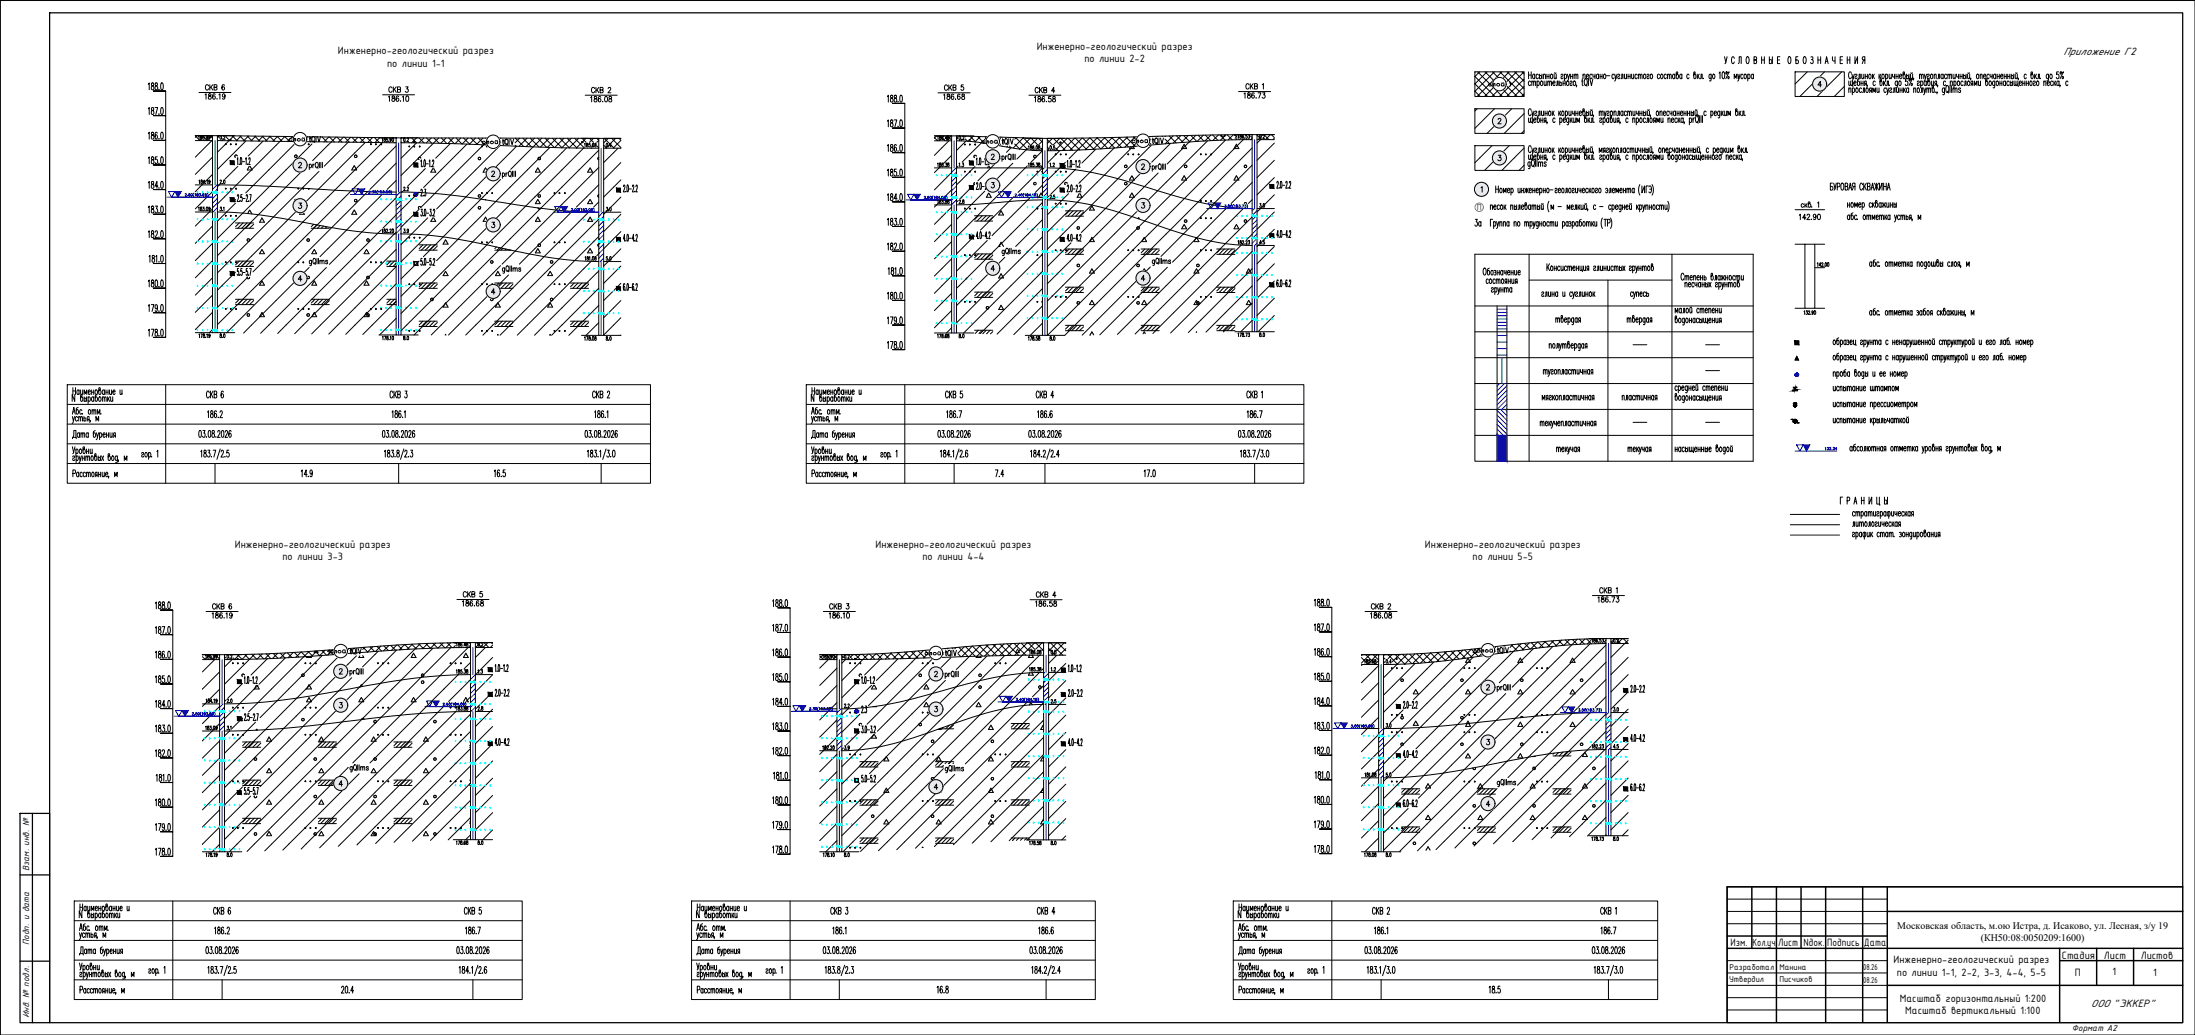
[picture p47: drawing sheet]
<svg xmlns="http://www.w3.org/2000/svg" width="891mm" height="420mm" viewBox="0 0 891 420" stroke-linecap="round" stroke-linejoin="round" font-family="sans-serif">
<defs><g id="words">
<text font-size="5.7" x="602.5" y="93.1" transform="rotate(-90 602.5 93.1)">3a</text>
<g font-size="5.3">
<text x="82.5" y="37.7">СКВ 6</text>
<text x="239.2" y="38.8">СКВ 2</text>
<text x="382.4" y="37.7">СКВ 5</text>
<text x="419.5" y="38.8">СКВ 4</text>
<text x="187.3" y="243.4">СКВ 5</text>
<text x="648.4" y="242">СКВ 1</text>
<text x="85.4" y="248.4">СКВ 6</text>
<text x="335.8" y="248.4">СКВ 3</text>
<text x="556" y="248.4">СКВ 2</text>
</g>
<text font-size="4.9" x="458.6" y="59.3">слой 1</text>
<g font-size="4.7">
<text x="137.2" y="22">Инженерно-геологический разрез</text>
<text x="420.9" y="20.3">Инженерно-геологический разрез</text>
<text x="837.7" y="22.3">Приложение Г2</text>
<text x="157.1" y="27">по линии 1-1</text>
<text x="440.2" y="25.3">по линии 2-2</text>
<text x="95.3" y="222.4">Инженерно-геологический разрез</text>
<text x="114.7" y="227.4">по линии 3-3</text>
<text x="355.4" y="222.4">Инженерно-геологический разрез</text>
<text x="374.5" y="227.4">по линии 4-4</text>
<text x="578.5" y="222.4">Инженерно-геологический разрез</text>
<text x="597.8" y="227.4">по линии 5-5</text>
<text x="702.6" y="384.2">Изм.</text>
<text x="711.5" y="384.2">Кол.уч.</text>
<text x="721.9" y="384.2">Лист</text>
<text x="732.2" y="384.2">Nдок.</text>
<text x="741.8" y="384.2">Подпись</text>
<text x="756.7" y="384.2">Дата</text>
<text x="837.1" y="389.2">Стадия</text>
<text x="854.2" y="389.2">Лист</text>
<text x="869.1" y="389.2">Листов</text>
<text x="768.7" y="391">Инженерно-геологический разрез</text>
<text x="857.6" y="395.9">1</text>
<text x="770.1" y="396">по линии 1-1, 2-2, 3-3, 4-4, 5-5</text>
<text x="842.3" y="396.1">П</text>
<text x="874.2" y="396.1">1</text>
<text x="771.2" y="406.8">Масштаб горизонтальный 1:200</text>
<text x="773.5" y="411.8">Масштаб вертикальный 1:100</text>
<text x="848.9" y="408.8">ООО &quot;ЭККЕР&quot;</text>
</g>
<g font-size="4.4">
<text x="603.2" y="36">слой 1</text>
<text x="116.4" y="58.6">слой 1</text>
<text x="194.7" y="59.6">слой 1</text>
<text x="397.6" y="59.3">слой 1</text>
<text x="133" y="266.3">слой 1</text>
<text x="374.6" y="267.1">слой 1</text>
<text x="598.7" y="266">слой 1</text>
</g>
<g font-size="4.1">
<text x="770.3" y="377">Московская область, м.ою Истра, д. Исаково, ул. Лесная, з/у 19</text>
<text x="804.1" y="382.1">(КН50:08:0050209:1600)</text>
</g>
<g font-size="3.9">
<text x="11.9" y="353.6" transform="rotate(-90 11.9 353.6)">Взам. инв. №</text>
<text x="11.9" y="383.6" transform="rotate(-90 11.9 383.6)">Подп. и дата</text>
<text x="11.9" y="413.2" transform="rotate(-90 11.9 413.2)">Инв. № подл.</text>
<text x="841.1" y="418.7">Формат A2</text>
</g>
<g font-size="3.7">
<text x="702.1" y="393.7">Разработал</text>
<text x="722.4" y="393.7">Манина</text>
<text x="756.4" y="393.7">08.26</text>
<text x="702" y="398.7">Утвердил</text>
<text x="722.4" y="398.8">Писчиков</text>
<text x="756.4" y="399">08.26</text>
</g>
</g></defs>
<path d="M701.2 360h184.9v55.2h-184.9z" fill="none" stroke="#000" stroke-width=".41"/>
<!-- layer: FORMAT -->
<g fill="none" stroke="#000" stroke-width=".59">
<path d="M701.2 380h65M711.2 360v25M721.2 360v55M731.2 360v25M741.2 360v55M756.2 360v55M766.2 370h120M766.2 360v55M886.2 360h-185v55M701.2 385h185M836.2 385v30M836.2 390h50"/>
<path d="M851.2 385v15M866.2 385v15M766.2 400h120"/>
</g>
<path d="M701.2 370h65M701.2 375h65M701.2 365h65M701.2 395h65M701.2 390h65M701.2 400h65M701.2 405h65M701.2 410h65" fill="none" stroke="#000" stroke-width=".41"/>
<path d="M20.2 5.2h865.9v410h-865.9zM8.1 330.2h12.1v85h-12.1zM13.2 330.2v85M8.1 355.2h12.1M8.1 390.2h12.1" fill="none" stroke="#000" stroke-width=".51"/>
<!-- layer: 0 -->
<path d="M.2 .2h890.9v420h-890.9z" fill="none" stroke="#000" stroke-width=".41"/>
<!-- layer: Skv -->
<g fill="none" stroke="#00f" stroke-width=".41">
<path d="M87.3 57.1v18M161.8 58v20M387.4 57.2v11M509.4 56.7v28M88.1 75.1l-1.8 1.8M88.3 76.8l-2 1.9M88.3 78.6l-2 2M162.5 78l-1.7 1.6M162.8 79.5l-2 2M244.1 60.2v25.9M388.1 68.2l-1.8 1.7M388.3 69.8l-2 2"/>
<path d="M388.3 71.7l-2 2M388.3 73.6l-2 2M388.3 75.5l-2 2M388.3 77.3l-2 2.1M388.3 79.2l-2 2M423.9 68.2l-.7 .7M424.2 61.2v7M425.2 68.8l-2 2M425.2 70.7l-2 1.9M425.2 72.6l-2 1.9M425.2 74.4l-2 2.1M425.2 76.3l-2 2"/>
<path d="M425.2 78.2l-2 2M87.3 86.1v48.9M88.3 80.5l-2 2M88.3 82.4l-2 2M88.3 84.3l-1.8 1.8M161.8 95v41M162.8 81.4l-2 2M162.8 83.3l-2 2M162.8 85.2l-2 2M162.8 87.1l-2 2M162.8 88.9l-2 2.1M162.8 90.8l-2 2"/>
<path d="M162.8 92.8l-2 1.9M162.8 94.6l-.3 .4M244.8 86.1l-1.7 1.8M245.1 87.8l-2 2M245.1 89.7l-2 2M245.1 91.6l-2 2M245.1 93.5l-2 2M245.1 95.3l-2 2M245.1 97.2l-2 2M245.1 99.1l-2 2M387.4 83.2v52M388.3 81.2l-2 1.9"/>
<path d="M388.3 83l-.1 .2M424.2 81.2v54.9M425.2 80.1l-1.1 1.1M509.3 84.7l-1 .9M510.3 98.7l-.9 1v35M510.3 85.5l-2 2M510.3 87.4l-2 2M510.3 89.3l-2 2M510.3 91.1l-2 2M510.3 93l-2 2M510.3 94.9l-2 2M510.3 96.8l-2 2"/>
<path d="M244.1 106.2v29.9M245.1 101l-2 2M245.1 102.9l-2 2M245.1 104.8l-1.4 1.4M90.2 267.8v18M191.1 273.9l-.1 .1M192 262.8v11.1M193 273.9l-2 1.9M193 275.7l-2 2M193 277.6l-2 2M193 279.5l-2 2M340.7 267.8v19.9"/>
<path d="M424.1 273l-.4 .4M424.7 266v7M425.7 273.3l-2 2M425.7 275.2l-2 2M425.7 277.1l-2 2M425.7 278.9l-2 2M560.7 269.7v26M653 261.2v28.1M90.2 296.8v49M90.6 285.8l-1.4 1.4M91.1 287.1l-1.9 2M91.1 288.9l-1.9 2.1"/>
<path d="M91.1 290.8l-1.9 2M91.1 292.7l-1.9 2M91.1 294.6l-1.9 2M91.1 296.5l-.2 .3M192 288.8v52.1M193 281.4l-2 2M193 283.3l-2 2M193 285.2l-2 1.9M193 287.1l-1.8 1.7M341.4 287.7l-1.6 1.7M341.8 289.3l-2 2M341.8 291.2l-2 2"/>
<path d="M341.8 293.1l-2 2M341.8 295l-2 2M341.8 296.8l-2 2.1M341.8 298.7l-2 2M424.7 286v55M425.7 280.8l-2 2M425.7 282.7l-2 2M425.7 284.6l-1.4 1.4M559.8 295.7l-.1 .2M561.7 295.8l-2 2M561.7 297.7l-2 2M561.7 299.6l-2 1.9"/>
<path d="M653.1 289.3l-1.1 1M654 290.2l-2 2M654 292.1l-2 2M654 294l-2 2M654 295.9l-2 2M654 297.8l-2 2M654 299.6l-2 2.1M340.7 304.8v41M341.8 300.6l-2 2M341.8 302.5l-2 2M341.8 304.4l-.4 .4M560.7 315.8v30"/>
<path d="M561.7 301.5l-2 1.9M561.7 303.3l-2 2M561.7 305.2l-2 2M561.7 307.1l-2 2M561.7 309l-2 2M561.7 310.9l-2 2M561.7 312.8l-2 1.9M561.7 314.6l-1.1 1.2M653 304.2v35.1M654 301.5l-2 2M654 303.4l-.8 .8"/>
</g>
<g fill="none" stroke="#000" stroke-width=".41">
<path d="M80.8 37.5h13M155.3 38.5h13M159.2 35.8a.68 .68 0 0 0-.9-.5 .68 .68 0 0 0-.4 .8v.5a.68 .68 0 0 0 .4 .9 .68 .68 0 0 0 .9-.5M159.7 35.3v2.2M160.1 36.2l.8 1.3M160.9 35.3l-1.2 1.4M161.4 36.3l1 .1 .2 .6-.4 .5h-.8v-2.2l1.1 .2v.6l-.3 .2M164.7 35.3h1l-.6 .8a.66 .66 0 0 1 .6 1 .66 .66 0 0 1-1.2-.1M237.6 38.7h13M380.8 37.7h13M417.7 38.7h13M502.8 37.2h13"/>
<path d="M507.1 34.5a.65 .65 0 0 0-.8-.5 .65 .65 0 0 0-.5 .8v.5a.66 .66 0 0 0 .5 .8 .66 .66 0 0 0 .8-.5M507.6 34v2.2M508 34.9l.8 1.3M508.8 34l-1.2 1.4M509.3 35l1.1 .2 .1 .5-.4 .5h-.8v-2.2l1.1 .2v.6l-.3 .2M512.4 34.4l.5-.4v2.2M79.3 55.1h7M86.3 55.1h2v79.9h-2zM88.3 55.1h7M89.4 55.1a.69 .69 0 0 1 .6 .7 .69 .69 0 0 1-.6 .7zM90.3 56.4h.1M90.8 55.4l.1-.3 .4 .2-.6 1.3h.7"/>
<path d="M153.8 56h7M160.8 56h2v80h-2zM162.8 56h7M164 56h.1a.82 .82 0 0 1-.1 1.4zM164.8 57.3v.1M165.3 56.3l.4-.3 .2 .4-.7 1h.7M236.1 56.2h7M243.1 56.2h2v79.9h-2zM245.1 56.2h7M246.2 58.3l.1-.1a.8 .8 0 0 1 .4 .7 .8 .8 0 0 1-.5 .7zM247.1 59.5v.1M248.2 59.2h-.7l.5-1v1.4"/>
<path d="M379.3 55.2h7M386.3 55.2h2v80h-2zM388.3 55.2h7.1M389.5 55.2h.1a.79 .79 0 0 1 .4 .7 .79 .79 0 0 1-.5 .7zM390.4 56.5v.1M390.8 55.5l.1-.2a.33 .33 0 0 1 .4 0 .33 .33 0 0 1 0 .5l-.5 .9h.7M416.2 56.2h7M423.2 56.2h2v79.9h-2zM425.2 56.2h7M426.3 59.2a.69 .69 0 0 1 .6 .7 .69 .69 0 0 1-.6 .7zM428.2 59.2h-.5v.5a.45 .45 0 0 1 .6 .5 .45 .45 0 0 1-.6 .4v-.2M501.4 54.7h6.9"/>
<path d="M508.3 54.7h2v80h-2zM510.3 54.7h7.1M511.5 54.7a.69 .69 0 0 1 .5 .7 .69 .69 0 0 1-.5 .7zM512.3 56l.1 .1M512.8 55l.1-.2a.32 .32 0 0 1 .4 0 .32 .32 0 0 1 0 .4l-.5 1h.6M89.3 73.4l.1-.2a.33 .33 0 0 1 .4 0 .33 .33 0 0 1 .1 .4l-.6 .9h.7M90.3 74.4v.1M90.8 73.2l.2-.1a.79 .79 0 0 1 .4 .7 .79 .79 0 0 1-.6 .7zM163.9 76.3l.1-.4 .4 .3-.6 1.3h.7M164.8 77.3h.1M165.3 76.3l.2-.4 .4 .3-.7 1.3h.7M389.3 66.5l.3-.3v1.4"/>
<path d="M390.1 67.5l.1 .1M390.7 66.2h.5l-.3 .5a.42 .42 0 0 1 .4 .6 .42 .42 0 0 1-.7 .1M426.2 66.5l.3-.3v1.4M426.3 79.5v-.2a.35 .35 0 0 1 .5 0 .35 .35 0 0 1 0 .5l-.6 .8h.7M427 67.5l.1 .1M427.2 60.5l.1 .1M427.5 66.5l.1-.2a.31 .31 0 0 1 .4 0 .31 .31 0 0 1 0 .4l-.6 .9h.7M428.2 79.2h-.5v.6a.43 .43 0 0 1 .6 .4 .43 .43 0 0 1-.6 .3v-.1M89.4 84.1h.5l-.3 .5a.43 .43 0 0 1 .3 .6 .43 .43 0 0 1-.6 .2v-.1M90.3 85.4v.1M90.7 84.4l.2-.3v1.5M163.9 93h.5l-.2 .5 .2 .1a.44 .44 0 0 1 .1 .6 .44 .44 0 0 1-.6 .1l-.1-.1"/>
<path d="M164.8 94.3v.1M165.9 93.5l-.2 .3a.4 .4 0 0 1-.5-.4 .4 .4 0 0 1 .5-.4 .75 .75 0 0 1 .3 .9 .75 .75 0 0 1-.6 .5l-.1-.2M246.2 84.2h.5l-.3 .6h.2a.44 .44 0 0 1 .1 .6 .44 .44 0 0 1-.6 .1v-.1M247.1 85.5v.1M247.7 84.2h.1a.8 .8 0 0 1 .4 .7 .8 .8 0 0 1-.5 .7zM389.4 81.5v-.1a.34 .34 0 0 1 .5-.2 .34 .34 0 0 1 0 .5l-.6 1h.7M390.4 82.5v.1M390.9 81.2v.5a.43 .43 0 0 1 .6 .5 .43 .43 0 0 1-.7 .3v-.5a.52 .52 0 0 0 .5-.3 .52 .52 0 0 0-.1-.5zM427.2 80.5l.1 .1M511.4 82.7h.5l-.2 .5a.43 .43 0 0 1 .3 .6 .43 .43 0 0 1-.6 .2l-.1-.1M512.1 98.7h-.8l.5-1v1.4M512.3 84l.1 .1"/>
<path d="M512.3 99l.1 .1M512.9 82.7a.7 .7 0 0 1 .5 .7 .7 .7 0 0 1-.5 .7zM513.3 97.7h-.4v.6a.39 .39 0 0 1 .5 .4 .39 .39 0 0 1-.6 .2M246.6 104.2h-.4v.5a.4 .4 0 0 1 .5 .4 .4 .4 0 0 1-.6 .3M247.1 105.5v.1M247.7 104.2a.7 .7 0 0 1 .5 .7 .7 .7 0 0 1-.5 .7zM79.3 135h7M88.3 135h7M89.4 135.6l.1 .5a.45 .45 0 0 1 .5 .6 .45 .45 0 0 1-.6 .3l-.1-.6a.5 .5 0 0 0 .5-.3 .5 .5 0 0 0-.1-.5zM90.3 136.9v.1M90.8 135.6a.69 .69 0 0 1 .6 .7 .69 .69 0 0 1-.6 .7zM153.8 136h7"/>
<path d="M162.8 136h7M163.9 136.5l.1 .5a.43 .43 0 0 1 .5 .5 .43 .43 0 0 1-.6 .3v-.5a.5 .5 0 0 0 .5-.3 .5 .5 0 0 0-.1-.5zM164.8 137.8v.1M165.4 136.5a.7 .7 0 0 1 .5 .7 .7 .7 0 0 1-.5 .7zM236.1 136.1h7M245.1 136.1h7M246.2 136.7l.1 .5a.42 .42 0 0 1 .5 .5 .42 .42 0 0 1-.7 .3v-.5a.43 .43 0 0 0 .5-.3 .43 .43 0 0 0-.3-.5zM247.1 138v.1M247.7 136.7h.1a.8 .8 0 0 1 .4 .7 .8 .8 0 0 1-.5 .7zM379.3 135.2h7M388.3 135.2h7.1M389.4 135.7l.2 .5a.44 .44 0 0 1 .5 .6 .44 .44 0 0 1-.7 .2v-.5a.48 .48 0 0 0 .5-.3 .48 .48 0 0 0-.1-.5z"/>
<path d="M390.4 137v.1M390.9 135.7a.69 .69 0 0 1 .6 .7 .69 .69 0 0 1-.6 .7zM416.2 136.1h7M425.2 136.1h7M426.3 136.7v.5a.48 .48 0 0 1 .7 .4 .48 .48 0 0 1-.7 .4v-.5a.48 .48 0 0 0 .5-.3 .48 .48 0 0 0-.2-.5zM427.2 138l.1 .1M427.8 136.7h.1a.79 .79 0 0 1 .4 .7 .79 .79 0 0 1-.5 .7zM501.4 134.7h6.9M510.3 134.7h7.1M511.4 135.3l.1 .4a.44 .44 0 0 1 .6 .5 .44 .44 0 0 1-.7 .3v-.5a.49 .49 0 0 0 .5-.3 .49 .49 0 0 0-.1-.5zM512.3 136.5l.1 .1M512.9 135.3a.7 .7 0 0 1 .5 .6 .7 .7 0 0 1-.5 .7z"/>
<path d="M83.7 248.2h12.9M185.5 243.4h13M334.3 248.2h13M418.2 243.5h13M422 240.8a.65 .65 0 0 0-.8-.6 .65 .65 0 0 0-.5 .9v.5a.65 .65 0 0 0 .5 .8 .65 .65 0 0 0 .8-.5M422.5 240.2v2.2M422.9 241.2l.8 1.2M423.7 240.2l-1.2 1.5M424.2 241.3l1.1 .2 .1 .6-.4 .3h-.8v-2.2l1.1 .3 .1 .4-.4 .4M428.7 241.7h-1.3l.8-1.5v2.2M554.2 248.2h13M645 259.2h7"/>
<path d="M646.5 241.8h13M652 259.2h2v80.1h-2zM654 259.2h7M655.2 259.3l.1-.1a.8 .8 0 0 1 .4 .8 .8 .8 0 0 1-.5 .7zM656.5 259.6v-.1a.34 .34 0 0 1 .5-.2 .34 .34 0 0 1 0 .5l-.6 1h.7M82.2 265.8h7M89.2 265.8h1.9v80h-1.9zM91.1 265.8h7.1M92.3 265.8a.72 .72 0 0 1 .5 .7 .72 .72 0 0 1-.5 .7zM93.2 267.1v.1M93.6 266.1l.4-.3 .2 .4-.6 1.1h.7M184 260.9h7"/>
<path d="M191 260.9h2v80h-2zM193 260.9h7M194 272.2l.2-.3v1.4M194.1 260.9h.2a.8 .8 0 0 1 .4 .7 .8 .8 0 0 1-.6 .7zM194.8 273.2l.1 .1M195 262.2v.1M195.3 271.9h.6l-.3 .5a.42 .42 0 0 1 .4 .6 .42 .42 0 0 1-.8 .1M195.5 261.2v-.2a.33 .33 0 0 1 .5 0 .33 .33 0 0 1 0 .5l-.6 .8h.7M332.8 265.8h7M339.8 265.8h2v80h-2zM341.8 265.8h6.9M342.9 265.8a.73 .73 0 0 1 .5 .7 .73 .73 0 0 1-.5 .7z"/>
<path d="M343.7 267.1l.1 .1M344.3 266.1l.3-.3 .2 .4-.6 1.1h.6M416.7 260.9h7M423.7 260.9h2v80.1h-2zM425.7 260.9h7M426.7 271.2l.2-.2v1.5M426.8 264a.69 .69 0 0 1 .6 .7 .69 .69 0 0 1-.6 .7zM427.5 272.3v.1M427.7 265.3v.1M427.9 271.3v-.1a.33 .33 0 0 1 .5-.2 .33 .33 0 0 1 .1 .5l-.6 1h.7M428.7 263.9h-.5v.6a.43 .43 0 0 1 .6 .5 .43 .43 0 0 1-.6 .3l-.1-.1M552.7 265.8h7"/>
<path d="M559.7 265.8h2v80h-2zM561.7 265.8h7M562.8 267.8h.2a.79 .79 0 0 1 .4 .7 .79 .79 0 0 1-.6 .7zM563.7 269.1l.1 .1M564.8 268.8h-.7l.5-1v1.4M656 260.6v.1M92.2 284.1v-.2a.33 .33 0 0 1 .5 0 .33 .33 0 0 1 .1 .4l-.6 .9h.6M92.2 294.8h.6l-.3 .5a.43 .43 0 0 1 .3 .6 .43 .43 0 0 1-.6 .2v-.1M93.2 285.1v.1M93.2 296.1h.1M93.6 295.1l.2-.3v1.4M93.7 283.8h.2a.79 .79 0 0 1 .4 .7 .79 .79 0 0 1-.6 .7z"/>
<path d="M194.1 287.2v-.2a.32 .32 0 0 1 .5 0 .32 .32 0 0 1 0 .4l-.6 1h.6M195 288.2v.1M195.5 286.9l.1 .5a.44 .44 0 0 1 .6 .3 .44 .44 0 0 1-.2 .5 .44 .44 0 0 1-.6-.1l.1-.4a.43 .43 0 0 0 .5-.3 .43 .43 0 0 0-.3-.5zM342.8 286.1l.1-.2a.32 .32 0 0 1 .4 0 .32 .32 0 0 1 0 .4l-.5 1h.6M343.7 287.1l.1 .1M344.3 286.1v-.2a.32 .32 0 0 1 .5 0 .32 .32 0 0 1 0 .4l-.6 1h.6M426.7 284.3v-.1a.33 .33 0 0 1 .5-.2 .33 .33 0 0 1 .1 .5l-.6 1h.7M427.7 285.3v.1M428.7 284h-.5v.5a.44 .44 0 0 1 .6 .5 .44 .44 0 0 1-.6 .3l-.1-.1M562.8 293.8h.5l-.3 .5a.47 .47 0 0 1 .4 .6 .47 .47 0 0 1-.5 .4l-.2-.3M563.7 295.1l.1 .1M564.3 293.8h.1a.8 .8 0 0 1 .4 .7 .8 .8 0 0 1-.5 .7z"/>
<path d="M655.1 287.3h.5l-.3 .5a.43 .43 0 0 1 .3 .6 .43 .43 0 0 1-.6 .2v-.1M656 288.6v.1M656.5 287.3a.69 .69 0 0 1 .6 .7 .69 .69 0 0 1-.6 .7zM342.9 302.8h.5l-.3 .5 .2 .1a.44 .44 0 0 1 .1 .6 .44 .44 0 0 1-.6 .1v-.1M343.7 304.1l.1 .1M344.8 303.3l-.1 .3a.41 .41 0 0 1-.5-.4 .41 .41 0 0 1 .5-.4 .79 .79 0 0 1 .2 .8 .79 .79 0 0 1-.6 .6v-.2M563.2 313.8h-.4v.5a.45 .45 0 0 1 .6 .4 .45 .45 0 0 1-.6 .5l-.1-.2M563.7 315.1l.1 .1M564.3 313.8a.7 .7 0 0 1 .5 .7 .7 .7 0 0 1-.5 .7zM655.7 303.3h-.7l.5-1v1.4M656 303.6v.1M657 302.3h-.5v.5a.42 .42 0 0 1 .6 .4 .42 .42 0 0 1-.7 .3"/>
<path d="M645 339.3h7M654 339.3h7M655.1 339.8l.1 .5a.44 .44 0 0 1 .5 .5 .44 .44 0 0 1-.7 .3v-.5a.48 .48 0 0 0 .5-.3 .48 .48 0 0 0-.1-.5zM656.5 339.8a.72 .72 0 0 1 .6 .7 .72 .72 0 0 1-.6 .7zM82.2 345.8h7M91.1 345.8h7.1M92.2 346.3l.2 .5a.45 .45 0 0 1 .5 .5 .45 .45 0 0 1-.7 .4v-.6a.5 .5 0 0 0 .5-.3 .5 .5 0 0 0-.1-.6zM93.2 347.6v.1M93.7 346.3a.69 .69 0 0 1 .6 .7 .69 .69 0 0 1-.6 .7zM184 340.9h7M193 340.9h7M194.1 341.4l.1 .5a.43 .43 0 0 1 .5 .5 .43 .43 0 0 1-.6 .3v-.5a.5 .5 0 0 0 .4-.3 .5 .5 0 0 0-.1-.5z"/>
<path d="M195 342.7v.1M195.6 341.4a.7 .7 0 0 1 .5 .7 .7 .7 0 0 1-.5 .7zM332.8 345.8h7M341.8 345.8h6.9M342.9 346.3v.5a.42 .42 0 0 1 .6 .5 .42 .42 0 0 1-.7 .3v-.5a.52 .52 0 0 0 .5-.3 .52 .52 0 0 0-.1-.6zM343.7 347.6l.1 .1M344.3 346.3a.7 .7 0 0 1 .6 .7 .7 .7 0 0 1-.6 .7zM416.7 341h7M425.7 341h7M426.8 341.5v.5a.48 .48 0 0 1 .6 .4 .48 .48 0 0 1-.7 .4v-.5a.48 .48 0 0 0 .5-.3 .48 .48 0 0 0-.1-.5zM427.7 342.8v.1M428.2 341.5h.2a.79 .79 0 0 1 .4 .7 .79 .79 0 0 1-.6 .7z"/>
<path d="M552.7 345.8h7M561.7 345.8h7M562.8 346.3l.1 .5a.43 .43 0 0 1 .5 .5 .43 .43 0 0 1-.7 .3v-.5a.52 .52 0 0 0 .5-.3 .52 .52 0 0 0-.1-.6zM563.7 347.6l.1 .1M564.3 346.3a.7 .7 0 0 1 .5 .7 .7 .7 0 0 1-.5 .7zM656 341.1v.1"/>
</g>
<!-- layer: Text -->
<g fill="none" stroke="#000" stroke-width=".41">
<path d="M83.2 38.5l.5-.4v2.2M84.8 38.2v.6a.81 .81 0 0 1 .9 .5 .81 .81 0 0 1-.4 1 .7 .7 0 0 1-.8-.8 .7 .7 0 0 1 .9-.6l.2-.7zM87.3 38.4l-.3-.3a1.26 1.26 0 0 0-.1 2.2 .66 .66 0 0 0 .5-.9 .66 .66 0 0 0-.8-.4l-.3 .5M88.9 38.5l.4-.4v2.2M91.4 38.8l-.3 .5a.62 .62 0 0 1-.8-.5 .62 .62 0 0 1 .8-.6l.2 1.6-.5 .5-.5-.3M157.7 39.4l.4-.5v2.2M159.3 39.1v.6a.79 .79 0 0 1 .9 .5 .79 .79 0 0 1-.3 .9 .7 .7 0 0 1-.9-.7 .7 .7 0 0 1 .9-.6l.2-.7zM161.8 39.3l-.3-.4a1.26 1.26 0 0 0-.1 2.2 .61 .61 0 0 0 .6-.5 .61 .61 0 0 0-.5-.7 .61 .61 0 0 0-.7 .5M163.4 39.4l.4-.5v2.2M165 39.1l.2-.2a1.2 1.2 0 0 1 .8 1.1 1.2 1.2 0 0 1-.8 1.1l-.5-.9zM239.8 39.6l.4-.4v2.2M241.3 39.3v.6a.81 .81 0 0 1 1 .5 .81 .81 0 0 1-.4 1 .7 .7 0 0 1-.8-.8 .7 .7 0 0 1 .9-.6l.2-.7z"/>
<path d="M243.9 39.5l-.4-.3a1.26 1.26 0 0 0 0 2.2 .66 .66 0 0 0 .4-.9 .66 .66 0 0 0-.8-.4l-.2 .5M245.7 39.3l.3-.1a1.22 1.22 0 0 1 .6 1.1 1.22 1.22 0 0 1-.6 1.1l-.6-1zM247.3 39.3v.6a.82 .82 0 0 1 1 .5 .82 .82 0 0 1-.4 1 .71 .71 0 0 1-.8-.8 .71 .71 0 0 1 .9-.6l.2-.7zM383.1 38.6l.4-.4v2.2M384.6 38.3v.6a.76 .76 0 0 1 1 .6 .76 .76 0 0 1-.7 .9 .8 .8 0 0 1-.4-1 .8 .8 0 0 1 .9-.5v-.6zM387.2 38.5l-.4-.3a1.05 1.05 0 0 0-.8 1.1 1.05 1.05 0 0 0 1 1 .63 .63 0 0 0 .1-1.1 .63 .63 0 0 0-1 .4M389.7 38.5l-.3-.3a1.26 1.26 0 0 0-.1 2.2 .63 .63 0 0 0 .5-.9 .63 .63 0 0 0-1-.2l-.1 .3M390.6 38.3v.6a.76 .76 0 0 1 1 .6 .76 .76 0 0 1-.7 .9 .8 .8 0 0 1-.4-1 .8 .8 0 0 1 1-.5v-.6zM419.9 39.6l.5-.4v2.2M421.5 39.3v.6a.81 .81 0 0 1 .9 .5 .81 .81 0 0 1-.3 1 .7 .7 0 0 1-.8-.8 .7 .7 0 0 1 .8-.6l.2-.7zM424.1 39.5l-.4-.3a1.08 1.08 0 0 0-.8 1.1 1.08 1.08 0 0 0 1 1 .67 .67 0 0 0 .2-.9 .67 .67 0 0 0-.8-.3l-.3 .5M426.6 39.2h-.9v.9a.68 .68 0 0 1 1 0 .68 .68 0 0 1-.1 1 .68 .68 0 0 1-1-.2"/>
<path d="M427.5 39.3v.6a.81 .81 0 0 1 .9 .5 .81 .81 0 0 1-.3 1 .7 .7 0 0 1-.8-.8 .7 .7 0 0 1 .9-.6l.1-.7zM505 38.1l.5-.4v2.2M506.6 37.8v.6a.81 .81 0 0 1 .9 .5 .81 .81 0 0 1-.3 1 .7 .7 0 0 1-.8-.8 .7 .7 0 0 1 .9-.6l.1-.7zM509.2 38l-.1-.2a1.09 1.09 0 0 0-1.2 .8 1.09 1.09 0 0 0 .7 1.3 .63 .63 0 0 0 .8-.5 .63 .63 0 0 0-.5-.8 .63 .63 0 0 0-.8 .5M509.9 39.7l.1 .1M510.7 37.7h1.2l-.9 2.2M512.6 37.7h.9l-.5 .8a.66 .66 0 0 1 .5 1 .66 .66 0 0 1-1.1 0M88.1 40l.1 .2M162.6 40.9l.1 .2M244.7 41.1l.1 .2M387.9 40.2l.1 .1M424.8 41.1l.1 .2"/>
<path d="M86.1 249.2l.4-.4v2.2M87.6 248.9v.6a.75 .75 0 0 1 1 .6 .75 .75 0 0 1-.7 .9 .78 .78 0 0 1-.4-1 .78 .78 0 0 1 1-.5v-.6zM90.2 249.1l-.3-.3a1.26 1.26 0 0 0-.1 2.2 .66 .66 0 0 0 .5-.9 .66 .66 0 0 0-.8-.4l-.3 .5M91 250.7l.1 .2M91.7 249.2l.5-.4v2.2M94.2 249.5a.56 .56 0 0 1-.6 .6 .56 .56 0 0 1-.5-.7l.5-.6a1.24 1.24 0 0 1 .7 1.1 1.24 1.24 0 0 1-.7 1.1l-.4-.3M187.7 244.3l.4-.5v2.2M189.3 244v.6a.79 .79 0 0 1 .9 .5 .79 .79 0 0 1-.3 .9 .7 .7 0 0 1-.9-.7 .7 .7 0 0 1 .9-.6l.2-.7zM191.8 244.2l-.3-.4a1.26 1.26 0 0 0-.1 2.2 .62 .62 0 0 0 .5-.8 .62 .62 0 0 0-1-.2l-.1 .3M192.6 245.8l.1 .2M194.4 244.2l-.3-.4a1.26 1.26 0 0 0-.1 2.2 .62 .62 0 0 0 .5-.8 .62 .62 0 0 0-1-.2l-.1 .3M195.2 244v.6a.87 .87 0 0 1 .9 .4 .87 .87 0 0 1 0 1 .72 .72 0 0 1-1.1-.5 .72 .72 0 0 1 1-.8l.1-.7z"/>
<path d="M336.6 249.2l.5-.4v2.2M338.2 248.9v.6a.75 .75 0 0 1 1 .6 .75 .75 0 0 1-.7 .9 .78 .78 0 0 1-.4-1 .78 .78 0 0 1 .9-.5v-.6zM340.7 249.1l-.3-.3a1.26 1.26 0 0 0-.1 2.2 .66 .66 0 0 0 .5-.9 .66 .66 0 0 0-.8-.4l-.3 .5M341.5 250.7l.1 .2M342.3 249.2l.4-.4v2.2M343.9 248.9l.3-.1a1.19 1.19 0 0 1 .7 1.1 1.19 1.19 0 0 1-.7 1.1l-.5-1zM420.4 244.4l.4-.4v2.2M421.9 244.1v.6a.81 .81 0 0 1 .9 .5 .81 .81 0 0 1-.3 1 .7 .7 0 0 1-.8-.8 .7 .7 0 0 1 .9-.6l.2-.7zM424.5 244.3l-.1-.2a1.09 1.09 0 0 0-1.1 .8 1.09 1.09 0 0 0 .7 1.3 .61 .61 0 0 0 .6-.9 .61 .61 0 0 0-1-.2l-.1 .3M425.3 246h.1M427.1 244h-.9l-.1 .9a.68 .68 0 0 1 1 0 .68 .68 0 0 1-.1 1 .68 .68 0 0 1-1-.2M427.9 244.1v.6a.81 .81 0 0 1 1 .5 .81 .81 0 0 1-.4 1 .7 .7 0 0 1-.8-.8 .7 .7 0 0 1 .9-.6l.2-.7z"/>
<path d="M556.4 249.2l.4-.4v2.2M558 248.9v.6a.75 .75 0 0 1 1 .6 .75 .75 0 0 1-.8 .9 .78 .78 0 0 1-.4-1 .78 .78 0 0 1 1-.5v-.6zM560.5 249.1l-.3-.3a1.26 1.26 0 0 0-.1 2.2 .66 .66 0 0 0 .5-.9 .66 .66 0 0 0-.9-.4l-.2 .5M561.3 250.7l.1 .2M562.3 248.9l.3-.1a1.22 1.22 0 0 1 .7 1.1 1.22 1.22 0 0 1-.7 1.1l-.5-1zM563.9 248.9v.6a.75 .75 0 0 1 1.1 .5 .75 .75 0 0 1-.8 1 .78 .78 0 0 1-.4-1.1 .78 .78 0 0 1 1-.4v-.6zM648.7 242.7l.4-.4v2.2M650.2 242.4v.6a.81 .81 0 0 1 1 .5 .81 .81 0 0 1-.4 1 .76 .76 0 0 1-.7-.9 .76 .76 0 0 1 1-.6v-.6zM652.8 242.6l-.1-.2a1.09 1.09 0 0 0-1.1 .8 1.09 1.09 0 0 0 .7 1.3 .61 .61 0 0 0 .6-.9 .61 .61 0 0 0-1-.2l-.1 .3M653.6 244.3h.1M654.3 242.3h1.3l-.9 2.2M656.3 242.3h.9l-.5 .8a.66 .66 0 0 1 .5 1 .66 .66 0 0 1-1.1 0"/>
</g>
<!-- layer: Fill -->
<g fill="none" stroke="#000" stroke-width=".41">
<path d="M80 55.1l-.4 .4-.3-.4M81 57.1h.2M82.2 55.1l.4 .4M82.6 55.5l-1.5 1.5-1.5-1.5-.3 .3M82.6 55.5l1.5 1.5M83 55.1l-.4 .4M84.1 57l-.1 .1M84.1 57l.1 .1M85.2 55.1l1.1 1M86 55.1l-1.9 1.9M86 57.1l-6.7 6.7M88.3 55.1l.6 .7"/>
<path d="M88.9 55.2l-.6 .6M90.1 56.9l.2 .2M90.1 57l-.1 .1M90.1 56.9v.1M91.5 58.4l.2 .3zM91.7 55.6l1.6 1.5M92 55.1l-.3 .2M93.6 58.5l.2 .2zM94.3 55.2l.3 .3M94.6 55.5l-6.3 6.3M94.6 55.5l1.7 1.7M95 55.2l-.4 .3"/>
<path d="M97.3 55.2l.3 .3M97.6 55.5l-1.7 1.7M97.6 55.5l1.8 1.7M97.9 55.2l-.3 .3M99.9 57.2l-11.6 11.6M100.4 55.2l2 2M100.9 55.2l-2 2M103.4 55.2l2 2.1M103.8 55.2l-1.9 2M106.4 55.3l1.7 1.7M106.8 57.3l-6 6M106.8 55.3l-2 2"/>
<path d="M108.1 57l-.3 .3M108.1 57l.4 .3M109.5 55.3l2 2.1M109.8 55.3l-1.7 1.7M112.5 55.4l1.6 1.6M112.6 55.5l-1.9 1.9M112.7 55.4l-.1 .1M114.1 57l-25.8 25.8M114.1 57l.5 .4M115.6 55.5l-1.5 1.5M120.6 57.4l-20.8 20.9M126.7 58.4l-24 24"/>
<path d="M128.9 55.4l.6 2.2 .6-2.2M130.7 55.6l2.1 2M133.1 59l-6.2 6.2M133.5 55.6l-2 2M133.8 55.6l2 2.1M136.4 55.7l-3.3 3.3M136.8 55.7l1.3 1.3M138.1 57l-.7 .7M138.1 57l.8 .7M139.4 55.7l-1.3 1.3M139.9 55.7l1.2 1.3M141.1 57l-.7 .7"/>
<path d="M141.1 57l.8 .7M141.4 57.7l-9.8 9.8M142.4 55.8l-1.3 1.2M142.9 55.8l2 2M145.3 55.8l-2 1.9M145.9 55.8l2.1 2M148.3 57.8l-50.6 50.5M148.3 55.8l-2 2M149 55.8l2 2M150.7 58.4v.3M150.7 58.4l-.3 .1 .3 .2M151.3 55.8l-2 2"/>
<path d="M152 55.8l1.1 1.2M152.6 58.4v.4M152.6 58.4l.1 .1M152.7 58.7l-.1 .1M152.7 58.5v.2M153.1 57l-.9 .9M153.1 57l1 .9M154.2 55.9l-1.1 1.1M155.2 57.8l-22.1 22.2M157 57.8l.1 .1M158.2 57.8v.1M160 57.8l.1 .2"/>
<path d="M160.8 59.3l-72.5 72.5M162.8 57.7l.3 .3M163.1 56l-.3 .3M164.3 57.8l-.2 .2M166 57.8l.1 .2M166.1 59.4l.2 .2zM167.1 56l2.1 2M168.1 59.4l.2 .2zM169.1 58l-6.3 6.3M169.1 56l-2 2M170.1 56l1 1M170.3 59.4l.2 .2z"/>
<path d="M171.1 57l-1 1M171.1 57l1.1 1M172.1 56l-1 1M173.1 56l1 1M174.1 57l-1.1 1M174.1 57l1.2 1.1M175.1 56l-1 1M176.1 56l2.2 2.2M178.1 56l-15.3 15.2M179.2 56l2.2 2.3M181.1 56l-2.2 2.2M182.2 56l2.3 2.3"/>
<path d="M182.8 58.3l-5.9 5.9M184.1 56l-2.3 2.3M185.2 56l2.4 2.5M187.1 56l-2.4 2.3M188.2 56l2.5 2.5M189.6 58.5l-17.6 17.6M190 56l-2.4 2.5M191.2 56l2.4 2.5M193 56l-2.5 2.5M196.1 59l-25.2 25.2a.51 .51 0 0 0-.9-.3 .51 .51 0 0 0 .1 .9M203 59.1l-25.8 25.7M207.3 56.5l.6 2.2 .6-2.2"/>
<path d="M209.1 59l.4 .4M209.2 56.1l3.4 3.4M209.7 59.4l-46.9 46.9M211 56.1l-1.9 1.9M212.3 56.1l3.4 3.5M214 56.1l-3.3 3.3M215.3 56.1l2.3 2.4M217 56.1l-3.4 3.4M217.6 58.5l1.3 1.2M217.6 58.5l-10.3 10.2M218.3 56.1l.8 .9M219.1 57l-1.5 1.5"/>
<path d="M219.1 57l2.9 2.8M220 56.1l-.9 .9M221.3 56.1l.8 .9M222.1 57l-2.7 2.7M222.1 57l2.9 2.9M223 56.1l-.9 .9M223.2 59.9l-13.2 13.2M224.3 56.1l2.3 2.4M226 56.1l-3.7 3.7M226.6 58.5l1.5 1.4M226.6 58.5l-1.4 1.4M227.3 56.1l3.9 3.9"/>
<path d="M228.1 59.9v.1M228.9 56.1l-2.3 2.4M230.3 56.1l2.3 2.4M231.1 59.9v.1M231.9 56.1l-3.8 3.9M232.6 58.5l1.5 1.4M232.6 58.5l-1.5 1.4M233.3 56.1l2.3 2.4M234.1 59.9l-.1 .2M234.1 59.9l.1 .2M235 56.1l-2.4 2.4M235.6 58.5l1.3 1.3"/>
<path d="M235.6 58.5l-1.5 1.4M236.3 56.1l.8 .9M237.1 57l-1.5 1.5M237.1 57l.9 .8M237.9 56.1l-.8 .9M239.3 56.2l1.7 1.6M240.9 56.2l-1.6 1.6M242.3 56.2l.8 .7M242.4 59.3l.7 .6M243.1 57l-.8 .8M245.1 58.9l1.2 1.3M245.3 56.2l2.3 2.3"/>
<path d="M246.9 56.2l-1.8 1.8M247.6 58.5l-1.7 1.7M247.6 58.5l1.7 1.7M248.3 56.2l3.8 3.7M249.9 56.2l-2.3 2.3M251.3 56.2l.8 .7M252.1 57l-3.2 3.2M379.3 56.1l1.4 1.1M380.2 55.2l-.9 .6M381.6 55.2l2.1 2M383.2 55.2l-1.9 2M384.6 55.2l1.7 1.7"/>
<path d="M385.2 57.2l-5.9 5.9M386.2 55.2l-1.9 2M388.3 56.1l.7 .4M389 55.5l-.7 .3M389.5 57l.2 .2M390.4 57l-.2 .2M391.6 58.5l.3 .2-.2 .1zM391.8 56.3l1 1M392.1 57.3l-3.8 3.8M392.1 55.3l-.3 .3M393.6 58.5l.2 .3zM393.8 55.3l2.3 2.3"/>
<path d="M395.1 55.4l-2 2M397.5 56l-1.7 1.6M398.5 58l-7.9 7.8M403.4 59.9l-3.4 3.5M409.8 59.3l.7 .7-1.9 1.8M410.1 56.3l.7 2.2 .6-2.2M411.9 58.5l2.1 2M412.3 55.8l4.8 4.8M412.5 55.9l-.6 .6M415.4 55.9l1.5 1.5M415.5 56l-4.2 4.1M415.5 55.9v.1"/>
<path d="M416.9 57.4l-3 3.1M416.9 57.4l1.4 1.4M418.4 56l-1.5 1.4M418.5 56l1.4 1.4M419.9 57.4l1.4 1.4M419.9 57.4l-1.3 1.4M421.3 56.1l-1.4 1.3M421.6 56.1l1.4 1.3M423 57.4l.2 .3M423 57.4l-1.4 1.4M423.2 57.2l-.2 .2M425.2 59.7l.6 .7"/>
<path d="M425.2 56.7l.8 .7M426 57.4l-.8 .8M426 57.4l1.3 1.4M427.3 56.2l-1.3 1.2M427.7 56.2l4.3 4.3M430.3 56.1l-2.7 2.7M430.6 56.1l2.9 2.9M433.3 56.1l-4.6 4.6M433.5 59l-1.5 1.5M433.5 59l2 2M433.6 56.1l4.8 4.8M436.3 56.1l-2.8 2.9"/>
<path d="M436.6 56.1l4.6 4.6M439.3 56l-4.9 5M439.5 56l4.6 4.6M442.4 56l-8.4 8.4M442.5 56l1.4 1.4M443.9 57.4l-3.3 3.4M443.9 57.4l3 3.1M445.4 56l-1.5 1.4M445.4 56l4.3 4.3M445.4 56h.1M448.4 55.9v.1M448.4 56l4.1 4.1"/>
<path d="M448.5 55.9l-4.7 4.7M451.3 55.8l.1 .2M451.4 56l-4.4 4.5M451.4 56l3 3M451.6 55.8l-.2 .2M454.2 55.8l3.3 3.2-.9 .7M454.4 59l-1 1M454.4 59l.9 .9M454.7 55.8l-4.5 4.4M457.5 56l-3.1 3M459.9 59.5l-34.7 34.7M466.4 59.9l-41.2 41.3"/>
<path d="M471.1 56l.6 2.3 .7-2.3M471.8 55.3l.1 .2M472.9 56.5l1.8 1.8M473.2 55.2l-.3 .3M474.7 55.2l2.8 2.8M475.2 58.2l-7.6 7.6M476.3 55.2l-3.3 3.2M477.6 55.1l2.7 2.7M479.3 55.1l-3 3M480.5 55l2.6 2.6M480.7 58.5l1.1 1.8h-2.1zM482.4 55l-2.8 2.9"/>
<path d="M483.4 55l1.1 1M484.5 56l-10.7 10.6M484.5 56l1.4 1.4M485.5 54.9l-1 1.1M486.4 54.9l1.1 1.1M487.5 56l-1.5 1.4M487.5 56l1.2 1.3M488.5 54.9l-1 1.1M489.3 54.9l2.3 2.2M490.2 57.2l-65 65M491.6 54.8l-2.4 2.4M492.3 54.8l1.1 1.2"/>
<path d="M493.4 56l-1.1 1.1M493.4 56l1.1 1M494.7 54.8l-1.3 1.2M495.3 54.7l2 2.2M496.1 54.7l-.4 .6h1.6l-.3-.6M497.5 56.9l-72.3 72.3M497.7 54.7l-2.2 2.2M498.2 54.7l2.1 2.1M500.7 54.7l-2.1 2.1M501.2 54.7l1 1M501.4 54.7l-.2 .1 .9 .4-.7 1M501.9 58.5l1.1 1.8h-2z"/>
<path d="M502.2 56.2l-.5 .5M503 56.6l.2 .1M504.9 56.6l-79.7 79.5M506 56.6l.1 .1M507.7 55.2l.6 .6M508.3 56.1l-.6 .6M510.8 56.7l.6-.7 .7 .7M511.8 56.7l-1.5 1.4M512.7 54.7l-1.3 1.3-1.1-1.1M513.2 54.7l1.2 1.3M514.4 56l-.6 .7M514.4 56l.8 .7"/>
<path d="M515.7 54.7l-1.3 1.3M516.1 54.7l1.3 1.1M517.4 56.1l-.6 .6M517.4 58.1l-7.1 7M86.3 63.8l-7 7M86.3 70.8l-7 7M86.3 77.8l-7 7M89.2 74.9l-.9 .9M91.5 76.5h.3l-.1 .2zM93.6 76.5l.2 .2zM96.3 63.3a.51 .51 0 0 0-.8-.3 .51 .51 0 0 0 .1 .9M96.6 67.5l-5.2 5.2"/>
<path d="M101.2 67.5l-.8 1.5h2l-.9-1.5M121 76.5h.3l-.2 .2zM121.2 66.4l.4-.5h.4l.4 .6-1.2 1.6h1.3M122.6 67.2l1 1.8h-2l1-1.7M123 76.5l.2 .2zM124.8 67.3l-36.5 36.5M125.1 76.5l.4 .1M125.6 67l.1-.2a.65 .65 0 0 1 .8 .6 .65 .65 0 0 1-.8 .6l-.1-.2M125.6 66.6v2.2M127 66.6v1.5M127.6 66.6l-.6 .7M128.1 66.2l.3-.3a1.16 1.16 0 0 1 .8 1.1 1.16 1.16 0 0 1-.8 1.1l-.4-.8z"/>
<path d="M128.7 67.7l.4 .6M129.5 69.6l-41.2 41.2M129.7 65.9v2.2M130.3 65.9v2.2M130.9 65.9v2.2M133.1 80l-30.4 30.4M143.8 67.2l1 1.8h-2l1-1.7M149.2 77.9l-57.2 57.2M154.9 79.2l-21.8 21.8M160.8 66.3l-10.6 10.6M160.8 73.3l-3.6 3.6M163.4 77.6l-.6 .7"/>
<path d="M166.1 79.3l.2 .3zM168 79.5h.4zM170.1 78l-7.3 7.3M170.9 64.2a.52 .52 0 0 0-.9-.3 .52 .52 0 0 0 .1 .9M172.7 68.4l-7.2 7.2M175.7 68.4l-.8 1.5h2l-.8-1.5M195.5 78.3l.2 .2zM195.6 78.2l-.1 .1M197.1 68.2l1 1.7h-2zM197.6 78.3v.2M197.6 78.5l.1 .1M197.7 78.2l-.1 .1"/>
<path d="M197.7 78.2v.4M199.6 70l.3-.4 .5-.1 .4 .6-1.2 1.6h1.3M199.7 78.3l.2 .2zM203.2 72.9l-31.3 31.3M204 70.5l.1-.2a.63 .63 0 0 1 .8 .6 .63 .63 0 0 1-.8 .6l-.1-.2M204 70.2v2.2M205.4 70.2v1.5M206 70.2l-.6 .6M206.7 69.6l.1-.1a1.16 1.16 0 0 1 .8 1.1 1.16 1.16 0 0 1-.8 1.1 1.59 1.59 0 0 1-.1-2.1zM207.1 71.2l.4 .7M208.1 69.5v2.2M208.7 69.5v2.2"/>
<path d="M209.3 69.5v2.2M209.9 73.1l-32.7 32.7M218.4 68.2l.9 1.7h-2zM225 78.3l.2 .2zM227 78.3l.2 .2zM229.2 78.3l.2 .2zM230 60l-67.2 67.3M237 60l-74.2 74.2M237.2 60l.1 .2M239.6 68.2l1 1.7h-2.1zM240 60l-.1 .2M240.2 60l.1 .2"/>
<path d="M243 79.1h.1M243 63.8h.1M243 79.1l-.3 .3 .3 .7M243 63.8l-.3 .4 .3 .7M243 64.9h.1M243.1 60l-.2 .2M243.1 61l-75 75M243.1 68l-39.3 39.2M243.1 75l-9.1 9.1M250.9 60.2l-5.8 5.8M252.1 66l-7 7M252.1 60l-.2 .2"/>
<path d="M252.1 73l-7 7M386.3 70.1l-7 7M386.3 63.1l-7 7M386.3 77.1l-7 7M389 67.4l-.7 .7M391.6 69.6h.3l-.2 .2zM393.6 69.6l.2 .2zM395.6 74.8l-6 6M395.6 74.1l-.2 .3 .2 .6M395.8 67.6l-7.5 7.5M396.4 63.4a.52 .52 0 0 0-.9-.3 .52 .52 0 0 0 .1 .9M399.8 77.6l-11.5 11.5"/>
<path d="M401.3 67.6l-.4 .6M401.4 78.4l1 1.7h-2zM401.6 67.6l.3 .6M402.5 63.1l.2-.4 .5-.1 .4 .6-1.2 1.6h1.3M402.6 74.1h1l-.5 .8a.69 .69 0 0 1 .5 1.1 .69 .69 0 0 1-1.2-.1M406.1 64.4l-9.1 9M406.8 63.6l.2-.2a.63 .63 0 0 1 .7 .6 .63 .63 0 0 1-.7 .6l-.2-.2M406.8 63.3v2.2M408.2 63.3v1.5M408.9 63.3l-.7 .6M409.5 62.7l.2-.1a1.16 1.16 0 0 1 .7 1.1 1.16 1.16 0 0 1-.7 1.1 1.66 1.66 0 0 1-.2-2.1zM409.9 64.3l.5 .7"/>
<path d="M410.9 62.6v2.2M411.2 66.3l-8.4 8.4M411.5 62.6v2.2M411.6 79.8l-13.6 13.6M412.1 62.6v2.2M413.9 60.5h.1M417.1 67.4l-28.8 28.7M417.1 60.3l-4.3 4.3M420.5 61l.1 .1M421 69.6h.3l-.1 .2zM422.2 68l-.1 .2M422.4 61l-.1 .2"/>
<path d="M422.6 60.1l.6 .6M422.6 67.4l.5 .8M422.7 67.4h-.1M423.2 79.4l-.5-1-1.1 1.7h1.6M423.2 69.5v.4M423.2 61.2l-4.6 4.6M423.2 68.2l-9.9 9.9M423.2 60.2l-.6 .6M423.2 75.2l-2.9 2.9M425.8 60.6l-.6 .6M425.8 79.6l-.6 .6M426.5 61l.1 .2"/>
<path d="M428.4 61l-.2 .1M428.5 62.5l.2 .3zM428.5 69.6h.3l-.2 .2zM428.7 60.2l.9 .9M430.3 61.1l-5.1 5.1M430.5 62.6l.3 .1-.2 .2zM430.5 69.6l.2 .2zM432 60.5l.6 .6M432 60.5l-.7 .6M432.5 65.9l-7.3 7.3M432.5 67.1l-.2 .3 .2 .6M432.6 62.6l.3 .2z"/>
<path d="M433.2 74.4a.51 .51 0 0 0-.8-.3 .51 .51 0 0 0 .1 .9M433.8 78.6l-8.6 8.6M436.8 68.6l-10.2 10.2M438.2 78.6l-.4 .6M438.4 78.6l.9 1.5h-2l.5-.9M444.8 60.6l-5.5 5.6M452.3 60.1l-14.3 14.3M457.9 62.5l.2 .3zM459.5 71.3l1 1.8h-2zM460 62.6l.2 .1-.1 .2zM460 79.2l.5 .9h-2l1-1.7 .5 .8M462.1 62.6l.3 .2z"/>
<path d="M463.5 67.1l.3-.6 .8 .5-.2 .7-1 1h1.3M467 66.4l-28 28M467.8 67.6l.1-.2a.65 .65 0 0 1 .8 .6 .65 .65 0 0 1-.8 .7l-.1-.2M467.8 67.3v2.2M469.2 67.3v1.4M469.8 67.3l-.4 .1-.2 .5M470.2 70.2l-45 45M470.5 66.7l.2-.2a1.16 1.16 0 0 1 .8 1.1 1.16 1.16 0 0 1-.8 1.1 1.47 1.47 0 0 1-.2-2zM470.9 68.3l.4 .7M471.9 66.5v2.2M472.5 66.5v2.2M473.1 66.5v2.2"/>
<path d="M480.7 71.3l1.1 1.8h-2.1zM487.6 62.5v.3M487.6 62.5l-.3 .2 .3 .1M489.4 62.6l.3 .1-.2 .2zM491.6 62.6l.2 .2zM501.9 71.3l1.1 1.8h-2zM508.3 67.1l-37 37M508.3 74.1l-8.5 8.5M508.3 60.1l-76 76M517.4 72.1l-7.1 7M517.4 65.1l-7.1 7M517.4 79.1l-7.1 7"/>
<path d="M86.3 84.8l-7 7M86.3 91.8l-7 7M86.3 98.8l-7 7M91.5 87.5h.3l-.1 .2zM93.6 87.5l.2 .2zM95.6 81l-.3 .3 .3 .6M95.6 82.5l-7.3 7.3M95.6 90.5h7.4M95.6 92.7h7.4M97.2 90.5l-1.6 1.5M98.7 90.5l-2.1 2.2M100.3 90.5l-2.1 2.2"/>
<path d="M100.4 97.8a.53 .53 0 0 0 .9 0 .53 .53 0 0 0-.3-.8 .53 .53 0 0 0-.7 .6l.2 .2M100.5 86.7l.8-1.4 1 1.6M101.9 90.5l-2.1 2.1M102.6 82.5l-14.3 14.3M103 91l-1.7 1.6M106.3 88.5l1.1 1.7h-2zM121.4 82.4h1l-.6 .9a.68 .68 0 0 1 .5 1.1 .68 .68 0 0 1-1.1-.2M122.6 85.3l1 1.7h-2zM126.3 92.7h7.4M127.3 91.1l-.9 .9M128.6 91.3l-1.3 1.4M130 91.6l-1.1 1.1"/>
<path d="M131.3 91.8l-.8 .8M132.7 92l-.7 .6M143.8 85.3l1 1.7h-2zM154.7 93.4l-42 42M160.8 80.3l-27.1 27M160.8 87.2l-5.3 5.4M160.8 94.3l-41.2 41.2M166.1 96.4l.2 .2zM168.1 96.4l.2 .2zM170.1 85l-7.3 7.2M170.1 99.4h7.4M171.7 99.4l-1.5 1.5"/>
<path d="M173.2 99.4l-2.1 2.2M173.7 88.4l-10.9 10.9M174.8 99.4l-2.1 2.2M175.7 88.4l-.8 1.5h2l-.8-1.5M176.4 99.4l-2.1 2.2M177.5 99.9l-1.6 1.7M180.9 97.4l1 1.7h-2zM195.5 98.3v.2M195.5 98.5l.1 .1M195.6 98.2l-.1 .1M195.6 98.2v.4M197 81.1l.2 .1"/>
<path d="M197.1 88.1l1 1.8h-2zM197.6 98.5l.1 .1M197.8 98.3l-.2 .2M197.8 98.3v.1M197.8 98.4l-.1 .2M199.7 90.2h1.1l-.6 .9a.69 .69 0 0 1 .6 1.1 .69 .69 0 0 1-1.2-.2M199.7 98.3l.2 .2zM199.9 98.3l.1 .1M218.4 80.9l.9 1.8h-2zM218.4 88.1l.9 1.8h-2zM218.4 84.4v.1M218.4 84.5l.6 .4 .4-.3"/>
<path d="M219.4 84.5v.1M225 98.3l.2 .2zM226.9 98.4l.3 .1zM227.2 98.3l.1 .1M229.2 98.3l.3 .1-.2 .2zM229.2 98.3v.1M231.7 86.4l-20.8 20.8M238.7 86.4l-49.6 49.6M239.6 80.9l1 1.8h-2.1zM239.6 88.1l1 1.8h-2.1zM243 99.1l-.3 .3 .3 .6M243 80.1h.1"/>
<path d="M243 99.1h.1M243.1 82l-2.1 2.1M243.1 89l-47.1 47.1M243.1 96l-40.1 40.1M252.1 87l-7 7M252.1 80l-7 7M252.1 94l-7 7M386.3 98.1l-7 7M386.3 84.1l-7 7M386.3 91.1l-7 7M389 81.4l-.7 .7M391.6 84.5l.2 .3z"/>
<path d="M393.6 84.6l.2 .2zM395.6 95.8l-7.3 7.3M395.6 87.6h7.4M395.7 89.7h7.3M395.8 84.6l.2 .2zM397.2 87.6l-1.5 1.5M398.8 87.6l-2.2 2.1M400.4 87.6l-2.2 2.1M400.8 97.6l-12.5 12.5M402 87.6l-2.2 2.1M403.1 88.1l-1.7 1.6M406.4 85.6l1 1.7h-2z"/>
<path d="M418 80.4l-15.2 15.3M421 84.5l.3 .3zM423.2 82.2l-34.9 34.9M423.2 89.2l-10.9 10.9M423.2 84.5v.3M423.2 84.5h.1M423.2 96.2l-8.2 8.2M428.4 82.7h.4M428.4 82.7l.1 .1M428.5 82.8h.2M428.8 82.7l-.1 .1M430.5 82.6l.2 .2z"/>
<path d="M432.5 85.6h7.4M432.6 87.8h7.3M434.1 85.6l-1.5 1.5M434.8 98.6l-9.6 9.6M435.7 85.6l-2.2 2.2M437.3 85.6l-2.2 2.2M438.8 85.6l-2.1 2.2M439.9 86.1l-1.7 1.7M443.3 96.4l1 1.7h-2zM443.3 83.6l1 1.7h-2zM463.6 82.3h1l-.5 .8a.69 .69 0 0 1 .5 1.1 .69 .69 0 0 1-1.2-.1M464.5 96.4l1 1.7h-2z"/>
<path d="M480.7 91.1l1.1 1.8h-2.1zM485.7 96.5l-1 1.6h2l-.9-1.6M487.6 81.4v.3M487.6 88.5v.2M487.6 81.4l-.3 .2 .3 .1M487.6 88.5l-.3 .1 .3 .1M489.4 81.5l.3 .1-.2 .2zM489.4 88.5l.2 .2zM491.7 81.7v-.3v.4M497.5 84.9l-21.5 21.5M501.9 91.1l1.1 1.8h-2zM503.9 99.5l-35.9 35.9"/>
<path d="M504.5 84.9l-50.9 50.9M505.1 82.6l.6-.4 .4 .4M508.3 81.1l-1.5 1.5M508.3 88.1l-47.5 47.5M508.3 95.1l-2.2 2.2M517.4 93.1l-7.1 7M517.4 86.1l-7.1 7M86.3 112.8l-7 7M86.3 119.8l-7 7M86.3 105.8l-7 7M91.5 106.3l.2 .3zM93.6 106.4l.2 .2z"/>
<path d="M95.6 110.5l-7.3 7.3M95.6 106h7.4M95.6 108.2h7.4M97.2 106l-1.6 1.5M98.7 106l-2.1 2.2M100.3 106l-2.1 2.2M100.3 112.5l.2 .5M100.6 112.5l-12.3 12.3M101.3 112.5l-.2 .6-.7-.1M101.9 106l-2.1 2.1M103 106.5l-1.7 1.6M106.3 101.3l1.1 1.7h-2z"/>
<path d="M106.3 114l1.1 1.8h-2zM121 106.3l.2 .3zM122.6 113.4h-1.5l.9-1.5v2.2M123 106.4l.2 .2zM125.5 108.6l-26.6 26.6M126.4 105.7v2h-.6M126.4 106l-.1-.3a.65 .65 0 0 0-.8 .7 .65 .65 0 0 0 .8 .6l.1-.2M127.3 105l.2-.1a1.16 1.16 0 0 1 .8 1.1 1.16 1.16 0 0 1-.8 1.1 1.54 1.54 0 0 1-.2-2.1zM127.6 101.3l1 1.7h-2zM127.6 114l1 1.8h-2zM127.7 106.7l.4 .6M128.7 104.9v2.2"/>
<path d="M129.3 104.9v2.2M129.9 106l.4-.3h.3l.1 1.4M129.9 105.7v1.4M130.7 106l.4-.3h.4l.1 1.4M132.5 108.6l-26.7 26.7M133 106l-.3-.3h-.5v.5l.7 .3 .1 .3-.3 .3-.5-.3M133.1 101l-3.2 3.2M148.8 101.3l1 1.7h-2zM148.8 114l1 1.8h-2zM150.7 106.3v.3M150.7 106.3l-.3 .2 .3 .1M152.6 106.3v.4"/>
<path d="M152.6 106.3l.1 .1M152.7 106.6l-.1 .1M152.7 106.4v.2M157 106h3.8M157.1 108.2h3.7M158.6 106l-1.5 1.5M160.1 106l-2.1 2.2M160.8 115.3l-20.4 20.4M160.8 101.3l-34.3 34.3M160.8 108.2l-27.3 27.4M160.8 106.9l-1.2 1.3M166 115.4h.3z"/>
<path d="M168.1 115.3l.2 .2zM170.1 114.9h7.4M170.1 101.6h7.4M170.1 117.1h7.4M170.1 106l-7.3 7.2M170.3 115.3l.2 .2zM171.7 114.9l-1.5 1.5M173.2 114.9l-2.1 2.2M174.7 108.4l-11.9 11.9M174.8 114.9l-2.1 2.2M176.4 114.9l-2.1 2.2M177.5 115.4l-1.6 1.7"/>
<path d="M180.9 110.2l1 1.7h-2zM195.5 115.4h.3zM195.5 115.5h.1M197.6 115.3l.2 .2zM199.7 115.3l.2 .2zM200.8 114.9h7.4M200.9 101.6h6.6M200.9 117.1h7.3M201 118.7h-1.5l.9-1.5v2.2M201.5 100.2l-.6 .7M202.1 110.2l1 1.7h-2zM202.4 114.9l-1.5 1.5"/>
<path d="M202.8 100.5l-1 1.1M203.2 107.9l-28.1 28.1M204 114.9l-2.2 2.2M204.1 100.8l-.7 .8M204.9 108.7l-.1 2-.6 .1M204.9 109l-.2-.2a.65 .65 0 0 0-.8 .6 .65 .65 0 0 0 .8 .7l.2-.2M205.4 101.1l-.4 .5M205.6 114.9l-2.2 2.2M205.7 108.1l.2-.1a1.16 1.16 0 0 1 .8 1.1 1.16 1.16 0 0 1-.8 1.1 1.54 1.54 0 0 1-.2-2.1zM206.1 109.7l.4 .7M206.5 111.6l-24.4 24.4M206.8 101.4l-.2 .2"/>
<path d="M207.1 108v2.2M207.2 114.9l-2.2 2.2M207.7 108v2.2M208.2 115.4l-1.6 1.7M208.3 109.1l.4-.4 .3 .1 .1 1.4M208.3 108.7v1.5M209.1 109.1l.4-.4 .4 .1 .1 1.4M211.4 109l-.3-.3-.5 .3 .7 .5v.6l-.4 .1-.3-.3M218.4 100.9l.9 1.8h-2zM223.7 106.8a.53 .53 0 0 0 .8-.3 .53 .53 0 0 0-.5-.7 .53 .53 0 0 0-.6 .7l.4 .3M224.3 111.9h-2l1.1-1.7 1 1.7M225 115.3l.2 .2z"/>
<path d="M227 115.3l.2 .2zM229.2 115.3l.2 .2zM231.6 114.9h7.3M231.6 117.1h7.3M233.1 114.9l-1.5 1.5M234.7 114.9l-2.2 2.2M236.3 114.9l-2.2 2.2M237.9 114.9l-2.1 2.2M239 115.4l-1.7 1.7M239.6 100.9l1 1.8h-2.1zM240 106l-30 30.1M243 100h.1"/>
<path d="M243.1 103l-.8 .8M243.1 110l-26.1 26.1M243.1 117l-19.2 19.1M252.1 101l-7 7M252.1 115l-7 7M252.1 108l-7 7M386.3 119.1l-7 7M386.3 105.1l-7 7M386.3 112.1l-7 7M391.5 103.6l.1 .1M391.6 103.5l.3 .1-.2 .2zM393.6 103.5l.2 .2z"/>
<path d="M395.6 103.1h7.4M395.6 118.6h7.4M395.7 105.2h7.3M395.8 103.5l.2 .2zM397.2 103.1l-1.5 1.5M397.2 118.6l-1.5 1.5M398.8 103.1l-2.2 2.1M398.8 118.6l-2.2 2.1M400.4 103.1l-2.2 2.1M400.4 118.6l-2.2 2.1M402 103.1l-2.2 2.1M402 118.6l-2.2 2.1"/>
<path d="M403.1 103.6l-1.7 1.6M403.1 119.1l-1.7 1.6M403.8 109.3h-1.5l1-1.5v2.2M406.1 100.1h-.7l1-1.8 1 1.8M406.4 111.1l1 1.8h-2zM407.7 101.6l-.1 1.9-.6 .1M407.7 101.9l-.2-.3a.6 .6 0 0 0-.7 .7 .6 .6 0 0 0 .9 .4M407.9 104.5l-19.6 19.6M408.5 100.9l.2-.1a1.16 1.16 0 0 1 .8 1.1 1.16 1.16 0 0 1-.8 1.1 1.52 1.52 0 0 1-.2-2.1zM408.9 102.6l.5 .6M409.9 100.8v2.2M410.5 100.8v2.2"/>
<path d="M411.1 102l.4-.4h.4v1.4M411.1 101.6v1.4M411.9 102l.4-.4h.4l.1 1.4M414.2 101.9l-.3-.3h-.4v.5l.7 .6-.3 .3-.5-.3M415 104.5l-26.7 26.6M421 103.6v.1M421 103.5l.3 .1-.1 .2zM423.2 117.2l-18.4 18.4M423.2 110.2l-25.2 25.2M423.2 103.2l-32 32.1M423.2 103.4v.4M423.2 103.4v.1"/>
<path d="M428.5 101.5l.3 .1-.2 .1zM430.5 101.5l.2 .2zM432.5 101.1h7.4M432.5 116.6h7.4M432.6 103.3h7.3M432.6 118.7h7.3M434.1 101.1l-1.5 1.5M434.1 116.6l-1.5 1.5M434.6 117.7l-1.1 1M435.7 101.1l-2.2 2.2M435.7 116.6l-1.1 1M436.2 117.7l-1.1 1"/>
<path d="M437.3 101.1l-2.2 2.2M437.3 116.6l-1.1 1M438.8 116.6l-2.1 2.1M438.8 101.1l-2.1 2.2M439.9 101.6l-1.7 1.7M439.9 117.1l-1.7 1.6M443.3 109.1l1 1.8h-2zM457.9 101.5l.3 .1-.2 .1zM460 101.5l.2 .2zM463.3 101.1h7.3M463.3 116.6h7.3M463.3 103.3h7.3"/>
<path d="M463.3 118.7h7.3M464.5 109.1l1 1.8h-2zM464.8 113.3h-1.5l1-1.5v2.2M464.8 101.1l-1.5 1.5M464.8 116.6l-1.5 1.5M465.3 117.7l-1.1 1M466.3 101.1l-2.1 2.2M466.3 116.6l-1 1M466.9 117.7l-1.1 1M467 108.4l-27.7 27.7M468 101.1l-2.2 2.2M468 116.6l-1.1 1"/>
<path d="M468.7 105.5l-.1 2-.6 .2M468.7 105.9l-.2-.2a.63 .63 0 0 0-.7 .6 .63 .63 0 0 0 .7 .6l.2-.2M469.5 104.9l.2-.1a1.16 1.16 0 0 1 .8 1.1 1.16 1.16 0 0 1-.8 1.1 1.59 1.59 0 0 1-.2-2.1zM469.6 101.1l-2.2 2.2M469.6 116.6l-2.2 2.1M469.9 106.6l.5 .6M470.7 101.6l-1.7 1.7M470.7 117.1l-1.7 1.6M470.9 104.8v2.2M471.5 104.8v2.2M472.1 106l.4-.5 .4 .2v1.3M472.1 105.5v1.5"/>
<path d="M472.9 106l.4-.5 .4 .2 .1 1.3M473.9 108.5l-27.4 27.4M475.2 105.9l-.3-.4-.5 .4 .7 .5v.5l-.4 .1-.3-.3M485.7 109.1l1 1.8h-2zM487.6 101.5v.2M487.6 101.5l-.3 .1 .3 .1M489.4 101.5l.2 .2zM493.9 101.1h7.5M493.9 116.6h7.5M494 103.3h7.4M494 118.7h7.4M495.5 101.1l-1.5 1.5"/>
<path d="M495.5 116.6l-1.5 1.5M496 117.7l-1.1 1M497.1 101.1l-2.2 2.2M497.1 116.6l-1.1 1M497.6 117.7l-1.1 1M498.7 101.1l-2.2 2.2M498.7 116.6l-1.1 1M500.3 101.1l-2.2 2.2M500.3 116.6l-2.2 2.1M501.4 101.6l-1.7 1.7M501.4 117.1l-1.7 1.6M506.9 109.1l1.1 1.8h-2z"/>
<path d="M508.3 102.1l-33.1 33.1M508.3 116.1l-18.7 18.7M508.3 109.1l-25.9 25.9M517.4 114.1l-7.1 7M517.4 107.1l-7.1 7M517.4 100.1l-7.1 7M86.3 133.8l-1.3 1.2M86.3 126.8l-7 7M91.5 125.3l.2 .2zM93.6 125.3l.3 .1-.2 .2zM95.6 121.5h7.4M95.6 123.7h7.4"/>
<path d="M95.7 125.3l.3 .2zM97.2 121.5l-1.6 1.5M98.7 121.5l-2.1 2.2M100.3 121.5l-2.1 2.2M100.4 128.2a.53 .53 0 0 0 .9 .1 .53 .53 0 0 0-.3-.9 .53 .53 0 0 0-.7 .6l.2 .2M101.9 121.5l-2.1 2.2M103 122l-1.7 1.7M106.3 126.8l1.1 1.8h-2l.9-1.8M121 125.3l.2 .2zM123 125.3l.3 .1-.2 .2zM125.2 125.3l.2 .2zM126.3 121.5h7.4"/>
<path d="M126.3 123.7h7.4M127.6 126.8l1 1.8h-2l1-1.8M127.8 121.5l-1.4 1.5M129.4 121.5l-2.1 2.2M131 121.5l-2.1 2.2M132.6 121.5l-2.1 2.2M133.7 122l-1.7 1.7M148.8 126.8l1 1.8h-2l1-1.8M150.6 125.2v.4M150.6 125.2l.1 .1M150.7 125.5l-.1 .1M150.7 125.3v.2"/>
<path d="M152.5 125.3l.3 .1-.2 .2zM154.6 125.3l.3 .2zM157 121.5h3.8M157.1 123.7h3.7M158.6 121.5l-1.5 1.5M160.1 121.5l-2.1 2.2M160.8 122.3l-13.5 13.5M160.8 129.2l-6.6 6.7M160.8 122.4l-1.2 1.3M166 134.3h.3zM168.1 134.2l.2 .3zM170.1 130.4h7.4"/>
<path d="M170.1 132.5h7.4M170.3 134.2l.2 .3zM171.7 130.4l-1.5 1.5M173.2 130.4l-2.1 2.1M174.8 130.4l-2.1 2.1M176.4 130.4l-2.1 2.1M177.5 130.9l-1.6 1.6M180.7 136l.2-.3 .2 .3M180.9 122.9l1 1.8h-2zM195.5 134.3h.3zM195.6 134.2h-.1M197.6 134.2v.3"/>
<path d="M197.6 134.5h.1M197.7 134.2h-.1M197.7 134.2v.3M199.7 134.2l.2 .3zM200.8 130.4h7.4M200.9 132.5h7.3M201.9 136.1l.2-.4 .2 .4M202.1 122.9l1 1.8h-2zM202.4 130.4l-1.5 1.5M204 130.4l-2.2 2.1M205.6 130.4l-2.2 2.1M207.2 130.4l-2.2 2.1"/>
<path d="M223.1 136.1l.3-.4 .2 .4M223.7 122a.52 .52 0 0 0 .8-.3 .52 .52 0 0 0-.5-.6 .52 .52 0 0 0-.6 .6l.4 .3M224.3 124.7h-2l1.1-1.8 1 1.8M225 134.2l.2 .2zM227 134.2l.2 .3zM229.2 134.2l.2 .3zM231.6 130.4h7.3M231.6 132.5h7.3M233.1 130.4l-1.5 1.5M234.7 130.4l-2.2 2.1M236.3 130.4l-2.2 2.1M237.9 130.4l-2.1 2.1"/>
<path d="M239 130.9l-1.7 1.6M243.1 124l-12.2 12.1M243.1 131l-5.2 5.1M252.1 136l-.2 .1M252.1 122l-7 7M252.1 129l-7 7M386.3 126.1l-7 7M386.3 133.1l-2 2.1M391.6 122.4l.3 .1-.2 .2zM393.6 122.4l.2 .2zM395.6 134.1h7.4M395.7 120.7h7.3"/>
<path d="M397.2 134.1l-1.3 1.3M398.8 134.1l-1.4 1.3M400.4 134.1l-1.4 1.4M402 134.1l-1.5 1.4M403.1 134.6l-1 1M406.4 123.9l1 1.7h-2zM421 122.4l.3 .1-.1 .2zM423.2 124.2l-11.6 11.6M423.2 131.2l-4.8 4.8M423.2 122.4v.3M428.5 120.4l.3 .1-.2 .2zM430.5 120.4l.2 .3z"/>
<path d="M432.5 132.1h7.4M432.6 134.2h7.3M434.1 132.1l-1.5 1.5M435.7 132.1l-2.2 2.1M437.3 132.1l-2.2 2.1M438.8 132.1l-2.1 2.1M439.9 132.6l-1.7 1.6M443.3 121.9l1 1.8h-2zM444 136l-.7-1.3-.7 1.3M457.9 120.4l.3 .1-.2 .2zM460 120.4l.2 .3zM463.3 132.1h7.3"/>
<path d="M463.3 134.2h7.3M464.5 121.9l1 1.8h-2zM464.8 132.1l-1.5 1.5M464.9 135.5l-.4-.8-.4 .8M466.3 132.1l-2.1 2.1M468 132.1l-2.2 2.1M469.6 132.1l-2.2 2.1M470.7 132.6l-1.7 1.6M485.6 134.9l.1-.2 .2 .2M485.7 121.9l1 1.8h-2zM487.6 120.4v.2M487.6 120.4l-.3 .1 .3 .1"/>
<path d="M489.4 120.4l.2 .3zM493.9 132.1h7.5M494 134.2h7.4M495.5 132.1l-1.5 1.5M497.1 132.1l-2.2 2.1M498.7 132.1l-2.2 2.1M500.3 132.1l-2.2 2.1M501.4 132.6l-1.7 1.6M506.9 121.9l1.1 1.8h-2zM508.3 130.1l-4.6 4.6M508.3 123.1l-11.6 11.6M517.4 128.1l-6.6 6.6"/>
<path d="M517.4 121.1l-7.1 7M632.7 260l2 2M634 259.9l-2.4 2.4M635.5 259.8l.8 .8M637.2 259.7l-.9 .9M638.3 259.6l1 1M640.3 259.5l-1 1.1M641.2 259.5l1.1 1.1M643.5 259.4l-1.2 1.2M644.1 259.4l2 2M652 259.9l-.6 .6M655.6 259.2l-1.3 1.4-.3-.3"/>
<path d="M656 259.2l2 2M658.6 259.2l-2 2M659 259.2l2 2M661 259.9l-7 7M83.2 267.8h.2M84.4 265.8l.4 .3 .4-.3M86.1 267.8h.3M87.2 267.8l-5 5M87.4 265.8l1.8 1.7M88.2 265.8l-1.9 1.9-1.5-1.6-1.5 1.6-1.1-1.1M89.2 272.8l-7 7M89.2 279.8l-7 7"/>
<path d="M91.1 265.8h.1M91.1 266.6l.7 .6M92.2 267.6h.1M92.3 267.7l-.1 .1M92.3 267.7l.1 .1M94.2 267.8l-3.1 3M94.4 269.2h.3l-.2 .2zM94.6 267l.7 .7M95.3 267.7l-.1 .1M95.3 267.7h.1M96.4 265.7l1.9 2M96.4 269.2l.2 .2z"/>
<path d="M97.2 265.7l-1.9 2M98.3 273.8l.5-.2 .4 .4M98.3 273.8l.2 .8M98.5 277.5l-6 5.9M99.1 265.7v.1M99.3 265.7l2 1.9M100.3 265.6l-2.1 2.1M102.2 265.6l2 1.9M103.3 265.6l-12.2 12.1M104.1 278.2l-.8 1.5h1.9l-.8-1.5M104.7 278.2l-13.6 13.6M105.1 265.5l2 2"/>
<path d="M106.5 265.5l-2.1 2M108 265.4l1.9 1.9M108.5 267.4l-6.6 6.6M109.6 265.3l-2.1 2.2M110.9 265.3l1.9 1.9M112.7 265.2l-2.1 2.1M113.8 265.2l1.9 1.9M115.9 265l-2.2 2.2M115.9 267l-10.7 10.7M116.6 265l1.9 1.9M119 264.9l-2.1 2.1M119.5 264.8l1.8 1.9"/>
<path d="M122.6 273.8v.7l.5 .2 .3-.3M122.6 273.8l.7-.1 .1 .7M123.9 269.2h.3l-.2 .2zM124.2 266.6l-1.9-1.9-2.2 2.1M125.1 264.5l1.9 1.9M125.4 277.9l1 1.8h-1.9l1-1.7M125.5 264.5l-24.6 24.5M125.9 269.2l.2 .2zM126.2 266.4l.2 .5h-1.9l.2-.4M130.7 264.1l1.8 1.8M130.9 266.1l-25.3 25.2M131.9 264l-2.1 2.1-1.9-1.8-.4 .6h1.7l-.5-.7-2.2 2.2"/>
<path d="M137.8 272l.4-.6 .7 .5-1.2 1.7h1.3M138.4 265.5l-47.3 47.3M142.1 272.5l.1-.2a.6 .6 0 0 1 .8 .7 .6 .6 0 0 1-.9 .3M142.1 272.2v2.2M142.8 275.1l-43.9 43.9M143.5 272.2v1.4M144.1 272.2l-.3 .1-.3 .5M144.7 266.2l-53.6 53.5M144.8 271.6l.2-.2a1.16 1.16 0 0 1 .8 1.1 1.16 1.16 0 0 1-.8 1.1 1.52 1.52 0 0 1-.2-2zM145.2 273.2l.5 .7M145.4 263.2l.7 2.2 .5-2.2M146.2 271.4v2.2"/>
<path d="M146.2 278.8h.1M146.7 277.9l.4 .8M146.7 278l-.5 .8M146.8 271.4v2.2M147.2 266.1l.5 .8h-2l.4-.7M147.4 271.4v2.2M147.4 262.8l.4 .3M147.8 263.1l1.5 1.6M147.8 263.1l-.6 .6M148.2 262.8l-.4 .3M149.2 264.7h.1M150.2 262.6l1.9 1.9"/>
<path d="M151.4 262.5l-2.1 2.2M153 262.4l1.9 1.9M153.3 269.2h.3l-.1 .2zM153.5 264.4l-6.3 6.3M154.6 262.3l-2.1 2.2M155.4 269.2l.2 .2zM155.8 262.2l1.9 1.9M157.9 262.1l-2.2 2.1M158.6 262l1.9 1.9M161 263.9l-55.4 55.5M161 261.9l-2.1 2.1M161.5 261.8l1.3 1.3"/>
<path d="M162.3 263.8l.2-.3 .1 .3M162.8 263.1l.5 .6M162.8 263.1l-.7 .7M164.3 261.7l-1.5 1.4M164.3 261.7l1.9 1.9M167.1 261.5l1.9 1.9M167.4 261.5l-2.1 2.1M167.9 265.2l1 1.7h-2zM170 261.4l1.7 1.7M170.6 261.4l-79.5 79.4M171.2 276.6a.53 .53 0 0 1 .8-.1 .53 .53 0 0 1-.2 .9 .53 .53 0 0 1-.7-.6l.1-.2M171.2 273.8l.7-.1 .1 .7"/>
<path d="M171.2 273.8l-.1 .5 .3 .3 .6-.2M171.7 263.1l.2 .2M171.7 263.1l-.1 .2M172.8 261.2l2 2M173.7 261.2l-2 1.9M174.8 263.1v.1M175.7 261.2l.6 .5M175.8 263.1l-82.6 82.6M176.3 261.7l-1.5 1.4M176.3 261.7l1.4 1.4M176.8 261.1l-.5 .6M178.6 261l2 2"/>
<path d="M179.9 261l-2.1 2.1M181.6 261l.7 .7M182.3 261.7l-1.4 1.3M182.3 261.7l1.3 1.2M182.8 269.2l.2 .2zM183 260.9l-.7 .8M183 262.9l-82.7 82.8M184.5 260.9l.4 .3M184.8 269.2l.2 .2zM184.9 262l-.9 .9M186.2 273.7l-36 36M186.4 262.7l.1 .2"/>
<path d="M187.2 262.7l-.2 .2M189.1 265.2l1 1.7h-2l1-1.7M189.4 262.7l.1 .1M190.2 262.7l-47 47M190.5 260.9l.5 .5M191 275.9l-8.9 8.9M191 261.9l-.6 .7M191 268.9l-2.6 2.6M193.1 262.8l1.2-1.1 1.2 1.1M193.5 260.9l.8 .8 .8-.8M196.5 260.9l2 1.9M197.1 262.8l-4.1 4.1"/>
<path d="M198.1 260.9l-2.1 1.9M199.5 260.9l.5 .5M200 273.9l-7 7M200 261.9l-.9 .9M200 266.9l-7 7M332.8 267.3l.4-.6 1.1 1.1M334.3 265.8l-1.1 .9-.4-.4M335.2 265.8l1.1 .9M336.3 266.7l-1.1 1.1M336.3 266.7l1 1.1M336.3 267.8l-3.5 3.4M337.3 265.8l-1 .9"/>
<path d="M338.2 265.8l1.6 1.5M339.8 278.3l-7 6.9M339.8 266.2l-1.6 1.6M339.8 271.2l-7 7.1M341.8 266.3l.6 .3M342.4 266.9l-.1-.2-.5 .6M343.1 267.6l-1.3 1.6M344.4 267.6l-.1 .2M345.1 269.1v.3zM345.2 266.7l1 1.1M346.3 265.7l-1.1 1.1M347 269.2l.3 .2z"/>
<path d="M347.2 265.7l2 2M348.9 273.8l.5-.2 .4 .4M348.9 273.8l-.1 .5 .3 .3M349.1 275.9l-7.3 7.4M349.2 269.2l.2 .2zM349.3 265.6l-2 2.2M349.8 265.6l-.1 .2M350.1 265.6l2.1 2.1M352.5 265.6l-10.7 10.7M353 265.6l1.2 1.1M353.8 278.2l-8.6 8.6M354.2 266.7l-.8 1"/>
<path d="M354.2 266.7l.9 .9M354.7 278.2l-.9 1.5h2.1l-.9-1.5M355.6 265.4l-1.4 1.3M355.9 265.4l1.4 1.3M357.3 266.7l-.9 .9M357.3 266.7l1.5-1.4 2.2 2.2M357.3 266.7l.8 .9M357.4 267.6l-6.4 6.4M361.6 265.1l.1 .2M361.7 265.3l-2.2 2.2M361.7 265.3l1.6 1.4M362 265.1l-.3 .2"/>
<path d="M363.3 266.7l-.8 .8M363.3 266.7l.6 .8M364.4 264.9l2.5 2.5M364.6 267.4l-8.8 8.8M365.2 264.8l-1.9 1.9M367.2 264.7l2.6 2.6M368.4 264.6l-2.8 2.8M370 264.5l2.7 2.7M371.6 264.3l-2.9 3M372.7 264.2l1.1 1.1-21.2 21.2M373.2 273.8v.7l.5 .2 .4-.3M373.2 273.8l.7-.1 .2 .7"/>
<path d="M374.4 269.2h.3zM376 277.9l1.1 1.8h-2l.5-.9M376 278l-.5 .8M376.5 269.2l.2 .2zM378.7 269.2l.2 .2zM379 267l-27 27M379.4 273.1l.4-.6 .8 .4-1.3 1.8h1.4M383.7 273.6l.2-.3a.65 .65 0 0 1 .8 .7 .65 .65 0 0 1-.8 .6l-.2-.2M383.7 273.3v2.2M383.8 276.2l-42 42.1M385.1 273.3v1.4M385.8 273.3l-.7 .6"/>
<path d="M386 267l-29.8 29.8M386.5 272.6l.1-.1a1.16 1.16 0 0 1 .8 1.1 1.16 1.16 0 0 1-.8 1.1 1.54 1.54 0 0 1-.1-2.1zM386.8 274.3l.5 .6M387.1 264l.6 2.2 .6-2.2M387.8 272.5v2.2M388.2 262.8l-.6 .6M388.5 272.5v2.2M388.9 265.4l1.2 1.2M389 272.5v2.2M389.3 262.8l3.7 3.7M391.5 262.6l-2.6 2.5M392 262.5l3.9 3.9"/>
<path d="M394.7 262.3l-4.3 4.3M394.8 262.3l4 4M397.5 273.8l.7-.1 .2 .7M397.5 273.8v.7M397.5 279.3a.53 .53 0 0 0 .9 0 .53 .53 0 0 0-.4-.8 .53 .53 0 0 0-.6 .6l.1 .2M397.6 262.1l4.1 4.2M398 266.4l.3 .5h-2l.3-.5M398 262l-9.8 9.8M398.4 274.4l-.5 .3-.4-.2M400.3 261.9l.5 .4M400.7 266.3l-47.7 47.7M400.8 262.3l-4.2 4.1"/>
<path d="M400.8 262.3l1.5 1.5M401.2 261.8l-.4 .5M402.3 263.8l-2.6 2.5M402.3 263.8l2.4 2.4M403.1 261.7l3.6 3.6M403.9 269.2h.3h-.3M404.4 261.6l-2.1 2.2M406 261.5l4.5 4.6M406 269.2l.2 .2zM406.7 265.3l-.9 .8M406.7 265.3l.9 .8M407.6 261.4l-4.8 4.8"/>
<path d="M407.9 266.1l-51.7 51.7M408.1 269.2l.2 .2zM408.3 269.1v.1M408.8 261.3l4.7 4.7M410.8 261.2l-4.1 4.1M411.7 261.2l1.1 1.1M412.8 262.3l-3.9 3.8M412.8 262.3l3.7 3.7M413.1 263.5l.8 1.4h-1.6zM413.9 261.1l-1.1 1.2M414.6 261.1l2.9 3M417 261l-5.1 5.1"/>
<path d="M417.3 263.6h1.5M417.5 261l2.6 2.6M418.2 265.9l-.7 1h2l-.5-.9M418.9 273.1l.6 1h-2l.6-1M419 266h.1M419.3 265.9l.2 .1M420 261l-78.2 78.3M420.5 261l1.3 1.3M421.2 265.9l-.2 .1M421.8 262.3l1.4 1.5M421.8 262.3l-1.4 1.3M422.1 266l-79.8 79.7"/>
<path d="M422.2 272.8l-37.2 37.2M422.3 265.9l.1 .1M422.4 278.5a.51 .51 0 0 1 0 .8 .51 .51 0 0 1-.7-.3 .51 .51 0 0 1 .5-.6l.3 .1M423 260.9l-1.2 1.4M423.2 263.8l-.2 .1M423.2 263.8l.5 .4M423.5 260.9l.2 .3M423.7 278.3l-4.6 4.6M423.7 263.3l-.5 .5M423.7 271.3l-.7 .6M425.7 263.2l.6 .6M426 260.9l-.3 .4"/>
<path d="M426.3 263.8l-.6 .5M426.3 263.8l2.2 2.2M426.5 260.9l1.2 1.4M427.7 262.3l3.8 3.7M427.7 262.3l-1.4 1.5M429 260.9l-1.3 1.4M429 266l-3.3 3.3M429.4 260.9l3.3 3.3M432.1 260.9l-5 5.1M432.4 260.9l.3 .3M432.7 263.3l-2.6 2.7M432.7 269.3l-7 7"/>
<path d="M432.7 276.3l-7 7M552.7 267l1.1 1.1M553.1 265.8l-.4 .4M553.1 269.7l-.4 .5M553.8 268.1l1.7 1.6M553.8 268.1l-1.1 1.1M554.5 265.8l4 3.9M556.1 265.8l-2.3 2.3M557.5 265.8l2.2 2.1M559.1 265.8l-4 3.9M559.7 277.2l-7 7M559.7 268.2l-1.6 1.5"/>
<path d="M559.7 270.2l-7 7M561.7 267l.6 .5M562.1 265.8l-.4 .4M562.3 268.6l-.6 .6M563.5 265.8l1.6 1.6M564.2 269.6l-.1 .1M564.4 269.6l.1 .1M564.9 271.1l.3 .3zM565.1 265.7l-1.6 1.7M565.2 267.5l2.1 2.1M566.5 265.7l3.8 3.9M567 271.1l.2 .3z"/>
<path d="M567.3 269.6l-5.6 5.6M567.3 269.6l.1 .1M568.2 265.7l-3 2.9M569.1 271.1l.2 .3zM569.4 265.6l3.8 3.8M569.7 265.6l-.1 .2M570.3 269.6h.1M571.3 265.6l-4 4M572.3 265.6l1 1M573.3 266.6l-3 3M573.3 266.6l2.7 2.6M574.4 265.4l-1.1 1.2"/>
<path d="M574.5 269.3l-12.8 12.9M574.8 280l1 1.7h-2.1zM575.1 265.4l3.7 3.6M577.6 265.3l-4.2 4.1M578 265.3l3.5 3.5M582.1 268.7l-20.4 20.5M583.6 264.8l1.7 1.8M583.8 268.1l-3-3.1-4.1 4.2M583.8 268.1l.4 .4M583.8 268.1l-.6 .5M584 264.8l-4.1 4.1M585.3 266.6l-1.5 1.5"/>
<path d="M585.3 266.6l1.7 1.6M586.4 264.6l1.9 2M587.3 264.5l-2 2.1M588.3 266.6l-1.7 1.7M588.3 266.6l1.4 1.3M589.1 264.4l2.2 2.2M590.6 264.2l-2.3 2.4M591.3 266.6l-17.4 17.4M591.3 266.6l1 .9M591.9 264.1l3.1 3.1M593.9 263.9l-2.6 2.7M594.4 271.1l.2 .3z"/>
<path d="M594.4 271.4h.1M594.6 263.9l2.7 2.7-.4 .4M596 267.2l1 1.7h-2zM596 280l1 1.7h-2zM596.4 271.1l.2 .3zM596.4 271.4h.1M597.3 263.6l-3.9 3.8M598.1 266.8l-36.4 36.4M598.8 271.3h-.2h.3M603.5 278.4l.2-.4 .6-.1 .4 .7-1.2 1.5h1.3M606.3 265.6l-44.6 44.6M607.1 278.8l-45.4 45.4"/>
<path d="M607.8 279l.2-.2a.63 .63 0 0 1 .8 .6 .63 .63 0 0 1-.8 .6l-.2-.2M607.8 278.6v2.2M609.3 278.6v1.5M609.9 278.6l-.6 .7M610.6 278l.1-.1a1.16 1.16 0 0 1 .8 1.1 1.16 1.16 0 0 1-.8 1.1 1.59 1.59 0 0 1-.1-2.1zM611 279.7l.4 .6M611.2 262.9l.6 2.2 .6-2.2M612 277.9v2.2M612.6 277.9v2.2M612.9 265.9l-38.1 38.1M613 264.3l.3 .3M613.2 277.9v2.2"/>
<path d="M613.5 261.7l2.5 2.5M614.2 261.7l-1.2 1.1M616.2 261.5l2.4 2.3M617.2 267.2l1 1.7h-2zM617.2 280l1 1.7h-2zM617.5 261.3l-4.5 4.6M618.9 261.2l.9 .8M619.8 262l-1.9 1.9M619.8 262l1.4 1.5M620.9 261l-1.1 1M621.7 260.9l2.2 2.2M622.6 263.3l-13.9 13.9"/>
<path d="M623.9 271.1l.2 .3zM624.2 260.6l-2.8 2.8M624.4 260.6l2.2 2.2M625.9 271.1l.2 .3zM627.1 260.4l.2 .2M627.3 260.6l-2.5 2.4M627.3 260.6l2 1.9M627.5 260.4l-.2 .2M628.1 271.1l.2 .3zM629.9 260.2l2.1 2.1M630.5 262.4l-16.6 16.6M630.8 260.1l-2.6 2.5"/>
<path d="M636.3 260.6l-1.4 1.4M636.3 260.6l1.2 1.2M638.4 267.2l1 1.7h-2zM638.4 280l1 1.7h-2zM639.3 260.6l-63.4 63.4M639.3 260.6l1 1M642.3 260.6l-1 .9M642.3 260.6l.9 .9M645.5 261.4l-83.8 83.8M645.8 260l-1.4 1.4M647.7 261.2l-.2 .1M648.9 261.2l.1 .1"/>
<path d="M650.7 261.2l-.1 .1M651.4 260.6l.6 .6M652 268.9l-76.5 76.5M652 275.9l-11.3 11.3M652 261.9l-83.8 83.8M654 260.9l.3-.3 .7 .6M661 273.9l-7 7M661 266.9l-7 7M89.2 293.8l-7 7M89.2 286.8l-7 7M91.8 284.1l-.7 .7M93.3 296.6l-2.2 2.1"/>
<path d="M94.4 287.1l.3 .1-.2 .2zM94.4 298.2h.1M94.5 298.1v.3zM96.4 298.2l.2 .2zM98.5 291.5l-4.3 4.2M98.5 291.7l-.3 .3 .3 .6M103.7 293.2l-12.6 12.6M104.5 296.4l-.3-.4-.2 .5M109.2 299.2l1 1.7h-2zM123.9 287.1l.3 .1-.2 .2zM123.9 298.2h-.1M124 298.1v.3z"/>
<path d="M125.4 283.2l1 1.7h-1.9zM125.9 287.1l.2 .3zM125.9 298.2l.2 .2zM137.9 285.2h1l-.6 .8a.69 .69 0 0 1 .6 1.1 .69 .69 0 0 1-1.2-.1M146.7 283.2l1 1.7h-2zM147.8 292l-.7-.4-.3 .5M151.7 299.2l1 1.7h-2zM153.3 287.1l.3 .1-.1 .2zM153.3 298.2h.3l-.1 .2zM155.4 287.1l.2 .3zM155.4 298.2l.2 .2zM167.9 283.2l1 1.7h-2z"/>
<path d="M179.8 287.1l-57.5 57.6M182.8 298.2h.3M182.8 287.1l.2 .3zM182.8 298.2h.2M182.8 298.2h.1M183 298.2h.1M184.8 287.1h.1M184.8 287.1v.3M184.8 287.4h.1M184.8 298.2l.2 .2zM185.2 288.7l-55.4 55.5M189.1 283.2l1 1.7h-.5"/>
<path d="M189.1 283.2l-.9 1.6M191 289.9l-53.7 53.7M191 296.9l-46.1 46.1M191 282.9l-1.9 1.9M200 280.9l-7 7M200 287.9l-7 7M200 294.9l-7 7M339.8 299.3l-7 6.9M339.8 285.2l-7 7.1M339.8 292.3l-7 7M344.4 287.7l-2.6 2.5M345 289.1l.3 .2-.2 .1z"/>
<path d="M347 289.2l.3 .2zM349.1 297l-5.5 5.4M349.1 289.9l-7.3 7.4M349.8 294a.51 .51 0 0 0-.8-.3 .51 .51 0 0 0 .1 .9M354.7 298.2l-.9 1.5h2.1l-.9-1.5M354.8 298.2l-13 13M355.7 286.7l.2 .2h-1.5M374.5 289.1l.2 .2-.1 .1zM375.5 286l.5-.8 1.1 1.7h-2l.5-.9M376.4 289.3h.4zM378.7 289.2l.2 .2zM379.5 286.8h1.1l-.6 .8a.68 .68 0 0 1 .5 1.1 .68 .68 0 0 1-1.2-.2"/>
<path d="M381.3 295.9h5.9M381.8 295.7l.3 .4h-1.5M382.9 295.3l-.5 .6M385.4 294.4l-1.4 1.4M387.2 294.2l-1.7 1.6M397.3 285.2l1 1.7h-2l1-1.7M402.8 295.2l.5 .9h-2l1-1.7 .5 .8M410.5 293.7h7.4M410.5 295.9h7.4M412.1 293.7l-1.6 1.5M413.6 293.7l-2.1 2.2M415.2 293.7l-2.1 2.2"/>
<path d="M416.8 293.7l-2.1 2.1M416.9 285.2l-25 24.9M417.9 294.2l-1.7 1.6M419.1 286.1l-.6-.9-.6 1M423.7 285.3l-59.6 59.6M423.7 292.3l-52.1 52M423.7 299.3l-44.4 44.4M423.7 294.7l-.2-.3-1 1.7h1.2M432.7 283.3l-7 7M432.7 297.3l-7 7M432.7 290.3l-7 7M559.7 298.2l-7 7"/>
<path d="M559.7 284.2l-7 7M559.7 291.2l-7 7M562.3 295.6l-.6 .6M564.9 290.2h.3zM564.9 297.1l.3 .2-.2 .1zM567 290.1l.2 .2zM567 297.1l.2 .3zM569.1 290.1l.2 .2zM569.1 297.1l.2 .3zM569.6 288.2l-5.1 5.2M574.8 292.7l1 1.8h-2.1zM594.4 290.1v.2"/>
<path d="M594.4 290.3h.1M594.4 297.1l.3 .2-.2 .1zM594.5 290l-.1 .1M594.5 290v.3M596.3 293.7l.7 1.2h-2l.6-1.1M596.4 290.1l.2 .2zM596.4 297.1l.2 .3zM596.5 293.6v.1M596.5 293.6l-.5-.9-.6 1.1M596.5 290l-.1 .1M598.8 290.2h-.2h.3M598.8 297.3h-.2h.3"/>
<path d="M611.3 281.6l-49.6 49.6M617.2 293.2l1 1.7h-2zM618.3 291.3l-.4-.5-.6 .5M623.9 290.1l.2 .2zM623.9 297.1l.2 .2-.1 .1zM625.9 290.1l.2 .2zM625.9 297.1l.2 .3zM628.1 290.3l.1-.3 .1 .3M628.1 297.1l.2 .3zM638.4 293.2l1 1.7h-2zM640.4 287.4l-28.2 28.3M645.5 289.3l-29.5 29.5"/>
<path d="M652 282.9l-4.3 4.3M652 296.9l-5 5M652 289.9l-53.6 53.6M661 280.9l-7 7M661 287.9l-7 7M661 294.9l-7 7M89.2 314.7l-7 7.1M89.2 300.8l-7 7M89.2 307.8l-7 6.9M94.4 317.1l.3 .1-.2 .1zM96.4 317.1l.2 .2zM98.5 319.4l-7.4 7.4"/>
<path d="M98.5 301.2h7.3M98.5 316.7h7.3M98.5 303.4h7.3M98.5 318.9h7.3M100 301.2l-1.5 1.5M100 316.7l-1.5 1.5M101.6 301.2l-2.2 2.2M101.6 316.7l-2.2 2.2M103.2 301.2l-2.2 2.2M103.2 316.7l-2.2 2.2M104.8 301.2l-2.1 2.1M104.8 316.7l-2.1 2.2"/>
<path d="M105.9 301.7l-1.7 1.6M105.9 317.2l-1.7 1.7M109.2 312l1 1.7h-2zM123.9 317.1l.3 .1-.2 .1zM125.9 317.1l.2 .2zM129.2 301.2h7.4M129.2 316.7h7.4M129.2 303.4h7.4M129.2 318.9h7.4M130.7 316.7l-1.5 1.5M130.7 301.2l-.7 .8M130.9 300l.5 .9h-1.9l1-1.7 .5 .8"/>
<path d="M130.9 312.8l.5 .9h-1.9l1-1.7 .5 .8M132.3 301.2l-2.2 2.2M132.3 316.7l-2.2 2.2M133.9 316.7l-2.2 2.2M133.9 301.2l-2.2 2.2M135.5 301.2l-2.1 2.1M135.5 316.7l-2.1 2.2M136.6 301.7l-1.7 1.6M136.6 317.2l-1.7 1.7M139.1 318.4h-1.5l1-1.5v2.3M141.4 311.6l-33.9 33.8M143 311.2l-.1 2-.6 .1"/>
<path d="M143 311.5l-.2-.2a.65 .65 0 0 0-.7 .6 .65 .65 0 0 0 .7 .6l.2-.2M143.8 310.6l.2-.1a1.16 1.16 0 0 1 .8 1.1 1.16 1.16 0 0 1-.8 1.1 1.53 1.53 0 0 1-.2-2.1zM144.2 312.3l.5 .6M145.2 310.5v2.2M145.8 314.1l-31 31M145.8 310.5v2.2M146.4 311.6l.4-.4 .4 .1 .1 1.4M146.4 311.2v1.5M147.3 311.6l.4-.4 .3 .1 .1 1.4M149.6 311.5l-.8-.2v.4l.8 .6-.4 .4-.5-.4M151.7 312l1 1.7h-2zM153.3 317.1l.3 .1-.1 .1z"/>
<path d="M155.4 317.1l.2 .2zM159.9 301.2h7.4M159.9 316.7h7.4M159.9 303.4h7.4M159.9 318.9h7.4M161.5 301.2l-1.6 1.5M161.5 316.7l-1.6 1.5M163 301.2l-2.1 2.2M163 316.7l-2.1 2.2M164.6 301.2l-2.1 2.2M164.6 316.7l-2.1 2.2M166.2 301.2l-2.1 2.1"/>
<path d="M166.2 316.7l-2.1 2.2M167.3 317.2l-1.6 1.7M167.3 301.7l-1.6 1.6M172.4 300l.5-.8 1 1.7h-2l.5-.9M172.4 312.8l.5-.8 1 1.7h-2l.5-.9M182.8 317.1l.2 .2zM184.8 317.1l.2 .2zM190.6 301.2h.4M190.6 316.7h.4M190.7 318.2l.3-.3-23.6 23.6M190.7 303.4h.3M190.7 318.9h.3"/>
<path d="M191 310.9l-31 31M191 303.9l-38.5 38.5M191 302.4l-.3 .3M200 315.9l-7 7M200 301.9l-7 7M200 308.9l-7 7M339.8 306.2l-7 7.1M339.8 313.3l-7 7M342.4 303.6l-.6 .6M344.9 306.2h.4zM347 306.2l.3 .2zM349.1 318l-7.3 7.2"/>
<path d="M349.1 309.2h7.3M349.1 311.4h7.3M349.2 306.2l.2 .2zM350.6 309.2l-1.5 1.5M352.2 309.2l-2.2 2.2M353.8 309.2l-2.2 2.2M355.4 309.2l-2.2 2.1M355.8 318.2l-14 14M356.5 309.7l-1.7 1.6M359.8 307.2l1 1.7h-2zM359.8 320l1 1.7h-2zM374.4 306.2h.3z"/>
<path d="M376.5 306.2l.2 .2zM378.7 306.2l.2 .2zM379.8 309.2h7.4M379.8 311.4h3.2M380.7 319.7h-1.4l.9-1.4v2.2M381 307.2l1.1 1.7h-2zM381 320l1.1 1.7h-2zM381.3 309.2l-1.5 1.5M382.9 309.2l-2.2 2.2M383 312l-33.7 33.7M383 310.7l-.6 .7M384.5 309.2l-.8 .8"/>
<path d="M384.6 311.5v2l-.6 .1M384.6 311.8l-.1-.2a.63 .63 0 0 0-.8 .6 .63 .63 0 0 0 .8 .6l.1-.2M385.5 310.9l.1-.1a1.16 1.16 0 0 1 .8 1.1 1.16 1.16 0 0 1-.8 1.1 1.53 1.53 0 0 1-.1-2.1zM385.9 312.5l.4 .7M386.1 309.2l-.8 .8M386.8 310.8v2.2M387.2 309.7l-.3 .3M387.4 310.8v2.2M387.6 314.4l-31 31M388.1 311.9l.4-.4 .3 .1 .1 1.4M388.1 311.5v1.5M388.9 311.9l.4-.4 .4 .1v1.4"/>
<path d="M391.2 311.8l-.3-.3-.5 .3 .7 .5v.5l-.4 .2-.3-.4M402.8 308l.5 .9h-2l1-1.7 .5 .8M403.9 306.2h.3h-.3M406 306.2l.2 .2zM408.3 306.1v.4M408.3 306.1v.1M408.3 306.4v.1M408.3 306.2v.2M410.5 309.2h7.4M410.5 311.4h7.4M412.1 309.2l-1.6 1.5M413.6 309.2l-2.1 2.2"/>
<path d="M415.2 309.2l-2.1 2.2M416.8 309.2l-2.1 2.1M417.9 309.7l-1.7 1.6M423.7 306.3l-36.6 36.6M423.7 313.3l-29 29M423.7 307.5l-.2-.3-1 1.7h1.2M432.7 318.3l-7 7M432.7 311.3l-7 7M432.7 304.3l-7 7M559.7 305.2l-7 7M559.7 312.2l-7 7M559.7 319.2l-7 7"/>
<path d="M563.2 315.6l-1.5 1.6M564.9 317.1l.3 .3zM567 317.2l.2 .1-.1 .2zM569.1 317.2l.2 .3zM570.7 308.2l-5.5 5.5M579.8 318.1l1 1.8h-2.1zM594.4 317.1l.2 .3zM594.4 317.4h.1M596 305.9l1 1.8h-2zM596.4 317.2l.3 .1-.2 .2zM596.5 317.1l-.1 .1M598 311.7v.1"/>
<path d="M598.8 317.3h-.2h.3M598.9 311.6a.53 .53 0 0 1-.3 .9 .53 .53 0 0 1-.6-.7M601 318.1l1 1.8h-2l1-1.7M603.6 300.1h1.1l-.6 .9a.69 .69 0 0 1 .6 1.1 .69 .69 0 0 1-1.2-.2M608.8 317.2l-.1 2h-.6M608.8 317.5l-.2-.3a.65 .65 0 0 0-.8 .7 .65 .65 0 0 0 .8 .6l.2-.2M609.6 316.5l.1-.1a1.16 1.16 0 0 1 .8 1.1 1.16 1.16 0 0 1-.8 1.1 1.61 1.61 0 0 1-.1-2.1zM610 318.2l.4 .6M611 316.4v2.2M611.6 316.4v2.2M612.2 317.5l.4-.3h.3l.1 1.4M612.2 317.2v1.4"/>
<path d="M613 317.5l.4-.3h.4l.1 1.4M615.3 317.5l-.3-.3h-.4v.5l.6 .3 .1 .3-.3 .3-.5-.3M617.2 305.9l1 1.8h-2zM622.2 318.1l1 1.8h-2zM623.1 306.9l.1 .2h-1.2M623.9 317.1l.2 .3zM625.9 317.2l.3 .1-.2 .2zM628.1 317.2l.3 .1-.2 .2zM630.5 306.9h7.3M630.9 305.7l-.4 .5M632.7 305.5l-1.3 1.4M634.6 305.3l-1.6 1.6"/>
<path d="M636.3 305.1l-1.7 1.7M637.8 305.2l-1.7 1.6M643.4 305.4l1 1.7h-2zM643.4 318.1l1 1.8h-2zM645.8 303l-39.5 39.6M652 303.9l-37.8 37.8M652 310.9l-30 30M652 317.9l-22.3 22.3M661 301.9l-7 7M661 315.8l-7 7.1M661 308.9l-7 6.9M89.2 335.7l-7 7.1"/>
<path d="M89.2 321.8l-7 7M89.2 328.8l-7 6.9M94.4 336l.2 .2zM96.4 336l.2 .3zM98.5 332.2h7.3M98.5 334.3h7.3M100 332.2l-1.5 1.5M101.6 332.2l-2.2 2.1M101.7 323.2l-10.6 10.6M103.2 332.2l-2.2 2.1M103.2 323.2a.5 .5 0 0 0 .5 .7 .5 .5 0 0 0 .5-.7M104.8 332.2l-2.1 2.1"/>
<path d="M105.9 332.7l-1.7 1.6M109.2 337.5l1 1.8h-2zM109.2 324.7l1 1.8h-2zM123.9 336l.2 .2zM125.9 336l.2 .3zM129.2 332.2h7.4M129.2 334.3h7.4M130.7 332.2l-1.5 1.5M130.9 325.6l.5 .9h-1.9l1-1.8 .5 .9M130.9 338.4l.5 .9h-1.9l1-1.8 .5 .9M132.3 332.2l-2.2 2.1M133.9 332.2l-2.2 2.1"/>
<path d="M135.5 332.2l-2.1 2.1M136.6 332.7l-1.7 1.6M151.7 324.7l1 1.8h-2zM151.7 337.5l1 1.8h-2zM153.3 336l.2 .2zM155.4 336l.2 .3zM159.9 332.2h7.4M159.9 334.3h7.4M161.5 332.2l-1.6 1.5M163 332.2l-2.1 2.1M164.6 332.2l-2.1 2.1M166.2 332.2l-2.1 2.1"/>
<path d="M167.3 332.7l-1.6 1.6M172.4 325.6l.5-.9 1 1.8h-2l.5-.9M172.4 338.4l.5-.9 1 1.8h-2l.5-.9M184.8 336l.2 .3zM190.6 332.2h.4M190.7 334.3h.3M191 324.9l-16.2 16.3M191 338.9l-1.9 2M191 333.4l-.3 .3M191 331.9l-9.1 9.1M200 322.9l-7 7M200 329.9l-7 7"/>
<path d="M200 336.9l-4 4M339.8 327.2l-7 7.1M339.8 334.3l-7 6.9M339.8 320.3l-7 6.9M345 325l.2 .3zM349.1 324.7h7.3M349.1 326.9h7.3M349.2 325.1l.2 .2zM350.6 324.7l-1.5 1.5M352.2 324.7l-2.2 2.2M353.8 324.7l-2.2 2.2M355.4 324.7l-2.2 2.1"/>
<path d="M356.5 325.2l-1.7 1.6M359.8 332.7l1 1.8h-2zM374.5 325l.2 .3zM376.5 325.1l.2 .2zM378.7 325.1l.2 .2zM379.8 324.7h7.4M379.8 326.9h7.4M381 332.7l1.1 1.8h-2zM381.3 324.7l-1.5 1.5M382.9 324.7l-2.2 2.2M384.5 324.7l-2.1 2.2M386.1 324.7l-2.1 2.1"/>
<path d="M387.2 325.2l-1.7 1.6M402.8 320.8l.5 .9h-2l1-1.7 .5 .8M402.8 333.6l.5 .9h-2l1-1.8 .5 .9M403.9 325.2h.3h-.3M406 325.1l.2 .2zM408.1 325.1l.2 .2zM408.3 325v.1M410.5 324.7h7.4M410.5 326.9h7.4M412.1 324.7l-1.6 1.5M413.6 324.7l-2.1 2.2M415.2 324.7l-2.1 2.2"/>
<path d="M416.8 324.7l-2.1 2.1M417.9 325.2l-1.7 1.6M423.7 334.3l-6.7 6.7M423.7 320.3l-.2-.3-1 1.7h1.2M423.7 333l-.2-.3-1 1.8h1.2M423.7 327.3l-14 14M423.7 320.3l-21.4 21.4M432.7 332.3l-7 7M432.7 339.3l-1.7 1.7M432.7 325.3l-7 7M559.7 326.2l-7 7M559.7 333.2l-7 7"/>
<path d="M564.9 336l.3 .3zM567 336.1l.2 .1-.1 .2zM569 320.2h7.4M569 335.7h7.4M569 322.4h7.4M569 337.9h7.4M569.1 336.1l.2 .3zM569.4 336.2l-.1 .1M570.6 320.2l-1.6 1.5M570.6 335.7l-1.6 1.5M571.7 328.2l-10 10M572.1 320.2l-2.2 2.2"/>
<path d="M572.1 335.7l-2.2 2.2M573.7 320.2l-2.2 2.2M573.7 335.7l-2.2 2.2M575.3 320.2l-2.1 2.1M575.3 335.7l-2.1 2.1M576.4 320.7l-1.7 1.6M576.4 336.2l-1.7 1.6M579.8 330.9l1 1.8h-2.1l1.1-1.7M594.4 336l.2 .3zM594.5 336h-.1M596.4 336.1l.2 .2M596.5 336l-.1 .1"/>
<path d="M596.5 336l.2 .2M596.7 336.2l-.1 .1M598.8 336.2v.1M598.9 336.2l-.3-.1 .2 .2M599.7 320.2h7.4M599.7 335.7h7.4M599.7 322.4h7.4M599.7 337.9h7.4M601 330.9l1 1.8h-2l1-1.7M601.3 320.2l-1.6 1.5M601.3 335.7l-1.6 1.5M602.8 320.2l-2.1 2.2"/>
<path d="M602.8 335.7l-2.1 2.2M604.4 320.2l-2.1 2.2M604.4 335.7l-2.1 2.2M604.8 326.6h-1.4l1-1.4v2.2M606 320.2l-2.1 2.1M606 335.7l-2.1 2.1M607.1 320.7l-1.6 1.6M607.1 336.2l-1.6 1.6M607.8 320.1l-24.8 24.8M614.8 320.1l-24.2 24.2M622.2 330.9l1 1.8h-2l1-1.7M623.9 336l.2 .3z"/>
<path d="M625.9 336.1l.3 .1-.2 .2zM626.2 336.2l-.1 .1M628 336.2l.1 .1M628.1 336.1l.3 .1-.2 .2zM630.4 320.2h7.4M630.4 335.7h7.4M630.5 322.4h7.3M630.5 337.9h7.3M632 320.2l-1.5 1.5M632 335.7l-1.5 1.5M633.6 320.2l-2.2 2.2M633.6 335.7l-2.2 2.2"/>
<path d="M635.2 320.2l-2.2 2.2M635.2 335.7l-2.2 2.2M636.7 320.2l-2.1 2.1M636.7 335.7l-2.1 2.1M637.8 320.7l-1.7 1.6M637.8 336.2l-1.7 1.6M643.4 330.9l1 1.8h-2l1-1.7M652 324.9l-14.8 14.8M652 338.9l-.4 .4M652 331.9l-7.5 7.5M661 336.8l-2.4 2.5M661 322.9l-7 7"/>
<path d="M661 329.9l-7 6.9M89.2 342.8l-3.1 3M339.8 341.2l-4.6 4.6M345 344l.2 .2zM349.1 340.2h7.3M349.1 342.3h7.3M349.2 344l.2 .3zM350.6 340.2l-1.5 1.5M352.2 340.2l-2.2 2.1M353.8 340.2l-2.2 2.1M355.4 340.2l-2.2 2.1M356.5 340.7l-1.7 1.6"/>
<path d="M374.7 344.1h-.3M379.8 340.2h7.4M379.8 342.3h7.4M381.3 340.2l-1.5 1.5M382.9 340.2l-2.2 2.1M384.5 340.2l-2.1 2.1M386.1 340.2l-2.1 2.1M387.2 340.7l-1.7 1.6M410.5 340.2h7.4M412.1 340.2l-1.1 1M413.6 340.2l-1 1M415.2 340.2l-.9 .9"/>
<path d="M416.8 340.2l-.9 .9M417.9 340.7l-.3 .3M559.7 340.2l-5.6 5.6M580.6 345.1l-.8-1.4-.9 1.5"/>
<circle cx="93.6" cy="56.8" r=".25"/>
<circle cx="95.8" cy="58.6" r=".17"/>
<circle cx="154.8" cy="58.6" r=".17"/>
<circle cx="168.1" cy="57.7" r=".25"/>
<circle cx="236.4" cy="57.7" r=".25"/>
<circle cx="393.7" cy="56.9" r=".25"/>
<circle cx="395.9" cy="58.7" r=".17"/>
<circle cx="430.5" cy="57.9" r=".25"/>
<circle cx="95.8" cy="76.6" r=".17"/>
<circle cx="120.1" cy="63.4" r=".52"/>
<circle cx="121.8" cy="67" r="2.86"/>
<circle cx="144.4" cy="63.4" r=".53"/>
<circle cx="194.6" cy="64.3" r=".53"/>
<circle cx="194.6" cy="79.5" r=".52"/>
<circle cx="200.2" cy="70.5" r="2.86"/>
<circle cx="218.9" cy="64.3" r=".54"/>
<circle cx="218.9" cy="79.5" r=".52"/>
<circle cx="395.9" cy="69.7" r=".17"/>
<circle cx="403" cy="75.2" r="2.86"/>
<circle cx="403" cy="63.6" r="2.86"/>
<circle cx="420.2" cy="74.6" r=".52"/>
<circle cx="420.2" cy="63.5" r=".54"/>
<circle cx="432.8" cy="69.7" r=".18"/>
<circle cx="457" cy="74.5" r=".52"/>
<circle cx="457.1" cy="67.5" r=".52"/>
<circle cx="464" cy="67.6" r="2.86"/>
<circle cx="481.3" cy="67.5" r=".53"/>
<circle cx="505.6" cy="67.5" r=".53"/>
<circle cx="95.8" cy="87.6" r=".17"/>
<circle cx="120.1" cy="81.4" r=".52"/>
<circle cx="121.8" cy="83.5" r="2.86"/>
<circle cx="125.1" cy="97.4" r=".52"/>
<circle cx="144.4" cy="81.4" r=".52"/>
<circle cx="149.4" cy="97.4" r=".52"/>
<circle cx="170.4" cy="96.5" r=".17"/>
<circle cx="194.6" cy="84.4" r=".53"/>
<circle cx="200.2" cy="91.3" r="2.86"/>
<circle cx="218.9" cy="99.6" r=".52"/>
<circle cx="432.8" cy="82.7" r=".17"/>
<circle cx="437.7" cy="92.5" r=".54"/>
<circle cx="462" cy="92.5" r=".54"/>
<circle cx="462.2" cy="88.6" r=".17"/>
<circle cx="464" cy="83.4" r="2.86"/>
<circle cx="481.4" cy="89.8" r=".52"/>
<circle cx="491.7" cy="88.6" r=".17"/>
<circle cx="505.6" cy="89.8" r=".52"/>
<circle cx="95.8" cy="106.5" r=".17"/>
<circle cx="121.8" cy="113" r="2.86"/>
<circle cx="125.1" cy="112.6" r=".54"/>
<circle cx="149.4" cy="112.6" r=".54"/>
<circle cx="154.8" cy="106.5" r=".17"/>
<circle cx="199.7" cy="106.3" r=".54"/>
<circle cx="200.2" cy="118.3" r="2.86"/>
<circle cx="400.9" cy="109.7" r=".53"/>
<circle cx="403" cy="108.9" r="2.86"/>
<circle cx="432.8" cy="101.6" r=".17"/>
<circle cx="437.8" cy="107.8" r=".53"/>
<circle cx="462" cy="107.8" r=".54"/>
<circle cx="462.2" cy="101.6" r=".17"/>
<circle cx="464" cy="112.9" r="2.86"/>
<circle cx="486.3" cy="107.8" r=".53"/>
<circle cx="491.7" cy="101.6" r=".17"/>
<circle cx="125.1" cy="127.9" r=".54"/>
<circle cx="149.4" cy="127.9" r=".53"/>
<circle cx="175.4" cy="121.6" r=".54"/>
<circle cx="199.7" cy="121.6" r=".53"/>
<circle cx="395.9" cy="122.5" r=".17"/>
<circle cx="400.9" cy="125" r=".52"/>
<circle cx="432.8" cy="120.5" r=".18"/>
<circle cx="437.8" cy="123" r=".53"/>
<circle cx="462" cy="123" r=".54"/>
<circle cx="462.2" cy="120.5" r=".17"/>
<circle cx="486.3" cy="123" r=".53"/>
<circle cx="491.7" cy="120.5" r=".17"/>
<circle cx="96.5" cy="267.5" r=".25"/>
<circle cx="98.7" cy="269.3" r=".18"/>
<circle cx="128.2" cy="269.3" r=".17"/>
<circle cx="138.3" cy="272.5" r="2.86"/>
<circle cx="157.7" cy="269.3" r=".17"/>
<circle cx="187.1" cy="269.3" r=".17"/>
<circle cx="347.1" cy="267.5" r=".25"/>
<circle cx="380" cy="273.6" r="2.86"/>
<circle cx="567" cy="267.5" r=".25"/>
<circle cx="569.2" cy="276.2" r=".53"/>
<circle cx="593.5" cy="276.1" r=".53"/>
<circle cx="604.1" cy="279" r="2.86"/>
<circle cx="617.8" cy="276.1" r=".54"/>
<circle cx="642.1" cy="276.1" r=".54"/>
<circle cx="96.5" cy="287.3" r=".17"/>
<circle cx="98.7" cy="287.3" r=".18"/>
<circle cx="98.7" cy="298.3" r=".17"/>
<circle cx="123" cy="292.1" r=".54"/>
<circle cx="128.2" cy="287.3" r=".17"/>
<circle cx="128.2" cy="298.3" r=".17"/>
<circle cx="138.3" cy="286.3" r="2.86"/>
<circle cx="152.3" cy="292.9" r=".53"/>
<circle cx="157.6" cy="287.3" r=".17"/>
<circle cx="157.7" cy="298.3" r=".17"/>
<circle cx="176.6" cy="292.9" r=".53"/>
<circle cx="187.1" cy="298.3" r=".18"/>
<circle cx="373.6" cy="294.1" r=".52"/>
<circle cx="380" cy="287.8" r="2.86"/>
<circle cx="569.2" cy="291.4" r=".54"/>
<circle cx="593.5" cy="291.3" r=".52"/>
<circle cx="98.7" cy="317.2" r=".17"/>
<circle cx="103.7" cy="308.1" r=".52"/>
<circle cx="128" cy="308.1" r=".52"/>
<circle cx="128.2" cy="317.2" r=".17"/>
<circle cx="138.3" cy="318" r="2.86"/>
<circle cx="152.3" cy="308.1" r=".52"/>
<circle cx="157.7" cy="317.2" r=".17"/>
<circle cx="176.6" cy="308.1" r=".51"/>
<circle cx="187.1" cy="317.2" r=".17"/>
<circle cx="378.6" cy="300.9" r=".53"/>
<circle cx="378.6" cy="316.1" r=".52"/>
<circle cx="380" cy="319.3" r="2.86"/>
<circle cx="402.9" cy="316.1" r=".52"/>
<circle cx="402.9" cy="300.9" r=".53"/>
<circle cx="569.2" cy="302.2" r=".52"/>
<circle cx="593.5" cy="302.1" r=".52"/>
<circle cx="604.1" cy="301.2" r="2.86"/>
<circle cx="617.8" cy="302.1" r=".52"/>
<circle cx="622.8" cy="311.9" r=".53"/>
<circle cx="642.1" cy="302.1" r=".52"/>
<circle cx="647.1" cy="311.9" r=".53"/>
<circle cx="98.7" cy="336.1" r=".17"/>
<circle cx="103.7" cy="338.6" r=".53"/>
<circle cx="128" cy="338.6" r=".52"/>
<circle cx="128" cy="323.4" r=".51"/>
<circle cx="128.2" cy="336.1" r=".17"/>
<circle cx="152.3" cy="323.3" r=".52"/>
<circle cx="152.3" cy="338.6" r=".53"/>
<circle cx="157.7" cy="336.1" r=".17"/>
<circle cx="176.6" cy="323.3" r=".52"/>
<circle cx="176.6" cy="338.6" r=".53"/>
<circle cx="182.9" cy="336.1" r=".17"/>
<circle cx="187.1" cy="336.1" r=".17"/>
<circle cx="347.1" cy="325.2" r=".17"/>
<circle cx="354.3" cy="331.3" r=".52"/>
<circle cx="378.6" cy="331.3" r=".54"/>
<circle cx="402.9" cy="331.3" r=".52"/>
<circle cx="598.5" cy="327.1" r=".53"/>
<circle cx="604.1" cy="326.2" r="2.86"/>
<circle cx="622.8" cy="327.1" r=".53"/>
<circle cx="647.1" cy="327.1" r=".53"/>
<circle cx="347.1" cy="344.1" r=".17"/>
<circle cx="574.2" cy="342.3" r=".54"/>
<circle cx="598.5" cy="342.3" r=".52"/>
</g>
<!-- layer: Decoration -->
<g fill="none" stroke="#000" stroke-width=".41">
<path d="M60.2 34.2l.4-.5v2.7M61.6 33.8l-.1 .5a1.54 1.54 0 0 1 .8 2l-.2 .1a.95 .95 0 0 1-.7-1 .95 .95 0 0 1 .9-.8v-.8zM63.1 33.8l-.1 .5a1.54 1.54 0 0 1 .8 2l-.2 .1a.95 .95 0 0 1-.6-1 .95 .95 0 0 1 .8-.8v-.8zM64.5 36.2l.1 .1M65.4 33.8l.3-.1a1.84 1.84 0 0 1 0 2.7l-.4-.5zM67.3 37h-5h5v9.9h-5h5v10.1h-5h5v10h-5h5v10h-5h5v10h-5h5v9.9h-5h5v10.1h-5h5v10h-5h5v10h-5h5v9.9h-5h5M360.3 39.2l.3-.5v2.7M361.6 38.8v.8a.95 .95 0 0 1 .9 .8 .95 .95 0 0 1-.6 1 1.06 1.06 0 0 1-.4-1.1 1.06 1.06 0 0 1 .9-.7v-.8zM363.1 38.8v.8a.95 .95 0 0 1 1 .8 .95 .95 0 0 1-.7 1 1.06 1.06 0 0 1-.4-1.1 1.06 1.06 0 0 1 .9-.7v-.8zM365.5 38.8l.2-.1a1.84 1.84 0 0 1 0 2.7l-.4-.5zM598.8 29.2h19.9v10h-19.9zM598.8 31l1.5 1.6"/>
<path d="M598.8 34l3 3M599.9 29.2l1.9 1.9M600.3 32.6l1.5 1.4-3 3.1 2.1 2.1M600.3 32.6l-1.5 1.5M600.7 29.2l-1.9 1.9M601.8 37l-2.1 2.2M601.8 31.1l-1.5 1.5M601.8 37l2.1 2.2M602.7 39.2l2.1-2.2 2.1 2.2M602.9 29.2l1.9 1.9 1.9-1.9M603.7 29.2l-1.9 1.9M605.7 39.2l2.1-2.2 2.1 2.2"/>
<path d="M605.9 29.2l1.9 1.9 1.9-1.9M608.9 29.2l1.9 1.9 1.5-1.6M611.9 29.2l.4 .3M612.3 38.6l1.5-1.6 2.1 2.2M612.3 38.6l-1.5-1.6-2.1 2.2M612.3 38.6l.6 .6M612.3 38.6l-.6 .6M612.7 29.2l-.4 .3M614.9 29.2l3.4 3.4M615.7 29.2l-1.9 1.9-1.5-1.6M617.9 29.2l.8 .8M618.3 35.6l-3.6 3.6"/>
<path d="M618.3 32.6l-3 3 3 3M618.3 32.6l.4 .4M618.3 35.6l.4 .4M618.3 38.6l.4 .4M618.3 38.6l-.6 .6M618.7 29.2l-3.4 3.4 3 3M618.7 38.1l-.4 .5M618.7 35.1l-.4 .5M618.7 32.1l-.4 .5M620.6 29.2v2.8M620.6 30.5h1M621.4 33.3l-.2-.3a.9 .9 0 0 0-.9 .7 .9 .9 0 0 0 .6 1.1l.5-.4"/>
<path d="M621.6 29.2v2.8M621.9 33.4l.4-.5 .3 .1v1.8M621.9 32.9v1.9M622.6 33.4l.4-.5 .3 .1 .1 1.8M623.1 30.5l-.2-.3a.88 .88 0 0 0-.9 .6 .88 .88 0 0 0 .4 1l.4 .2 .3-.5M623.1 30.1v1.9M624 33.3l.2-.3a.9 .9 0 0 1 .9 .7 .9 .9 0 0 1-.6 1.1l-.5-.4M624 32.9v2.8M624.5 30.5l-.1-.3a.9 .9 0 0 0-1 .7 .9 .9 0 0 0 .6 1.1l.5-.5M625 30.9l.1-.2a.58 .58 0 0 1 .7 .6 .58 .58 0 0 1-.7 .5l-.1-.1M625 30.1v1.9M625.7 32.9a1 1 0 0 1 .7 .9 1 1 0 0 1-.7 1l-.4-.8z"/>
<path d="M626 30.1v1.9M626.6 30.6l.4-.5 .3 .1 .1 1.8M626.6 30.1v1.9M626.9 32.9l.1 1.7 .3 .2 .4-.6M627.7 32.9v1.9M628 31h.9M628 30.1v1.9M628.4 33.4l.3-.5 .3 .1 .1 1.8M628.4 32.9v1.9M628.9 30.1v1.9M629.1 33.4l.4-.5 .3 .1 .1 1.8M629.6 30.2a.9 .9 0 0 1 1 .7 .9 .9 0 0 1-.6 1.1l-.4-.2-.2-.6z"/>
<path d="M630.4 33.7h.9l-.2-.7a.9 .9 0 0 0-.9 .7 .9 .9 0 0 0 .6 1.1l.5-.4M630.9 30.1l.1 1.7 .4 .2 .4-.6M631.1 29.5l.2 .3 .4-.3M631.8 34.8l.3-.2 .1-1.7h.4v1.9M631.8 30.1v1.9M633.2 33.7l.1-.1a.54 .54 0 0 1 .8 .5 .54 .54 0 0 1-.9 .4M633.2 32.9v1.9M633.7 30.5l.4-.4 .5 .4-.8 .7v.6l.5 .2 .3-.5M634.6 33.8h.8M634.6 32.9v1.9M635.1 30.5l.2-.3a.9 .9 0 0 1 .9 .7 .9 .9 0 0 1-.6 1.1l-.5-.5M635.1 30.1v2.8"/>
<path d="M635.4 32.9v1.9M636.3 30.1l.5 1.9 .4-1.9M636.3 32.9a1 1 0 0 1 .7 .9 1 1 0 0 1-.7 1l-.4-.8zM636.8 32l-.5 .9M637.4 33.3l.3-.4 .5 .4-.7 .7v.6l.4 .2 .3-.4M637.6 31h.9M637.6 30.1v1.9M638.5 30.1v1.9M639.1 30.6l.3-.5 .3 .1 .1 1.8M639.1 32.9a1 1 0 0 1 .6 .9 1 1 0 0 1-.6 1l-.4-.8zM639.1 30.1v1.9M639.8 30.6l.4-.5 .3 .1 .1 1.8"/>
<path d="M640.1 34.6l-.2 .7M642.1 32.9h.6M642.4 32v2.6l.3 .2M642.7 30.6l.3-.5 .4 .1 .1 1.8M642.7 30.1v1.9M643.5 32.1l.1-.1a1.62 1.62 0 0 1 0 2.8 2.29 2.29 0 0 1-.1-2.7zM643.9 34.2l.4 .8M644 30.9h.9l-.1-.7a.9 .9 0 0 0-.9 .7 .9 .9 0 0 0 .5 1.1l.5-.5M644.9 32v2.8M645.5 32l.6 2.8 .6-2.8M646.3 30.5l-.3-.4a1.02 1.02 0 0 0-.6 .9 1.02 1.02 0 0 0 .6 1l.3-.5M646.7 30.1l.1 1.1 .3 .1 .4-.6"/>
<path d="M647.5 30.1v1.9M649 30.5l-.2-.3a.84 .84 0 0 0-.8 .5 .84 .84 0 0 0 .2 1l.5 .3 .3-.5M649 30.1v1.9M649.6 31h.8M649.6 30.1v1.9M650.4 30.1v1.9M651.2 30.2l.1-.1a1.02 1.02 0 0 1 .6 .9 1.02 1.02 0 0 1-.6 1l-.3-.8zM652.2 30.7h1.3M655.3 30.5l-.1-.3a.9 .9 0 0 0-1 .7 .9 .9 0 0 0 .6 1.1l.5-.5M655.5 30.1l.5 1.9 .5-1.9M656 32l-.6 .9M656.8 30.5l.3-.4 .5 .4-.8 .7v.6l.5 .2 .3-.5"/>
<path d="M658 32l.4-.2v-1.7h.5v1.9M659.5 30.1l.1 1.7 .3 .2 .4-.6M660.3 30.1v1.9M661 31h.8M661 30.1v1.9M661.8 30.1v1.9M662.4 30.1l.1 1.7 .4 .2 .3-.6M663.2 30.1v1.9M664.7 30.5l-.2-.3a.9 .9 0 0 0-.9 .7 .9 .9 0 0 0 .5 1.1l.6-.5M665.1 30.6l.4-.5 .3 .1 .1 1.8M665.1 30.1v1.9M665.9 30.6l.4-.5 .3 .1 .1 1.8"/>
<path d="M667.6 30.1a1 1 0 0 1 .6 .9 1 1 0 0 1-.6 1l-.4-.8zM668.7 30.5l.3-.4 .5 .4-.8 .7v.6l.5 .2 .3-.5M670.3 30.1a1 1 0 0 1 .6 .9 1 1 0 0 1-.6 1l-.4-.8zM673.7 30.5l-.3-.4a1.02 1.02 0 0 0-.6 .9 1.02 1.02 0 0 0 .6 1l.3-.5M674.5 30.1a1 1 0 0 1 .6 .9 1 1 0 0 1-.6 1l-.4-.8zM676.5 30.5l-.2-.3a.9 .9 0 0 0-.9 .7 .9 .9 0 0 0 .5 1.1l.6-.5M677 30.6l.3-.5 .3 .1 .1 1.8M677 30.1v1.9M677.7 30.6l.4-.5 .3 .1 .1 1.8M679.9 30.5l-.2-.3a.87 .87 0 0 0-.8 .6 .87 .87 0 0 0 .3 1l.4 .2 .3-.5M679.9 30.1v1.9M680.8 30.1a1.02 1.02 0 0 1 .6 .9 1.02 1.02 0 0 1-.6 1l-.3-.6v-2l.5-.2 .1 .6-.6 .7"/>
<path d="M682.8 30.5l-.1-.3a.88 .88 0 0 0-.9 .6 .88 .88 0 0 0 .3 1l.4 .2 .3-.5M682.8 30.1v1.9M685.7 30.5l-.2-.3a.9 .9 0 0 0-.9 .7 .9 .9 0 0 0 .6 1.1l.5-.5M687.9 30.1a1.02 1.02 0 0 1 .6 .9 1.02 1.02 0 0 1-.6 1l-.3-.6v-2l.5-.2v.6l-.5 .7M689.1 30.1v1.9M689.4 30.9l.5 1.1M689.8 30.1l-.7 1.3M690.2 32l.3-.2 .1-1.7h.4v1.9M691.4 31.7l.1 .1M694.7 30.5l-.3-.4a1.02 1.02 0 0 0-.6 .9 1.02 1.02 0 0 0 .6 1l.3-.5M694.7 30.1l-.1 2.5-.2 .3-.4-.1M695.5 30.2a.9 .9 0 0 1 .9 .7 .9 .9 0 0 1-.6 1.1l-.3-.2-.3-.6z"/>
<path d="M697.9 29.7l.4-.5v2.8M699.3 29.3l.3-.1a1.83 1.83 0 0 1 0 2.8l-.5-1.3zM700.1 23l.6 2.3M701 29.2l.2 .5-.4 .4-.1-.8 .9 .1 .4-.2-1.4 2.8M701.2 23l-.6 2.6-.3 .2M704 32v-1.9l.6 1.4 .5-1.4v1.9M704.1 23.7l-.4-.7a1.62 1.62 0 0 0 0 2.8l.4-.7M705.5 30.1l.5 1.9 .4-1.9M705.7 25.8l.4-.5v-2.3h.8v2.8M706 32l-.6 .9M707.6 30.5l-.1-.3a.9 .9 0 0 0-1 .7 .9 .9 0 0 0 .6 1.1l.5-.5M708.2 30.2l.2-.1a1.02 1.02 0 0 1 .6 .9 1.02 1.02 0 0 1-.6 1l-.4-.8z"/>
<path d="M709.2 23.2l.1-.2a1.62 1.62 0 0 1 0 2.8 2.38 2.38 0 0 1-.1-2.6zM709.5 30.5l.2-.3a.9 .9 0 0 1 .9 .7 .9 .9 0 0 1-.5 1.1l-.6-.5M709.5 30.1v2.8M711.8 30.5l-.1-.3a.87 .87 0 0 0-.9 .6 .87 .87 0 0 0 .4 1l.3 .2 .3-.5M711.8 30.1v1.9M712.1 24.3l1 .3v.7l-.3 .5h-.7v-2.8l1 .3v.5l-.3 .5M715.2 23v2.8M715.2 24.3h1.1M716.3 23v2.8M718.3 23v2.8h.7l.3-.5-.1-.8-.9-.3M719.5 23v2.8M721.6 24.3h.9"/>
<path d="M722.6 23h-1v2.8h1M726.2 23.2l.1-.2a1.62 1.62 0 0 1 0 2.8 2.29 2.29 0 0 1-.1-2.6zM728.8 29.2h19.9v10h-19.9zM729.9 23h-.8v2.8l.9-.1v-1.2l-.9-.2M732.3 23.2l.2-.2a1.62 1.62 0 0 1 0 2.8 2.38 2.38 0 0 1-.2-2.6zM733.7 29.2l-4.9 4.9M735.2 23.2h.7l-.2 1a.73 .73 0 0 1 .5 1.1 .73 .73 0 0 1-1.2 .1M735.4 24.2h.3M738 24.3h1.1M738 23v2.8M739.1 23v2.8M739.5 34.5h-1.5l1-1.4v2.2"/>
<path d="M740.7 29.2l-10 10M741 25.8l.6-2.8 .6 2.8M741.2 24.9h.7M743.9 23l.2 1.6 .9 .2M745 23v2.8M747.1 24.3h.8M747.7 29.2l-10 10M748 23h-.9v2.8h.9M748.7 35.1l-4 4.1M749.9 24.3h1.1M749.9 23v2.8M750.6 32.9l.1 1.7 .3 .2 .3-.6"/>
<path d="M750.6 36.2l.4-.5 .3 .1 .1 1.7M750.6 35.7v1.8M751 23v2.8M751.3 32.9l.1 1.7 .3 .2 .4-.6M751.6 29.8a.54 .54 0 0 0-.5-.7 .54 .54 0 0 0-.5 .7l.2 2 .4 .2 .4-.7M751.8 30.1l.5 1.9 .5-1.9M752 36.1l.2-.3a.9 .9 0 0 1 .9 .7 .9 .9 0 0 1-.5 1l-.6-.3M752 35.7v2.8M752.1 32.9l.1 2.2M752.3 32l-.5 .9M752.6 33.7h.9l-.1-.7a.9 .9 0 0 0-1 .7 .9 .9 0 0 0 .6 1.1l.5-.4M753.1 30.5l.3-.4 .5 .4-.7 .7v.6l.4 .2 .3-.5"/>
<path d="M753.1 23v2.8l1-2.8v2.8M753.7 35.7a1 1 0 0 1 .7 .9 1 1 0 0 1-.7 .9l-.3-.8zM754.4 32l.3-.2 .1-1.7h.4v1.9M754.8 32l-.7 .3 .1 2.3a.88 .88 0 0 0 .9-.6 .88 .88 0 0 0-.3-1l-.4-.1-.3 .4M755.5 33.8h.9M755.5 32.9v1.9M755.7 36.1l-.3-.4a1.02 1.02 0 0 0-.6 .9 1.02 1.02 0 0 0 .6 .9l.3-.3M755.8 30.1l.1 1.7 .4 .2 .4-.6M756.1 37.5l.4-.5v-1.3h.5v1.8M756.4 32.9v1.9M756.6 24.3l-.6 1.5M756.7 30.1v1.9"/>
<path d="M757.1 24.3l-.9-.1v-1l.9-.2v2.8M757.2 34.1l-.3 .7M757.3 31h.8M757.3 30.1v1.9M757.6 34.1l-.6-.3 .2-.9h.4v1.9M757.7 35.8a.9 .9 0 0 1 1 .7 .9 .9 0 0 1-.6 1l-.5-.3zM758.1 34.6l-.2 .7M758.1 30.1v1.9M758.9 30.2a.9 .9 0 0 1 .9 .7 .9 .9 0 0 1-.6 1.1l-.5-.5zM759.2 36.9l-.2 .6M759.7 36.9l-.6-.2-.1-.5 .2-.5h.5v1.8M760.2 30.1v1.9"/>
<path d="M760.3 37.5v-1.8l.6 1.5 .5-1.5v1.8M760.5 30.9l.5 1.1M760.9 30.1l-.7 1.3M761.3 33.3l-.1-.3a.9 .9 0 0 0-1 .7 .9 .9 0 0 0 .6 1.1l.5-.4M762 35.7l.1 1.7 .4 .1 .3-.5M762.8 30.1v1.9M762.8 35.7v1.8M763.1 30.9l.6 1.1M763.5 32.9a1.02 1.02 0 0 1 .6 .9 1.02 1.02 0 0 1-.6 1l-.3-.6v-2l.5-.2v.6l-.5 .7M763.6 30.1l-.8 1.3M764.2 30.2a.9 .9 0 0 1 .9 .7 .9 .9 0 0 1-.5 1.1l-.6-.5zM764.7 32.9v1.9"/>
<path d="M765 33.7l.5 1.1M765.5 30.5l.1-.3a.9 .9 0 0 1 1 .7 .9 .9 0 0 1-.6 1.1l-.5-.5M765.5 30.1v2.8l-.8 1.3M765.7 36.1l-.1-.3a.9 .9 0 0 0-1 .7 .9 .9 0 0 0 .6 1l.5-.3M765.8 34.8l.3-.2 .1-1.7h.5v1.9M765.9 35.7l.5 1.8 .5-1.8M766.4 37.5l-.5 1M767 30.1v1.7l.4 .2 .4-.6M767 34.5l.1 .1M767.2 36.1l.3-.4 .4 .1v.6l-.7 .3v.5l.3 .3 .5-.3M767.8 30.1v1.9M768.3 30.1l.1 1.1 .4 .1 .4-.6"/>
<path d="M768.5 37.5l.4-.5v-1.3h.4v1.8M769.2 30.1v1.9M769.7 31h.9M769.7 30.1v1.9M769.9 35.7l.1 1.7 .4 .1 .4-.5M770.3 33.3l-.2-.3a.9 .9 0 0 0-.9 .7 .9 .9 0 0 0 .5 1.1l.6-.4M770.3 32.9l-.1 2.5-.2 .3-.4-.1M770.6 30.1v1.9M770.8 35.7v1.8M771.1 33a.9 .9 0 0 1 .9 .7 .9 .9 0 0 1-.6 1.1l-.5-.4zM771.1 30.9h.9l-.1-.7a.9 .9 0 0 0-.9 .7 .9 .9 0 0 0 .5 1.1l.5-.5M771.4 36.6h.8"/>
<path d="M771.4 35.7v1.8M772.2 35.7v1.8M772.8 35.7v1.8M772.9 30.1a1 1 0 0 1 .6 .9 1 1 0 0 1-.6 1l-.3-.6v-2l.4-.2 .1 .6-.5 .7M773.1 36.5l.5 1M773.6 35.7l-.8 1.3M774 30.9l.1-.2a.58 .58 0 0 1 .8 .6 .58 .58 0 0 1-.8 .5l-.1-.1M774 30.1v1.9M774.4 32h-.8v1a.81 .81 0 0 1 1 .8 .81 .81 0 0 1-1 .8l-.1-.4M774.9 36.1l-.2-.3a.87 .87 0 0 0-.9 .6 .87 .87 0 0 0 .4 1l.4 .1 .3-.3M774.9 35.7v1.8M775 30.1v1.9"/>
<path d="M775.4 32l.1 .5-.3 .4-.1-.8 .9 .1 .4-.2-1.4 2.8M775.6 30.1l.1 1.7 .4 .2 .4-.6M775.8 29.5l.2 .3 .4-.3M776.5 30.1v1.9M776.9 31.8l-.1 .7M776.9 36.2l.4-.5 .4 .1v1.7M776.9 35.7v1.8M778.4 33.3l.3-.4 .5 .4-.8 .7v.6l.5 .2 .3-.4M778.5 35.8a.9 .9 0 0 1 .9 .7 .9 .9 0 0 1-.5 1l-.5-.3zM779.3 30.6l.4-.5 .2 .1 .1 1.8M779.3 30.1v1.9M779.7 33.3l.2-.3a.9 .9 0 0 1 .9 .7 .9 .9 0 0 1-.5 1.1l-.6-.4"/>
<path d="M779.7 37.5l.4-.5v-1.3h.5v1.8M779.7 32.9v2.8M780 30.6l.4-.5 .3 .1 .1 1.8M781 35.7l.4 1.8 .5-1.8M781.2 30.1l.4 1.9 .5-1.9M781.4 37.5l-.5 1M781.6 32l-.5 .9M782 33.3l-.1-.3a.87 .87 0 0 0-.9 .6 .87 .87 0 0 0 .3 1l.4 .2 .3-.4M782 32.9v1.9M782.2 36.2l.4-.5 .4 .1v1.7M782.2 35.7v1.8M782.4 30.5l.3-.4 .6 .4-.8 .7v.6l.5 .2 .3-.5"/>
<path d="M783 32.9a1.02 1.02 0 0 1 .6 .9 1.02 1.02 0 0 1-.6 1l-.4-.6v-2l.5-.2 .1 .6-.6 .7M783 36.2l.4-.5 .3 .1 .1 1.7M783.9 30.2a.9 .9 0 0 1 1 .7 .9 .9 0 0 1-.6 1.1l-.5-.5zM784.1 32.9v1.7l.4 .2 .4-.6M784.7 35.7a1.02 1.02 0 0 1 .6 .9 1.02 1.02 0 0 1-.6 .9l-.3-.5v-2l.5-.2v.6l-.5 .7M784.9 32.9v1.9M785.2 30.6l.4-.5 .4 .1v1.8M785.2 30.1v1.9M785.6 37.3l.1 .1M785.7 34.1l-.2 .7M786.2 34.1l-.7-.3 .2-.9h.5v1.9M786.4 37.4l-.1 .7"/>
<path d="M786.6 32l.3-.2 .1-1.7h.4v1.9M786.7 34.6l-.2 .7M788.9 30.5l-.2-.3a.87 .87 0 0 0-.9 .6 .87 .87 0 0 0 .4 1l.4 .2 .3-.5M788.9 30.1v1.9M789.4 35.7l-.1 2.5-.6 .2M789.4 36.1l-.1-.3a.9 .9 0 0 0-1 .7 .9 .9 0 0 0 .6 1l.5-.3M789.9 33.3l-.2-.3a.9 .9 0 0 0-.9 .7 .9 .9 0 0 0 .5 1.1l.6-.4M790.2 34.9l.2-.1a1.62 1.62 0 0 1 0 2.7 2.38 2.38 0 0 1-.2-2.6zM790.3 30.5l-.3-.4a1.02 1.02 0 0 0-.6 .9 1.02 1.02 0 0 0 .6 1l.3-.5M790.6 37l.5 .8M790.8 30.6l.4-.5 .3 .1v1.8M790.8 30.1v1.9"/>
<path d="M791.5 30.6l.4-.5 .3 .1 .1 1.8M791.6 34.8v2.7M791.8 33.4l.3-.5 .4 .1 .1 1.8M791.8 32.9v1.9M792.2 34.8v2.7M792.9 36.2l.3-.5 .4 .1 .1 1.7M792.9 35.7v1.8M792.9 30.1l.1 1.7 .4 .2 .4-.6M793.2 33.3l.2-.3a.9 .9 0 0 1 .9 .7 .9 .9 0 0 1-.5 1.1l-.6-.4M793.2 32.9v2.8M793.7 36.2l.3-.5 .4 .1 .1 1.7M793.8 30.1v1.9"/>
<path d="M794.3 30.1l.2 1.2 .6-.6M794.8 33l.2-.1a1.02 1.02 0 0 1 .6 .9 1.02 1.02 0 0 1-.6 1l-.4-.8zM795.1 30.1v1.9M795.7 31h.9M795.7 30.1v1.9M796 36.1l-.3-.4-.6 .4 .8 .6v.7l-.5 .1-.3-.3M796.6 30.1v1.9M797 33.3l-.2-.3a.9 .9 0 0 0-.9 .7 .9 .9 0 0 0 .5 1.1l.6-.4M797.2 30.9l.1-.2a.58 .58 0 0 1 .7 .6 .58 .58 0 0 1-.7 .5l-.1-.1M797.2 30.1v1.9M797.3 34.8l.3-.2 .1-1.7h.5v1.9M798.2 30.1v1.9"/>
<path d="M798.8 30.1l.1 1.7 .4 .2 .3-.6M799 29.5l.2 .3 .3-.3M799.1 32.9a1 1 0 0 1 .6 .9 1 1 0 0 1-.6 1l-.4-.8zM799.6 30.1v1.9M800.1 31.8l-.2 .7M800.5 34.1l-.4 .7M800.9 34.1l-.7-.3 .3-.9h.4v1.9M801.5 34.8v-1.9l.5 1.5 .6-1.5v1.9M802.6 30.2a.9 .9 0 0 1 .9 .7 .9 .9 0 0 1-.5 1.1l-.6-.5zM803.2 32.9l.1 1.7 .4 .2 .3-.6M803.9 30.6l.4-.5 .4 .1v1.8M803.9 30.1v1.9"/>
<path d="M804 32.9v1.9M805.3 30.9h.9l-.2-.7a.9 .9 0 0 0-.9 .7 .9 .9 0 0 0 .5 1.1l.6-.5M806.4 32.9a1.02 1.02 0 0 1 .6 .9 1.02 1.02 0 0 1-.6 1l-.3-.6v-2l.5-.2v.6l-.5 .7M807.6 30.5l-.2-.3a.9 .9 0 0 0-.9 .7 .9 .9 0 0 0 .5 1.1l.6-.5M807.8 32.9a1 1 0 0 1 .7 .9 1 1 0 0 1-.7 1l-.3-.8zM807.9 30.1l.2 1.2 .7-.6M808.8 30.1v1.9M809.8 33.3l-.1-.3a.9 .9 0 0 0-1 .7 .9 .9 0 0 0 .6 1.1l.5-.4M809.8 32.9v2.5l-.3 .3-.3-.1M810.2 30.5l-.2-.3a.87 .87 0 0 0-.8 .6 .87 .87 0 0 0 .3 1l.4 .2 .3-.5M810.2 30.1v1.9M810.6 33a.9 .9 0 0 1 .9 .7 .9 .9 0 0 1-.5 1.1l-.6-.4z"/>
<path d="M810.8 31h.9M810.8 30.1v1.9M811.7 30.1v1.9M811.9 33.8h.8M811.9 32.9v1.9M812.2 30.9h.9l-.1-.7a.9 .9 0 0 0-1 .7 .9 .9 0 0 0 .6 1.1l.5-.5M812.7 32.9v1.9M813.6 31h.9M813.6 30.1v1.9M814.2 33.3l-.2-.3a.88 .88 0 0 0-.9 .6 .88 .88 0 0 0 .4 1l.4 .2 .3-.4M814.2 32.9v1.9M814.5 30.1v1.9"/>
<path d="M815.1 31h.8M815.1 30.1v1.9M815.6 33.3l-.1-.3a.9 .9 0 0 0-1 .7 .9 .9 0 0 0 .6 1.1l.5-.4M815.9 30.1v1.9M816.1 33.7v-.1a.57 .57 0 0 1 .8 .5 .57 .57 0 0 1-.8 .5v-.1M816.1 32.9v1.9M816.5 30.9l.1-.2a.58 .58 0 0 1 .8 .6 .58 .58 0 0 1-.8 .5l-.1-.1M816.5 30.1v1.9M817.1 32.9v1.9M817.5 30.1v1.9M817.7 32.9l.1 1.7 .2 .2 .4-.6M818.1 30.1l.1 1.7 .4 .2 .4-.6"/>
<path d="M818.3 29.5l.2 .3 .4-.3M818.4 32.9l.1 1.7 .3 .2 .4-.6M819 30.1v1.9M819.2 32.9l.2 2.2M819.4 31.8l-.1 .7M819.7 33.7h1l-.2-.7a.9 .9 0 0 0-.9 .7 .9 .9 0 0 0 .5 1.1l.6-.4M821.2 33.8h.8M821.2 32.9v1.9M822 32.9v1.9M822.6 30.5l-.1-.3a.9 .9 0 0 0-.9 .7 .9 .9 0 0 0 .5 1.1l.5-.5M822.6 33.8h.9M822.6 32.9v1.9"/>
<path d="M823.5 32.9v1.9M824.2 33a.9 .9 0 0 1 1 .7 .9 .9 0 0 1-.6 1.1l-.5-.4zM824.9 30.1a1.02 1.02 0 0 1 .6 .9 1.02 1.02 0 0 1-.6 1l-.4-.6v-2l.5-.2 .1 .6-.6 .7M825.5 33.3l.3-.4 .4 .1v.6l-.7 .4v.4l.3 .4 .5-.4M826 30.1v1.9M826.3 30.9l.5 1.1M826.8 30.1l-.8 1.3M827 33a.9 .9 0 0 1 .9 .7 .9 .9 0 0 1-.5 1.1l-.6-.4zM827.2 32l.2-.2 .1-1.7h.5v1.9M828.3 31.7l.1 .1M829.7 33.4l.4-.5 .4 .1 .1 1.8M829.7 32.9v1.9"/>
<path d="M831.1 33.7h.9l-.1-.7a.9 .9 0 0 0-1 .7 .9 .9 0 0 0 .6 1.1l.5-.4M831.6 30.5l-.1-.3a.9 .9 0 0 0-1 .7 .9 .9 0 0 0 .6 1.1l.5-.5M831.6 30.1v2.5l-.3 .3-.3-.1M832.5 30.1a1 1 0 0 1 .7 .9 1 1 0 0 1-.7 1l-.4-.8zM833.4 33.3l-.3-.4a1.02 1.02 0 0 0-.6 .9 1.02 1.02 0 0 0 .6 1l.3-.4M833.8 32.9v1.9M834.1 33.7l.6 1.1M834.6 32.9l-.8 1.3M835.7 29.2h-.7v1a.81 .81 0 0 1 .9 .8 .81 .81 0 0 1-.9 .8l-.2-.4M835.9 33.3l-.2-.3a.88 .88 0 0 0-.8 .6 .88 .88 0 0 0 .3 1l.4 .2 .3-.4M835.9 32.9v1.9M836.3 34.6l-.1 .7"/>
<path d="M836.7 29.2l.2 .5-.4 .4-.1-.8 1 .1 .3-.2-1.4 2.8M839.6 33.3l-.2-.3a.9 .9 0 0 0-.9 .7 .9 .9 0 0 0 .5 1.1l.6-.4M60.2 54.2l.4-.5v2.8M60.2 44.2l.4-.6v2.9M61.6 53.8v.8a.95 .95 0 0 1 .9 .8 .95 .95 0 0 1-.7 1.1 1.06 1.06 0 0 1-.3-1.1 1.06 1.06 0 0 1 .8-.8v-.8zM61.6 43.8v.8a.95 .95 0 0 1 .9 .8 .95 .95 0 0 1-.7 1.1 1.06 1.06 0 0 1-.3-1.1 1.06 1.06 0 0 1 .8-.8v-.8zM62.9 43.6h1.1l-.8 2.9M63.8 54.1l-.4-.4a2.11 2.11 0 0 0 .1 2.8 .85 .85 0 0 0 .4-.9 .85 .85 0 0 0-.7-.7l-.3 .6M64.5 56.2l.1 .1M64.5 46.2l.1 .1M65.4 53.8l.3-.1a1.83 1.83 0 0 1 0 2.8l-.4-.6zM65.4 43.8l.3-.2a1.88 1.88 0 0 1 0 2.9l-.4-.6z"/>
<path d="M360.3 59.2l.3-.5v2.8M360.3 49.2l.3-.5v2.8M361.6 58.8v.8a.95 .95 0 0 1 .9 .8 .95 .95 0 0 1-.6 1.1 1.06 1.06 0 0 1-.4-1.1 1.06 1.06 0 0 1 .9-.8v-.8zM361.6 48.8v.8a.95 .95 0 0 1 .9 .8 .95 .95 0 0 1-.6 1.1 1.06 1.06 0 0 1-.4-1.1 1.06 1.06 0 0 1 .9-.8v-.8zM363 48.7h1.1l-.8 2.8M363.9 59.1l-.5-.4a2.11 2.11 0 0 0 .1 2.8 .85 .85 0 0 0 .5-.9 .85 .85 0 0 0-.8-.7l-.2 .6M364.6 51.2l.1 .2M364.6 41.2l.1 .1M365.5 58.8l.2-.1a1.83 1.83 0 0 1 0 2.8l-.4-.6zM365.5 48.8l.2-.1a1.83 1.83 0 0 1 0 2.8l-.4-.6zM367.3 42h-5h5v10h-5h5v10h-5h5v10h-5h5v10h-5h5v9.9h-5h5v10.1h-5h5v10h-5h5v10h-5h5v10h-5h5v9.9h-5h5M598.8 44.2h19.9v9.9h-19.9z"/>
<path d="M598.8 59.1h19.9v10.1h-19.9zM599.7 44.2l-.9 .9M605.7 59.1l-6.9 7M606.7 44.2l-7.9 7.9M608.2 48.6l.2-.4 .6-.2 .3 .7-1.2 1.5h1.3M612.7 59.1l-10 10.1M613.7 44.2l-10 9.9M618.7 53.1l-1 1M618.7 46.1l-8 8M620.6 47.9v1.7l.3 .1 .4-.5M621.3 47.9l.1 1.7 .3 .1 .4-.5M621.6 44.8l-.4-.6a1.62 1.62 0 0 0 0 2.7l.4-.6"/>
<path d="M621.6 59.8a.55 .55 0 0 0-.5-.7 .55 .55 0 0 0-.5 .7l.2 2 .4 .1 .4-.6M621.9 45.1l.4 1.8 .5-1.8M622.1 47.9l.2 2.3M622.3 46.9l-.5 1M622.6 48.7h.9l-.1-.7a.9 .9 0 0 0-.9 .7 .9 .9 0 0 0 .5 1l.5-.3M623.1 45.5l.3-.4 .5 .4-.8 .6v.7l.5 .1 .3-.3M624.4 46.9l.4-.5v-1.3h.4v1.8M624.8 46.9l-.7 .7 .1 2a.84 .84 0 0 0 .9-.5 .84 .84 0 0 0-.3-1l-.4-.2-.3 .4M625.5 48.8h.9M625.5 47.9v1.8M625.8 45.1l.1 1.7 .4 .1 .4-.5M626.4 47.9v1.8"/>
<path d="M626.7 45.1v1.8M627.2 49.1l-.3 .6M627.3 46h.8M627.3 45.1v1.8M627.6 49.1l-.6-.3 .2-.9h.4v1.8M628.1 49.6l-.1 .7M628.1 45.1v1.8M628.9 45.2a.9 .9 0 0 1 .9 .7 .9 .9 0 0 1-.6 1l-.5-.3zM630.2 45.1v1.8M630.5 45.9l.5 1M630.9 45.1l-.7 1.3M631.3 48.3l-.2-.3a.91 .91 0 0 0-.8 .7 .91 .91 0 0 0 .5 1l.5-.3"/>
<path d="M632.8 45.1v1.8M633.1 45.9l.6 1M633.2 48.3l.1-.3a.9 .9 0 0 1 1 .7 .9 .9 0 0 1-.6 1l-.5-.3M633.2 47.9v2.8M633.6 45.1l-.8 1.3M634.2 45.2a.9 .9 0 0 1 .9 .7 .9 .9 0 0 1-.5 1l-.5-.3zM634.6 48.7h.9l-.2-.7a.91 .91 0 0 0-.9 .7 .91 .91 0 0 0 .6 1l.5-.3M635.5 45.5l.1-.3a.9 .9 0 0 1 1 .7 .9 .9 0 0 1-.6 1l-.5-.3M635.5 45.1v2.8M636.9 48.3l-.2-.3a.91 .91 0 0 0-.9 .7 .91 .91 0 0 0 .5 1l.6-.3M636.9 47.9l-.1 2.5-.2 .3-.4-.2M636.9 45.1l.1 1.7 .4 .1 .4-.5"/>
<path d="M637.5 47.9v1.8M637.8 45.1v1.8M637.8 48.7l.5 1M638.2 47.9l-.7 1.3M638.3 45.1l.1 1 .4 .2 .3-.5M638.7 47.9l.1 1.7 .3 .1 .4-.5M639.1 45.1v1.8M639.5 47.9v1.8M639.7 46h.9M639.7 45.1v1.8M640.1 49.7v-1.8l.6 1.5 .5-1.5v1.8M640.6 45.1v1.8"/>
<path d="M641.1 45.9h.9l-.1-.7a.9 .9 0 0 0-.9 .7 .9 .9 0 0 0 .5 1l.5-.3M642.9 45.1a1 1 0 0 1 .6 .9 1 1 0 0 1-.6 .9l-.3-.5v-2l.4-.2 .1 .6-.5 .7M643.6 47.9a1 1 0 0 1 .6 .9 1 1 0 0 1-.6 .9l-.3-.5v-2l.4-.3 .1 .7-.5 .7M644 45.9l.3-.3a.58 .58 0 0 1 .6 .7 .58 .58 0 0 1-.9 .4M644 45.1v1.8M644.7 47.9v1.8M645 45.1v1.8M645 48.7l.5 1M645.5 47.9l-.8 1.3M645.6 45.1l.1 1.7 .4 .1 .4-.5M645.8 44.5l.2 .3 .4-.3M645.8 59.6l.2 .2 .4-.2"/>
<path d="M645.8 49.7l.4-.1v-1.7h.5v1.8M646.5 45.1v1.8M646.9 46.8l-.1 .7M647.1 49.5v.1M649.3 45.6l.3-.5 .4 .1v1.7M649.3 45.1v1.8M649.4 48.3l.3-.4 .5 .1v.6l-.7 .3-.1 .5 .3 .3 .6-.3M650 45.6l.4-.5 .3 .1 .1 1.7M650.8 48.3l.2-.3a.91 .91 0 0 1 .9 .7 .91 .91 0 0 1-.6 1l-.5-.3M650.8 47.9v2.8M651.2 45.1l.4 1.8 .5-1.8M651.6 46.9l-.5 1"/>
<path d="M652.4 45.5l.3-.4 .5 .1v.6l-.7 .3-.1 .5 .3 .3 .5-.3M653.1 48.3l-.2-.3a.89 .89 0 0 0-.8 .6 .89 .89 0 0 0 .3 1l.4 .1 .3-.3M653.1 47.9v1.8M653.9 45.2a.9 .9 0 0 1 1 .7 .9 .9 0 0 1-.6 1l-.5-.3zM654 47.9a1.02 1.02 0 0 1 .6 .9 1.02 1.02 0 0 1-.6 .9l-.3-.5v-2l.5-.3v.7l-.5 .7M655.2 47.9v1.7l.4 .1 .4-.5M655.2 45.6l.4-.5 .4 .1 .1 1.7M655.2 45.1v1.8M656 47.9v1.8M656.6 46.9l.4-.5v-1.3h.4v1.8M656.8 49.1l-.3 .6M657.3 49.1l-.7-.3 .2-.9h.5v1.8"/>
<path d="M657.7 49.6l-.1 .7M658.9 45.5l-.2-.3a.84 .84 0 0 0-.8 .5 .84 .84 0 0 0 .2 1l.5 .2 .3-.3M658.9 45.1v1.8M660.3 45.5l-.1-.3a.9 .9 0 0 0-.9 .7 .9 .9 0 0 0 .5 1l.5-.3M660.8 45.6l.4-.5 .3 .1v1.7M660.8 45.1v1.8M661 48.3l-.2-.3a.91 .91 0 0 0-.9 .7 .91 .91 0 0 0 .5 1l.6-.3M661.5 45.6l.4-.5 .3 .1 .1 1.7M662.9 48.4l.3-.5 .4 .1 .1 1.7M662.9 47.9v1.8M662.9 45.1l.1 1.7 .4 .1 .3-.5M663.7 45.1v1.8"/>
<path d="M664.3 45.1l.2 1.2 .6-.5M664.3 48.3l.2-.3a.91 .91 0 0 1 .9 .7 .91 .91 0 0 1-.6 1l-.5-.3M664.3 47.9v2.8M665.1 45.1v1.8M665.7 46h.9M665.7 45.1v1.8M666 47.9a1 1 0 0 1 .7 .9 1 1 0 0 1-.7 .9l-.4-.8zM666.6 45.1v1.8M667.2 45.9l.2-.3a.58 .58 0 0 1 .7 .7 .58 .58 0 0 1-.9 .4M667.2 45.1v1.8M668 48.3l-.1-.3a.9 .9 0 0 0-.9 .7 .9 .9 0 0 0 .5 1l.5-.3M668.2 45.1v1.8"/>
<path d="M668.4 49.7l.4-.5v-1.3h.4v1.8M668.8 45.1l.1 1.7 .3 .1 .4-.5M669 44.5l.2 .3 .3-.3M669.6 45.1v1.8M669.9 59.6l.3 .2 .4-.2M670 48a.91 .91 0 0 1 .9 .7 .91 .91 0 0 1-.5 1l-.6-.3zM670.1 46.8l-.2 .7M671.5 49.1l-.3 .6M672 49.1l-.6-.2-.2-.5 .3-.5h.5v1.8M672.6 45.2a.9 .9 0 0 1 .9 .7 .9 .9 0 0 1-.5 1l-.5-.3zM672.6 49.7v-1.8l.5 1.5 .6-1.5v1.8M673.9 45.6l.4-.5 .4 .1 .1 1.7"/>
<path d="M673.9 45.1v1.8M674.3 47.9l.1 1.7 .4 .1 .3-.5M675.1 47.9v1.8M675.3 45.9h.9l-.2-.7a.9 .9 0 0 0-.9 .7 .9 .9 0 0 0 .5 1l.6-.3M677.2 48.4l.3-.5 .4 .1 .1 1.7M677.2 47.9v1.8M677.5 45.5l-.3-.4a1.02 1.02 0 0 0-.6 .9 1.02 1.02 0 0 0 .6 .9l.3-.3M677.9 45.1l.1 1 .4 .2 .4-.5M678.6 48.7h.9l-.2-.7a.9 .9 0 0 0-.9 .7 .9 .9 0 0 0 .5 1l.6-.3M678.8 45.1v1.8M680.2 45.5l-.1-.3a.84 .84 0 0 0-.9 .5 .84 .84 0 0 0 .3 1l.4 .2 .3-.3M680.2 45.1v1.8"/>
<path d="M680.8 48.3l-.1-.3a.91 .91 0 0 0-.9 .7 .91 .91 0 0 0 .5 1l.5-.3M680.8 46h.9M680.8 45.1v1.8M681.3 47.9v1.8M681.6 48.7l.5 1M681.7 45.1v1.8M682 47.9l-.7 1.3M682.2 45.9h.9l-.1-.7a.9 .9 0 0 0-1 .7 .9 .9 0 0 0 .6 1l.5-.3M683.3 48.3l-.1-.3a.88 .88 0 0 0-.9 .6 .88 .88 0 0 0 .4 1l.3 .1 .3-.3M683.3 47.9v1.8M683.6 46h.9M683.6 45.1v1.8"/>
<path d="M683.8 49.6l-.2 .7M684.5 45.1v1.8M685.1 46h.8M685.1 45.1v1.8M685.8 48.3l.2-.3a.91 .91 0 0 1 .9 .7 .91 .91 0 0 1-.5 1l-.6-.3M685.8 47.9v2.8M685.9 45.1v1.8M686.6 45.9l.2-.3a.6 .6 0 0 1 .6 .7 .6 .6 0 0 1-.8 .5v-.1M686.6 45.1v1.8M687.3 47.9v1.8M687.5 45.1v1.8M687.9 47.9l-.4 .1-.2 .7"/>
<path d="M688.1 45.1l.1 1.7 .4 .1 .4-.5M688.3 44.5l.2 .3 .4-.3M688.6 47.1l.2-.2a1.62 1.62 0 0 1 0 2.8 2.38 2.38 0 0 1-.2-2.6zM689 45.1v1.8M689 49.2l.4 .8M689.3 59.6l.2 .2 .4-.2M689.4 46.8l-.1 .7M690 46.9v2.8M690.6 46.9v2.8M691.2 46.9v2.8M692.7 45.5l-.2-.3a.9 .9 0 0 0-.9 .7 .9 .9 0 0 0 .5 1l.6-.3M694.6 45.5l.1-.3a.9 .9 0 0 1 .9 .7 .9 .9 0 0 1-.5 1l-.5-.3"/>
<path d="M694.6 45.1v2.8M695.9 45.9h.9l-.1-.7a.9 .9 0 0 0-.9 .7 .9 .9 0 0 0 .5 1l.5-.3M698.2 45.5l-.2-.3a.9 .9 0 0 0-.9 .7 .9 .9 0 0 0 .6 1l.5-.3M698.2 45.1l-.1 2.5-.2 .3-.4-.1M698.8 45.1v1.8M699.1 45.9l.5 1M699.6 45.1l-.8 1.3M700 45.1l.1 1.7 .4 .1 .4-.5M700.9 45.1v1.8M701.5 46.9v-1.8l.5 1.5 .5-1.5v1.8M704.9 45.1a1 1 0 0 1 .6 .9 1 1 0 0 1-.6 .9l-.3-.5v-2l.5-.2v.6l-.5 .7M706 45.1v1.8"/>
<path d="M706.3 45.9l.6 1M706.8 45.1l-.8 1.3M707.2 46.9l.4-.5v-1.3h.4v1.8M708.4 46.7l.1 .1M60.2 74.2l.4-.5v2.8M60.2 64.2l.4-.5v2.8M61.6 73.8l-.1 .5a1.54 1.54 0 0 1 .8 2l-.2 .2a.95 .95 0 0 1-.7-1.1 .95 .95 0 0 1 .9-.8v-.8zM61.6 63.8v.8a.95 .95 0 0 1 .9 .8 .95 .95 0 0 1-.7 1.1 1.06 1.06 0 0 1-.3-1.1 1.06 1.06 0 0 1 .8-.8v-.8zM63.8 63.7h-.7v1a.81 .81 0 0 1 .9 .8 .81 .81 0 0 1-.9 .8l-.2-.4M64.1 75.5h-1.2l.8-1.8v2.8M64.5 76.2l.1 .1M64.5 66.2l.1 .1"/>
<path d="M65.4 73.8l.3-.1a1.83 1.83 0 0 1 0 2.8l-.4-.6zM65.4 63.8l.3-.1a1.83 1.83 0 0 1 0 2.8l-.4-.6zM360.3 79.2l.3-.5v2.7M360.3 69.2l.3-.5v2.8M361.6 78.8l-.1 .5a1.54 1.54 0 0 1 .9 2l-.2 .1a.95 .95 0 0 1-.7-1 .95 .95 0 0 1 .9-.8v-.8zM361.6 68.8v.8a.95 .95 0 0 1 .9 .8 .95 .95 0 0 1-.6 1.1 1.06 1.06 0 0 1-.4-1.1 1.06 1.06 0 0 1 .9-.8v-.8zM363.9 68.7h-.8v1a.81 .81 0 0 1 1 .8 .81 .81 0 0 1-1 .8l-.1-.3M364.6 71.2l.1 .1M364.6 61.2l.1 .1M365.5 78.8l.2-.1a1.84 1.84 0 0 1 0 2.7l-.4-.5zM365.5 68.8l.2-.1a1.83 1.83 0 0 1 0 2.8l-.4-.5zM601.3 76.2l.4-.4v2.2"/>
<path d="M607.2 75.5v2.8M607.2 76.8h1.1M608.3 63h1l-.5 .9a.71 .71 0 0 1 .5 1.1 .71 .71 0 0 1-1.2-.1M608.3 75.5v2.8M609 76.5l.2-.1a1.02 1.02 0 0 1 .6 .9 1.02 1.02 0 0 1-.6 1l-.4-.8zM610.4 78.3v-1.9l.5 1.5 .5-1.5v1.9M612 77.2h.9l-.2-.7a.9 .9 0 0 0-.9 .7 .9 .9 0 0 0 .6 1.1l.5-.4M613.4 76.8l.2-.3a.9 .9 0 0 1 .9 .7 .9 .9 0 0 1-.5 1.1l-.6-.4M613.4 76.4v2.8M616.3 76.4l.1 1.7 .4 .2 .3-.6M617.1 76.4v1.9M617.8 77.3h.8"/>
<path d="M617.8 76.4v1.9M618.6 76.4v1.9M618.7 60.1l-9 9.1M618.7 67.1l-2 2.1M619 76.4l.7 1.2 .7-1.2M619.5 77.2l-.5 1.1M619.7 76.4v1.9M620 77.2l.5 1.1M620.6 62.9l.2 1.9 .5-.6M620.8 77.2h.9l-.3-.8a1.02 1.02 0 0 0-.6 .9 1.02 1.02 0 0 0 .6 1l.3-.4M621.2 65.7l-.1 2.5-.2 .3-.4-.1M621.2 66.1l-.2-.3a.9 .9 0 0 0-.9 .7 .9 .9 0 0 0 .5 1.1l.6-.5"/>
<path d="M621.3 62.9l.2 1.9 .6-.6M621.9 60.1l.4 1.8 .5-1.8M622 64.9l.2-.1a1.62 1.62 0 0 1 0 2.8 2.38 2.38 0 0 1-.2-2.7zM622.1 62.9l.2 2.3M622.3 77.3h.8M622.3 76.4v1.9M622.3 61.9l-.5 1M622.4 67l.5 .8M622.6 63.7h.9l-.1-.7a.85 .85 0 0 0-.9 .6 .85 .85 0 0 0 .4 1l.3 .2 .3-.5M623.1 60.5l.3-.4 .5 .4-.8 .7v.6l.5 .1 .3-.3M623.1 76.4v1.9M623.4 64.8v2.8"/>
<path d="M623.6 77.2h.9l-.1-.7a.9 .9 0 0 0-1 .7 .9 .9 0 0 0 .6 1.1l.5-.4M624 64.8v2.8M624.4 61.9l.4-.5v-1.3h.4v1.8M624.6 66.2l.4-.5 .3 .1 .1 1.8M624.6 65.7v1.9M624.8 61.9l-.7 .7 .1 2a.85 .85 0 0 0 .9-.6 .85 .85 0 0 0-.3-1l-.4-.1-.3 .4M625.1 76.8l.1-.3a.9 .9 0 0 1 .9 .7 .9 .9 0 0 1-.5 1.1l-.5-.4M625.1 76.4v2.8M625.4 66.2l.4-.5 .4 .1 .1 1.8M625.5 62.9v1.9M625.5 63.8h.9M625.8 60.1l.1 1.7 .4 .1 .4-.5"/>
<path d="M626.4 62.9v1.9M626.5 77.3h.8M626.5 76.4v1.9M626.7 60.1v1.8M627.2 64.1l-.3 .7M627.3 60.1v1.8M627.3 61h.8M627.3 76.4v1.9M627.6 64.1l-.6-.3 .2-.9h.4v1.9M627.7 66.1l-.3-.4-.5 .4 .7 .7v.6l-.4 .2-.3-.5M628.1 64.6l-.1 .7M628.1 76.5l.2-.1a1.02 1.02 0 0 1 .6 .9 1.02 1.02 0 0 1-.6 1l-.4-.8z"/>
<path d="M628.1 60.1v1.8M629 60.1a1.02 1.02 0 0 1 .6 .9 1.02 1.02 0 0 1-.6 .9l-.3-.7zM629.1 77.1h1.4M630.2 60.1v1.8M630.5 60.9l.5 1M630.9 60.1l-.7 1.3M631.3 63.3l-.2-.3a.9 .9 0 0 0-.9 .7 .9 .9 0 0 0 .6 1.1l.5-.5M631.3 76.8l.3-.4 .6 .4-.8 .7v.6l.5 .2 .3-.4M632.6 77.2h.9l-.3-.8a1.02 1.02 0 0 0-.6 .9 1.02 1.02 0 0 0 .6 1l.3-.4M632.8 60.1v1.8M633.1 60.9l.6 1M633.2 63.3l.1-.3a.85 .85 0 0 1 1 .6 .85 .85 0 0 1-.4 1l-.4 .2-.3-.5"/>
<path d="M633.2 62.9v2.8M633.6 60.1l-.8 1.3M634.2 76.5l.2-.1a1.02 1.02 0 0 1 .6 .9 1.02 1.02 0 0 1-.6 1l-.4-.8zM634.4 60.1a1.02 1.02 0 0 1 .6 .9 1.02 1.02 0 0 1-.6 .9l-.4-.7zM634.6 63.7h.9l-.2-.7a.9 .9 0 0 0-.9 .7 .9 .9 0 0 0 .6 1.1l.5-.5M635.4 78.3l.3-.2 .1-1.7h.5v1.9M635.5 60.5l.3-.4a1.02 1.02 0 0 1 .6 .9 1.02 1.02 0 0 1-.6 .9l-.3-.3M635.5 60.1v2.8M636.9 63.3l-.2-.3a.9 .9 0 0 0-.9 .7 .9 .9 0 0 0 .5 1.1l.6-.5M636.9 62.9l-.1 2.5-.2 .3-.4-.1M636.9 60.1l.1 1.7 .4 .1 .4-.5M637 76.5a.9 .9 0 0 1 1 .7 .9 .9 0 0 1-.6 1.1l-.5-.4z"/>
<path d="M637.5 62.9v1.9M637.8 60.1v1.8M637.8 63.7l.5 1.1M638.2 62.9l-.7 1.3M638.3 76.8l.3-.4 .4 .1v.6l-.7 .4v.4l.3 .4 .5-.4M638.3 60.1l.1 1.1 .4 .1 .3-.6M638.7 62.9l.1 1.7 .3 .2 .4-.6M639.1 60.1v1.8M639.5 62.9v1.9M639.6 76.4l.1 1.7 .4 .2 .4-.6M639.7 60.1v1.8M639.7 61h.9"/>
<path d="M640.1 64.8v-1.9l.6 1.4 .5-1.4v1.9M640.5 76.4v1.9M640.6 60.1v1.8M641 76.4l.1 1.1 .3 .1 .4-.5M641.1 60.9h.9l-.3-.8a1.02 1.02 0 0 0-.6 .9 1.02 1.02 0 0 0 .6 .9l.3-.3M641.8 76.4v1.9M642.4 77.2h.9l-.2-.7a.9 .9 0 0 0-.9 .7 .9 .9 0 0 0 .5 1.1l.6-.4M642.9 60.1a1 1 0 0 1 .6 .9 1 1 0 0 1-.6 .9l-.3-.5v-2l.4-.3 .1 .7-.5 .7M643.6 62.9a.99 .99 0 0 1 .6 .9 .99 .99 0 0 1-.6 1l-.3-.6v-2l.4-.3 .1 .7-.5 .7M644 60.9l.3-.3a.58 .58 0 0 1 .6 .7 .58 .58 0 0 1-.9 .4M644 60.1v1.8M644.7 76.8l-.2-.3a.9 .9 0 0 0-.9 .7 .9 .9 0 0 0 .5 1.1l.6-.4"/>
<path d="M644.7 62.9v1.9M645 60.1v1.8M645 63.7l.5 1.1M645.1 76.4v1.9M645.4 77.2l.6 1.1M645.5 62.9l-.8 1.3M645.6 60.1l.1 1.7 .4 .1 .4-.5M645.8 64.8l.4-.2v-1.7h.5v1.9M645.9 76.4l-.8 1.3M646.5 76.5a.9 .9 0 0 1 .9 .7 .9 .9 0 0 1-.5 1.1l-.6-.4zM646.5 60.1v1.8M646.9 61.8l-.1 .7"/>
<path d="M647.1 64.5v.1M647.7 76.8l.3-.4 .5 .1v.6l-.7 .4-.1 .4 .3 .4 .5-.4M649.2 76.5a.9 .9 0 0 1 1 .7 .9 .9 0 0 1-.6 1.1l-.5-.4zM649.3 61.9v-1.8l.5 1.5 .6-1.5v1.8M649.4 63.3l.3-.4 .5 .1v.5l-.8 .8 .3 .5 .6-.5M650.8 63.3l.2-.3a.9 .9 0 0 1 .9 .7 .9 .9 0 0 1-.6 1.1l-.5-.5M650.8 62.9v2.8M651.2 61.3l-.3 .6M651.6 61.3l-.6-.3 .2-.9h.4v1.8M651.8 76.8l.2-.3a.9 .9 0 0 1 .9 .7 .9 .9 0 0 1-.5 1.1l-.6-.4M652.2 60.5l.3-.4 .5 .4-.7 .7v.6l.4 .1 .3-.3M652.3 77.3h.4"/>
<path d="M653.1 63.3l-.2-.3a.86 .86 0 0 0-.8 .6 .86 .86 0 0 0 .3 1l.4 .2 .3-.5M653.1 62.9v1.9M653.2 78.3l.3-.2 .1-1.7h.4v1.9M653.5 60.1v1.8M653.8 60.9l.6 1M654 62.9a1.02 1.02 0 0 1 .6 .9 1.02 1.02 0 0 1-.6 1l-.3-.6v-2l.5-.3v.7l-.5 .7M654.3 60.1l-.8 1.3M654.6 77.2h.9l-.2-.7a.9 .9 0 0 0-.9 .7 .9 .9 0 0 0 .5 1.1l.6-.4M655.1 60.1a1 1 0 0 1 .6 .9 1 1 0 0 1-.6 .9l-.4-.7zM655.2 62.9v1.7l.4 .2 .4-.6M656 78.3v-1.9l.5 1.5 .6-1.5v1.9M656 62.9v1.9"/>
<path d="M656.2 60.6l.4-.5 .4 .1 .1 1.7M656.2 60.1v1.8M656.8 64.1l-.3 .7M657.3 64.1l-.7-.3 .2-.9h.5v1.9M657.6 61.9l.4-.5v-1.3h.4v1.8M657.6 77.2h.9l-.1-.7a.9 .9 0 0 0-1 .7 .9 .9 0 0 0 .6 1.1l.5-.4M657.7 64.6l-.1 .7M659 77.3h.9M659 76.4v1.9M659.9 60.5l-.3-.4a1.02 1.02 0 0 0-.7 .9 1.02 1.02 0 0 0 .7 .9l.3-.3M659.9 60.1v1.8M659.9 76.4v1.9"/>
<path d="M660.5 77l.4-.6 .3 .1v1.8M660.5 76.4v1.9M661 63.3l-.2-.3a.9 .9 0 0 0-.9 .7 .9 .9 0 0 0 .5 1.1l.6-.5M661.2 77l.4-.6 .3 .1 .1 1.8M661.3 60.5l-.3-.4a1 1 0 0 0-.6 .9 1 1 0 0 0 .6 .9l.3-.3M661.8 60.6l.4-.5 .3 .1 .1 1.7M661.8 60.1v1.8M662.6 60.6l.3-.5 .3 .1 .1 1.7M662.9 63.4l.3-.5 .4 .1 .1 1.8M662.9 62.9v1.9M663.4 76.8l-.1-.3a.88 .88 0 0 0-.9 .6 .88 .88 0 0 0 .4 1l.4 .2 .2-.4M663.4 76.4v1.9"/>
<path d="M663.9 60.1l.1 1.7 .4 .1 .4-.5M664.3 63.3l.2-.3a.9 .9 0 0 1 .9 .7 .9 .9 0 0 1-.6 1.1l-.5-.5M664.3 62.9v2.8M664.8 60.1v1.8M665.3 60.1l.1 1.1 .3 .1 .4-.6M665.7 74.9a4.7 4.7 0 0 0 0 4.3M666 62.9a.99 .99 0 0 1 .7 .9 .99 .99 0 0 1-.7 1l-.4-.8zM666.1 60.1v1.8M666.6 75.5v2.8l1-2.8v2.8M666.8 61h.8M666.8 60.1v1.8M667.6 60.1v1.8"/>
<path d="M668 63.3l-.1-.3a.85 .85 0 0 0-.9 .6 .85 .85 0 0 0 .3 1l.4 .2 .3-.5M668.2 60.9l.2-.3a.58 .58 0 0 1 .7 .7 .58 .58 0 0 1-.9 .4M668.2 60.1v1.8M668.4 64.8l.4-.6v-1.3h.4v1.9M669.2 75.5h-.9v2.8M669.2 60.1v1.8M669.4 75.9l.3-.4a1.62 1.62 0 0 1 0 2.8l-.3-.4M669.7 76.8h.8M669.8 60.1v1.7l.4 .1 .4-.5M670 63a.9 .9 0 0 1 .9 .7 .9 .9 0 0 1-.5 1.1l-.6-.5zM670.6 60.1v1.8M670.7 74.9a4.4 4.4 0 0 1 0 4.3"/>
<path d="M671.1 61.8l-.2 .7M671.5 64.1l-.3 .7M672 64.1l-.6-.1-.2-.6 .3-.5h.5v1.9M672.6 64.8v-1.9l.5 1.4 .6-1.4v1.9M673.7 60.1a1 1 0 0 1 .7 .9 1 1 0 0 1-.7 .9l-.3-.7zM674.3 62.9l.1 1.7 .4 .2 .3-.6M674.9 60.6l.4-.5 .3 .1 .1 1.7M674.9 60.1v1.8M675.1 62.9v1.9M676.3 60.9h.9l-.2-.7a.85 .85 0 0 0-.9 .6 .85 .85 0 0 0 .4 1l.4 .1 .3-.3M677.5 62.9a.99 .99 0 0 1 .6 .9 .99 .99 0 0 1-.6 1l-.3-.6v-2l.4-.3 .1 .7-.5 .7M678.6 60.5l-.4-.4a1.02 1.02 0 0 0-.6 .9 1.02 1.02 0 0 0 .6 .9l.4-.3"/>
<path d="M678.8 63a.9 .9 0 0 1 .9 .7 .9 .9 0 0 1-.5 1.1l-.6-.5zM678.9 60.1l.1 1.1 .4 .1 .3-.6M679.7 60.1v1.8M680.9 63.3l-.1-.3a.9 .9 0 0 0-1 .7 .9 .9 0 0 0 .6 1.1l.5-.5M680.9 62.9l-.1 2.5-.2 .3-.4-.1M681.2 60.5l-.3-.4a1.02 1.02 0 0 0-.6 .9 1.02 1.02 0 0 0 .6 .9l.3-.3M681.2 60.1v1.8M681.7 63a.85 .85 0 0 1 .9 .6 .85 .85 0 0 1-.4 1l-.4 .2-.3-.5zM681.8 61h.9M681.8 60.1v1.8M682.7 60.1v1.8M683 63.8h.8"/>
<path d="M683 62.9v1.9M683.2 60.9h.9l-.3-.8a1 1 0 0 0-.6 .9 1 1 0 0 0 .6 .9l.3-.3M683.8 62.9v1.9M684.7 61h.8M684.7 60.1v1.8M685.2 63.3l-.1-.3a.85 .85 0 0 0-.9 .6 .85 .85 0 0 0 .4 1l.4 .2 .2-.5M685.2 62.9v1.9M685.5 60.1v1.8M686.1 61h.8M686.1 60.1v1.8M686.7 63.3l-.1-.3a.85 .85 0 0 0-.9 .6 .85 .85 0 0 0 .3 1l.4 .2 .3-.5M686.9 60.1v1.8"/>
<path d="M687.2 63.7l.2-.3a.68 .68 0 0 1 .6 .7 .68 .68 0 0 1-.6 .7l-.2-.3M687.2 62.9v1.9M687.5 60.9l.2-.3a.58 .58 0 0 1 .7 .7 .58 .58 0 0 1-.9 .4M687.5 60.1v1.8M688.1 62.9v1.9M688.5 60.1v1.8M688.8 62.9l.2 1.9 .5-.6M689.1 60.1l.1 1.7 .4 .1 .4-.5M689.5 62.9l.2 1.9 .6-.6M690 60.1v1.8M690.3 62.9l.1 2.3M690.4 61.8l-.1 .7"/>
<path d="M690.8 63.7h.9l-.1-.7a.9 .9 0 0 0-1 .7 .9 .9 0 0 0 .6 1.1l.5-.5M692.3 63.8h.8M692.3 62.9v1.9M693.1 62.9v1.9M693.6 60.5l-.3-.4a1 1 0 0 0-.6 .9 1 1 0 0 0 .6 .9l.3-.3M693.7 63.8h.9M693.7 62.9v1.9M694.6 62.9v1.9M695.5 62.9a.99 .99 0 0 1 .6 .9 .99 .99 0 0 1-.6 1l-.4-.8zM695.5 60.5l.3-.4a1 1 0 0 1 .7 .9 1 1 0 0 1-.7 .9l-.3-.3M695.5 60.1v2.8M696.5 63.3l.3-.4 .5 .1v.5l-.8 .8 .3 .5 .6-.5"/>
<path d="M696.9 60.9h.9l-.3-.8a1 1 0 0 0-.6 .9 1 1 0 0 0 .6 .9l.3-.3M698 63a.9 .9 0 0 1 1 .7 .9 .9 0 0 1-.6 1.1l-.4-.2-.2-.6zM699.2 60.5l-.1-.3a.85 .85 0 0 0-1 .6 .85 .85 0 0 0 .4 1l.4 .1 .3-.3M699.2 60.1l-.1 2.5-.2 .3-.4-.2M699.8 60.1v1.8M700.1 60.9l.5 1M700.6 60.1l-.8 1.3M700.8 63.4l.4-.5 .3 .1 .1 1.8M700.8 62.9v1.9M701 60.1l.1 1.7 .4 .1 .3-.5M701.8 60.1v1.8M702.1 63.7h1l-.2-.7a.9 .9 0 0 0-.9 .7 .9 .9 0 0 0 .5 1.1l.6-.5"/>
<path d="M702.5 61.9v-1.8l.5 1.5 .5-1.5v1.8M704.4 63.3l-.1-.3a.9 .9 0 0 0-.9 .7 .9 .9 0 0 0 .5 1.1l.5-.5M704.9 62.9v1.9M705.2 63.7l.5 1.1M705.7 62.9l-.8 1.3M705.9 60.1a1.02 1.02 0 0 1 .6 .9 1.02 1.02 0 0 1-.6 .9l-.3-.5v-2l.4-.3 .1 .7-.5 .7M707 63.3l-.2-.3a.85 .85 0 0 0-.9 .6 .85 .85 0 0 0 .4 1l.4 .2 .3-.5M707 62.9v1.9M707.1 60.1v1.8M707.3 60.9l.6 1M707.4 64.6l-.1 .7M707.8 60.1l-.7 1.3"/>
<path d="M708.2 61.9l.4-.5v-1.3h.4v1.8M709.4 61.7l.1 .1M743.9 74.3h-.8v2.9h.7l.3-.6v-.7l-1-.2M744.4 74.3l.6 2.3M745.5 74.3l-.9 2.9M745.9 75.8l1-.2 .1-.7-.4-.6h-.7v2.9M747.8 74.3a1.67 1.67 0 0 1 .4 2.7l-.1 .2a1.67 1.67 0 0 1-.5-2.7zM749.1 75.7l.9 .1 .1 .8-.3 .6h-.7v-2.9l.9 .2 .1 .6-.3 .6M750.5 77.2l.7-2.9 .6 2.9M750.8 76.2h.7M752.5 75.7l-.5 1.5M753.1 75.7l-1-.3-.1-.5 .3-.6h.8v2.9"/>
<path d="M756.2 75a.55 .55 0 0 0-.6-.7 .55 .55 0 0 0-.5 .7l-.1 1.1 .5 1.1h.3l.4-.7M756.6 74.3v2.9M757 75.6l.7 1.6M757.7 74.3l-1.1 1.9M758.1 75.7l1 .1 .1 .8-.4 .6h-.7v-2.9l1 .2 .1 .6-.4 .6M759.6 77.2l.6-2.9 .6 2.9M759.8 76.2h.8M761 74.3l.8 1.5 .8-1.5M761.7 75.6l-.7 1.6M761.8 74.3v2.9M762 75.6l.6 1.6M763 74.3v2.9l1.1-2.9v2.9"/>
<path d="M764.7 74.3v2.9M764.7 75.7h1.1M765.8 74.3v2.9M766.1 77.2l.6-2.9 .7 2.9M766.4 76.2h.7M60.2 94.2l.4-.5v2.8M60.2 84.2l.4-.5v2.7M61.6 93.8v.8a.95 .95 0 0 1 .9 .8 .95 .95 0 0 1-.7 1.1 1.06 1.06 0 0 1-.3-1.1 1.06 1.06 0 0 1 .8-.8v-.8zM61.6 83.8v.8a.95 .95 0 0 1 .9 .8 .95 .95 0 0 1-.7 1 1.06 1.06 0 0 1-.3-1.1 1.06 1.06 0 0 1 .8-.7v-.8zM63 94.3l.1-.4a.56 .56 0 0 1 .8 0 .56 .56 0 0 1-.1 .8l-.9 1.8h1.1M63.1 83.7h.8l-.4 1.1a.81 .81 0 0 1 .5 .9 .81 .81 0 0 1-.9 .6l-.2-.4M64.5 96.2l.1 .2"/>
<path d="M64.5 86.2l.1 .1M65.4 93.8l.3-.1a1.83 1.83 0 0 1 0 2.8l-.4-.6zM65.4 83.8l.3-.1a1.84 1.84 0 0 1 0 2.7l-.4-.5zM360.3 99.2l.3-.5v2.8M360.3 89.2l.3-.6v2.9M361.6 98.8v.8a.95 .95 0 0 1 .9 .8 .95 .95 0 0 1-.6 1.1 1.06 1.06 0 0 1-.4-1.1 1.06 1.06 0 0 1 .9-.8v-.8zM361.6 88.8v.8a.98 .98 0 0 1 .9 .8 .98 .98 0 0 1-.6 1.1 1.09 1.09 0 0 1-.4-1.1 1.09 1.09 0 0 1 .9-.8v-.8zM363.1 99.3l.1-.5a.71 .71 0 0 1 .9 .4 .71 .71 0 0 1-.3 .9l-.8 1.4h1.1M363.1 88.6h.9l-.5 1.1a.91 .91 0 0 1 .6 1 .91 .91 0 0 1-.7 .8l-.4-.6M364.2 80.5h-1.2l.8-1.8v2.7M364.6 91.2l.1 .1M364.6 81.2l.1 .1"/>
<path d="M365.5 98.8l.2-.1a1.83 1.83 0 0 1 0 2.8l-.4-.6zM365.5 88.8l.2-.2a1.88 1.88 0 0 1 0 2.9l-.4-.6zM605.1 83.7l.4-.5 .3 .1 .1 1.7M605.1 83.2v1.8M606 89h-.9v2.8M606.4 90.4l.1-.3a.91 .91 0 0 1 .9 .7 .91 .91 0 0 1-.5 1l-.5-.4M606.4 90v2.8M606.4 84h1l-.2-.7a.9 .9 0 0 0-.9 .7 .9 .9 0 0 0 .5 1l.6-.3M607.6 90l.4 1.8 .5-1.8M608 91.8l-.5 1M608.7 83.6l-.1-.3a.9 .9 0 0 0-.9 .7 .9 .9 0 0 0 .5 1l.5-.3M608.9 90.5l.4-.5 .3 .1 .1 1.7"/>
<path d="M608.9 90v1.8M609.3 83.3a.9 .9 0 0 1 1 .7 .9 .9 0 0 1-.6 1l-.5-.3zM610.3 90.5l.4-.5 .4 .1 .1 1.7M610.3 90v1.8M610.6 83.2v1.8M611 84l.5 1M611.4 83.2l-.8 1.3M612.6 90.4l-.1-.3a.88 .88 0 0 0-.9 .6 .88 .88 0 0 0 .3 1l.4 .1 .3-.4M612.6 90v1.8M613.3 83.7l.4-.5 .3 .1 .1 1.7M613.3 83.2v1.8M614.7 90.5l.4-.5 .3 .1 .1 1.7"/>
<path d="M614.7 90v1.8M614.8 84l.2-.3a.6 .6 0 0 1 .6 .7 .6 .6 0 0 1-.8 .5v-.1M614.8 83.2v1.8M615.7 83.2v1.8M616.3 85l.4-.5v-1.3h.4v1.8M616.4 90a1 1 0 0 1 .7 .9 1 1 0 0 1-.7 .9l-.4-.8zM617.6 84h.9l-.1-.7a.9 .9 0 0 0-.9 .7 .9 .9 0 0 0 .5 1l.5-.3M619 90.5l.4-.5 .3 .1 .1 1.7M619 90v1.8M619.4 83.2a1 1 0 0 1 .6 .9 1 1 0 0 1-.6 .9l-.3-.5v-2l.4-.2 .1 .6-.5 .7M619.8 90.5l.3-.5 .3 .1 .1 1.7M621.2 90.4l.1-.3a.91 .91 0 0 1 .9 .7 .91 .91 0 0 1-.5 1l-.5-.4"/>
<path d="M621.2 90v2.8M621.4 83.6l-.2-.3a.87 .87 0 0 0-.9 .6 .87 .87 0 0 0 .4 1l.4 .1 .3-.3M621.4 83.2v1.8M622 83.7l.3-.5 .4 .1v1.7M622 83.2v1.8M622.3 90l.5 1.8 .5-1.8M622.7 83.7l.4-.5 .3 .1 .1 1.7M622.8 91.8l-.5 1M624.1 84l.2-.3a.58 .58 0 0 1 .7 .7 .58 .58 0 0 1-.9 .4M624.1 83.2v1.8M624.5 90.4l-.2-.3a.91 .91 0 0 0-.9 .7 .91 .91 0 0 0 .6 1l.5-.4M624.5 90l-.1 2.5-.2 .3-.4-.2"/>
<path d="M625.1 83.2v1.8M625.1 90v1.8M625.1 90.9h.8M625.7 83.2l.1 1.7 .4 .1 .3-.5M625.9 82.6l.2 .3 .4-.3M625.9 90v1.8M626.5 83.2v1.8M626.7 90.1a.91 .91 0 0 1 .9 .7 .91 .91 0 0 1-.5 1l-.6-.4zM628.8 81.7a4.7 4.7 0 0 0 0 4.3M628.8 90.4l-.1-.3a.91 .91 0 0 0-.9 .7 .91 .91 0 0 0 .5 1l.5-.4M629.3 90.5l.4-.5 .3 .1v1.7M629.3 90v1.8"/>
<path d="M629.7 85v-1.8l.5 1.5 .5-1.5v1.8M630 90.5l.4-.5 .3 .1 .1 1.7M631.4 90l.1 1.7 .4 .1 .3-.5M632.2 90v1.8M632.5 83.9h1.4M634.3 90.4l.2-.3a.91 .91 0 0 1 .9 .7 .91 .91 0 0 1-.5 1l-.6-.4M634.3 90v2.8M636.2 85v-1.8l.6 1.5 .5-1.5v1.8M636.6 90.4l-.2-.3a.88 .88 0 0 0-.8 .6 .88 .88 0 0 0 .3 1l.4 .1 .3-.4M636.6 90v1.8M637 90.1h.7v.5l-.4 .2M637.5 90.8l.3 .8-.3 .2-.5-.1"/>
<path d="M637.8 84h.9l-.1-.7a.9 .9 0 0 0-.9 .7 .9 .9 0 0 0 .5 1l.5-.3M638.3 90.4l.1-.3a.91 .91 0 0 1 .9 .7 .91 .91 0 0 1-.5 1l-.5-.4M638.3 90v2.8M639.2 85l.4-.5v-1.3h.4v1.8M640.6 90.4l-.2-.3a.89 .89 0 0 0-.8 .6 .89 .89 0 0 0 .3 1l.3 .1 .4-.4M640.6 90v1.8M640.6 83.2v1.8M641 84l.5 1M641.4 83.2l-.8 1.3M641.9 83.2v1.7l.4 .1 .4-.5M641.9 89l-.7 .7 .2 2a.87 .87 0 0 0 .8-.6 .87 .87 0 0 0-.3-1l-.4-.1-.3 .4M642.7 83.2v1.8"/>
<path d="M642.9 90a1 1 0 0 1 .7 .9 1 1 0 0 1-.7 .9l-.4-.8zM643.3 83.2l.1 1.7 .4 .1 .3-.5M643.5 82.6l.2 .3 .4-.3M644.1 90.5l.3-.5 .4 .1v1.7M644.1 90v1.8M644.1 83.2v1.8M644.6 84.9l-.2 .7M644.8 90.5l.4-.5 .3 .1 .1 1.7M646.2 90v1.8M646.5 90.8l.6 1M647 90l-.8 1.3M647.4 90l.1 1.7 .4 .1 .4-.5"/>
<path d="M647.8 83.6l-.1-.3a.9 .9 0 0 0-1 .7 .9 .9 0 0 0 .6 1l.5-.3M648.3 90v1.8M649.4 83.9h1.4M650.5 88.5a4.7 4.7 0 0 0 0 4.3M651.2 89h1M651.7 89v2.8M652.6 90.5l.9-.1v-1.2l-.9-.2v2.8M653.8 88.5a4.7 4.7 0 0 1 0 4.3M654 83.6l-.2-.3a.9 .9 0 0 0-.9 .7 .9 .9 0 0 0 .6 1l.5-.3M654.4 83.6l.2-.3a.9 .9 0 0 1 .9 .7 .9 .9 0 0 1-.5 1l-.6-.3M654.4 83.2v2.8M655.8 84h.9l-.3-.8a1.02 1.02 0 0 0-.6 .9 1.02 1.02 0 0 0 .6 .9l.3-.3"/>
<path d="M658.1 83.6l-.2-.3a.9 .9 0 0 0-.9 .7 .9 .9 0 0 0 .6 1l.5-.3M658.1 83.2l-.1 2.5-.6 .2M658.7 84.1h.9M658.7 83.2v1.8M659.6 83.2v1.8M660.1 84h.9l-.2-.7a.9 .9 0 0 0-.9 .7 .9 .9 0 0 0 .5 1l.6-.3M661.5 83.2l.1 1.7 .4 .1 .3-.5M661.7 82.6l.2 .3 .4-.3M662.3 83.2v1.8M664.4 83.2v1.8M664.7 84l.6 1M665.2 83.2l-.8 1.3"/>
<path d="M665.6 83.6l.3-.4a1.02 1.02 0 0 1 .6 .9 1.02 1.02 0 0 1-.6 .9l-.3-.3M665.6 83.2v2.8M666.9 83.2l.4 1.8 .5-1.8M667.3 85l-.5 1M668.1 83.7l.4-.5 .4 .1 .1 1.7M668.1 83.2v1.8M669.6 84.1h.8M669.6 83.2v1.8M670.4 83.2v1.8M671.2 83.3a.9 .9 0 0 1 .9 .7 .9 .9 0 0 1-.5 1l-.5-.3zM673.4 83.6l-.2-.3a.9 .9 0 0 0-.9 .7 .9 .9 0 0 0 .5 1l.6-.3M673.8 83.7l.4-.5 .3 .1v1.7"/>
<path d="M673.8 83.2v1.8M674.5 83.7l.4-.5 .4 .1v1.7M675.9 83.2l.1 1.7 .4 .1 .4-.5M676.8 83.2v1.8M677.1 81.7a4.7 4.7 0 0 1 0 4.3M728.8 99.1h8v26h-4.1v-26M728.8 85.1h11.9M730.5 87.4l.4-.4v2.2M732.2 83a.59 .59 0 0 0-.8 0 .59 .59 0 0 0 0 .8 .59 .59 0 0 0 .8 0M732.7 82.7v1.5M733.1 83.3l.6 .9M733.1 88.4h-1.2l.8-1.4v2.2"/>
<path d="M733.6 82.7l-.9 1M733.6 87.5l.2-.5h.5l.4 .6-1.1 1.6h1.2M734.4 82.7a.67 .67 0 0 1 .9 .8 .67 .67 0 0 1-1.2 .2v-1.5l.6-.2v.5l-.6 .5M735.4 88.9l.1 .1M735.5 83.9l.1 .1M736.8 99.1h3.9M737.2 87.7l-.2 .5a.6 .6 0 0 1-.9-.6 .6 .6 0 0 1 1.1-.4l-.2 1.8-.4 .2-.4-.3M737.9 82.4l.4-.4v2.2M738.1 87h.3a1.22 1.22 0 0 1 .7 1.1 1.22 1.22 0 0 1-.7 1.1l-.6-1zM750.1 83.2h.8M750.1 82.3v1.9M750.9 87.7l-.2-.3a.87 .87 0 0 0-.8 .6 .87 .87 0 0 0 .3 1l.4 .2 .3-.4"/>
<path d="M750.9 82.3v1.9M750.9 87.3v1.9M751.7 82.4a.9 .9 0 0 1 .9 .7 .9 .9 0 0 1-.5 1.1l-.4-.2-.3-.6zM752.3 86.4l-.8 .6 .2 2a.87 .87 0 0 0 .9-.6 .87 .87 0 0 0-.4-1l-.4-.1-.3 .4M752.9 84.2v-1.9l.6 1.4 .5-1.4v1.9M753.8 87.7l-.3-.4a1.02 1.02 0 0 0-.6 .9 1.02 1.02 0 0 0 .6 1l.3-.4M754 88.9l.1 .1M754.5 83.1h1l-.2-.7a.9 .9 0 0 0-.9 .7 .9 .9 0 0 0 .5 1.1l.6-.5M756 82.7l.2-.3a.9 .9 0 0 1 .9 .7 .9 .9 0 0 1-.6 1.1l-.5-.5M756 82.3v2.8M756.8 87.3a1 1 0 0 1 .6 .9 1 1 0 0 1-.6 1l-.4-.9zM757.9 87.8l.4-.5 .3 .1 .1 1.8"/>
<path d="M757.9 87.3v1.9M758.7 87.8l.3-.5 .4 .1v1.8M759.8 82.7l-.2-.3a.9 .9 0 0 0-.9 .7 .9 .9 0 0 0 .5 1.1l.6-.5M760.1 89.2v-1.9l.5 1.5 .5-1.5v1.9M760.2 82.3v1.9M760.5 83.1l.5 1.1M760.9 82.3l-.7 1.3M761.7 88.1h.9l-.3-.8a1.02 1.02 0 0 0-.6 .9 1.02 1.02 0 0 0 .6 1l.3-.4M761.7 82.3a1 1 0 0 1 .6 .9 1 1 0 0 1-.6 1l-.3-.6v-2l.5-.2 .1 .6-.6 .7M763.1 87.8l.4-.5 .3 .1 .1 1.8M763.1 87.3v1.9M763.7 82.7l-.1-.3a.84 .84 0 0 0-.9 .5 .84 .84 0 0 0 .2 1l.5 .3 .3-.5"/>
<path d="M763.7 82.3v1.9M763.9 87.8l.3-.5 .3 .1 .1 1.8M764.2 82.3l.6 1.2 .7-1.2M764.6 83.1l-.5 1.1M764.8 82.3v1.9M765.1 83.1l.5 1.1M765.2 87.3v1.9M765.5 88.1l.6 1.1M766 82.3l.1 1.7 .3 .2 .4-.6M766 87.3l-.8 1.3M766.8 82.3v1.9M767.3 87.7l-.2-.3a.87 .87 0 0 0-.9 .6 .87 .87 0 0 0 .4 1l.4 .2 .3-.4"/>
<path d="M767.3 87.3v1.9M767.4 83.2h.9M767.4 82.3v1.9M768.3 82.3v1.9M768.9 83.1v-.1a.57 .57 0 0 1 .8 .5 .57 .57 0 0 1-.8 .5v-.1M768.9 82.3v1.9M769.1 87.3l.5 1.9 .4-1.9M769.6 89.2l-.6 .9M769.9 82.3v1.9M771.2 87.7l-.1-.3a.9 .9 0 0 0-.9 .7 .9 .9 0 0 0 .5 1.1l.5-.4M771.7 87.8l.4-.5 .3 .1 .1 1.8M771.7 87.3v1.9"/>
<path d="M772.5 87.8l.3-.5 .3 .1 .1 1.8M773.9 88.1v-.1a.57 .57 0 0 1 .8 .5 .57 .57 0 0 1-.8 .5v-.1M773.9 87.3v1.9M775.4 88.5l-.3 .7M775.9 88.5l-.7-.3 .2-.9h.5v1.9M776.4 89l-.2 .7M778.7 89.2v-1.9l.5 1.5 .6-1.5v1.9M60.2 114.2l.4-.5v2.8M60.5 104.2l.4-.5v2.8M61.6 113.8v.8a.95 .95 0 0 1 .9 .8 .95 .95 0 0 1-.7 1.1 1.06 1.06 0 0 1-.3-1.1 1.06 1.06 0 0 1 .8-.8v-.8zM61.8 103.8v.8a.95 .95 0 0 1 1 .8 .95 .95 0 0 1-.7 1.1 1.06 1.06 0 0 1-.3-1.1 1.06 1.06 0 0 1 .8-.8v-.8zM63.2 113.8l.2-.1a1.83 1.83 0 0 1 0 2.8l-.4-.6z"/>
<path d="M63.2 104.2l.4-.5v2.8M64.5 116.2l.1 .1M64.5 106.2l.1 .1M65.4 113.8l.3-.1a1.83 1.83 0 0 1 0 2.8l-.4-.6zM65.4 103.8l.3-.1a1.83 1.83 0 0 1 0 2.8l-.4-.6zM360.3 119.2l.3-.5v2.8M360.6 109.2l.3-.5v2.8M361.6 118.8l-.1 .5a1.54 1.54 0 0 1 .9 2l-.2 .2a.95 .95 0 0 1-.7-1.1 .95 .95 0 0 1 .9-.8v-.8zM361.9 108.8v.8a.95 .95 0 0 1 .9 .8 .95 .95 0 0 1-.6 1.1 1.06 1.06 0 0 1-.4-1.1 1.06 1.06 0 0 1 .9-.8v-.8zM363.2 118.8l.2-.1a1.83 1.83 0 0 1 0 2.8l-.3-.6zM363.3 109.2l.4-.5v2.8M364.6 111.2l.1 .1"/>
<path d="M364.6 101.2l.1 .1M365.5 118.8l.2-.1a1.83 1.83 0 0 1 0 2.8l-.4-.6zM365.5 108.8l.2-.1a1.83 1.83 0 0 1 0 2.8l-.4-.6zM598.8 103.2h113v84h-113zM602.4 109l.2-.2a1.62 1.62 0 0 1 0 2.8 2.38 2.38 0 0 1-.2-2.6zM604.2 113.7l-.1-.3a.91 .91 0 0 0-.9 .7 .91 .91 0 0 0 .5 1l.5-.4M604.6 108.8l-.8 .7 .2 2a.89 .89 0 0 0 .9-.6 .89 .89 0 0 0-.3-1l-.4-.1-.4 .4M605 113.2a1 1 0 0 1 .6 1 1 1 0 0 1-.6 .9l-.4-.8zM605.5 109.9a.9 .9 0 0 1 .9 .7 .9 .9 0 0 1-.6 1l-.3-.1-.3-.7zM605.5 117.1l.2-.3 .5 .1v.5l-.7 .4v.4l.2 .4 .6-.4M606.5 109.9h.7v.5l-.4 .2M606.8 117.1l.2-.2a.9 .9 0 0 1 .9 .7 .9 .9 0 0 1-.5 1l-.6-.4"/>
<path d="M606.8 116.8v2.7M607 113.7l-.2-.3a.9 .9 0 0 0-.9 .7 .9 .9 0 0 0 .6 1l.5-.4M607.1 110.6a.54 .54 0 0 1 .2 .7 .54 .54 0 0 1-.8 .2M607.4 113.8l.4-.6 .3 .2 .1 1.7M607.4 113.2v1.9M607.8 110.7h.9M607.8 109.8v1.8M608 116.8l.5 1.8 .5-1.8M608.2 113.8l.4-.6 .3 .2 .1 1.7M608.5 118.6l-.5 .9M608.7 109.8v1.8M609.3 117.7h.9"/>
<path d="M609.3 116.8v1.8M609.7 113.4a.91 .91 0 0 1 .9 .7 .91 .91 0 0 1-.5 1l-.5-.4zM610.1 110.2l-.2-.3a.87 .87 0 0 0-.9 .6 .87 .87 0 0 0 .4 1l.4 .1 .3-.4M610.1 109.8v1.8M610.2 116.8v1.8M610.7 109.8v1l.4 .2 .4-.6M610.8 117.3l.4-.5 .3 .1v1.7M610.8 116.8v1.8M611.3 114.5l-.3 .6M611.5 109.8v1.8M611.5 117.3l.4-.5 .3 .1 .1 1.7M611.7 114.5l-.6-.2-.1-.5 .3-.6h.4v1.9"/>
<path d="M612 110.6h.9l-.1-.7a.9 .9 0 0 0-1 .7 .9 .9 0 0 0 .6 1l.5-.4M612.3 114.2h.9M612.3 113.2v1.9M613.2 113.2v1.9M613.5 109.8v1.8M613.5 110.7h.8M613.7 113.2l.1 1.8 .4 .1 .4-.5M613.7 117.1l-.1-.2a.88 .88 0 0 0-.9 .6 .88 .88 0 0 0 .4 1l.4 .1 .2-.4M613.7 116.8v1.8M614.3 109.8v1.8M614.6 113.2v1.9M614.9 109.8l.1 1.7 .4 .1 .3-.5"/>
<path d="M615.4 114.5l-.3 .6M615.7 109.8v1.8M615.9 114.5l-.6-.2-.2-.5 .3-.6h.5v1.9M616.3 110.6h.9l-.1-.7a.9 .9 0 0 0-1 .7 .9 .9 0 0 0 .6 1l.5-.4M620.8 113.7h58M620.8 103.2v84M625.9 118.9l.3-.4 .5 .1v.6l-.8 .8 .3 .4 .5-.4M628 107.1v2.8M628.4 108.3l.7 1.6M628.7 118.5v1.7l.4 .2 .4-.6M629.1 107.1l-1.1 1.8M629.5 118.5v1.9"/>
<path d="M629.7 108.1a.9 .9 0 0 1 .9 .7 .9 .9 0 0 1-.6 1.1l-.3-.2-.2-.6zM630.1 119.4h.8M630.1 118.5v1.9M630.9 118.5v1.9M631 108.9h.8M631 108v1.9M631.8 108v1.9M632.4 118.9l-.2-.3a.88 .88 0 0 0-.8 .6 .88 .88 0 0 0 .3 1l.4 .2 .3-.4M632.4 118.5v1.9M633.3 108.4l-.2-.3a.91 .91 0 0 0-.9 .7 .91 .91 0 0 0 .5 1.1l.6-.4M633.7 108l.1 1.7 .4 .2 .4-.6M634.4 118.5l.1 1.7 .4 .2 .4-.6"/>
<path d="M634.6 108v1.9M635.3 118.5v1.9M636 108.4l-.2-.3a.91 .91 0 0 0-.8 .7 .91 .91 0 0 0 .5 1.1l.5-.4M636.5 108.5l.4-.5 .3 .1v1.8M636.5 108v1.9M637.2 108.5l.4-.5 .3 .1 .1 1.8M638.2 118.9l-.2-.3a.91 .91 0 0 0-.9 .7 .91 .91 0 0 0 .5 1.1l.6-.4M638.4 118.5l.5 1.9 .4-1.9M638.5 108.8h.9l-.1-.7a.91 .91 0 0 0-.9 .7 .91 .91 0 0 0 .5 1.1l.5-.4M639.6 118.9l.3-.4 .5 .1v.6l-.8 .8 .3 .4 .6-.4M640 108.9h.8M640 108v1.9"/>
<path d="M640.8 108v1.9M641.4 108l.1 1.7 .4 .2 .3-.6M642.2 108l.2 2.3M642.4 118.5l.1 1.7 .3 .2 .4-.6M642.9 108l.1 1.7 .3 .2 .4-.6M643.2 118.5v1.9M643.7 108v1.9M643.8 119.4h.9M643.8 118.5v1.9M644.5 109.2l-.3 .7M644.7 118.5v1.9M645 109.2l-.7-.3 .2-.9h.5v1.9"/>
<path d="M645.4 118.6a.91 .91 0 0 1 .9 .7 .91 .91 0 0 1-.5 1.1l-.6-.4zM646.7 118.5v1.9M647 108.4l.3-.4 .4 .1v.6l-.5 .2-.2 .6 .3 .4 .5-.4M647 119.3l.5 1.1M647.5 118.5l-.8 1.3M648.3 109.9l.4-.6v-1.3h.4v1.9M649.7 108l.1 1.7 .4 .2 .4-.6M650.6 108v1.9M651.2 108.9h.8M651.2 108v1.9M652 108v1.9M652.6 108l.1 1.7 .4 .2 .4-.6"/>
<path d="M652.8 113.7v73.5M653.5 108v1.9M654.9 108.4l-.1-.3a.9 .9 0 0 0-1 .7 .9 .9 0 0 0 .6 1.1l.5-.4M655.4 108.5l.3-.5 .3 .1 .1 1.8M655.4 108v1.9M656.1 108.5l.4-.5 .3 .1 .1 1.8M657.5 108.8l.2-.3a.58 .58 0 0 1 .7 .8 .58 .58 0 0 1-.9 .3M657.5 108v1.9M658.5 108v1.9M658.9 108l.8 1.9M659.7 108l-.8 1.9M661.5 108.4l.3-.4 .4 .1v.6l-.5 .2-.2 .6 .3 .4 .5-.4"/>
<path d="M662.8 108.4l.2-.3a.91 .91 0 0 1 .9 .7 .91 .91 0 0 1-.5 1.1l-.6-.4M662.8 108v2.8M662.9 118.9l-.2-.3a.9 .9 0 0 0-.9 .7 .9 .9 0 0 0 .5 1.1l.6-.4M663.1 118.5l.4 1.9 .5-1.9M664 108l.5 1.9 .5-1.9M664.4 119l.4-.5 .3 .1 .1 1.8M664.4 118.5v1.9M664.5 109.9l-.5 .9M665.4 108.9h.8M665.4 108v1.9M665.8 119.3h.9l-.2-.7a.9 .9 0 0 0-.9 .7 .9 .9 0 0 0 .6 1.1l.5-.4M666.2 108v1.9"/>
<path d="M666.8 108.5l.4-.5 .3 .1 .1 1.8M666.8 108v1.9M667.6 108.5l.3-.5 .3 .1 .1 1.8M668.1 118.9l-.2-.3a.91 .91 0 0 0-.9 .7 .91 .91 0 0 0 .5 1.1l.6-.4M668.5 119.3l.2-.3a.58 .58 0 0 1 .7 .8 .58 .58 0 0 1-.9 .3M668.5 118.5v1.9M669.1 108.1a.91 .91 0 0 1 .9 .7 .91 .91 0 0 1-.5 1.1l-.6-.4zM670.7 108a1.02 1.02 0 0 1 .6 .9 1.02 1.02 0 0 1-.6 1l-.3-.6v-1.9l.4-.3 .2 .4-.6 .9M678.8 103.2v84M683.6 111.6a.55 .55 0 0 0-.5-.7 .55 .55 0 0 0-.6 .7l.3 2 .4 .1 .4-.6M684.1 112.4l.3-.6 .3 .2 .1 1.7M684.1 115.2l.3-.6 .4 .2 .1 1.7"/>
<path d="M684.1 111.8v1.9M684.1 114.6v1.9M684.8 112.4l.4-.6 .3 .2 .1 1.7M685.4 115.4h1l-.3-.8a1 1 0 0 0-.7 1 1 1 0 0 0 .7 .9l.3-.4M686.1 112.6h.9l-.1-.6a.9 .9 0 0 0-.9 .7 .9 .9 0 0 0 .5 1l.5-.4M687.6 112.4l.4-.6 .3 .2 .1 1.7M687.6 111.8v1.9M687.7 115.1l-.3-.5a1.02 1.02 0 0 0-.6 1 1.02 1.02 0 0 0 .6 .9l.3-.4M688.1 114.6l.1 1.1 .4 .2 .3-.6M688.9 112.6h1l-.2-.6a.91 .91 0 0 0-.9 .7 .91 .91 0 0 0 .5 1l.6-.4M688.9 114.6v1.9M690.4 115.1l-.3-.5a1.02 1.02 0 0 0-.6 1 1.02 1.02 0 0 0 .6 .9l.3-.4"/>
<path d="M690.4 112.8h.8M690.4 111.8v1.9M690.4 114.6v1.9M691 115.6h.9M691 114.6v1.9M691.2 111.8v1.9M691.9 112.6l.2-.2a.6 .6 0 0 1 .6 .7 .6 .6 0 0 1-.8 .5v-.1M691.9 111.8v1.9M691.9 114.6v1.9M692.4 115.4l.3-.2a.58 .58 0 0 1 .6 .7 .58 .58 0 0 1-.9 .3M692.4 114.6v1.9M693.4 114.6v1.9"/>
<path d="M693.8 114.6l.8 1.9M694.6 114.6l-.8 1.9M694.9 111.8a1 1 0 0 1 .7 1 1 1 0 0 1-.7 .9l-.3-.5v-2l.5-.3 .1 .7-.6 .7M696 113.7l.4-.5v-1.4h.4v1.9M696.4 115.1l.3-.5 .5 .2v.5l-.7 .4-.1 .4 .3 .4 .5-.4M697.8 115.1l.3-.5a1 1 0 0 1 .6 1 1 1 0 0 1-.6 .9l-.3-.4M697.8 114.6v2.9M698.3 112.3l-.1-.3a.89 .89 0 0 0-.9 .6 .89 .89 0 0 0 .3 1l.4 .1 .3-.4M698.3 111.8v1.9M698.8 111.8l.6 1.3 .8-1.3M699 114.6l.4 1.9 .5-1.9M699.2 112.6l-.5 1.1"/>
<path d="M699.4 116.5l-.5 1M699.4 111.8v1.9M699.7 112.6l.5 1.1M700.3 115.6h.8M700.3 114.6v1.9M700.6 112.8h.8M700.6 111.8v1.9M701.1 114.6v1.9M701.4 111.8v1.9M701.7 115.2l.4-.6 .3 .2 .1 1.7M701.7 114.6v1.9M702.2 112a.91 .91 0 0 1 .9 .7 .91 .91 0 0 1-.5 1l-.5-.4z"/>
<path d="M702.5 115.2l.4-.6 .3 .2v1.7M704.2 114.6a1.02 1.02 0 0 1 .6 1 1.02 1.02 0 0 1-.6 .9l-.4-.8zM704.3 112.3l-.1-.3a.91 .91 0 0 0-.9 .7 .91 .91 0 0 0 .5 1l.5-.4M704.8 112.4l.3-.6 .4 .2v1.7M704.8 111.8v1.9M705.5 112.4l.4-.6 .3 .2 .1 1.7M705.6 114.6a1 1 0 0 1 .7 1 1 1 0 0 1-.7 .9l-.3-.5v-2l.5-.3 .1 .7-.6 .7M706.9 111.8l.1 1.8 .4 .1 .4-.5M707.8 111.8v1.9M736.8 108.7h3.9M737.7 106.9l.3-.3v1.6M739.2 107.7h-.7l.5-1.1v1.6"/>
<path d="M739.5 107v-.1a.31 .31 0 0 1 .4-.3 .31 .31 0 0 1 .2 .5l-.6 1.1h.7M740.5 108v.1M741 106.7a.7 .7 0 0 1 .6 .7 .7 .7 0 0 1-.6 .7zM742 106.7a.7 .7 0 0 1 .5 .7 .7 .7 0 0 1-.5 .7zM759.9 106.7l-.1-.3a.88 .88 0 0 0-.9 .6 .88 .88 0 0 0 .3 1l.4 .2 .3-.5M759.9 106.3v1.9M761.3 105.4l-.8 .6 .1 2a.88 .88 0 0 0 .9-.6 .88 .88 0 0 0-.3-1l-.4-.1-.3 .4M762.8 106.7l-.2-.3a.9 .9 0 0 0-.9 .7 .9 .9 0 0 0 .6 1.1l.5-.5M763 107.9l.1 .1M765.6 106.4l.2-.1a1.02 1.02 0 0 1 .6 .9 1.02 1.02 0 0 1-.6 1l-.4-.8zM766.9 106.8l.4-.5 .3 .1 .1 1.8M766.9 106.3v1.9"/>
<path d="M767.7 106.8l.4-.5 .3 .1v1.8M769 108.2v-1.9l.6 1.4 .5-1.4v1.9M770.6 107.1h1l-.2-.7a.9 .9 0 0 0-.9 .7 .9 .9 0 0 0 .5 1.1l.6-.5M772.1 106.8l.4-.5 .3 .1v1.8M772.1 106.3v1.9M772.8 106.8l.4-.5 .4 .1v1.8M774.2 106.3v1.9M774.5 107.1l.6 1.1M775 106.3l-.8 1.3M776.3 106.7l-.2-.3a.88 .88 0 0 0-.9 .6 .88 .88 0 0 0 .4 1l.4 .2 .3-.5M776.3 106.3v1.9M778.3 106.8l.4-.5 .4 .1 .1 1.8"/>
<path d="M778.3 106.3v1.9M780.1 106.3a1 1 0 0 1 .6 .9 1 1 0 0 1-.6 1l-.4-.8zM782.1 106.7l-.3-.4a1.02 1.02 0 0 0-.6 .9 1.02 1.02 0 0 0 .6 1l.3-.5M782.1 106.3l-.1 2.5-.2 .3-.4-.1M782.8 106.4a.9 .9 0 0 1 1 .7 .9 .9 0 0 1-.6 1.1l-.4-.2-.2-.6zM784.1 106.3l.1 1.7 .3 .2 .4-.6M784.9 106.3l.1 1.7 .3 .2 .4-.6M785.7 106.3v1.9M786.6 106.3a1 1 0 0 1 .6 .9 1 1 0 0 1-.6 1l-.3-.6v-2l.4-.2 .1 .6-.5 .7M787.7 107.1l.1-.2a.58 .58 0 0 1 .8 .6 .58 .58 0 0 1-.8 .5l-.1-.1M787.7 106.3v1.9M788.7 106.3v1.9"/>
<path d="M791.6 106.7l-.3-.4a1.02 1.02 0 0 0-.6 .9 1.02 1.02 0 0 0 .6 1l.3-.5M792 108.2l.3-.2 .1-1.7h.4v1.9M793.6 106.4a.9 .9 0 0 1 .9 .7 .9 .9 0 0 1-.5 1.1l-.6-.5zM795.1 107.5l-.3 .7M795.6 107.5l-.7-.1-.1-.6 .3-.5h.5v1.9M796 108l-.1 .7M798.4 108.2v-1.9l.5 1.4 .6-1.4v1.9M60.2 134.2l.4-.6v2.9M60.2 124.2l.4-.5v2.7M61.4 133.6h1.1l-.8 2.9M61.4 123.7h1.1l-.8 2.7M63.1 133.8v.8a.98 .98 0 0 1 .9 .8 .98 .98 0 0 1-.7 1.1 1.09 1.09 0 0 1-.3-1.1 1.09 1.09 0 0 1 .8-.8v-.8z"/>
<path d="M63.9 124.6l-.2 .7a.82 .82 0 0 1-.9-.7 .82 .82 0 0 1 .6-.9 1.87 1.87 0 0 1-.1 2.7l-.3-.3M64.5 136.2l.1 .1M64.5 126.2l.1 .1M65.4 133.8l.3-.2a1.88 1.88 0 0 1 0 2.9l-.4-.6zM65.4 123.8l.3-.1a1.84 1.84 0 0 1 0 2.7l-.4-.5zM360.3 139.2l.3-.6v2.9M360.3 129.2l.3-.5v2.7M361.5 138.6h1l-.7 2.9M361.5 128.7h1l-.7 2.7M363.1 138.8v.8a.95 .95 0 0 1 1 .8 .95 .95 0 0 1-.7 1.1 1.06 1.06 0 0 1-.4-1.1 1.06 1.06 0 0 1 .9-.8v-.8zM364 129.6l-.2 .7a.82 .82 0 0 1-1-.7 .82 .82 0 0 1 .6-.9 1.87 1.87 0 0 1 0 2.7l-.3-.3M364.6 131.2l.1 .1"/>
<path d="M364.6 121.2l.1 .1M365.5 138.8l.2-.2a1.88 1.88 0 0 1 0 2.9l-.4-.6zM365.5 128.8l.2-.1a1.84 1.84 0 0 1 0 2.7l-.4-.5zM598.8 124.2h113M598.8 134.7h113M607.8 124.2v63M611.8 124.2v63M627.2 120.4l.4-.6v-1.3h.5v1.9M628.9 139.5v1.9M630.7 139.5a1.02 1.02 0 0 1 .6 .9 1.02 1.02 0 0 1-.6 1l-.4-.8zM631.6 129.5l.6-.5 .2 1.9M631.6 129v1.9"/>
<path d="M632.4 129.5l.5-.5 .2 1.9M633 139.5l.4 1.9 .5-1.9M634.1 129a1.02 1.02 0 0 1 .6 .9 1.02 1.02 0 0 1-.6 1l-.3-.6v-1.9l.4-.3 .2 .4-.6 .9M634.3 139.5v1.9M635.1 129.8h1l-.4-.8a1.02 1.02 0 0 0-.6 .9 1.02 1.02 0 0 0 .6 1l.4-.4M636.6 129.4l.3-.4a1 1 0 0 1 .6 .9 1 1 0 0 1-.6 1l-.3-.4M636.6 129v2.8M636.7 139.5a1.02 1.02 0 0 1 .6 .9 1.02 1.02 0 0 1-.6 1l-.3-.6v-1.9l.5-.3 .1 .4-.6 .9M638.9 120.4l-.6 .9M638.9 129.4l-.2-.2a.85 .85 0 0 0-.9 .5 .85 .85 0 0 0 .4 1l.4 .2 .3-.4M638.9 129l-.1 2.5-.2 .3-.4-.1M639.2 139.9l.3-.4a1 1 0 0 1 .7 .9 1 1 0 0 1-.7 1l-.3-.4"/>
<path d="M639.2 139.5v2.8M640.3 129.4l-.3-.4a1.02 1.02 0 0 0-.6 .9 1.02 1.02 0 0 0 .6 1l.3-.4M640.3 129v1.9M640.9 120.4l.4-.6v-1.3h.5v1.9M641.1 130.2l-.3 .7M641.5 139.9l-.1-.2a.85 .85 0 0 0-.9 .5 .85 .85 0 0 0 .3 1l.4 .2 .3-.4M641.5 139.5l-.1 2.5-.2 .3-.4-.1M641.6 130.2l-.7-.3 .2-.9h.5v1.9M643 139.9l-.3-.4a1.02 1.02 0 0 0-.6 .9 1.02 1.02 0 0 0 .6 1l.3-.4M643 139.5v1.9M660.6 129.5l.6-.5 .2 1.9M660.6 129v1.9"/>
<path d="M661.4 129.5l.5-.5 .2 1.9M663 140h5.6M663.1 129a1.02 1.02 0 0 1 .6 .9 1.02 1.02 0 0 1-.6 1l-.3-.6v-1.9l.4-.3 .2 .4-.6 .9M663.5 120.4l-.5 .9M664.1 129.8h1l-.4-.8a1.02 1.02 0 0 0-.6 .9 1.02 1.02 0 0 0 .6 1l.4-.4M665.6 129.4l.3-.4a1 1 0 0 1 .6 .9 1 1 0 0 1-.6 1l-.3-.4M665.6 129v2.8M667.9 129.4l-.2-.2a.85 .85 0 0 0-.9 .5 .85 .85 0 0 0 .4 1l.4 .2 .3-.4M667.9 129l-.1 2.5-.2 .3-.4-.1M669.3 129.4l-.3-.4a1.02 1.02 0 0 0-.6 .9 1.02 1.02 0 0 0 .6 1l.3-.4M669.3 129v1.9M670.1 130.2l-.3 .7"/>
<path d="M670.6 130.2l-.7-.3 .2-.9h.5v1.9M680.1 127v-1.9l.5 1.5 .5-1.5v1.9M680.4 129.2a1.02 1.02 0 0 1 .6 .9 1.02 1.02 0 0 1-.6 .9l-.3-.5v-2l.4-.3 .1 .7-.5 .6M681.7 129.3l.1-.1a1.02 1.02 0 0 1 .6 .9 1.02 1.02 0 0 1-.6 .9l-.4-.8zM682.6 125.6l-.3-.5a1.03 1.03 0 0 0-.7 1 1.03 1.03 0 0 0 .7 .9l.3-.4M682.6 125.1v1.9M683.1 127l.4-.5v-1.4h.4v1.9M683.8 129.5l-.2-.2a.9 .9 0 0 0-.9 .7 .9 .9 0 0 0 .6 1l.5-.4M683.8 129.2l-.1 2.5-.2 .3-.4-.2M684.7 129.2a1 1 0 0 1 .6 .9 1 1 0 0 1-.6 .9l-.4-.8zM684.9 125.1a1.05 1.05 0 0 1 .6 1 1.05 1.05 0 0 1-.6 .9l-.4-.8zM685.8 129.2v1.8"/>
<path d="M685.8 130.1h.9M686 125.1l.1 1.8 .4 .1 .4-.5M686.2 124.6l.2 .3 .4-.3M686.7 129.2v1.8M686.9 125.1v1.9M688.1 129.5l-.1-.2a.88 .88 0 0 0-.9 .6 .88 .88 0 0 0 .4 1l.3 .1 .3-.4M688.1 129.2v1.8M689.6 129.5l-.2-.2a.9 .9 0 0 0-.9 .7 .9 .9 0 0 0 .6 1l.5-.4M689.7 125.6l-.1-.3a.85 .85 0 0 0-.9 .6 .85 .85 0 0 0 .4 1l.3 .1 .3-.4M690 130l.1-.2a.54 .54 0 0 1 .8 .6 .54 .54 0 0 1-.9 .4M690 129.2v1.8M690.2 125.7l.6-.6 .2 1.9"/>
<path d="M690.2 125.1v1.9M691 125.7l.5-.6 .2 1.9M691 129.2v1.8M691.6 129.2l.1 1.7 .3 .1 .4-.5M692.3 125.9h.9l-.2-.6a.85 .85 0 0 0-.9 .6 .85 .85 0 0 0 .4 1l.4 .1 .3-.4M692.4 129.2l.1 1.7 .3 .1 .4-.5M692.4 140h5.7M693.2 129.2l.1 2.2M693.7 125.7l.4-.6 .4 .2 .1 1.7M693.7 130h.9l-.1-.7a.9 .9 0 0 0-1 .7 .9 .9 0 0 0 .6 1l.5-.4M693.7 125.1v1.9M695.1 125.9h.9l-.3-.8a1.03 1.03 0 0 0-.6 1 1.03 1.03 0 0 0 .6 .9l.3-.4"/>
<path d="M695.2 130.1h.8M695.2 129.2v1.8M696 129.2v1.8M696.5 126.1h.9M696.5 125.1v1.9M696.6 129.2l.1 1.7 .4 .1 .3-.5M697.4 125.1v1.9M697.4 129.2v1.8M698 125.1v1.8l.4 .1 .4-.5M698.3 130.3l-.3 .7M698.8 130.3l-.8-.2 .3-.9h.5v1.8M698.8 125.1v1.9"/>
<path d="M728.7 138.4h1.6v1.5h-1.6zM728.8 125.1h3.9M732.4 126.4l.2-.2v1.4M733.3 126.2h.5l-.3 .5a.42 .42 0 0 1 .3 .6 .42 .42 0 0 1-.7 .1M734.1 126.5l.4-.3 .2 .4-.6 1h.7M735.1 127.5l.1 .1M736.1 126.7l-.1 .3a.39 .39 0 0 1-.5-.4 .39 .39 0 0 1 .5-.4 .75 .75 0 0 1 .3 .8 .75 .75 0 0 1-.7 .6v-.2M736.6 126.2h.2a.79 .79 0 0 1 .4 .7 .79 .79 0 0 1-.6 .7zM736.8 125.1h3.9M744.4 138.2l.2-.2a1.02 1.02 0 0 1 .6 1 1.02 1.02 0 0 1-.6 .9l-.4-.8zM746.5 137.1l-.8 .7 .2 2a.88 .88 0 0 0 .8-.6 .88 .88 0 0 0-.3-1l-.4-.2-.3 .4M747.1 138.4l.2-.2a.9 .9 0 0 1 .9 .7 .9 .9 0 0 1-.5 1l-.6-.4"/>
<path d="M747.1 138v2.8M749.4 138.4l-.1-.2a.82 .82 0 0 0-.9 .5 .82 .82 0 0 0 .3 .9l.4 .3 .3-.4M749.4 138v1.9M749.8 138.2h.7v.5l-.4 .2M750.4 138.9a.54 .54 0 0 1 .2 .7 .54 .54 0 0 1-.8 .2M751 138.9h1l-.2-.7a.9 .9 0 0 0-.9 .7 .9 .9 0 0 0 .5 1l.6-.4M752.5 138l.1 1.8 .3 .1 .4-.5M753.3 138l.2 2.3M755.3 138.4l.3-.4 .6 .4-.8 .7v.7l.4 .1 .4-.4M756.7 138.4l.1-.2a.9 .9 0 0 1 1 .7 .9 .9 0 0 1-.6 1l-.5-.4M756.7 138v2.8M757.9 138l.5 1.9 .4-1.9"/>
<path d="M758.4 139.9l-.6 .9M759.2 139h.8M759.2 138v1.9M759.9 126.5l-.3-.4a1.02 1.02 0 0 0-.6 .9 1.02 1.02 0 0 0 .6 .9l.3-.3M759.9 126.1v1.8M760 138v1.9M760.6 138.6l.4-.6 .3 .2 .1 1.7M760.6 138v1.9M761.3 125.1l-.8 .7 .1 2a.85 .85 0 0 0 1-.6 .85 .85 0 0 0-.4-1l-.4-.1-.3 .4M761.4 138.6l.4-.6 .3 .2 .1 1.7M762.8 126.5l-.3-.4a1 1 0 0 0-.6 .9 1 1 0 0 0 .6 .9l.3-.3M763 127.7l.1 .1"/>
<path d="M763.6 138.4l-.2-.2a.87 .87 0 0 0-.8 .6 .87 .87 0 0 0 .3 1l.4 .1 .3-.4M763.6 138v1.9M765.6 126.2a.85 .85 0 0 1 .9 .6 .85 .85 0 0 1-.4 1 .86 .86 0 0 1-.8-.6 .86 .86 0 0 1 .3-1zM766.5 138.4l-.3-.4a1.02 1.02 0 0 0-.6 1 1.02 1.02 0 0 0 .6 .9l.3-.4M766.9 126.6l.6-.5 .2 1.8M766.9 126.1v1.8M767.7 126.6l.5-.5 .2 1.8M768.4 139h.8M768.4 138v1.9M769 127.9v-1.8l.6 1.5 .5-1.5v1.8M769.2 138v1.9M769.8 138.9h.9l-.3-.9a1.02 1.02 0 0 0-.6 1 1.02 1.02 0 0 0 .6 .9l.3-.4"/>
<path d="M770.6 126.9h1l-.3-.8a1 1 0 0 0-.7 .9 1 1 0 0 0 .7 .9l.3-.3M771.2 139h.9M771.2 138v1.9M772.1 126.6l.4-.5 .3 .1v1.7M772.1 126.1v1.8M772.1 138v1.9M772.8 126.6l.4-.5 .4 .1v1.7M773.5 138.4l-.2-.2a.87 .87 0 0 0-.8 .6 .87 .87 0 0 0 .3 1l.4 .1 .3-.4M773.5 138v1.9M774.1 138.4l.2-.2a.9 .9 0 0 1 .9 .7 .9 .9 0 0 1-.5 1l-.6-.4M774.1 138v2.8M774.2 126.1v1.8"/>
<path d="M774.5 126.9l.6 1M775 126.1l-.8 1.3M775.3 138l.5 1.9 .5-1.9M775.8 139.9l-.5 .9M776.3 126.5l-.3-.4a1.02 1.02 0 0 0-.6 .9 1.02 1.02 0 0 0 .6 .9l.3-.3M776.3 126.1v1.8M776.6 138l.1 1.8 .3 .1 .4-.5M777.4 138l.1 1.8 .3 .1 .4-.5M778.1 126.2h.7v.5l-.4 .2M778.2 138v1.9M778.6 126.9a.54 .54 0 0 1 .3 .7 .54 .54 0 0 1-.8 .2M778.7 138.9h.9l-.2-.7a.9 .9 0 0 0-.9 .7 .9 .9 0 0 0 .6 1l.5-.4"/>
<path d="M780.1 139h.9M780.1 138v1.9M780.2 126.5l-.3-.4a.99 .99 0 0 0-.6 .9 .99 .99 0 0 0 .6 .9l.3-.3M780.2 126.1v1.8M781 138v1.9M781.6 125.1l-.8 .7 .2 2a.86 .86 0 0 0 .9-.6 .86 .86 0 0 0-.3-1l-.4-.1-.4 .4M781.6 139h.8M781.6 138v1.9M782.4 138v1.9M782.6 126.1a1.02 1.02 0 0 1 .6 .9 1.02 1.02 0 0 1-.6 .9l-.4-.7zM783.2 138.2l.1-.2a1.02 1.02 0 0 1 .6 1 1.02 1.02 0 0 1-.6 .9l-.3-.8zM784 127.3l-.3 .6"/>
<path d="M784.4 127.3l-.6-.3 .2-.9h.4v1.8M784.5 138l.1 1.8 .3 .1 .4-.5M784.6 137.5l.3 .3 .3-.3M785.3 138v1.9M787.3 126.5l-.3-.4a1.02 1.02 0 0 0-.6 .9 1.02 1.02 0 0 0 .6 .9l.3-.3M787.8 126.1v1.8M788.1 126.9l.5 1M788.2 138.4l-.3-.4a1.02 1.02 0 0 0-.6 1 1.02 1.02 0 0 0 .6 .9l.3-.4M788.5 126.1l-.7 1.3M788.7 138.6l.4-.6 .2 .2 .1 1.7M788.7 138v1.9M789.3 126.1a1 1 0 0 1 .6 .9 1 1 0 0 1-.6 .9l-.3-.5v-2l.5-.3 .1 .7-.6 .7"/>
<path d="M789.4 138.6l.4-.6 .3 .2 .1 1.7M790.8 138.4l.2-.2a.9 .9 0 0 1 .9 .7 .9 .9 0 0 1-.6 1l-.5-.4M790.8 138v2.8M791.3 126.5l-.3-.4a.99 .99 0 0 0-.7 .9 .99 .99 0 0 0 .7 .9l.3-.3M791.3 126.1v1.8M791.8 126.1l.6 1.2 .7-1.2M792 138l.5 1.9 .4-1.9M792.2 126.9l-.5 1M792.4 126.1v1.8M792.5 139.9l-.6 .9M792.6 126.9l.6 1M793.3 138v1.9"/>
<path d="M793.6 126.1l.1 1.7 .3 .1 .4-.5M793.6 138.9l.6 1M794.1 138l-.8 1.4M794.4 126.1v1.8M794.6 138.6l.3-.6 .3 .2 .1 1.7M794.6 138v1.9M795 127h.9M795 126.1v1.8M795.3 138.6l.4-.6 .3 .2 .1 1.7M795.9 126.1v1.8M796.5 126.9l.2-.3a.58 .58 0 0 1 .6 .7 .58 .58 0 0 1-.8 .4M796.5 138l.4 1.9 .4-1.9"/>
<path d="M796.5 126.1v1.8M796.9 139.9l-.5 .9M797.5 126.1v1.8M797.7 138.4l.2-.2a.9 .9 0 0 1 .9 .7 .9 .9 0 0 1-.5 1l-.6-.4M797.7 138v2.8M797.9 127.8l-.1 .7M799.3 138.2a.9 .9 0 0 1 1 .7 .9 .9 0 0 1-.6 1l-.5-.4zM800.3 127.9v-1.8l.5 1.5 .6-1.5v1.8M800.7 138v1.8l.4 .1 .4-.5M800.8 137.5l.2 .3 .4-.3M801.5 138v1.9M803.5 138l.1 1.8 .4 .1 .4-.5"/>
<path d="M804.4 138v1.9M806.4 138.9h.9l-.3-.9a1.02 1.02 0 0 0-.6 1 1.02 1.02 0 0 0 .6 .9l.3-.4M807.7 138.4l.3-.4 .6 .4-.8 .7v.7l.5 .1 .3-.4M809.2 138.2a.9 .9 0 0 1 1 .7 .9 .9 0 0 1-.6 1l-.5-.4zM811.9 139.9l.3-.1 .1-1.8h.5v1.9M814.2 138.4l-.2-.2a.87 .87 0 0 0-.9 .6 .87 .87 0 0 0 .4 1l.4 .1 .3-.4M814.2 138v1.9M815.6 137.1l-.8 .7 .2 2a.89 .89 0 0 0 .8-.6 .89 .89 0 0 0-.3-1l-.4-.2-.3 .4M816 139.6l.1 .2M818.5 139h.8M818.5 138v1.9M819.3 138v1.9"/>
<path d="M820.2 138a1 1 0 0 1 .7 1 1 1 0 0 1-.7 .9l-.4-.8zM821.4 139.9v-1.9l.5 1.5 .5-1.5v1.9M823 138.9h.8l-.1-.7a.9 .9 0 0 0-.9 .7 .9 .9 0 0 0 .5 1l.5-.4M824.4 138.4l.2-.2a.9 .9 0 0 1 .9 .7 .9 .9 0 0 1-.6 1l-.5-.4M824.4 138v2.8M27.3 156.2h236.8v40h-236.8zM29.6 157.4v2.7M29.6 158.7h1M30.6 157.4v2.7M32.1 158.7l-.1-.3a.89 .89 0 0 0-.9 .6 .89 .89 0 0 0 .3 1l.4 .1 .3-.3M32.1 158.3v1.8M32.7 158.3l.1 1.7 .4 .1 .4-.5"/>
<path d="M33.6 158.3v1.8M35.8 159.1h.9l-.2-.7a.91 .91 0 0 0-.9 .7 .91 .91 0 0 0 .6 1l.5-.3M37.2 159.2h.9M37.2 158.3v1.8M38.1 158.3v1.8M38.9 158.3a1 1 0 0 1 .7 .9 1 1 0 0 1-.7 .9l-.3-.8zM40.4 158.3a1.02 1.02 0 0 1 .6 .9 1.02 1.02 0 0 1-.6 .9l-.3-.5v-2l.5-.2v.6l-.5 .7M42.4 158.7l-.2-.3a.89 .89 0 0 0-.8 .6 .89 .89 0 0 0 .3 1l.4 .1 .3-.3M42.4 158.3v1.8M43 159.2h.9M43 158.3v1.8M43.9 158.3v1.8"/>
<path d="M44.5 158.3v1.7l.4 .1 .4-.5M45.3 158.3v1.8M45.8 159.1h.9l-.1-.7a.91 .91 0 0 0-.9 .7 .91 .91 0 0 0 .5 1l.5-.3M48.7 158.3l.1 1.7 .3 .1 .4-.5M49.5 158.3v1.8M67.3 156.2v40M85 159.4a.55 .55 0 0 0-.6-.7 .55 .55 0 0 0-.5 .7l.2 2 .5 .1 .4-.6M85.4 158.8v2.7M85.8 160l.7 1.5M86.5 158.8l-1.1 1.8M90.7 159.2l-.3-.4a1.92 1.92 0 0 0-.1 2.7 .99 .99 0 0 0-.1-1.7l-.5 .8M159.5 159.4a.55 .55 0 0 0-.6-.7 .55 .55 0 0 0-.5 .7l.2 2 .5 .1 .4-.6"/>
<path d="M159.9 158.8v2.7M160.3 160l.7 1.5M161 158.8l-1.1 1.8M164.4 158.8h.8l-.4 1a.83 .83 0 0 1 .5 1 .83 .83 0 0 1-.9 .6l-.1-.4M241.7 159.4l-.4-.6a1.62 1.62 0 0 0 0 2.7l.4-.6M242.1 158.8v2.7M242.5 160l.7 1.5M243.2 158.8l-1.1 1.8M246.6 159.4l.3-.6 .5 .1v.9l-.9 1.7h1.1M327.3 156.2h202v40h-202zM329.6 158.7h1.1M329.6 157.4v2.7"/>
<path d="M330.7 157.4v2.7M332.1 158.7l-.1-.3a.89 .89 0 0 0-.8 .6 .89 .89 0 0 0 .3 1l.4 .1 .2-.3M332.1 158.3v1.8M332.8 158.3l.1 1.7 .3 .1 .4-.5M333.6 158.3v1.8M335.8 159.1h.9l-.1-.7a.91 .91 0 0 0-.9 .7 .91 .91 0 0 0 .5 1l.5-.3M337.3 159.2h.8M337.3 158.3v1.8M338.1 158.3v1.8M339 158.3a1 1 0 0 1 .6 .9 1 1 0 0 1-.6 .9l-.4-.8zM340.5 158.3a1.02 1.02 0 0 1 .6 .9 1.02 1.02 0 0 1-.6 .9l-.4-.5v-2l.5-.2 .1 .6-.6 .7M342.4 158.7l-.1-.3a.89 .89 0 0 0-.9 .6 .89 .89 0 0 0 .4 1l.3 .1 .3-.3"/>
<path d="M342.4 158.3v1.8M343.1 159.2h.8M343.1 158.3v1.8M343.9 158.3v1.8M344.5 158.3l.1 1.7 .4 .1 .4-.5M345.4 158.3v1.8M345.9 159.1h.9l-.2-.7a.91 .91 0 0 0-.9 .7 .91 .91 0 0 0 .5 1l.6-.3M348.8 158.3v1.7l.4 .1 .4-.5M349.6 158.3v1.8M364.6 141.2l.1 .1M367.3 156.2v40M385 159.4a.55 .55 0 0 0-.5-.7 .55 .55 0 0 0-.6 .7l.2 2 .5 .1 .4-.6"/>
<path d="M385.4 158.8v2.7M385.8 160l.7 1.5M386.5 158.8l-1.1 1.8M390.7 158.8h-.8v1a.81 .81 0 0 1 1 .8 .81 .81 0 0 1-1 .8l-.1-.4M421.8 159.4a.55 .55 0 0 0-.5-.7 .55 .55 0 0 0-.5 .7l.2 2 .4 .1 .4-.6M422.3 158.8v2.7M422.7 160l.6 1.5M423.3 158.8l-1 1.8M507.3 159.4a.55 .55 0 0 0-.5-.7 .55 .55 0 0 0-.5 .7l.2 2 .4 .1 .4-.6M507.8 158.8v2.7M508.2 160l.6 1.5M508.8 158.8l-1 1.8"/>
<path d="M512.1 159.3l.4-.5v2.7M598.8 145.2h113M598.8 155.7h113M626.6 150.5l.4-.5 .3 .2v1.7M626.6 150v1.9M627.3 150.5l.4-.5 .4 .2v1.7M628.5 150l.4 1.9 .5-1.9M628.9 140l.4-.5 .4 .2 .1 1.7M628.9 151.9l-.5 .9M629.7 150.4l.3-.4 .6 .4-.8 .7v.6l.5 .2 .3-.4M631.4 150a1.05 1.05 0 0 1 .6 .9 1.05 1.05 0 0 1-.6 1l-.4-.8zM631.8 141.4l.4-.6v-1.3h.4v1.9"/>
<path d="M632.5 150.5l.4-.5 .4 .2 .1 1.7M632.5 150v1.9M633.4 141.4l-.5 .9M633.9 151.9l.4-.6v-1.3h.4v1.9M634.3 140l.5-.5 .2 1.9M635 140l.6-.5 .2 1.9M636.2 150.4l-.1-.2a.85 .85 0 0 0-1 .5 .85 .85 0 0 0 .4 1l.4 .2 .3-.4M636.2 150v1.9M637.6 150.4l-.3-.4a1.05 1.05 0 0 0-.6 .9 1.05 1.05 0 0 0 .6 1l.3-.4M637.8 140.3h.9l-.3-.8a1.02 1.02 0 0 0-.6 .9 1.02 1.02 0 0 0 .6 1l.3-.4M638.1 150.5l.5-.5 .3 1.9M638.1 150v1.9"/>
<path d="M638.9 150.5l.5-.5 .2 1.9M640.2 150l.1 1.7 .4 .2 .4-.6M641.1 150v1.9M641.6 150l.2 1.2 .7-.5M642.5 150v1.9M643 150.9h.9M643 150v1.9M643.8 140.7l-.3 .7M643.9 150v1.9M644.3 140.7l-.7-.3 .2-.9h.5v1.9M645.3 150.4l-.1-.2a.85 .85 0 0 0-.9 .5 .85 .85 0 0 0 .4 1l.3 .2 .3-.4M645.3 150v1.9"/>
<path d="M646.2 151.2l-.3 .7M646.6 151.2l-.6-.1-.1-.6 .3-.5h.4v1.9M680.9 157.1l-.3-.5a1.05 1.05 0 0 0-.6 1 1.05 1.05 0 0 0 .6 .9l.3-.4M681.4 157.1l.3-.5a1.03 1.03 0 0 1 .6 1 1.03 1.03 0 0 1-.6 .9l-.3-.4M681.4 156.6v2.9M682.8 157.4h.8l-.1-.6a.85 .85 0 0 0-.9 .6 .85 .85 0 0 0 .4 1l.3 .1 .3-.4M685 157.1l-.3-.5a1.05 1.05 0 0 0-.6 1 1.05 1.05 0 0 0 .6 .9l.3-.4M685 156.6v2.6l-.3 .3-.4-.2M685.6 157.6h.9M685.6 156.6v1.9M686.5 156.6v1.9M687 157.4h.9l-.3-.8a1.03 1.03 0 0 0-.6 1 1.03 1.03 0 0 0 .6 .9l.3-.4"/>
<path d="M688.5 156.6v1.8l.4 .1 .4-.5M688.6 156.1l.2 .3 .4-.3M689.3 156.6v1.9M692.2 157.1l-.3-.5a1.03 1.03 0 0 0-.6 1 1.03 1.03 0 0 0 .6 .9l.3-.4M692.4 150.5h5.7M692.7 157.2l.3-.6 .3 .2 .1 1.7M692.7 156.6v1.9M693.4 157.2l.4-.6 .3 .2 .1 1.7M694.7 157.4h.9l-.3-.8a1.03 1.03 0 0 0-.6 1 1.03 1.03 0 0 0 .6 .9l.3-.4M696.1 157.2l.4-.6 .4 .2 .1 1.7M696.1 156.6v1.9M697.5 157.4h.9l-.3-.8a1.05 1.05 0 0 0-.6 1 1.05 1.05 0 0 0 .6 .9l.3-.4"/>
<path d="M699 157.6h.8M699 156.6v1.9M699.8 156.6v1.9M700.4 156.6l.1 1.8 .4 .1 .4-.5M701.3 156.6v1.9M729.4 144.7l.8 1.4h-1.4zM744.3 151.5l.3-.6 .4 .1 .1 1.8M744.3 156.8v1.7l.4 .2 .4-.6M744.3 150.9v1.9M744.4 144.4a.9 .9 0 0 1 .9 .7 .9 .9 0 0 1-.5 1l-.5-.3zM745.1 156.8v1.9M745.7 151.3l.2-.3a.91 .91 0 0 1 .9 .8 .91 .91 0 0 1-.5 1l-.6-.4"/>
<path d="M745.7 150.9v2.8M746.5 143.3l-.8 .7 .2 2a.87 .87 0 0 0 .9-.6 .87 .87 0 0 0-.4-1l-.4-.1-.3 .4M746.5 157.2l-.1-.3a.9 .9 0 0 0-.9 .7 .9 .9 0 0 0 .5 1.1l.5-.5M747 157.3l.4-.5 .4 .1v1.8M747 156.8v1.9M747.1 144.7l.2-.3a.91 .91 0 0 1 .9 .7 .91 .91 0 0 1-.5 1l-.6-.3M747.1 144.3v2.8M747.4 150.9a1 1 0 0 1 .7 .9 1 1 0 0 1-.7 1l-.3-.8zM748.5 157.6l.2-.3a.62 .62 0 0 1 .6 .7 .62 .62 0 0 1-.8 .5v-.1M748.5 156.8v1.9M749.3 150l-.7 .7 .1 2a.88 .88 0 0 0 .9-.6 .88 .88 0 0 0-.3-1.1l-.4-.1-.3 .4M749.4 144.7l-.1-.3a.88 .88 0 0 0-.9 .6 .88 .88 0 0 0 .3 1l.4 .1 .3-.3"/>
<path d="M749.4 144.3v1.8M749.4 156.8v1.9M749.8 144.4h.7v.5l-.4 .2M750.1 157.3l.3-.5 .3 .1 .1 1.8M750.1 156.8v1.9M750.4 145.1l.2 .8-.2 .2-.6-.1M750.8 157.3l.4-.5 .3 .1 .1 1.8M750.9 151.3l-.2-.3a.89 .89 0 0 0-.8 .7 .89 .89 0 0 0 .3 1l.4 .1 .3-.4M750.9 150.9v1.9M751 145.1h1l-.2-.7a.91 .91 0 0 0-.9 .7 .91 .91 0 0 0 .5 1l.6-.3M752.5 144.3l.1 1.7 .3 .1 .4-.5M753 157.2l-.1-.3a.87 .87 0 0 0-.9 .6 .87 .87 0 0 0 .3 1l.4 .2 .3-.5"/>
<path d="M753 156.8v1.9M753.2 150.9a1 1 0 0 1 .7 .9 1 1 0 0 1-.7 1l-.3-.5v-2.1l.5-.2 .1 .7-.6 .6M753.3 144.3l.2 2.3M753.6 157.7h.9M753.6 156.8v1.9M754.5 156.8v1.9M754.7 150.9a1 1 0 0 1 .6 .9 1 1 0 0 1-.6 1l-.4-.8zM755.1 156.8v1.7l.4 .2 .4-.6M755.3 144.7l.3-.4 .5 .1v.5l-.7 .4-.1 .5 .3 .3 .6-.3M755.9 156.8v1.9M756.5 157.6h.8l-.1-.7a.9 .9 0 0 0-.9 .7 .9 .9 0 0 0 .5 1.1l.5-.5M756.7 144.7l.1-.3a.91 .91 0 0 1 .9 .7 .91 .91 0 0 1-.5 1l-.5-.3"/>
<path d="M756.7 151.3l-.2-.3a.9 .9 0 0 0-.9 .8 .9 .9 0 0 0 .6 1l.5-.4M756.7 150.9l-.1 2.6-.2 .2-.4-.1M756.7 144.3v2.8M757.3 151.7l.2-.2a.6 .6 0 0 1 .6 .7 .6 .6 0 0 1-.8 .5v-.2M757.3 150.9v1.9M757.9 144.3l.5 1.8 .4-1.8M758.3 150.9v1.9M758.4 146.1l-.6 1M759.2 144.3v1.8M759.2 145.2h.8M759.3 156.8l.1 1.7 .3 .2 .4-.6M760 144.3v1.8"/>
<path d="M760.1 156.8l.1 1.7 .3 .2 .4-.6M760.3 150.9l.1 1.8 .4 .1 .4-.5M760.6 144.8l.4-.5 .3 .1 .1 1.7M760.6 144.3v1.8M760.9 156.8v1.9M761.2 150.9v1.9M761.4 144.8l.4-.5 .3 .1 .1 1.7M761.4 157.3l.4-.5 .4 .1v1.8M761.4 156.8v1.9M762.2 157.3l.4-.5 .3 .1 .1 1.8M763.1 151.7h1l-.2-.7a.91 .91 0 0 0-.9 .8 .91 .91 0 0 0 .5 1l.6-.4M763.6 144.7l-.2-.3a.88 .88 0 0 0-.8 .6 .88 .88 0 0 0 .3 1l.4 .1 .3-.3"/>
<path d="M763.6 144.3v1.8M764.5 157.2l-.2-.3a.88 .88 0 0 0-.9 .6 .88 .88 0 0 0 .3 1l.4 .2 .4-.5M764.5 156.8v1.9M764.5 151.7h.9l-.1-.7a.91 .91 0 0 0-.9 .8 .91 .91 0 0 0 .5 1l.5-.4M765 158.7v-1.9l.6 1.4 .5-1.4v1.9M766.5 144.7l-.1-.3a.9 .9 0 0 0-1 .7 .9 .9 0 0 0 .6 1l.5-.3M766.7 157.3l.4-.5 .4 .1v1.8M766.7 156.8v1.9M767.4 150.9v1.9M767.4 151.8h.9M768.3 150.9v1.9M768.3 156.9l.2-.1a1.02 1.02 0 0 1 .6 .9 1.02 1.02 0 0 1-.6 1l-.4-.8z"/>
<path d="M768.4 144.3v1.8M768.4 145.2h.8M769.2 150.9a1 1 0 0 1 .6 .9 1 1 0 0 1-.6 1l-.4-.8zM769.2 144.3v1.8M769.6 158.7v-1.9l.6 1.4 .5-1.4v1.9M770.3 152.8v-1.9l.5 1.5 .6-1.5v1.9M770.7 144.7l-.1-.3a.88 .88 0 0 0-.9 .6 .88 .88 0 0 0 .3 1l.4 .1 .3-.3M770.7 144.3v1.8M771.3 144.7l.1-.3a.91 .91 0 0 1 .9 .7 .91 .91 0 0 1-.5 1l-.5-.3M771.3 144.3v2.8M771.9 151.7h.9l-.1-.7a.91 .91 0 0 0-.9 .8 .91 .91 0 0 0 .5 1l.5-.4M772.5 144.3l.5 1.8 .4-1.8"/>
<path d="M773 146.1l-.5 1M773.3 151.3l.2-.3a.91 .91 0 0 1 .9 .8 .91 .91 0 0 1-.5 1l-.6-.4M773.3 150.9v2.8M773.8 144.3l.1 1.7 .3 .1 .4-.5M774.6 144.3l.1 1.7 .3 .1 .3-.5M775.3 144.3v1.8M775.9 145.1h.9l-.2-.7a.9 .9 0 0 0-.9 .7 .9 .9 0 0 0 .6 1l.5-.3M777.3 145.2h.9M777.3 144.3v1.8M778.2 144.3v1.8M778.8 145.2h.8M778.8 144.3v1.8"/>
<path d="M779.6 144.3v1.8M780.5 144.3a1 1 0 0 1 .6 .9 1 1 0 0 1-.6 .9l-.4-.8zM781.6 144.3l.1 1.7 .4 .1 .4-.5M781.8 143.7l.2 .3 .4-.3M782.5 144.3v1.8M785.4 144.7l-.2-.3a.91 .91 0 0 0-.9 .7 .91 .91 0 0 0 .6 1l.5-.3M785.8 144.8l.4-.5 .4 .1v1.7M785.8 144.3v1.8M786.6 144.8l.4-.5 .3 .1 .1 1.7M788 144.7l.1-.3a.9 .9 0 0 1 .9 .7 .9 .9 0 0 1-.5 1l-.5-.3M788 144.3v2.8M789.2 144.3l.4 1.8 .5-1.8"/>
<path d="M789.6 146.1l-.5 1M790.5 144.3v1.8M790.8 145.1l.5 1M791.3 144.3l-.8 1.3M791.7 144.8l.4-.5 .3 .1 .1 1.7M791.7 144.3v1.8M792.5 144.8l.4-.5 .3 .1v1.7M793.6 144.3l.5 1.8 .5-1.8M794.1 146.1l-.6 1M794.9 144.7l.2-.3a.91 .91 0 0 1 .9 .7 .91 .91 0 0 1-.6 1l-.5-.3M794.9 144.3v2.8M796.5 144.4a.9 .9 0 0 1 .9 .7 .9 .9 0 0 1-.5 1l-.5-.3z"/>
<path d="M797.8 144.3l.1 1.7 .4 .1 .4-.5M798 143.7l.2 .3 .4-.3M798.7 144.3v1.8M800.7 144.3l.1 1.7 .4 .1 .3-.5M801.5 144.3v1.8M803.5 145.1h1l-.2-.7a.91 .91 0 0 0-.9 .7 .91 .91 0 0 0 .5 1l.6-.3M804.9 144.7l.3-.4 .4 .1v.5l-.6 .4-.1 .5 .3 .3 .5-.3M806.4 144.4a.9 .9 0 0 1 .9 .7 .9 .9 0 0 1-.5 1l-.5-.3zM809.1 146.1l.3-.1 .1-1.7h.4v1.8M811.4 144.7l-.2-.3a.89 .89 0 0 0-.8 .6 .89 .89 0 0 0 .3 1l.4 .1 .3-.3M811.4 144.3v1.8M812.8 143.3l-.8 .7 .1 2a.84 .84 0 0 0 .9-.5 .84 .84 0 0 0-.2-1l-.5-.2-.3 .4"/>
<path d="M813.2 145.9l.1 .1M815.6 145.2h.9M815.6 144.3v1.8M816.5 144.3v1.8M817.2 144.4a.91 .91 0 0 1 .9 .7 .91 .91 0 0 1-.5 1l-.5-.3zM818.6 146.1v-1.8l.5 1.5 .5-1.5v1.8M820.1 145.1h1l-.2-.7a.91 .91 0 0 0-.9 .7 .91 .91 0 0 0 .5 1l.6-.3M821.6 144.7l.1-.3a.91 .91 0 0 1 .9 .7 .91 .91 0 0 1-.5 1l-.5-.3M821.6 144.3v2.8M27.3 164.2h236.8M27.3 172.2h236.8M29.4 168.1l.6-2.7 .6 2.7"/>
<path d="M29.4 169.1l.4 1.8 .5-1.8M29.4 178.1v-.6h1.5v.6M29.6 177.5l.4-1.1v-1.6h.8v2.7M29.6 167.2h.8M29.8 170.9l-.5 1M30.4 160.1v2.8l-1.1-2.8v2.8M31.5 169.5l-.3-.4a1 1 0 0 0-.6 .9 1 1 0 0 0 .6 .9l.3-.3M31.7 165.4l-.8 .6 .2 2a.88 .88 0 0 0 .9-.6 .88 .88 0 0 0-.3-1l-.4-.1-.4 .4M32 169.6l.3-.5 .3 .1 .1 1.7M32 169.1v1.8M32.3 176.1l-.2-.3a.88 .88 0 0 0-.9 .6 .88 .88 0 0 0 .4 1l.4 .1 .3-.3M32.3 175.7v1.8"/>
<path d="M32.7 169.6l.4-.5 .3 .1 .1 1.7M32.9 176.2l.3-.5 .4 .1v1.7M32.9 175.7v1.8M33 161.1a1.02 1.02 0 0 1 .6 .9 1.02 1.02 0 0 1-.6 .9l-.3-.5v-2l.5-.3v.7l-.5 .7M33.2 166.7l-.1-.3a.91 .91 0 0 0-.9 .7 .91 .91 0 0 0 .5 1l.5-.3M33.5 167.9l.1 .1M33.6 176.2l.4-.5 .3 .1 .1 1.7M34.1 169.9l.2-.3a.58 .58 0 0 1 .7 .7 .58 .58 0 0 1-.9 .4M34.1 169.1v1.8M34.2 160.1v-1.8l.5 1.5 .5-1.5v1.8M34.2 161.9l.2-.3a.58 .58 0 0 1 .6 .7 .58 .58 0 0 1-.8 .4M34.2 161.1v1.8"/>
<path d="M35.1 161.1v1.8M35.7 170.3l-.3 .6M35.8 161.5l.1-.3a.85 .85 0 0 1 .9 .6 .85 .85 0 0 1-.4 1l-.3 .1-.3-.3M35.8 161.1v2.8M35.9 176.1l-.2-.3a.89 .89 0 0 0-.9 .6 .89 .89 0 0 0 .3 1l.4 .1 .4-.3M35.9 175.7v1.8M36.1 166.4a.91 .91 0 0 1 .9 .7 .91 .91 0 0 1-.6 1l-.5-.3zM36.2 170.3l-.7-.1-.1-.6 .3-.5h.5v1.8M36.6 170.8l-.2 .7M37.4 166.8l.4-.5 .3 .1v1.7M37.4 166.3v1.8M38.1 161.5l-.3-.4a.99 .99 0 0 0-.7 .9 .99 .99 0 0 0 .7 .9l.3-.3"/>
<path d="M38.1 161.1v1.8M38.1 166.8l.4-.5 .3 .1 .1 1.7M38.7 174.8l-.8 .6 .2 2a.87 .87 0 0 0 .8-.6 .87 .87 0 0 0-.3-1l-.4-.1-.3 .4M38.9 170.9v-1.8l.6 1.5 .5-1.5v1.8M39.1 175.7l.5 1.8 .4-1.8M39.4 160.1l-.7 .7 .1 2a.85 .85 0 0 0 .9-.6 .85 .85 0 0 0-.4-1l-.4-.1-.2 .4M39.5 168.1v-1.8l.5 1.5 .6-1.5v1.8M39.6 177.5l-.6 1M40.3 161.2l.1-.1a1.02 1.02 0 0 1 .6 .9 1.02 1.02 0 0 1-.6 .9l-.4-.7zM40.4 176.1l.2-.3a.91 .91 0 0 1 .8 .7 .91 .91 0 0 1-.5 1l-.5-.3M40.4 175.7v2.8M40.9 167.9l.1 .1"/>
<path d="M41.6 161.6l.4-.5 .2 .1 .1 1.7M41.6 161.1v1.8M41.8 176.5h.9l-.2-.7a.91 .91 0 0 0-.8 .7 .91 .91 0 0 0 .5 1l.5-.3M42.3 161.6l.4-.5 .3 .1 .1 1.7M43.2 176.6h.9M43.2 175.7v1.8M43.7 161.1v1.8M44 161.9l.5 1M44.1 175.7v1.8M44.5 161.1l-.8 1.3M44.7 175.7v1.7l.4 .1 .4-.5M44.9 161.1l.1 1.7 .4 .1 .4-.5"/>
<path d="M45.5 175.7v1.8M45.8 161.1v1.8M46.4 176.9l-.3 .6M46.8 176.9l-.6-.2-.1-.5 .3-.5h.4v1.8M80.9 174.9l.4-.1 .4 .5v1.7l-.4 .5-.5-.5zM82.4 174.8h.8l-.4 1a.93 .93 0 0 1 .5 .9 .93 .93 0 0 1-.7 .8l-.4-.5M83.8 177.3l.1 .1M84.2 167.3l.4-.5v2.7M84.8 174.9l.3-.1 .4 .5v1.7l-.4 .5-.5-.5zM85.6 166.9l-.1 .5a1.54 1.54 0 0 1 .9 2l-.3 .1a.95 .95 0 0 1-.6-1 .95 .95 0 0 1 .9-.8v-.8zM86.2 174.9v.8a.95 .95 0 0 1 .9 .8 .95 .95 0 0 1-.7 1 1.05 1.05 0 0 1-.3-1.1 1.05 1.05 0 0 1 .9-.7v-.8zM87 160.1l.9 .3 .1 .6-.4 .5h-.6v-2.7l.8 .1 .2 .7-.4 .5"/>
<path d="M87.6 177.3l.1 .1M87.9 167.2l-.5-.4a2.11 2.11 0 0 0 .1 2.7 .99 .99 0 0 0-.1-1.7l-.4 .8M88.4 175.4l.3-.6 .5 .1 .1 .4-1 2.2h1.1M88.6 169.3v.1M89.3 167.4l.4-.6 .4 .1 .2 .7-1 1.9h1M90.1 174.9l.4-.1 .3 .5v1.7l-.3 .5-.6-.5zM91.4 175.4l.3-.6 .5 .1 .2 .7-1 1.9h1M93.8 175.2l-.3-.4a1.92 1.92 0 0 0-.1 2.7 .99 .99 0 0 0-.1-1.7l-.4 .8M155.4 174.9h.7l.1 .4v1.7l-.4 .5-.5-.5zM156.9 174.8h.8l-.4 1a.83 .83 0 0 1 .5 1 .83 .83 0 0 1-.9 .6l-.1-.4M158.4 177.3v.1M159.1 167.3l.4-.5v2.7"/>
<path d="M159.3 174.9h.6l.1 .4v1.7l-.4 .5-.5-.5zM160.5 166.9l-.1 .5a1.54 1.54 0 0 1 .8 2l-.2 .1a.94 .94 0 0 1-.7-1 .94 .94 0 0 1 .9-.8v-.8zM160.7 174.9v.8a.95 .95 0 0 1 .9 .8 .95 .95 0 0 1-.6 1 1.06 1.06 0 0 1-.4-1.1 1.06 1.06 0 0 1 .9-.7v-.8zM161.5 160.1l.9 .3 .1 .6-.4 .5h-.6v-2.7l.8 .1 .2 .7-.4 .5M162.2 177.3v.1M162.8 167.2l-.3-.4a1.92 1.92 0 0 0-.1 2.7 .99 .99 0 0 0-.1-1.7l-.5 .8M162.9 175.4l.3-.6 .5 .1-.1 1.3-.7 1.3h1M163.4 169.3l.1 .1M164.1 167.3l.4-.5v2.7M164.6 174.9h.6l.2 .4v1.7l-.4 .5-.5-.5zM166 175.4l.3-.6 .5 .1-.1 1.3-.8 1.3h1.1M168.3 175.2l-.4-.4a2.06 2.06 0 0 0 0 2.7 1.01 1.01 0 0 0 0-1.7l-.5 .8"/>
<path d="M237.7 174.9h.6l.2 .4v1.7l-.4 .5-.5-.5zM239.1 174.8h.9l-.5 1a.83 .83 0 0 1 .6 1 .83 .83 0 0 1-1 .6l-.1-.4M240.6 177.3l.1 .1M241.4 167.3l.4-.5v2.7M241.5 174.9h.6l.2 .4v1.7l-.4 .5-.5-.5zM242.7 166.9v.5a1.54 1.54 0 0 1 .8 2l-.2 .1a.94 .94 0 0 1-.7-1 .94 .94 0 0 1 .9-.8v-.8zM243 174.9v.8a.95 .95 0 0 1 .9 .8 .95 .95 0 0 1-.7 1 1.06 1.06 0 0 1-.3-1.1 1.06 1.06 0 0 1 .8-.7v-.8zM243.7 160.1l1 .3 .1 .6-.4 .5h-.7v-2.7l.9 .1 .2 .7-.4 .5M244.4 177.3l.1 .1M245 167.2l-.3-.4a1.92 1.92 0 0 0-.1 2.7 .99 .99 0 0 0 0-1.7l-.5 .8M245.2 175.4l.3-.6 .5 .1-.1 1.3-.8 1.3h1.1M245.7 169.3l.1 .1"/>
<path d="M246.4 167.3l.4-.5v2.7M246.8 174.9h.7l.1 .4v1.7l-.4 .5-.5-.5zM248.2 175.4l.3-.6 .5 .1-.1 1.3-.7 1.3h1M250.6 175.2l-.5-.4a2.06 2.06 0 0 0 .1 2.7 1.01 1.01 0 0 0-.1-1.7l-.4 .8M327.3 164.2h202M327.3 172.2h202M329.4 168.1l.6-2.7 .6 2.7M329.4 169.1l.5 1.8 .4-1.8M329.5 178.1v-.6h1.5v.6M329.6 177.5l.4-1.1v-1.6h.9v2.7M329.6 167.2h.8M329.9 170.9l-.5 1"/>
<path d="M330.4 160.1v2.8l-1-2.8v2.8M331.6 169.5l-.3-.4a1 1 0 0 0-.7 .9 1 1 0 0 0 .7 .9l.3-.3M331.8 165.4l-.8 .6 .2 2a.88 .88 0 0 0 .9-.6 .88 .88 0 0 0-.4-1l-.4-.1-.3 .4M332 169.6l.4-.5 .3 .1 .1 1.7M332 169.1v1.8M332.3 176.1l-.2-.3a.88 .88 0 0 0-.8 .6 .88 .88 0 0 0 .3 1l.4 .1 .3-.3M332.3 175.7v1.8M332.8 169.6l.4-.5 .3 .1v1.7M332.9 176.2l.4-.5 .3 .1 .1 1.7M332.9 175.7v1.8M333.1 161.1a1.02 1.02 0 0 1 .6 .9 1.02 1.02 0 0 1-.6 .9l-.3-.5v-2l.4-.3 .1 .7-.5 .7M333.3 166.7l-.1-.3a.91 .91 0 0 0-.9 .7 .91 .91 0 0 0 .5 1l.5-.3"/>
<path d="M333.5 167.9l.1 .1M333.7 176.2l.4-.5 .3 .1v1.7M334.1 169.9l.3-.3a.58 .58 0 0 1 .6 .7 .58 .58 0 0 1-.9 .4M334.1 169.1v1.8M334.2 160.1v-1.8l.6 1.5 .5-1.5v1.8M334.2 161.9l.2-.3a.58 .58 0 0 1 .7 .7 .58 .58 0 0 1-.9 .4M334.2 161.1v1.8M335.2 161.1v1.8M335.7 170.3l-.3 .6M335.8 161.5l.2-.3a.85 .85 0 0 1 .9 .6 .85 .85 0 0 1-.4 1l-.4 .1-.3-.3M335.8 161.1v2.8M335.9 176.1l-.2-.3a.89 .89 0 0 0-.8 .6 .89 .89 0 0 0 .3 1l.4 .1 .3-.3"/>
<path d="M335.9 175.7v1.8M336.1 166.4a.91 .91 0 0 1 .9 .7 .91 .91 0 0 1-.5 1l-.5-.3zM336.2 170.3l-.6-.1-.2-.6 .3-.5h.5v1.8M336.7 170.8l-.2 .7M337.4 166.8l.4-.5 .3 .1 .1 1.7M337.4 166.3v1.8M338.1 161.5l-.3-.4a.99 .99 0 0 0-.6 .9 .99 .99 0 0 0 .6 .9l.3-.3M338.1 161.1v1.8M338.2 166.8l.4-.5 .3 .1 .1 1.7M338.7 174.8l-.8 .6 .2 2a.87 .87 0 0 0 .9-.6 .87 .87 0 0 0-.4-1l-.4-.1-.3 .4M339 170.9v-1.8l.6 1.5 .5-1.5v1.8M339.2 175.7l.4 1.8 .5-1.8"/>
<path d="M339.5 160.1l-.8 .7 .2 2a.85 .85 0 0 0 .9-.6 .85 .85 0 0 0-.4-1l-.4-.1-.3 .4M339.6 168.1v-1.8l.5 1.5 .5-1.5v1.8M339.6 177.5l-.5 1M340.5 161.1a1.02 1.02 0 0 1 .6 .9 1.02 1.02 0 0 1-.6 .9l-.4-.7zM340.5 176.1l.1-.3a.91 .91 0 0 1 .9 .7 .91 .91 0 0 1-.5 1l-.5-.3M340.5 175.7v2.8M341 167.9l.1 .1M341.6 161.6l.4-.5 .3 .1v1.7M341.6 161.1v1.8M341.8 176.5h.9l-.1-.7a.91 .91 0 0 0-.9 .7 .91 .91 0 0 0 .5 1l.5-.3M342.3 161.6l.4-.5 .4 .1v1.7M343.3 176.6h.8"/>
<path d="M343.3 175.7v1.8M343.7 161.1v1.8M344 161.9l.6 1M344.1 175.7v1.8M344.5 161.1l-.8 1.3M344.7 175.7l.1 1.7 .4 .1 .4-.5M345 161.1v1.7l.4 .1 .4-.5M345.6 175.7v1.8M345.8 161.1v1.8M346.4 176.9l-.3 .6M346.9 176.9l-.7-.3 .2-.9h.5v1.8M381 174.9l.4-.1 .4 .5v1.7l-.4 .5-.6-.5z"/>
<path d="M382.4 174.8h.9l-.5 1a.93 .93 0 0 1 .5 .9 .93 .93 0 0 1-.6 .8l-.4-.5M383.9 177.3l.1 .1M384.3 167.3l.4-.5v2.7M384.8 174.9l.4-.1 .4 .5v1.7l-.4 .5-.6-.5zM385.7 166.9l-.1 .5a1.54 1.54 0 0 1 .8 2l-.2 .1a.95 .95 0 0 1-.7-1 .95 .95 0 0 1 .9-.8v-.8zM386.2 174.9v.8a.95 .95 0 0 1 .9 .8 .95 .95 0 0 1-.6 1 1.05 1.05 0 0 1-.4-1.1 1.05 1.05 0 0 1 .9-.7v-.8zM387 160.1l.9 .3 .1 .6-.4 .5h-.6v-2.7l.9 .2 .1 .6-.4 .5M387.7 177.3l.1 .1M387.9 167.2l-.4-.4a2.11 2.11 0 0 0 .1 2.7 .99 .99 0 0 0-.1-1.7l-.4 .8M388.5 175.4l.2-.6 .5 .1 .1 .9-.9 1.7h1M388.6 169.3l.1 .1M389.3 166.8h1.1l-.8 2.7"/>
<path d="M390.1 174.9h.6l.2 .4v1.7l-.4 .5-.5-.5zM391.5 175.4l.3-.6 .5 .1v.9l-.9 1.7h1.1M393.9 175.2l-.5-.4a1.99 1.99 0 0 0 .1 2.7 1.04 1.04 0 0 0-.1-1.7l-.5 .8M417.9 174.9l.4-.1 .3 .5v1.7l-.3 .5-.6-.5zM419.3 174.8h.9l-.5 1a.93 .93 0 0 1 .5 .9 .93 .93 0 0 1-.7 .8l-.4-.5M420.8 177.3v.1M421.2 167.3l.4-.5v2.7M421.7 174.9l.4-.1 .3 .5v1.7l-.3 .5-.6-.5zM422.6 166.9l-.1 .5a1.54 1.54 0 0 1 .8 2l-.2 .1a.95 .95 0 0 1-.6-1 .95 .95 0 0 1 .8-.8v-.8zM423.1 174.9v.8a.95 .95 0 0 1 .9 .8 .95 .95 0 0 1-.7 1 1.05 1.05 0 0 1-.3-1.1 1.05 1.05 0 0 1 .9-.7v-.8zM423.8 160.1l.9 .1 .2 .8-.4 .5h-.7v-2.7l.9 .1 .2 .7-.4 .5M424.6 177.3v.1"/>
<path d="M424.9 167.2l-.5-.4a2.11 2.11 0 0 0 .1 2.7 .99 .99 0 0 0-.1-1.7l-.4 .8M425.3 175.4l.3-.6 .5 .1 .2 .7-1.1 1.9h1.1M425.5 169.3l.1 .1M427 174.9l.4-.1 .4 .5v1.7l-.4 .5-.6-.5zM427.1 167.2l-.4-.4a2.11 2.11 0 0 0 .1 2.7 .99 .99 0 0 0-.1-1.7l-.4 .8M427.8 160.6h-1.2l.8-1.8v2.7M428.4 175.4l.3-.6 .4 .1 .2 .4-1 2.2h1M430.7 175.2l-.3-.4a1.92 1.92 0 0 0 0 2.7 .99 .99 0 0 0-.1-1.7l-.5 .8M503 174.9h.6l.1 .4v1.7l-.4 .5-.5-.5zM504.4 174.8h.8l-.4 1a.83 .83 0 0 1 .5 1 .83 .83 0 0 1-.9 .6l-.1-.4M505.9 177.3v.1M506.3 167.3l.4-.5v2.7"/>
<path d="M506.8 174.9h.6l.1 .4v1.7l-.3 .5-.6-.5zM507.7 166.9l-.1 .5a1.54 1.54 0 0 1 .8 2l-.2 .1a.94 .94 0 0 1-.7-1 .94 .94 0 0 1 .9-.8v-.8zM508.2 174.9v.8a.95 .95 0 0 1 .9 .8 .95 .95 0 0 1-.6 1 1.06 1.06 0 0 1-.4-1.1 1.06 1.06 0 0 1 .9-.7v-.8zM509.3 160.1l1 .3 .1 .6-.4 .5h-.7v-2.7l.9 .1 .2 .7-.4 .5M509.7 177.3v.1M509.9 167.2l-.2-.4a1.92 1.92 0 0 0-.1 2.7 .99 .99 0 0 0-.1-1.7l-.5 .8M510.5 175.4l.3-.6 .4 .1-.1 1.3-.7 1.3h1M510.6 169.3l.1 .1M511.3 166.8h1.1l-.8 2.7M512.1 174.9h.6l.2 .4v1.7l-.4 .5-.5-.5zM513.5 175.4l.3-.6 .5 .1-.1 1.3-.8 1.3h1.1M515.8 175.2l-.4-.4a2.06 2.06 0 0 0 .1 2.7 1.01 1.01 0 0 0-.1-1.7l-.5 .8"/>
<path d="M598.8 166.2h113M598.8 176.7h113M625.3 171.5l.4-.5 .3 .2 .1 1.7M625.3 171v1.9M626.1 171.5l.3-.5 .3 .2 .1 1.7M626.1 162.4v-1.9l.5 1.5 .6-1.5v1.9M627.3 171.8h1l-.3-.8a1.03 1.03 0 0 0-.7 .9 1.03 1.03 0 0 0 .7 1l.3-.4M628 161.7l-.3 .7M628.4 161.7l-.6-.3 .2-.9h.4v1.9M628.8 171v1.9M629 160.9l.3-.4 .5 .2v.5l-.6 .2-.2 .6 .3 .4 .5-.4M629.1 171.8l.5 1.1"/>
<path d="M629.6 171l-.8 1.3M629.8 171l.5 1.9 .4-1.9M630.3 172.9l-.6 .9M630.3 160.5v1.9M630.7 161.3l.5 1.1M631 171l.2 1.2 .7-.5M631.1 160.5l-.8 1.3M631.9 160.5a1.03 1.03 0 0 1 .6 .9 1.03 1.03 0 0 1-.6 1l-.4-.8zM631.9 171v1.9M632.4 171.8h.9l-.3-.8a1.03 1.03 0 0 0-.6 .9 1.03 1.03 0 0 0 .6 1l.3-.4M633 161l.4-.5 .4 .2 .1 1.7M633 160.5v1.9"/>
<path d="M633.8 171.5l.4-.5 .4 .2 .1 1.7M633.8 171v1.9M634.4 162.4l.4-.6v-1.3h.5v1.9M635.2 172.9l.4-.6v-1.3h.5v1.9M636.7 160.9l-.3-.4a1.03 1.03 0 0 0-.6 .9 1.03 1.03 0 0 0 .6 1l.3-.4M636.7 160.5v1.9M637.5 171.4l-.3-.4a1.03 1.03 0 0 0-.6 .9 1.03 1.03 0 0 0 .6 1l.3-.4M637.5 171v1.9M638.1 160.9l-.3-.4a1.03 1.03 0 0 0-.6 .9 1.03 1.03 0 0 0 .6 1l.3-.4M638.6 161l.4-.5 .3 .2 .1 1.7M638.6 160.5v1.9M638.9 171.4l-.3-.4a1.03 1.03 0 0 0-.6 .9 1.03 1.03 0 0 0 .6 1l.3-.4"/>
<path d="M639.4 161l.3-.5 .3 .2 .1 1.7M639.4 171.5l.4-.5 .3 .2 .1 1.7M639.4 171v1.9M640.2 171.5l.3-.5 .3 .2 .1 1.7M640.7 160.5l.1 1.7 .4 .2 .4-.6M641.5 171l.1 1.7 .4 .2 .4-.6M641.6 160.5v1.9M642.1 160.5l.1 1.1 .3 .1 .4-.5M642.4 171v1.9M642.9 171l.1 1.1 .3 .1 .4-.5M642.9 160.5v1.9M643.6 161.4h.8"/>
<path d="M643.6 160.5v1.9M643.7 171v1.9M644.4 171v1.9M644.4 172h.8M644.4 160.5v1.9M645.2 171v1.9M645.8 160.9l-.3-.4a1.03 1.03 0 0 0-.6 .9 1.03 1.03 0 0 0 .6 1l.3-.4M645.8 160.5v1.9M646.6 171.4l-.3-.4a1.03 1.03 0 0 0-.6 .9 1.03 1.03 0 0 0 .6 1l.3-.4M646.6 171v1.9M646.7 161.7l-.4 .7M647.1 161.7l-.7-.3 .3-.9h.4v1.9"/>
<path d="M647.5 172.2l-.4 .7M647.9 172.2l-.7-.2 .3-1h.4v1.9M658.6 161l.4-.5 .3 .2 .1 1.7M658.6 160.5v1.9M659.9 162.4l.4-.6v-1.3h.5v1.9M662.2 160.9l-.3-.4a1.03 1.03 0 0 0-.6 .9 1.03 1.03 0 0 0 .6 1l.3-.4M662.2 160.5v1.9M663 171.5h5.6M663.7 160.9l-.2-.2a.85 .85 0 0 0-.9 .5 .85 .85 0 0 0 .4 1l.4 .2 .3-.4M664.1 161l.6-.5 .2 1.9M664.1 160.5v1.9M664.9 161l.5-.5 .2 1.9"/>
<path d="M666.2 160.5l.1 1.7 .4 .2 .4-.6M667.1 160.5v1.9M667.6 160.5l.3 1.2 .6-.5M668.5 160.5v1.9M669.1 161.4h.8M669.1 160.5v1.9M669.9 160.5v1.9M671.4 160.9l-.3-.4a1.03 1.03 0 0 0-.7 .9 1.03 1.03 0 0 0 .7 1l.3-.4M671.4 160.5v1.9M672.2 161.7l-.3 .7M672.7 161.7l-.7-.3 .2-.9h.5v1.9M680.4 160.7a1.02 1.02 0 0 1 .6 .9 1.02 1.02 0 0 1-.6 .9l-.3-.5v-2l.4-.3 .1 .7-.5 .6"/>
<path d="M681.7 160.8l.1-.1a1.02 1.02 0 0 1 .6 .9 1.02 1.02 0 0 1-.6 .9l-.4-.8zM683.8 161l-.2-.2a.9 .9 0 0 0-.9 .7 .9 .9 0 0 0 .6 1l.5-.4M683.8 160.7l-.1 2.5-.2 .2-.4-.1M684.7 160.7a1 1 0 0 1 .6 .9 1 1 0 0 1-.6 .9l-.4-.8zM685.8 160.7v1.8M685.8 161.6h.9M686.7 160.7v1.8M688.1 161l-.1-.2a.88 .88 0 0 0-.9 .6 .88 .88 0 0 0 .4 1l.3 .1 .3-.4M688.1 160.7v1.8M689.6 161l-.2-.2a.9 .9 0 0 0-.9 .7 .9 .9 0 0 0 .6 1l.5-.4M690 161.5l.1-.2a.54 .54 0 0 1 .8 .6 .54 .54 0 0 1-.9 .4M690 160.7v1.8"/>
<path d="M691 160.7v1.8M691.6 160.7l.1 1.7 .3 .1 .4-.5M692.4 160.7l.1 1.7 .3 .1 .4-.5M692.4 171.5h5.7M693.2 160.7l.1 2.2M693.7 161.5h.9l-.1-.7a.9 .9 0 0 0-1 .7 .9 .9 0 0 0 .6 1l.5-.4M695.2 160.7v1.8M695.2 161.6h.8M696 160.7v1.8M696.6 160.7l.1 1.7 .4 .1 .3-.5M697.4 160.7v1.8M698.3 161.8l-.3 .7"/>
<path d="M698.8 161.8l-.8-.2 .3-.9h.5v1.8M727.8 170.1l-.7 .2M728.8 170.3h-1.7l.7 .1M729.7 171.5l.7 .2h-1.6M730.4 171.7l-.7 .1M744.3 163.3v1.7l.4 .1 .4-.5M744.3 169.8v1.7l.4 .2 .4-.6M745.1 163.3v1.8M745.1 169.8v1.9M746.5 163.7l-.1-.3a.91 .91 0 0 0-.9 .7 .91 .91 0 0 0 .5 1l.5-.3M746.5 170.2l-.1-.3a.9 .9 0 0 0-.9 .7 .9 .9 0 0 0 .5 1.1l.5-.5M747 163.8l.4-.5 .4 .1v1.7"/>
<path d="M747 170.3l.4-.5 .4 .1v1.8M747 163.3v1.8M747 169.8v1.9M748.5 164.1l.2-.3a.58 .58 0 0 1 .6 .7 .58 .58 0 0 1-.8 .4M748.5 170.6v-.2a.58 .58 0 0 1 .8 .6 .58 .58 0 0 1-.8 .5v-.1M748.5 163.3v1.8M748.5 169.8v1.9M749.4 163.3v1.8M749.4 169.8v1.9M750.1 163.8l.3-.5 .3 .1 .1 1.7M750.1 170.3l.3-.5 .3 .1 .1 1.8M750.1 163.3v1.8"/>
<path d="M750.1 169.8v1.9M750.8 163.8l.4-.5 .3 .1 .1 1.7M750.8 170.3l.4-.5 .3 .1 .1 1.8M753 163.7l-.1-.3a.88 .88 0 0 0-.9 .6 .88 .88 0 0 0 .3 1l.4 .1 .3-.3M753 170.2l-.1-.3a.87 .87 0 0 0-.9 .6 .87 .87 0 0 0 .3 1l.4 .2 .3-.5M753 163.3v1.8M753 169.8v1.9M753.6 164.2h.9M753.6 163.3v1.8M753.6 169.8v1.9M753.6 170.7h.9M754.5 163.3v1.8"/>
<path d="M754.5 169.8v1.9M755.1 163.3v1.7l.4 .1 .4-.5M755.1 169.8v1.7l.4 .2 .4-.6M755.9 163.3v1.8M755.9 169.8v1.9M756.5 164.1h.8l-.1-.7a.91 .91 0 0 0-.9 .7 .91 .91 0 0 0 .5 1l.5-.3M756.5 170.6h.8l-.1-.7a.9 .9 0 0 0-.9 .7 .9 .9 0 0 0 .5 1.1l.5-.5M759.3 163.8l.4-.5 .4 .1 .1 1.7M759.3 163.3v1.8M759.3 169.8v1.9M759.6 170.6l.6 1.1M760.1 169.8l-.8 1.3"/>
<path d="M760.6 170.2l.3-.4a1.02 1.02 0 0 1 .6 .9 1.02 1.02 0 0 1-.6 1l-.3-.5M760.6 169.8v2.8M760.8 163.7l.1-.3a.91 .91 0 0 1 .9 .7 .91 .91 0 0 1-.5 1l-.5-.3M760.8 163.3v2.8M762 170.6l.1-.2a.58 .58 0 0 1 .8 .6 .58 .58 0 0 1-.8 .5l-.1-.1M762 169.8v1.9M762.2 164.1h.9l-.2-.7a.9 .9 0 0 0-.9 .7 .9 .9 0 0 0 .6 1l.5-.3M763 169.8v1.9M763.5 171.7l.3-.2 .1-1.7h.5v1.9M764.5 163.7l-.2-.3a.91 .91 0 0 0-.9 .7 .91 .91 0 0 0 .5 1l.6-.3M765 170.6v-.2a.58 .58 0 0 1 .8 .6 .58 .58 0 0 1-.8 .5v-.1M765 169.8v1.9"/>
<path d="M765.7 163.7l-.1-.3a.9 .9 0 0 0-.9 .7 .9 .9 0 0 0 .5 1l.5-.3M766.2 163.3l.1 1.7 .4 .1 .3-.5M766.3 169.8l.2 1.2 .6-.6M767 163.3v1.8M767.1 169.8v1.9M767.9 163.3a1 1 0 0 1 .7 .9 1 1 0 0 1-.7 .9l-.4-.8zM768.6 170.2l-.2-.3a.87 .87 0 0 0-.9 .6 .87 .87 0 0 0 .4 1l.4 .2 .3-.5M768.6 169.8v1.9M769.1 165.1v-1.8l.5 1.5 .6-1.5v1.8M769.2 170.3l.3-.5 .3 .1 .1 1.8M769.2 169.8v1.9M769.9 170.3l.4-.5 .3 .1 .1 1.8"/>
<path d="M770.7 164.1h.9l-.2-.7a.91 .91 0 0 0-.9 .7 .91 .91 0 0 0 .6 1l.5-.3M771.3 169.8v1.9M771.6 170.6l.5 1.1M772.1 169.8l-.8 1.3M772.1 163.8l.4-.5 .3 .1 .1 1.7M772.1 163.3v1.8M772.7 169.9a.9 .9 0 0 1 .9 .7 .9 .9 0 0 1-.6 1.1l-.5-.5zM772.9 163.8l.4-.5 .3 .1v1.7M774 169.8v1.7l.4 .2 .4-.6M774.1 169.2l.3 .3 .3-.3M774.3 163.7l.1-.3a.9 .9 0 0 1 .9 .7 .9 .9 0 0 1-.5 1l-.5-.3M774.3 163.3v2.8"/>
<path d="M774.8 169.8v1.9M776 163.3a1 1 0 0 1 .7 .9 1 1 0 0 1-.7 .9l-.4-.8zM777.2 165.1v-1.8l.5 1.5 .5-1.5v1.8M27.3 180.2h236.8M27.3 188.2h236.8M29.4 181.4l.5 2.2M29.5 185.5l.3-.4 .5 .1v.6l-.8 .8 .3 .3 .6-.3M29.6 192.2l.9-.1v-1.2l-.9-.1v2.7M30.4 181.4l-.9 2.8M30.8 182.7l.1-.3a.9 .9 0 0 1 1 .7 .9 .9 0 0 1-.6 1.1l-.5-.4M30.8 182.3l.1 5.6M30.9 185.5l.1-.3a.91 .91 0 0 1 .9 .7 .91 .91 0 0 1-.5 1l-.5-.3"/>
<path d="M32 192.1l-.2-.3a.88 .88 0 0 0-.9 .6 .88 .88 0 0 0 .4 1l.4 .1 .3-.3M32 191.7v1.8M32.1 185.1l.5 1.8 .4-1.8M32.6 182.3a1 1 0 0 1 .6 .9 1 1 0 0 1-.6 1l-.4-.9zM32.6 186.9l-.6 1M33.4 192.1l-.2-.3a.91 .91 0 0 0-.9 .7 .91 .91 0 0 0 .6 1l.5-.3M33.4 186h.8M33.4 185.1v1.8M34 182.3a1 1 0 0 1 .6 .9 1 1 0 0 1-.6 1l-.3-.6v-2l.5-.2v.6l-.5 .7M34.2 185.1v1.8M34.7 192.1l-.2-.3a.91 .91 0 0 0-.8 .7 .91 .91 0 0 0 .5 1l.5-.3M34.8 185.6l.4-.5 .3 .1 .1 1.7"/>
<path d="M34.8 185.1v1.8M35.1 192.2l.4-.5 .4 .1v1.7M35.1 182.3v1.9M35.1 191.7v1.8M35.1 183.2h.9M35.6 185.6l.4-.5 .3 .1 .1 1.7M35.9 192.2l.4-.5 .3 .1 .1 1.7M36 182.3v1.9M36.6 182.3l.1 1.7 .3 .2 .4-.6M37.1 185.2a.91 .91 0 0 1 .9 .7 .91 .91 0 0 1-.5 1l-.4-.1-.2-.6zM37.4 191.8a.9 .9 0 0 1 1 .7 .9 .9 0 0 1-.6 1l-.5-.3zM37.4 182.3v1.9"/>
<path d="M38.7 185.1a1.02 1.02 0 0 1 .6 .9 1.02 1.02 0 0 1-.6 .9l-.3-.5v-2l.5-.2v.6l-.5 .7M38.9 192.9l-.2 .6M39.4 192.9l-.7-.3 .2-.9h.5v1.8M39.9 185.9l.2-.3a.58 .58 0 0 1 .7 .7 .58 .58 0 0 1-.9 .4M39.9 185.1v1.8M40 192.6h.9M40 191.7v1.8M40.9 185.1v1.8M40.9 191.7v1.8M41.2 185.1l.9 1.8M41.5 191.7l.1 1.7 .4 .1 .3-.5M42.1 185.1l-.9 1.8"/>
<path d="M42.3 191.7v1.8M42.8 192.5h1l-.2-.7a.91 .91 0 0 0-.9 .7 .91 .91 0 0 0 .5 1l.6-.3M44.2 193.4l-.2 .7M44.2 185.1a1.02 1.02 0 0 1 .6 .9 1.02 1.02 0 0 1-.6 .9l-.3-.5v-2l.5-.2 .1 .6-.6 .7M45.5 185.2a.91 .91 0 0 1 .9 .7 .91 .91 0 0 1-.5 1l-.4-.1-.2-.6zM46.5 193.5v-1.8l.5 1.5 .6-1.5v1.8M47.7 185.5l-.2-.3a.91 .91 0 0 0-.9 .7 .91 .91 0 0 0 .5 1l.6-.3M47.7 185.1l-.1 2.5-.7 .1M48.1 186.8l-.1 .7M50.5 186.9v-1.8l.5 1.5 .5-1.5v1.8M57.5 184.1l.3-.4 .5 .1v.6l-.7 .3-.1 .5 .3 .3 .5-.3M59.2 183.7a1 1 0 0 1 .6 .9 1 1 0 0 1-.6 .9l-.4-.8z"/>
<path d="M60.3 184.1l.2-.3a.91 .91 0 0 1 .9 .7 .91 .91 0 0 1-.5 1l-.6-.3M60.3 183.7v2.8M61.6 185.3v.1M63.7 183.3l.4-.5v2.7M81.5 183.3l.4-.5v2.7M82.8 182.9v.8a.95 .95 0 0 1 1 .8 .95 .95 0 0 1-.7 1 1.06 1.06 0 0 1-.3-1 1.06 1.06 0 0 1 .8-.8v-.8zM84.4 182.8h.8l-.4 1a.83 .83 0 0 1 .5 1 .83 .83 0 0 1-.9 .6l-.2-.4M85.9 185.3v.1M86.5 182.8h1.1l-.8 2.7M87.3 188.2v8M89.4 182.2l-1.3 4.3M89.8 183.4l.3-.6 .5 .2v.8l-.9 1.7h1.1"/>
<path d="M91.3 185.3l.1 .1M92.9 182.8h-.7v1a.81 .81 0 0 1 .9 .8 .81 .81 0 0 1-.9 .8l-.2-.4M122.3 191.3l.4-.5v2.7M124.7 192.6h-1.2l.8-1.8v2.7M125.1 193.3l.1 .1M126.8 191.7l-.2 .7a.74 .74 0 0 1-.8-.8 .74 .74 0 0 1 .8-.7l.1 2.1-.4 .5-.4-.3M156 183.3l.4-.5v2.7M157.4 182.9l-.1 .5a1.54 1.54 0 0 1 .9 2l-.3 .1a.95 .95 0 0 1-.6-1 .95 .95 0 0 1 .9-.8v-.8zM158.9 182.8h.9l-.5 1a.83 .83 0 0 1 .5 1 .83 .83 0 0 1-.9 .6l-.1-.4M160.4 185.3v.1M161.2 182.9l-.1 .5a1.54 1.54 0 0 1 .9 2l-.2 .1a.95 .95 0 0 1-.7-1 .95 .95 0 0 1 .9-.8v-.8zM161.8 188.2v8"/>
<path d="M164 182.2l-1.4 4.3M164.3 183.4l.3-.6 .6 .2v.8l-.9 1.7h1M165.9 185.3v.1M166.7 182.8h.8l-.4 1a.84 .84 0 0 1 .5 1 .84 .84 0 0 1-.9 .6l-.2-.4M200.7 191.3l.3-.5v2.7M202.8 191.2l-.4-.4a2.06 2.06 0 0 0 0 2.7 1.01 1.01 0 0 0 0-1.7l-.5 .8M203.5 193.3v.1M205.1 190.8h-.8v1a.9 .9 0 0 1 1 .7 .9 .9 0 0 1-.5 1l-.5-.1-.1-.4M238.4 183.3l.4-.5v2.7M239.8 182.9v.8a.95 .95 0 0 1 .9 .8 .95 .95 0 0 1-.7 1 1.05 1.05 0 0 1-.3-1.1 1.05 1.05 0 0 1 .9-.7v-.8zM241.3 182.8h.8l-.4 1a.84 .84 0 0 1 .5 1 .84 .84 0 0 1-.9 .6l-.1-.4M242.8 185.3l.1 .1"/>
<path d="M243.5 183.3l.3-.5v2.7M244.1 188.2v8M246 182.2l-1.3 4.3M246.5 182.8h.9l-.5 1a.83 .83 0 0 1 .5 1 .83 .83 0 0 1-.9 .6l-.2-.4M247.9 185.3l.1 .1M248.9 182.9l.2-.1a1.84 1.84 0 0 1 0 2.7l-.5-1.1zM327.3 180.2h202M327.3 188.2h202M329.4 181.4l.5 2.2M329.6 185.5l.3-.4 .4 .1v.6l-.7 .8 .3 .3 .5-.3M329.6 192.2l1-.1v-1.2l-1-.1v2.7M330.5 181.4l-.9 2.8"/>
<path d="M330.9 182.7l.1-.3a.9 .9 0 0 1 .9 .7 .9 .9 0 0 1-.5 1.1l-.5-.4M330.9 182.3v2.8M331 185.5l.1-.3a.91 .91 0 0 1 .9 .7 .91 .91 0 0 1-.5 1l-.5-.3M331 185.1v2.8M332 192.1l-.1-.3a.88 .88 0 0 0-.9 .6 .88 .88 0 0 0 .3 1l.4 .1 .3-.3M332 191.7v1.8M332.1 185.1l.5 1.8 .5-1.8M332.6 182.3a1 1 0 0 1 .7 .9 1 1 0 0 1-.7 1l-.4-.9zM332.6 186.9l-.5 1M333.5 192.1l-.2-.3a.91 .91 0 0 0-.9 .7 .91 .91 0 0 0 .5 1l.6-.3M333.5 186h.8M333.5 185.1v1.8"/>
<path d="M334.1 182.3a1 1 0 0 1 .6 .9 1 1 0 0 1-.6 1l-.3-.6v-2l.4-.2 .1 .6-.5 .7M334.3 185.1v1.8M334.8 192.1l-.2-.3a.91 .91 0 0 0-.9 .7 .91 .91 0 0 0 .5 1l.6-.3M334.9 185.6l.4-.5 .3 .1 .1 1.7M334.9 185.1v1.8M335.2 192.2l.4-.5 .3 .1 .1 1.7M335.2 183.2h.8M335.2 182.3v1.9M335.2 191.7v1.8M335.7 185.6l.3-.5 .3 .1 .1 1.7M336 192.2l.3-.5 .4 .1v1.7M336 182.3v1.9"/>
<path d="M336.7 182.3v1.7l.4 .2 .4-.6M337.2 185.2a.91 .91 0 0 1 .9 .7 .91 .91 0 0 1-.5 1l-.4-.1-.2-.6zM337.5 191.8a.9 .9 0 0 1 .9 .7 .9 .9 0 0 1-.5 1l-.5-.3zM337.5 182.3v1.9M338.8 185.1a1.02 1.02 0 0 1 .6 .9 1.02 1.02 0 0 1-.6 .9l-.3-.5v-2l.5-.2v.6l-.5 .7M339 192.9l-.3 .6M339.5 192.9l-.7-.3 .2-.9h.5v1.8M339.9 185.9l.2-.3a.58 .58 0 0 1 .7 .7 .58 .58 0 0 1-.9 .4M339.9 185.1v1.8M340.1 192.6h.8M340.1 191.7v1.8M340.9 185.1v1.8"/>
<path d="M340.9 191.7v1.8M341.3 185.1l.8 1.8M341.5 191.7l.1 1.7 .4 .1 .3-.5M342.1 185.1l-.8 1.8M342.3 191.7v1.8M342.9 192.5h.9l-.1-.7a.91 .91 0 0 0-.9 .7 .91 .91 0 0 0 .5 1l.5-.3M344.2 193.4l-.2 .7M344.3 185.1a1 1 0 0 1 .6 .9 1 1 0 0 1-.6 .9l-.3-.5v-2l.4-.2 .1 .6-.5 .7M345.6 185.2a.91 .91 0 0 1 .9 .7 .91 .91 0 0 1-.6 1l-.5-.3zM346.5 193.5v-1.8l.6 1.5 .5-1.5v1.8M347.7 185.5l-.1-.3a.91 .91 0 0 0-.9 .7 .91 .91 0 0 0 .5 1l.5-.3M347.7 185.1l-.1 2.5-.6 .1"/>
<path d="M348.1 186.8l-.1 .7M350.5 186.9v-1.8l.6 1.5 .5-1.5v1.8M357.6 184.1l.3-.4 .5 .1v.6l-.8 .3v.5l.3 .3 .5-.3M359.1 183.8a.91 .91 0 0 1 .9 .7 .91 .91 0 0 1-.5 1l-.6-.3zM360.4 184.1l.2-.3a.91 .91 0 0 1 .8 .7 .91 .91 0 0 1-.5 1l-.5-.3M360.4 183.7v2.8M361.6 185.3l.1 .1M363.7 183.3l.4-.5v2.7M381.8 183.3l.3-.5v2.7M383.1 182.9l-.1 .5a1.54 1.54 0 0 1 .9 2l-.2 .1a.94 .94 0 0 1-.7-1 .94 .94 0 0 1 .9-.8v-.8zM385.6 184.6h-1.1l.7-1.8v2.7M386.1 185.3l.1 .1"/>
<path d="M386.8 183.3l.3-.5v2.7M387.4 188.2v8M389.3 182.2l-1.3 4.3M389.7 183.4l.4-.6 .5 .2-.2 1.2-.7 1.3h1M391.2 185.3l.1 .1M392.9 183.2l-.5-.4a2.11 2.11 0 0 0 .1 2.7 .99 .99 0 0 0-.1-1.7l-.4 .8M404.1 190.8h1l-.7 2.7M405.7 193.3v.1M407.5 192.6h-1.1l.7-1.8v2.7M418.4 183.3l.4-.5v2.7M419.8 182.9v.8a.95 .95 0 0 1 .9 .8 .95 .95 0 0 1-.7 1 1.05 1.05 0 0 1-.4-1.1 1.05 1.05 0 0 1 .9-.7v-.8zM422.3 184.6h-1.2l.8-1.8v2.7"/>
<path d="M422.7 185.3l.1 .1M423.5 183.4l.3-.6 .5 .2v.8l-.9 1.7h1.1M424.2 188.2v8M426.3 182.2l-1.4 4.3M426.7 183.4l.3-.6 .5 .2-.1 1.2-.8 1.3h1.1M428.2 185.3l.1 .1M430.1 184.6h-1.2l.8-1.8v2.7M464.5 191.3l.4-.5v2.7M465.7 190.8h1.1l-.8 2.7M467.3 193.3l.1 .1M468.2 190.9h.6l.2 .4v1.7l-.4 .5-.5-.5zM503.6 183.3l.3-.5v2.7"/>
<path d="M504.9 182.9l-.1 .5a1.54 1.54 0 0 1 .9 2l-.2 .1a.95 .95 0 0 1-.7-1 .95 .95 0 0 1 .9-.8v-.8zM506.4 182.8h.9l-.5 1a.83 .83 0 0 1 .6 1 .83 .83 0 0 1-1 .6l-.1-.4M507.9 185.3l.1 .1M508.6 182.8h1.1l-.8 2.7M509.4 188.2v8M511.5 182.2l-1.4 4.3M511.9 182.8h.9l-.5 1a.93 .93 0 0 1 .5 .9 .93 .93 0 0 1-.7 .8l-.3-.5M513.4 185.3l.1 .1M514.3 182.9l.4-.1 .4 .5v1.7l-.4 .5-.6-.5zM632 182l.5-.5 .2 1.9M632 181.5v1.9M632.7 182l.6-.5 .2 1.9"/>
<path d="M634 182.3h.9l-.3-.8a1.05 1.05 0 0 0-.6 .9 1.05 1.05 0 0 0 .6 1l.3-.4M635.5 181.5v1.9M635.8 182.3l.5 1.1M636.2 181.5l-.7 1.3M636.4 181.5l.5 1.9 .5-1.9M636.9 183.4l-.5 .9M637.7 181.5l.1 1.1 .3 .1 .4-.5M638.5 181.5v1.9M640 181.9l-.2-.2a.85 .85 0 0 0-.9 .5 .85 .85 0 0 0 .4 1l.4 .2 .3-.4M640 181.5v1.9M640.8 182.7l-.3 .7M641.3 182.7l-.7-.1-.1-.6 .3-.5h.5v1.9"/>
<path d="M661 182l.5-.5 .2 1.9M661 181.5v1.9M661.7 182l.6-.5 .2 1.9M663 182.3h.9l-.3-.8a1.05 1.05 0 0 0-.6 .9 1.05 1.05 0 0 0 .6 1l.3-.4M664.5 181.5v1.9M664.8 182.3l.5 1.1M665.2 181.5l-.7 1.3M665.4 181.5l.5 1.9 .5-1.9M665.9 183.4l-.5 .9M666.7 181.5l.1 1.1 .3 .1 .4-.5M667.5 181.5v1.9M669 181.9l-.2-.2a.85 .85 0 0 0-.9 .5 .85 .85 0 0 0 .4 1l.4 .2 .3-.4"/>
<path d="M669 181.5v1.9M669.8 182.7l-.3 .7M670.3 182.7l-.7-.1-.1-.6 .3-.5h.5v1.9M680.1 182.5h.8M680.1 181.5v1.9M680.9 181.5v1.9M682.4 181.9l-.4-.4a1.05 1.05 0 0 0-.6 .9 1.05 1.05 0 0 0 .6 1l.4-.4M682.4 181.5v1.9M683.8 181.9l-.3-.4a1.03 1.03 0 0 0-.6 .9 1.03 1.03 0 0 0 .6 1l.3-.4M684.3 182.3v-.1a.57 .57 0 0 1 .8 .5 .57 .57 0 0 1-.8 .5v-.1M684.3 181.5v1.9M685.2 181.5v1.9"/>
<path d="M685.8 181.5l.1 1.7 .3 .2 .4-.6M686.6 181.5l.1 1.7 .3 .2 .4-.6M687.4 181.5l.1 2.3M687.9 182.3h.9l-.3-.8a1.05 1.05 0 0 0-.6 .9 1.05 1.05 0 0 0 .6 1l.3-.4M689.4 182.5h.8M689.4 181.5v1.9M690.2 181.5v1.9M690.8 182.5h.8M690.8 181.5v1.9M691.6 181.5v1.9M692.3 182.3v-.1a.57 .57 0 0 1 .8 .5 .57 .57 0 0 1-.8 .5v-.1M692.3 181.5v1.9"/>
<path d="M693.3 181.5v1.9M693.8 182.3h.9l-.1-.6a.85 .85 0 0 0-.9 .5 .85 .85 0 0 0 .3 1l.4 .2 .3-.4M697 181.5a1.03 1.03 0 0 1 .6 .9 1.03 1.03 0 0 1-.6 1l-.3-.6v-2l.4-.2 .1 .6-.5 .7M698.4 181.5a1.03 1.03 0 0 1 .7 .9 1.03 1.03 0 0 1-.7 1l-.4-.8zM700.4 181.9l-.1-.2a.85 .85 0 0 0-.9 .5 .85 .85 0 0 0 .3 1l.4 .2 .3-.4M700.4 181.5l-.1 2.5-.2 .3-.4-.1M701.3 181.5a1.05 1.05 0 0 1 .6 .9 1.05 1.05 0 0 1-.6 1l-.3-.8zM702.5 181.5l.1 1.7 .3 .2 .4-.6M702.6 181l.3 .2 .3-.2M703.3 181.5v1.9M751.9 181.7l-.1-.3a.89 .89 0 0 0-.9 .6 .89 .89 0 0 0 .3 1l.4 .1 .3-.4M751.9 181.2v1.9"/>
<path d="M753.3 180.3l-.8 .7 .2 2a.87 .87 0 0 0 .9-.6 .87 .87 0 0 0-.4-1l-.4-.2-.3 .5M754.8 181.7l-.2-.3a.91 .91 0 0 0-.9 .7 .91 .91 0 0 0 .6 1l.5-.4M755.4 181.4a.9 .9 0 0 1 .9 .7 .9 .9 0 0 1-.5 1l-.5-.4zM756.6 183.1l.4-.5v-1.4h.5v1.9M758.1 182.2h.3l.3-.8a.91 .91 0 0 1 .8 .7 .91 .91 0 0 1-.5 1l-.5-.4-.1-.5M758.1 181.2v1.9M759.9 181.8l.4-.6 .3 .2v1.7M759.9 181.2v1.9M760.6 181.8l.4-.6 .4 .2v1.7M762 181.2v1.9M762 182.2h.9M762.9 181.2v1.9"/>
<path d="M764.3 181.7l-.1-.3a.88 .88 0 0 0-.9 .6 .88 .88 0 0 0 .4 1l.3 .1 .3-.4M764.3 181.2v1.9M765.2 182.4l-.4 .7M765.6 182.4l-.7-.2 .3-1h.4v1.9M768 181.2a1 1 0 0 1 .6 1 1 1 0 0 1-.6 .9l-.4-.8zM769.1 181.8l.4-.6 .3 .2 .1 1.7M769.1 181.2v1.9M769.9 181.8l.4-.6 .3 .2v1.7M771.3 183.1v-1.9l.5 1.5 .5-1.5v1.9M772.8 182h1l-.2-.6a.91 .91 0 0 0-.9 .7 .91 .91 0 0 0 .5 1l.6-.4M774.3 181.8l.4-.6 .3 .2 .1 1.7M774.3 181.2v1.9"/>
<path d="M775.1 181.8l.4-.6 .3 .2v1.7M776.4 181.2v1.9M776.7 182l.6 1.1M777.2 181.2l-.8 1.4M778.5 181.7l-.2-.3a.89 .89 0 0 0-.8 .6 .89 .89 0 0 0 .3 1l.4 .1 .3-.4M778.5 181.2v1.9M780.3 181.2l.5 1.9 .4-1.9M780.8 183.1l-.6 .9M781.6 181.7l.2-.3a.91 .91 0 0 1 .9 .7 .91 .91 0 0 1-.5 1l-.6-.4M781.6 181.2v2.8M783.2 181.4a.91 .91 0 0 1 .9 .7 .91 .91 0 0 1-.5 1l-.5-.4zM784.8 181.2a1.02 1.02 0 0 1 .6 1 1.02 1.02 0 0 1-.6 .9l-.3-.5v-2l.5-.3v.7l-.5 .7"/>
<path d="M786 182.2h.8M786 181.2v1.9M786.8 181.2v1.9M787.7 182.4l-.4 .7M788.1 182.4l-.7-.2 .3-1h.4v1.9M790.1 181.7l.3-.5 .4 .2v.5l-.6 .4-.1 .4 .3 .4 .5-.4M791.5 181.7l.1-.3a.91 .91 0 0 1 .9 .7 .91 .91 0 0 1-.5 1l-.5-.4M791.5 181.2v2.8M792.6 181.2l.5 1.9 .5-1.9M793.1 183.1l-.5 .9M794 182.2h.8M794 181.2v1.9"/>
<path d="M794.8 181.2v1.9M795.4 181.8l.4-.6 .3 .2 .1 1.7M795.4 181.2v1.9M796.2 181.8l.3-.6 .3 .2 .1 1.7M797.7 181.4a.91 .91 0 0 1 .9 .7 .91 .91 0 0 1-.5 1l-.5-.4zM799.3 181.2a1.02 1.02 0 0 1 .6 1 1.02 1.02 0 0 1-.6 .9l-.3-.5v-2l.5-.3v.7l-.5 .7M800.4 182l.3-.2a.58 .58 0 0 1 .6 .7 .58 .58 0 0 1-.9 .3M800.4 181.2v1.9M801.4 181.2v1.9M801.8 181.2l.8 1.9M802.6 181.2l-.8 1.9M804.8 181.2a1.02 1.02 0 0 1 .6 1 1.02 1.02 0 0 1-.6 .9l-.3-.5v-2l.4-.3 .1 .7-.5 .7"/>
<path d="M806.1 181.4a.91 .91 0 0 1 .9 .7 .91 .91 0 0 1-.5 1l-.6-.4zM808.2 181.7l-.1-.3a.91 .91 0 0 0-.9 .7 .91 .91 0 0 0 .5 1l.5-.4M808.2 181.2l-.1 2.6-.6 .1M808.7 183l-.2 .6M811 183.1v-1.9l.6 1.5 .5-1.5v1.9M726.8 208.8h20M726.8 213h20M748.1 201.8h-1v2.8M749.9 203.3l1-.3 .1-.6-.4-.6h-.7v2.8M752.1 213.7l.3-.1v-1.8h.5v1.9M752.1 216.5l.3-.4 .5 .4-.8 .6v.7l.5 .1 .3-.4M752.6 204.6l.6-2.8 .6 2.8"/>
<path d="M752.9 203.7h.7M753 208.1l-.2-.3a.91 .91 0 0 0-.9 .7 .91 .91 0 0 0 .5 1l.6-.4M753.4 208.2l.4-.6 .3 .2 .1 1.7M753.4 216.5l.3-.4a1.02 1.02 0 0 1 .6 .9 1.02 1.02 0 0 1-.6 .9l-.3-.4M753.4 207.6v1.9M753.4 216.1v2.8M753.5 211.8l.1 1.8 .4 .1 .3-.5M754.2 208.2l.4-.6 .3 .2 .1 1.7M754.3 211.8v1.9M755 212.4l.4-.6 .3 .2v1.7M755 211.8v1.9M755.6 208.1l.1-.3a.91 .91 0 0 1 .9 .7 .91 .91 0 0 1-.5 1l-.5-.4"/>
<path d="M755.6 207.6v2.8M755.7 201.8v2.8M755.7 203.2h1.1M755.7 212.4l.4-.6 .3 .2 .1 1.7M755.7 216.5l-.1-.3a.87 .87 0 0 0-.9 .6 .87 .87 0 0 0 .4 1l.3 .1 .3-.4M755.7 216.1v1.8M756.5 216.2a.92 .92 0 0 1 1.1 .6 .92 .92 0 0 1-.5 1.1h-.5l-.3-.4zM756.8 201.8v2.8M756.9 216.1v2.8M757.4 211.8a1 1 0 0 1 .6 1 1 1 0 0 1-.6 .9l-.4-.8zM757.9 208.1l-.2-.3a.88 .88 0 0 0-.9 .6 .88 .88 0 0 0 .4 1l.4 .1 .3-.4M757.9 207.6v1.9"/>
<path d="M758 216.1l.1 1.7 .4 .1 .4-.5M758.5 208.2l.4-.6 .3 .2v1.7M758.5 213.7l.4-.5v-1.4h.4v1.9M758.5 207.6v1.9M758.8 201.8v2.8l1.1-2.8v2.8M758.9 216.1v1.8M759.2 208.2l.4-.6 .3 .2 .1 1.7M759.5 216.1v1.8M759.8 216.9l.5 1M760.2 211.8a1.02 1.02 0 0 1 .6 1 1.02 1.02 0 0 1-.6 .9l-.4-.8zM760.2 216.1l-.7 1.3M760.6 207.6l.1 1.8 .4 .1 .3-.5"/>
<path d="M761.3 212.3l.3-.5 .4 .2v.5l-.7 .8 .3 .4 .5-.4M761.4 207.6v1.9M761.9 201.8v2.8h1.2v.5M762 208.1l.3-.5 .4 .2v.5l-.7 .4v.4l.3 .4 .5-.4M762.7 211.8v1.8l.4 .1 .4-.5M763 216.5l-.2-.3a.9 .9 0 0 0-.9 .7 .9 .9 0 0 0 .5 1l.6-.4M763 201.8v2.8M763.4 208.1l.1-.3a.9 .9 0 0 1 .9 .7 .9 .9 0 0 1-.5 1l-.5-.4M763.4 207.6v2.8M763.4 216.6l.4-.5 .3 .1 .1 1.7M763.4 216.1v1.8M763.5 211.8v1.9"/>
<path d="M764 211.8l.2 1.3 .7-.6M764.2 216.6l.4-.5 .3 .1 .1 1.7M764.9 211.8v1.9M765 201.8v2.8h.7l.3-1.3-1-.3M765.4 212.6h.9l-.3-.8a1 1 0 0 0-.6 1 1 1 0 0 0 .6 .9l.3-.4M765.6 208.1l-.1-.3a.88 .88 0 0 0-.9 .6 .88 .88 0 0 0 .4 1l.3 .1 .3-.4M765.6 207.6v1.9M766.3 201.8v2.8M766.4 207.8a.92 .92 0 0 1 1.1 .6 .92 .92 0 0 1-.5 1.1h-.5l-.3-.4zM766.4 216.5l-.2-.3a.87 .87 0 0 0-.9 .6 .87 .87 0 0 0 .4 1l.4 .1 .3-.4M766.4 216.1v1.8M766.8 207.6v2.8"/>
<path d="M767 216.6l.4-.5 .3 .1 .1 1.7M767 216.1v1.8M767.7 212.3l-.3-.5a1.02 1.02 0 0 0-.6 1 1.02 1.02 0 0 0 .6 .9l.3-.4M767.8 216.6l.3-.5 .3 .1 .1 1.7M767.9 207.6l.1 1.8 .4 .1 .4-.5M768.1 211.8v1.9M768.4 212.6l.6 1.1M768.8 207.6v1.9M768.9 217.6l.1 .2M768.9 211.8l-.8 1.4M769.3 207.6l.2 1.3 .6-.6M770.1 207.6v1.9"/>
<path d="M770.2 212.3l-.3-.5a.99 .99 0 0 0-.6 1 .99 .99 0 0 0 .6 .9l.3-.4M770.2 211.8v1.9M770.7 208.4h.9l-.2-.6a.9 .9 0 0 0-.9 .7 .9 .9 0 0 0 .6 1l.5-.4M771.1 213.1l-.4 .6M771.1 216.2h.7v.5l-.4 .2M771.5 213.1l-.7-.3 .3-1h.4v1.9M771.7 216.9a.54 .54 0 0 1 .2 .7 .54 .54 0 0 1-.8 .2M772.6 216.2a.9 .9 0 0 1 .9 .7 .9 .9 0 0 1-.5 1l-.4-.1-.3-.7zM773 208.1l-.2-.3a.91 .91 0 0 0-.9 .7 .91 .91 0 0 0 .5 1l.6-.4M773.4 207.6v1.9M773.7 208.4l.5 1.1M773.9 216.1v1.8"/>
<path d="M773.9 217h.8M774.1 207.6l-.7 1.4M774.7 216.1v1.8M775.5 208.1l-.2-.3a.88 .88 0 0 0-.9 .6 .88 .88 0 0 0 .4 1l.4 .1 .3-.4M775.5 207.6v1.9M776.1 216.5l-.3-.4a1.02 1.02 0 0 0-.6 .9 1.02 1.02 0 0 0 .6 .9l.3-.4M776.1 216.1l-.1 2.6h-.5M776.3 208.9l-.3 .6M776.8 208.9l-.7-.3 .2-1h.5v1.9M776.8 216.1v1.7l.4 .1 .4-.5M777.6 216.1v1.8M778.2 216.5l.3-.4a1.02 1.02 0 0 1 .6 .9 1.02 1.02 0 0 1-.6 .9l-.3-.4"/>
<path d="M778.2 216.1v2.8M779.9 216.1a1 1 0 0 1 .7 .9 1 1 0 0 1-.7 .9l-.3-.8zM781.4 216.1a1 1 0 0 1 .6 .9 1 1 0 0 1-.6 .9l-.3-.5v-2l.5-.3v.7l-.5 .7M783.4 216.5l-.1-.3a.82 .82 0 0 0-.9 .5 .82 .82 0 0 0 .2 .9l.5 .3 .3-.4M783.4 216.1v1.8M784 217h.8M784 216.1v1.8M784.8 216.1v1.8M785.5 216.1v1.7l.4 .1 .4-.5M786.3 216.1v1.8M787.1 217.3l-.3 .6M787.6 217.3l-.7-.3 .2-.9h.5v1.8"/>
<path d="M63.1 254.9l.4-.5v2.8M63.1 244.9l.4-.6v2.8M64.4 254.5v.8a.95 .95 0 0 1 1 .8 .95 .95 0 0 1-.7 1.1 1.06 1.06 0 0 1-.4-1.1 1.06 1.06 0 0 1 .9-.8v-.8zM64.4 244.5l-.1 .5a1.54 1.54 0 0 1 .9 2l-.2 .1a.95 .95 0 0 1-.7-1 .95 .95 0 0 1 .9-.8v-.8zM65.8 254.4h1.1l-.8 2.8M66 244.5l-.1 .5a1.54 1.54 0 0 1 .8 2l-.2 .1a.95 .95 0 0 1-.7-1 .95 .95 0 0 1 .9-.8v-.8zM67.4 256.9l.1 .1M67.4 246.9l.1 .1M68.3 254.5l.2-.1a1.83 1.83 0 0 1 0 2.8l-.3-.6zM68.3 244.5l.2-.2a1.84 1.84 0 0 1 0 2.8l-.3-.5zM70.1 247.7h-4.9h4.9v9.9h-4.9h4.9v10.1h-4.9h4.9v10h-4.9h4.9v10h-4.9h4.9v9.9h-4.9h4.9v10.1h-4.9h4.9v10h-4.9h4.9v10h-4.9h4.9v10h-4.9h4.9v9.9h-4.9h4.9M313.6 254l.4-.6v2.8"/>
<path d="M313.6 244l.4-.5v2.8M315 253.6v.8a.95 .95 0 0 1 .9 .8 .95 .95 0 0 1-.6 1 1.05 1.05 0 0 1-.4-1.1 1.05 1.05 0 0 1 .9-.7v-.8zM315 243.6v.8a.95 .95 0 0 1 .9 .8 .95 .95 0 0 1-.6 1.1 1.05 1.05 0 0 1-.4-1.2 1.05 1.05 0 0 1 .9-.7v-.8zM316.4 253.4h1.1l-.8 2.8M316.6 243.6v.8a.95 .95 0 0 1 .9 .8 .95 .95 0 0 1-.7 1.1 1.05 1.05 0 0 1-.4-1.2 1.05 1.05 0 0 1 .9-.7v-.8zM318 256l.1 .1M318 246l.1 .1M318.9 253.6l.4-.2 .4 .6v1.7l-.4 .5-.5-.5zM318.9 243.6l.4-.1 .4 .5v1.7l-.4 .6-.5-.6zM320.8 246.8h-5h5v10h-5h5v9.9h-5h5v10.1h-5h5v10h-5h5v10h-5h5v9.9h-5h5v10h-5h5v10.1h-5h5v10h-5h5v10h-5h5M533.6 253.8l.4-.5v2.8M533.6 243.8l.4-.6v2.8"/>
<path d="M535 253.4v.8a.95 .95 0 0 1 .8 .9 .95 .95 0 0 1-.6 1 1.05 1.05 0 0 1-.4-1.1 1.05 1.05 0 0 1 .9-.8v-.8zM535 243.4v.8a.95 .95 0 0 1 .8 .8 .95 .95 0 0 1-.6 1 1.05 1.05 0 0 1-.4-1.1 1.05 1.05 0 0 1 .9-.7v-.8zM536.3 253.3h1.1l-.8 2.8M536.5 243.4v.8a.95 .95 0 0 1 .9 .8 .95 .95 0 0 1-.7 1 1.05 1.05 0 0 1-.3-1.1 1.05 1.05 0 0 1 .9-.7v-.8zM537.9 255.8l.1 .1M537.9 245.8l.1 .1M538.9 253.4l.3-.1 .4 .5v1.7l-.4 .6-.5-.6zM538.9 243.4l.3-.2 .4 .6v1.7l-.4 .5-.5-.5zM540.7 246.5h-5h5v10h-5h5v10.1h-5h5v10h-5h5v10h-5h5v9.9h-5h5v10.1h-5h5v10h-5h5v10h-5h5v10h-5h5v9.9h-5h5M63.1 274.9l.4-.5v2.8M63.1 264.9l.4-.5v2.8M64.4 274.5v.8a.95 .95 0 0 1 1 .8 .95 .95 0 0 1-.7 1.1 1.06 1.06 0 0 1-.4-1.1 1.06 1.06 0 0 1 .9-.8v-.8z"/>
<path d="M64.4 264.5v.8a.95 .95 0 0 1 1 .8 .95 .95 0 0 1-.7 1.1 1.06 1.06 0 0 1-.4-1.1 1.06 1.06 0 0 1 .9-.8v-.8zM66.7 274.4h-.7v1a.81 .81 0 0 1 .9 .8 .81 .81 0 0 1-.9 .8l-.2-.4M66.7 264.8l-.4-.4a2.11 2.11 0 0 0 0 2.8 .85 .85 0 0 0 .5-1 .85 .85 0 0 0-.8-.6l-.2 .6M67.4 276.9l.1 .1M67.4 266.9l.1 .1M68.3 274.5l.2-.1a1.83 1.83 0 0 1 0 2.8l-.3-.6zM68.3 264.5l.2-.1a1.83 1.83 0 0 1 0 2.8l-.3-.6zM313.6 274l.4-.5v2.8M313.6 264l.4-.6v2.9M315 273.6v.8a.95 .95 0 0 1 .9 .8 .95 .95 0 0 1-.6 1.1 1.05 1.05 0 0 1-.4-1.1 1.05 1.05 0 0 1 .9-.8v-.8zM315 263.6v.8a.95 .95 0 0 1 .9 .9 .95 .95 0 0 1-.6 1 1.05 1.05 0 0 1-.4-1.1 1.05 1.05 0 0 1 .9-.8v-.8zM317.3 273.5h-.7v1a.89 .89 0 0 1 1 .5 .89 .89 0 0 1-.4 1.1l-.4 .2-.4-.6"/>
<path d="M317.3 263.9l-.3-.5a1.96 1.96 0 0 0-.1 2.9 .85 .85 0 0 0 .5-.9 .85 .85 0 0 0-.7-.7l-.3 .6M318 276l.1 .1M318 266l.1 .1M318.9 273.6l.4-.1 .4 .5v1.7l-.4 .6-.5-.6zM318.9 263.6l.3-.2a1.97 1.97 0 0 1 0 2.9l-.5-1.3zM533.6 273.8l.4-.5v2.8M533.6 263.8l.4-.5v2.8M535 273.4v.8a.95 .95 0 0 1 .8 .8 .95 .95 0 0 1-.6 1.1 1.05 1.05 0 0 1-.4-1.2 1.05 1.05 0 0 1 .9-.7v-.8zM535 263.4v.8a.95 .95 0 0 1 .8 .8 .95 .95 0 0 1-.6 1.1 1.05 1.05 0 0 1-.4-1.1 1.05 1.05 0 0 1 .9-.8v-.8zM537.3 273.3h-.8v1a.89 .89 0 0 1 1 .5 .89 .89 0 0 1-.3 1.1l-.5 .2-.4-.6M537.3 263.7l-.3-.4a1.91 1.91 0 0 0-.1 2.8 .85 .85 0 0 0 .4-1 .85 .85 0 0 0-.7-.6l-.3 .6M537.9 275.8l.1 .1"/>
<path d="M537.9 265.8l.1 .1M538.9 273.4l.3-.1 .4 .5v1.7l-.4 .6-.5-.6zM538.9 263.4l.3-.1 .4 .5v1.7l-.4 .6-.5-.6zM63.1 294.9l.4-.6v2.8M63.1 284.9l.4-.5v2.7M64.4 294.5v.8a.95 .95 0 0 1 1 .8 .95 .95 0 0 1-.7 1 1.06 1.06 0 0 1-.4-1.1 1.06 1.06 0 0 1 .9-.7v-.8zM64.4 284.5l-.1 .5a1.54 1.54 0 0 1 .9 2l-.2 .1a.95 .95 0 0 1-.7-1 .95 .95 0 0 1 .9-.8v-.8zM66 294.3h.8l-.5 1.1a.81 .81 0 0 1 .6 1 .81 .81 0 0 1-.9 .6l-.2-.4M67 286.2h-1.2l.8-1.8v2.7M67.4 296.9l.1 .1M67.4 286.9l.1 .1M68.3 294.5l.2-.2a1.84 1.84 0 0 1 0 2.8l-.3-.5z"/>
<path d="M68.3 284.5l.2-.1a1.83 1.83 0 0 1 0 2.7l-.3-.5zM313.6 294l.4-.5v2.7M313.6 284l.4-.5v2.8M315 293.6v.8a.95 .95 0 0 1 .9 .8 .95 .95 0 0 1-.6 1 1.05 1.05 0 0 1-.4-1.1 1.05 1.05 0 0 1 .9-.7v-.8zM315 283.6v.8a.95 .95 0 0 1 .9 .8 .95 .95 0 0 1-.6 1.1 1.05 1.05 0 0 1-.4-1.2 1.05 1.05 0 0 1 .9-.7v-.8zM316.6 293.5h.8l-.5 1a.93 .93 0 0 1 .6 .9 .93 .93 0 0 1-.7 .8l-.4-.5M317.5 285.3h-1.1l.8-1.8v2.8M318 296l.1 .1M318 286l.1 .1M318.9 293.6l.4-.1 .4 .5v1.7l-.4 .5-.5-.5zM318.9 283.6l.4-.1 .4 .5v1.7l-.4 .6-.5-.6zM533.6 293.8l.4-.6v2.9"/>
<path d="M533.6 283.8l.4-.5v2.7M535 293.4v.8a.98 .98 0 0 1 .9 .8 .98 .98 0 0 1-.7 1.1 1.08 1.08 0 0 1-.4-1.2 1.08 1.08 0 0 1 .9-.7v-.8zM535 283.4v.8a.95 .95 0 0 1 .8 .8 .95 .95 0 0 1-.6 1 1.05 1.05 0 0 1-.4-1.1 1.05 1.05 0 0 1 .9-.7v-.8zM536.5 293.2h.8l-.4 1.1a.93 .93 0 0 1 .5 1 .93 .93 0 0 1-.7 .8l-.4-.6M537.5 285.1h-1.2l.8-1.8v2.7M537.9 295.8l.1 .1M537.9 285.8l.1 .1M538.9 293.4l.2-.2a1.97 1.97 0 0 1 0 2.9l-.5-1.2zM538.9 283.4l.3-.1 .4 .5v1.7l-.4 .5-.5-.5zM63.1 304.9l.4-.5v2.8M63.4 314.9l.4-.5v2.8M64.4 304.5v.8a.95 .95 0 0 1 1 .8 .95 .95 0 0 1-.7 1.1 1.06 1.06 0 0 1-.4-1.1 1.06 1.06 0 0 1 .9-.8v-.8z"/>
<path d="M64.7 314.5v.8a.95 .95 0 0 1 1 .8 .95 .95 0 0 1-.7 1.1 1.06 1.06 0 0 1-.4-1.1 1.06 1.06 0 0 1 .9-.8v-.8zM65.9 305l.1-.4a.56 .56 0 0 1 .8 0 .56 .56 0 0 1-.1 .8l-.9 1.8h1.1M66.1 314.9l.4-.5v2.8M67.4 316.9l.1 .1M67.4 306.9l.1 .1M68.3 314.5l.2-.1a1.83 1.83 0 0 1 0 2.8l-.3-.6zM68.3 304.5l.2-.1a1.83 1.83 0 0 1 0 2.8l-.3-.6zM313.6 304l.4-.6v2.8M314 314l.4-.5v2.8M315 303.6v.8a.95 .95 0 0 1 .9 .8 .95 .95 0 0 1-.6 1 1.05 1.05 0 0 1-.4-1.1 1.05 1.05 0 0 1 .9-.7v-.8zM315.3 313.6v.8a.94 .94 0 0 1 1 .8 .94 .94 0 0 1-.7 1.1 1.05 1.05 0 0 1-.4-1.1 1.05 1.05 0 0 1 .9-.8v-.8zM316.5 304.1l.3-.7 .4 .2 .2 .4-1 2.2h1.1"/>
<path d="M316.7 314l.4-.5v2.8M318 316l.1 .1M318 306l.1 .1M318.9 313.6l.4-.1 .4 .5v1.7l-.4 .6-.5-.6zM318.9 303.6l.4-.2 .4 .6v1.7l-.4 .5-.5-.5zM533.6 303.8l.4-.5v2.8M533.9 313.8l.4-.5v2.8M535 303.4v.8a.95 .95 0 0 1 .8 .9 .95 .95 0 0 1-.6 1 1.05 1.05 0 0 1-.4-1.1 1.05 1.05 0 0 1 .9-.8v-.8zM535.3 313.4v.8a.94 .94 0 0 1 .9 .8 .94 .94 0 0 1-.7 1.1 1.05 1.05 0 0 1-.4-1.2 1.05 1.05 0 0 1 .9-.7v-.8zM536.4 303.9l.1-.4a.56 .56 0 0 1 .8 0 .56 .56 0 0 1 0 .8l-1 1.8h1.1M536.6 313.8l.4-.5v2.8M537.9 315.8l.1 .1"/>
<path d="M537.9 305.8l.1 .1M538.9 313.4l.3-.1 .4 .5v1.7l-.4 .6-.5-.6zM538.9 303.4l.3-.1 .4 .5v1.7l-.4 .6-.5-.6zM63.1 334.9l.4-.6v2.8M63.1 324.9l.4-.5v2.8M64.3 334.3h1.1l-.8 2.8M64.4 324.5v.8a.95 .95 0 0 1 1 .8 .95 .95 0 0 1-.7 1.1 1.06 1.06 0 0 1-.4-1.1 1.06 1.06 0 0 1 .9-.8v-.8zM66 324.5l.3-.1a1.83 1.83 0 0 1 0 2.8l-.4-.6zM66.8 335.3l-.2 .7a.82 .82 0 0 1-.9-.7 .82 .82 0 0 1 .6-1 1.87 1.87 0 0 1-.1 2.8l-.3-.3M67.4 336.9l.1 .1M67.4 326.9l.1 .1M68.3 334.5l.2-.2a1.84 1.84 0 0 1 0 2.8l-.3-.5z"/>
<path d="M68.3 324.5l.2-.1a1.83 1.83 0 0 1 0 2.8l-.3-.6zM313.6 334l.4-.5v2.8M313.6 324l.4-.5v2.8M314.9 333.5h1l-.7 2.8M315 323.6v.8a.95 .95 0 0 1 .9 .8 .95 .95 0 0 1-.6 1.1 1.05 1.05 0 0 1-.4-1.2 1.05 1.05 0 0 1 .9-.7v-.8zM316.7 323.6l.3-.1 .4 .5v1.7l-.4 .6-.5-.6zM317.4 334.4l-.2 .7a.74 .74 0 0 1-.8-.8 .74 .74 0 0 1 .8-.7l.1 2.1-.4 .6-.4-.4M318 336l.1 .1M318 326l.1 .1M318.9 333.6l.4-.1 .4 .5v1.7l-.4 .6-.5-.6zM318.9 323.6l.4-.1 .4 .5v1.7l-.4 .6-.5-.6zM533.6 333.8l.4-.6v2.8"/>
<path d="M533.6 323.8l.4-.5v2.8M534.8 333.2h1.1l-.8 2.8M535 323.4v.8a.95 .95 0 0 1 .8 .8 .95 .95 0 0 1-.6 1.1 1.05 1.05 0 0 1-.4-1.2 1.05 1.05 0 0 1 .9-.7v-.8zM536.6 323.4l.4-.1 .3 .5v1.7l-.3 .6-.6-.6zM537.3 334.2l-.2 .7a.74 .74 0 0 1-.8-.8 .74 .74 0 0 1 .8-.7l.2 2.1-.4 .5-.5-.3M537.9 335.8l.1 .1M537.9 325.8l.1 .1M538.9 333.4l.3-.2 .4 .6v1.7l-.4 .5-.5-.5zM538.9 323.4l.3-.1 .4 .5v1.7l-.4 .6-.5-.6zM63.1 344.9l.4-.6v2.9M64.3 344.3h1.1l-.8 2.9M66 344.5v.8a.98 .98 0 0 1 .9 .8 .98 .98 0 0 1-.7 1.1 1.09 1.09 0 0 1-.3-1.1 1.09 1.09 0 0 1 .8-.8v-.8z"/>
<path d="M67.4 346.9l.1 .1M68.3 344.5l.2-.2a1.88 1.88 0 0 1 0 2.9l-.3-.6zM313.6 344l.4-.5v2.7M314.9 343.5h1l-.7 2.7M316.6 343.6v.8a.95 .95 0 0 1 .9 .8 .95 .95 0 0 1-.7 1 1.05 1.05 0 0 1-.4-1.1 1.05 1.05 0 0 1 .9-.7v-.8zM318 346l.1 .1M318.9 343.6l.4-.1 .4 .5v1.7l-.4 .5-.5-.5zM533.6 343.8l.4-.6v2.9M534.8 343.2h1.1l-.8 2.9M536.5 343.4v.8a.98 .98 0 0 1 .9 .8 .98 .98 0 0 1-.7 1.1 1.09 1.09 0 0 1-.3-1.2 1.09 1.09 0 0 1 .9-.7v-.8zM537.9 345.8l.1 .1M538.9 343.4l.2-.2a1.97 1.97 0 0 1 0 2.9l-.5-1.3z"/>
<path d="M30.1 365.8h181.9v40h-181.9zM30.1 373.8h181.9M32.3 377.7l.6-2.8 .5 2.8M32.3 378.7l.4 1.9 .4-1.9M32.5 366.9v2.8M32.5 368.3h1M32.5 376.8h.7M33.2 369.7v2.9l-1-2.9v2.9M33.5 366.9v2.8M34.4 379.1l-.3-.4a1.03 1.03 0 0 0-.7 .9 1.03 1.03 0 0 0 .7 1l.3-.4M34.6 374.9l-.8 .7 .2 2a.88 .88 0 0 0 .9-.6 .88 .88 0 0 0-.4-1l-.3-.1-.4 .4M34.8 379.2l.4-.5 .3 .1 .1 1.8"/>
<path d="M34.8 378.7v1.9M35 368.3l-.2-.3a.89 .89 0 0 0-.8 .6 .89 .89 0 0 0 .3 1l.4 .1 .3-.3M35 367.9v1.8M35.6 367.9l.1 1.7 .4 .1 .3-.5M35.6 379.2l.4-.5 .3 .1 .1 1.8M35.9 370.7a1.05 1.05 0 0 1 .6 .9 1.05 1.05 0 0 1-.6 1l-.3-.6v-2l.5-.3v.7l-.5 .7M36.1 376.3l-.1-.3a.91 .91 0 0 0-.9 .7 .91 .91 0 0 0 .5 1l.5-.3M36.4 377.5v.1M36.4 367.9v1.8M37 379.5l.2-.3a.68 .68 0 0 1 .6 .7 .68 .68 0 0 1-.6 .7l-.2-.3M37 378.7v1.9M37 369.7v-1.8l.6 1.5 .5-1.5v1.8"/>
<path d="M37 371.5l.3-.3a.68 .68 0 0 1 .6 .7 .68 .68 0 0 1-.6 .7l-.3-.3M37 370.7v1.9M38 370.7v1.9M38.6 379.9l-.3 .7M38.7 368.7h.8l-.1-.7a.91 .91 0 0 0-.9 .7 .91 .91 0 0 0 .5 1l.5-.3M38.7 371.1l.1-.3a.85 .85 0 0 1 .9 .6 .85 .85 0 0 1-.4 1l-.4 .2-.2-.4M38.7 370.7v2.8M38.9 376a.91 .91 0 0 1 .9 .7 .91 .91 0 0 1-.5 1l-.5-.3zM39 379.9l-.6-.1-.1-.6 .3-.5h.4v1.9M40.1 367.9v1.8M40.1 368.8h.8M40.3 376.4l.3-.5 .3 .1 .1 1.7"/>
<path d="M40.3 375.9v1.8M40.9 371.1l-.3-.4a1.03 1.03 0 0 0-.6 .9 1.03 1.03 0 0 0 .6 1l.3-.4M40.9 367.9v1.8M40.9 370.7v1.9M41 376.4l.4-.5 .3 .1 .1 1.7M41.8 367.9a1 1 0 0 1 .7 .9 1 1 0 0 1-.7 .9l-.4-.7zM42.3 369.7l-.8 .7v1.6l.3 .6a1.03 1.03 0 0 0 .7-1 1.03 1.03 0 0 0-.7-.9l-.3 .4M42.4 377.7v-1.8l.5 1.5 .5-1.5v1.8M43.3 367.9a1.02 1.02 0 0 1 .6 .9 1.02 1.02 0 0 1-.6 .9l-.3-.5v-2l.4-.3 .1 .7-.5 .7M43.3 370.7a1.05 1.05 0 0 1 .6 .9 1.05 1.05 0 0 1-.6 1l-.4-.8zM43.8 377.5l.1 .1M44.5 371.2l.3-.5 .3 .1 .1 1.8"/>
<path d="M44.5 370.7v1.9M45.2 371.2l.4-.5 .3 .1v1.8M45.3 368.3l-.2-.3a.89 .89 0 0 0-.8 .6 .89 .89 0 0 0 .3 1l.4 .1 .3-.3M45.3 367.9v1.8M45.9 368.8h.8M45.9 367.9v1.8M46.6 370.7v1.9M46.7 367.9v1.8M46.9 371.5l.5 1.1M47.3 367.9l.1 1.7 .4 .1 .4-.5M47.3 370.7l-.7 1.3M47.8 370.7v1.7l.4 .2 .4-.6"/>
<path d="M48.2 367.9v1.8M48.6 370.7v1.9M48.7 368.7h.9l-.2-.7a.91 .91 0 0 0-.8 .7 .91 .91 0 0 0 .5 1l.5-.3M51.6 367.9v1.7l.4 .1 .4-.5M52.4 367.9v1.8M70.1 365.8v40M87.1 376.9l.4-.6v2.8M87.8 369a.55 .55 0 0 0-.5-.7 .55 .55 0 0 0-.5 .7l.2 2 .5 .1 .3-.6M88.3 368.3v2.8M88.5 376.5v.8a.95 .95 0 0 1 .9 .8 .95 .95 0 0 1-.7 1 1.06 1.06 0 0 1-.3-1.1 1.06 1.06 0 0 1 .8-.7v-.8zM88.7 369.6l.7 1.5M89.4 368.3l-1.1 1.9"/>
<path d="M89.8 369.7l1 .3 .1 .6-.4 .5h-.7v-2.8l.9 .2 .2 .6-.4 .6M90.8 376.8l-.5-.5a2.11 2.11 0 0 0 .1 2.8 .82 .82 0 0 0 .5-.9 .82 .82 0 0 0-.8-.6l-.2 .6M91.4 378.9l.1 .1M92.2 377l.2-.5a.74 .74 0 0 1 .8 .4 .74 .74 0 0 1-.3 .9l-.7 1.3h1M93.6 368.8l-.3-.5a1.92 1.92 0 0 0-.1 2.8 .82 .82 0 0 0 .4-.9 .82 .82 0 0 0-.7-.6l-.3 .6M189 376.9l.4-.6v2.8M189.7 369a.55 .55 0 0 0-.6-.7 .55 .55 0 0 0-.5 .7l.2 2 .5 .1 .4-.6M190.1 368.3v2.8M190.3 376.5v.8a.94 .94 0 0 1 1 .8 .94 .94 0 0 1-.8 1 1.05 1.05 0 0 1-.3-1.1 1.05 1.05 0 0 1 .9-.7v-.8zM190.5 369.6l.7 1.5M191.2 368.3l-1.1 1.9M191.6 369.7l1 .3 .1 .6-.4 .5h-.7v-2.8l.9 .2 .2 .6-.4 .6"/>
<path d="M192.6 376.8l-.3-.5a1.92 1.92 0 0 0-.1 2.8 .82 .82 0 0 0 .5-.9 .82 .82 0 0 0-.8-.6l-.2 .6M193.3 378.9l.1 .1M194 376.3h1l-.7 2.8M195.4 368.3h-.8v1.1a.87 .87 0 0 1 1 .7 .87 .87 0 0 1-.6 1l-.6-.5M280.8 365.8h163.9v40h-163.9zM280.8 373.8h163.9M282.8 377.7l.7-2.8 .6 2.8M282.8 378.7l.5 1.9 .5-1.9M283.1 368.3h1M283.1 376.8h.7M283.1 366.9v2.8M283.8 369.7v2.9l-1.1-2.9v2.9"/>
<path d="M284.1 366.9v2.8M285 379.1l-.4-.4a1.05 1.05 0 0 0-.6 .9 1.05 1.05 0 0 0 .6 1l.4-.4M285.2 374.9l-.8 .7 .2 2a.87 .87 0 0 0 .9-.6 .87 .87 0 0 0-.4-1l-.4-.1-.3 .4M285.4 379.2l.4-.5 .3 .1 .1 1.8M285.4 378.7v1.9M285.6 368.3l-.2-.3a.88 .88 0 0 0-.8 .6 .88 .88 0 0 0 .3 1l.4 .1 .3-.3M285.6 367.9v1.8M286.2 367.9l.1 1.7 .3 .1 .4-.5M286.2 379.2l.4-.5 .3 .1v1.8M286.5 370.7a1.05 1.05 0 0 1 .6 .9 1.05 1.05 0 0 1-.6 1l-.3-.6v-2l.4-.3 .1 .7-.5 .7M286.7 376.3l-.1-.3a.91 .91 0 0 0-.9 .7 .91 .91 0 0 0 .5 1l.5-.3M286.9 377.5l.1 .1"/>
<path d="M287 367.9v1.8M287.6 379.5l.2-.3a.6 .6 0 0 1 .6 .7 .6 .6 0 0 1-.7 .5l-.1-.1M287.6 378.7v1.9M287.7 369.7v-1.8l.5 1.5 .5-1.5v1.8M287.7 371.5v-.2a.57 .57 0 0 1 .8 .6 .57 .57 0 0 1-.8 .5v-.1M287.7 370.7v1.9M288.6 370.7v1.9M289.2 379.9l-.4 .7M289.2 368.7h1l-.2-.7a.91 .91 0 0 0-.9 .7 .91 .91 0 0 0 .5 1l.6-.3M289.2 371.1l.4-.4a1.05 1.05 0 0 1 .6 .9 1.05 1.05 0 0 1-.6 1l-.4-.4M289.2 370.7v2.8M289.6 379.9l-.7-.3 .3-.9h.4v1.9"/>
<path d="M289.7 375.9a1 1 0 0 1 .6 .9 1 1 0 0 1-.6 .9l-.4-.8zM290.7 368.8h.8M290.7 367.9v1.8M290.8 376.4l.4-.5 .3 .1 .1 1.7M290.8 375.9v1.8M291.5 371.1l-.3-.4a1.05 1.05 0 0 0-.6 .9 1.05 1.05 0 0 0 .6 1l.3-.4M291.5 367.9v1.8M291.5 370.7v1.9M291.6 376.4l.4-.5 .3 .1 .1 1.7M292.3 368a.9 .9 0 0 1 .9 .7 .9 .9 0 0 1-.5 1l-.4-.1-.2-.6zM292.9 369.7l-.8 .7 .2 2a.85 .85 0 0 0 .9-.6 .85 .85 0 0 0-.4-1l-.4-.1-.3 .4M293 377.7v-1.8l.5 1.5 .5-1.5v1.8"/>
<path d="M293.9 367.9a1 1 0 0 1 .6 .9 1 1 0 0 1-.6 .9l-.3-.5v-2l.4-.3 .1 .7-.5 .7M293.9 370.7a1.03 1.03 0 0 1 .6 .9 1.03 1.03 0 0 1-.6 1l-.4-.8zM294.4 377.5l.1 .1M295 371.2l.6-.5 .2 1.9M295 370.7v1.9M295.8 371.2l.5-.5 .2 1.9M295.9 368.3l-.2-.3a.88 .88 0 0 0-.9 .6 .88 .88 0 0 0 .4 1l.4 .1 .3-.3M295.9 367.9v1.8M296.5 368.8h.8M296.5 367.9v1.8M297.2 370.7v1.9M297.3 367.9v1.8"/>
<path d="M297.5 371.5l.5 1.1M297.9 367.9l.1 1.7 .4 .1 .3-.5M297.9 370.7l-.7 1.3M298.4 370.7l.1 1.7 .3 .2 .4-.6M298.7 367.9v1.8M299.2 370.7v1.9M299.3 368.7h.9l-.1-.7a.91 .91 0 0 0-.9 .7 .91 .91 0 0 0 .5 1l.5-.3M302.2 367.9l.1 1.7 .3 .1 .4-.5M303 367.9v1.8M320.8 365.8v40M338.1 376.9l.4-.6v2.8M338.4 369l-.4-.7a1.63 1.63 0 0 0 0 2.8l.4-.6"/>
<path d="M338.8 368.3v2.8M339.2 369.6l.7 1.5M339.4 376.5v.8a.94 .94 0 0 1 1 .8 .94 .94 0 0 1-.8 1 1.05 1.05 0 0 1-.3-1.1 1.05 1.05 0 0 1 .9-.7v-.8zM339.9 368.3l-1.1 1.9M340.4 369.7l1 .3 .1 .6-.4 .5h-.7v-2.8l.9 .2 .2 .6-.4 .6M341.7 376.8l-.3-.5a1.92 1.92 0 0 0-.1 2.8 .82 .82 0 0 0 .5-.9 .82 .82 0 0 0-.8-.6l-.2 .6M342.4 378.9l.1 .1M343.1 376.9l.4-.6v2.8M343.4 368.3h.8l-.5 1.1a.81 .81 0 0 1 .5 1 .81 .81 0 0 1-.8 .6l-.2-.4M421.7 376.9l.4-.6v2.8M422.3 369a.55 .55 0 0 0-.6-.7 .55 .55 0 0 0-.5 .7l.2 2 .5 .1 .4-.6M422.7 368.3v2.8"/>
<path d="M423 376.5v.8a.95 .95 0 0 1 1 .8 .95 .95 0 0 1-.7 1 1.06 1.06 0 0 1-.4-1.1 1.06 1.06 0 0 1 .9-.7v-.8zM423.1 369.6l.7 1.5M423.8 368.3l-1.1 1.9M424.3 369.7l.9 .1 .1 .8-.4 .5h-.6v-2.8l.9 .2 .1 .6-.4 .6M425.3 376.8l-.4-.5a2.11 2.11 0 0 0 0 2.8 .82 .82 0 0 0 .5-.9 .82 .82 0 0 0-.8-.6l-.2 .6M426 378.9l.1 .1M427.6 376.8l-.5-.5a2.11 2.11 0 0 0 .1 2.8 .82 .82 0 0 0 .5-.9 .82 .82 0 0 0-.8-.6l-.2 .6M428.2 370.2h-1.1l.8-1.9v2.8M500.7 365.8h172.3v40h-172.3zM500.7 373.8h172.3M502.8 377.7l.6-2.8 .6 2.8M502.8 378.7l.4 1.9 .5-1.9"/>
<path d="M503 368.3h1.1M503 376.8h.8M503 366.9v2.8M503.8 369.7v2.9l-1.1-2.9v2.9M504.1 366.9v2.8M504.9 379.1l-.3-.4a1.05 1.05 0 0 0-.6 .9 1.05 1.05 0 0 0 .6 1l.3-.4M505.1 374.9l-.7 .7 .1 2a.87 .87 0 0 0 .9-.6 .87 .87 0 0 0-.4-1l-.3-.1-.3 .4M505.3 379.2l.4-.5 .4 .1v1.8M505.3 378.7v1.9M505.5 368.3l-.2-.3a.88 .88 0 0 0-.8 .6 .88 .88 0 0 0 .3 1l.4 .1 .3-.3M505.5 367.9v1.8M506.1 367.9l.1 1.7 .4 .1 .3-.5"/>
<path d="M506.1 379.2l.4-.5 .3 .1 .1 1.8M506.4 370.7a1.05 1.05 0 0 1 .6 .9 1.05 1.05 0 0 1-.6 1l-.3-.6v-2l.5-.3v.7l-.5 .7M506.6 376.3l-.1-.3a.91 .91 0 0 0-.9 .7 .91 .91 0 0 0 .5 1l.5-.3M506.9 377.5v.1M506.9 367.9v1.8M507.5 379.5l.2-.3a.6 .6 0 0 1 .6 .7 .6 .6 0 0 1-.7 .5l-.1-.1M507.5 378.7v1.9M507.6 369.7v-1.8l.5 1.5 .5-1.5v1.8M507.6 371.5v-.2a.57 .57 0 0 1 .8 .6 .57 .57 0 0 1-.8 .5v-.1M507.6 370.7v1.9M508.6 370.7v1.9M509.1 379.9l-.3 .7"/>
<path d="M509.1 368.7h1l-.2-.7a.91 .91 0 0 0-.9 .7 .91 .91 0 0 0 .5 1l.6-.3M509.1 371.1l.4-.4a1.05 1.05 0 0 1 .6 .9 1.05 1.05 0 0 1-.6 1l-.4-.4M509.1 370.7v2.8M509.5 379.9l-.7-.3 .3-.9h.4v1.9M509.6 375.9a1 1 0 0 1 .7 .9 1 1 0 0 1-.7 .9l-.4-.8zM510.6 368.8h.8M510.6 367.9v1.8M510.8 376.4l.3-.5 .3 .1 .1 1.7M510.8 375.9v1.8M511.4 371.1l-.3-.4a1.05 1.05 0 0 0-.6 .9 1.05 1.05 0 0 0 .6 1l.3-.4M511.4 367.9v1.8M511.4 370.7v1.9"/>
<path d="M511.5 376.4l.4-.5 .3 .1 .1 1.7M512.2 368a.9 .9 0 0 1 .9 .7 .9 .9 0 0 1-.5 1l-.4-.1-.2-.6zM512.8 369.7l-.7 .7 .1 2a.85 .85 0 0 0 .9-.6 .85 .85 0 0 0-.4-1l-.3-.1-.3 .4M512.9 377.7v-1.8l.5 1.5 .6-1.5v1.8M513.8 367.9a1 1 0 0 1 .6 .9 1 1 0 0 1-.6 .9l-.3-.5v-2l.5-.3 .1 .7-.6 .7M513.8 370.7a1.03 1.03 0 0 1 .6 .9 1.03 1.03 0 0 1-.6 1l-.4-.8zM514.4 377.5v.1M514.9 371.2l.6-.5 .2 1.9M514.9 370.7v1.9M515.7 371.2l.6-.5 .2 1.9M515.8 368.3l-.2-.3a.88 .88 0 0 0-.8 .6 .88 .88 0 0 0 .3 1l.4 .1 .3-.3M515.8 367.9v1.8"/>
<path d="M516.4 368.8h.8M516.4 367.9v1.8M517.1 370.7v1.9M517.2 367.9v1.8M517.4 371.5l.5 1.1M517.9 367.9v1.7l.4 .1 .4-.5M517.9 370.7l-.8 1.3M518.3 370.7l.1 1.7 .4 .2 .3-.6M518.7 367.9v1.8M519.1 370.7v1.9M519.2 368.7h.9l-.1-.7a.91 .91 0 0 0-.9 .7 .91 .91 0 0 0 .5 1l.5-.3M522.1 367.9l.1 1.7 .4 .1 .3-.5"/>
<path d="M522.9 367.9v1.8M540.7 365.8v40M558 376.9l.4-.6v2.8M558.3 369a.55 .55 0 0 0-.5-.7 .55 .55 0 0 0-.5 .7l.2 2 .5 .1 .3-.6M558.8 368.3v2.8M559.2 369.6l.7 1.5M559.4 376.5v.8a.94 .94 0 0 1 .9 .8 .94 .94 0 0 1-.7 1 1.05 1.05 0 0 1-.4-1.1 1.05 1.05 0 0 1 .9-.7v-.8zM559.9 368.3l-1.1 1.9M560.3 369.7l1 .3 .1 .6-.4 .5h-.7v-2.8l.9 .2 .2 .6-.4 .6M561.6 376.8l-.3-.5a1.92 1.92 0 0 0 0 2.8 .82 .82 0 0 0 .4-.9 .82 .82 0 0 0-.7-.6l-.3 .6M562.3 378.9l.1 .1M563 376.9l.4-.6v2.8"/>
<path d="M563.2 369l.3-.7 .5 .2v.9l-.9 1.7h1.1M649.9 376.9l.4-.6v2.8M651 369a.55 .55 0 0 0-.6-.7 .55 .55 0 0 0-.5 .7l-.1 1.1 .4 .9 .4 .1 .4-.6M651.3 376.5v.8a.95 .95 0 0 1 .9 .8 .95 .95 0 0 1-.6 1 1.06 1.06 0 0 1-.4-1.1 1.06 1.06 0 0 1 .9-.7v-.8zM651.4 368.3v2.8M651.8 369.6l.7 1.5M652.5 368.3l-1.1 1.9M652.9 369.7l1.1 .3v.9l-.4 .2h-.7v-2.8l1 .2 .1 .9-.4 .3M653.6 376.8l-.4-.5a2.06 2.06 0 0 0 0 2.8 .82 .82 0 0 0 .5-.9 .82 .82 0 0 0-.8-.6l-.2 .6M654.3 378.9v.1M655 376.3h1l-.7 2.8M655.8 368.9l.4-.6v2.8"/>
<path d="M30.1 381.8h181.9M30.1 389.8h181.9M30.1 397.8h181.9M32.3 390.9l.5 2.3M32.3 387.7v-.6h1.5v.6M32.4 395.1l.3-.4 .4 .1v.6l-.7 .8 .3 .3 .5-.3M32.5 387.1l.4-1.1v-1.7h.8v2.8M32.7 380.6l-.5 .9M33.3 390.9l-.9 2.8M33.7 392.3l.1-.3a.9 .9 0 0 1 1 .7 .9 .9 0 0 1-.6 1l-.5-.3M33.7 391.9v2.8M33.8 395.1l.3-.4a1.02 1.02 0 0 1 .6 .9 1.02 1.02 0 0 1-.6 .9l-.3-.3"/>
<path d="M33.8 394.7v2.8M35 394.7l.4 1.8 .5-1.8M35.1 385.7l-.1-.3a.88 .88 0 0 0-.9 .6 .88 .88 0 0 0 .4 1l.3 .1 .3-.3M35.1 385.3v1.8M35.4 391.9a1 1 0 0 1 .7 .9 1 1 0 0 1-.7 .9l-.3-.8zM35.4 396.5l-.5 1M35.7 385.8l.4-.5 .3 .1 .1 1.7M35.7 385.3v1.8M36.3 395.6h.8M36.3 394.7v1.8M36.5 385.8l.4-.5 .3 .1 .1 1.7M36.9 391.9a1 1 0 0 1 .6 .9 1 1 0 0 1-.6 .9l-.3-.5v-2l.4-.3 .1 .7-.5 .7"/>
<path d="M37.1 394.7v1.8M37.7 395.2l.6-.5 .2 1.8M37.7 394.7v1.8M38 391.9v1.8M38 392.8h.9M38.5 395.2l.5-.5 .2 1.8M38.7 385.7l-.1-.3a.89 .89 0 0 0-.9 .6 .89 .89 0 0 0 .3 1l.4 .1 .3-.3M38.7 385.3v1.8M38.9 391.9v1.8M39.5 380.4l-.2 .7M39.5 391.9v1.7l.4 .1 .4-.5M40.2 394.7a1.02 1.02 0 0 1 .6 .9 1.02 1.02 0 0 1-.6 .9l-.4-.7z"/>
<path d="M40.3 391.9v1.8M41.5 384.3l-.7 .7 .1 2a.87 .87 0 0 0 .9-.6 .87 .87 0 0 0-.4-1l-.3-.1-.3 .4M41.6 394.7a1.02 1.02 0 0 1 .6 .9 1.02 1.02 0 0 1-.6 .9l-.3-.5v-2l.5-.3v.7l-.5 .7M41.8 380.6v-1.9l.6 1.5 .5-1.5v1.9M42 385.3l.5 1.8 .4-1.8M42.5 387.1l-.6 1M42.8 395.5l.2-.3a.58 .58 0 0 1 .6 .7 .58 .58 0 0 1-.8 .4M42.8 394.7v1.8M43.3 385.7l.1-.3a.91 .91 0 0 1 .9 .7 .91 .91 0 0 1-.5 1l-.5-.3M43.3 385.3v2.8M43.7 394.7v1.8M44.1 394.7l.9 1.8"/>
<path d="M44.7 386.1h.9l-.2-.7a.91 .91 0 0 0-.9 .7 .91 .91 0 0 0 .5 1l.6-.3M45 394.7l-.9 1.8M46.1 386.2h.8M46.1 385.3v1.8M46.9 385.3v1.8M47.1 394.7a1 1 0 0 1 .6 .9 1 1 0 0 1-.6 .9l-.3-.5v-2l.4-.3 .1 .7-.5 .7M47.5 385.3l.1 1.7 .4 .1 .4-.5M48.4 385.3v1.8M48.6 394.7a1.02 1.02 0 0 1 .6 .9 1.02 1.02 0 0 1-.6 .9l-.4-.7zM49.2 386.5l-.3 .6M49.7 386.5l-.7-.3 .2-.9h.5v1.8M50.5 395.1l-.3-.4a1.02 1.02 0 0 0-.6 .9 1.02 1.02 0 0 0 .6 .9l.3-.3"/>
<path d="M50.5 394.7v2.5l-.3 .3-.4-.2M51 396.4l-.2 .7M53.3 396.5v-1.8l.6 1.5 .5-1.5v1.8M60.4 393.7l.3-.4 .5 .1v.6l-.7 .4-.1 .4 .3 .3 .5-.3M62.1 393.3a1 1 0 0 1 .6 .9 1 1 0 0 1-.6 .9l-.4-.7zM63.2 393.7l.2-.3a.91 .91 0 0 1 .9 .7 .91 .91 0 0 1-.5 1l-.6-.3M63.2 393.3v2.8M64.4 394.9l.1 .1M66.5 392.9l.4-.6v2.8M83.8 384.5l.4-.2 .4 .6v1.7l-.4 .5-.5-.5zM84.4 392.9l.4-.6v2.8M85.3 384.3h.8l-.5 1.1a.83 .83 0 0 1 .5 1 .83 .83 0 0 1-.8 .6l-.2-.4"/>
<path d="M85.7 392.5v.8a.95 .95 0 0 1 .9 .8 .95 .95 0 0 1-.6 1 1.06 1.06 0 0 1-.4-1.1 1.06 1.06 0 0 1 .9-.7v-.8zM86.7 386.9l.1 .1M87.2 392.3h.9l-.5 1.1a.83 .83 0 0 1 .6 1 .83 .83 0 0 1-1 .6l-.1-.4M87.6 384.5l.4-.2 .4 .6v1.7l-.4 .5-.5-.5zM88.7 394.9l.1 .1M89.1 384.5v.8a.95 .95 0 0 1 .9 .8 .95 .95 0 0 1-.7 1 1.05 1.05 0 0 1-.4-1.1 1.05 1.05 0 0 1 .9-.7v-.8zM89.4 392.3h1.1l-.8 2.8M90.2 397.8v8M90.5 386.9l.1 .1M91.3 385l.3-.7 .4 .2 .1 .9-.9 1.7h1M92.3 391.8l-1.4 4.3M92.7 393l.3-.7 .4 .2 .2 .6-1 2h1.1"/>
<path d="M92.9 384.5h.7l.1 .4v1.7l-.4 .5-.5-.5zM94.2 394.9l.1 .1M94.3 385l.3-.7 .5 .2 .1 .9-1 1.7h1.1M95.8 392.3h-.8v1.1a.81 .81 0 0 1 1 .8 .81 .81 0 0 1-1 .8l-.1-.4M96.7 384.8l-.5-.5a1.99 1.99 0 0 0 .1 2.8 1.04 1.04 0 0 0-.1-1.7l-.4 .8M185.6 384.5h.7l.1 .4v1.7l-.4 .5-.5-.5zM186.4 392.9l.4-.6v2.8M187.1 384.3h.8l-.4 1.1a.83 .83 0 0 1 .5 1 .83 .83 0 0 1-.9 .6l-.2-.4M187.8 392.5v.8a.95 .95 0 0 1 .9 .8 .95 .95 0 0 1-.7 1 1.05 1.05 0 0 1-.3-1.1 1.05 1.05 0 0 1 .9-.7v-.8zM188.6 386.9v.1M189.4 384.5h.7l.1 .4v1.7l-.4 .5-.5-.5zM190.3 394.2h-1.2l.8-1.9v2.8"/>
<path d="M190.8 394.9v.1M190.9 384.5v.8a.95 .95 0 0 1 .9 .8 .95 .95 0 0 1-.7 1 1.06 1.06 0 0 1-.3-1.1 1.06 1.06 0 0 1 .8-.7v-.8zM191.4 392.9l.4-.6v2.8M192 397.8v8M192.4 386.9v.1M193.1 385l.3-.7 .5 .2-.1 1.3-.8 1.3h1.1M194 391.8l-1.3 4.3M194.4 393l.3-.7h.3l.3 .6-1 2.2h1.1M194.8 384.5h.6l.1 .4v1.7l-.3 .5-.6-.5zM195.9 394.9l.1 .1M196.2 385l.3-.7 .4 .2v1.3l-.8 1.3h1M197.5 392.8l-.3-.5a1.92 1.92 0 0 0-.1 2.8 .99 .99 0 0 0 0-1.7l-.5 .8"/>
<path d="M198.5 384.8l-.4-.5a2.06 2.06 0 0 0 0 2.8 1.01 1.01 0 0 0 0-1.7l-.5 .8M280.8 381.8h163.9M280.8 389.8h163.9M280.8 397.8h163.9M282.8 390.9l.6 2.3M282.9 387.7v-.6h1.5v.6M283 395.1l.3-.4 .5 .1v.6l-.6 .2-.2 .6 .3 .3 .5-.3M283.1 387.1l.4-1.1v-1.7h.8v2.8M283.3 380.6l-.6 .9M283.9 390.9l-.5 2.3-.4 .5M284.3 392.3l.1-.3a.91 .91 0 0 1 .9 .7 .91 .91 0 0 1-.5 1l-.5-.3M284.3 391.9v2.8"/>
<path d="M284.4 395.1l.2-.4a1 1 0 0 1 .7 .9 1 1 0 0 1-.7 .9l-.2-.3M284.4 394.7v2.8M285.6 394.7l.4 1.8 .5-1.8M285.8 385.7l-.2-.3a.89 .89 0 0 0-.9 .6 .89 .89 0 0 0 .3 1l.4 .1 .4-.3M285.8 385.3v1.8M285.9 392a.91 .91 0 0 1 .9 .7 .91 .91 0 0 1-.5 1l-.5-.3zM286 396.5l-.5 1M286.3 385.8l.4-.5 .3 .1 .1 1.7M286.3 385.3v1.8M286.9 395.6h.8M286.9 394.7v1.8M287.1 385.8l.4-.5 .3 .1 .1 1.7"/>
<path d="M287.5 391.9a1.02 1.02 0 0 1 .6 .9 1.02 1.02 0 0 1-.6 .9l-.3-.5v-2l.5-.3v.7l-.5 .7M287.7 394.7v1.8M288.3 395.2l.4-.5 .3 .1 .1 1.7M288.3 394.7v1.8M288.6 392.8h.9M288.6 391.9v1.8M289.1 395.2l.4-.5 .3 .1 .1 1.7M289.3 385.7l-.1-.3a.88 .88 0 0 0-.9 .6 .88 .88 0 0 0 .3 1l.4 .1 .3-.3M289.3 385.3v1.8M289.5 391.9v1.8M290.1 380.4l-.2 .7M290.1 391.9l.1 1.7 .3 .1 .4-.5"/>
<path d="M290.7 394.7a1 1 0 0 1 .7 .9 1 1 0 0 1-.7 .9l-.3-.7zM290.9 391.9v1.8M292.1 384.3l-.7 .7 .1 2a.82 .82 0 0 0 .9-.5 .82 .82 0 0 0-.3-.9l-.4-.3-.3 .4M292.2 394.7a1.02 1.02 0 0 1 .6 .9 1.02 1.02 0 0 1-.6 .9l-.3-.5v-2l.5-.3v.7l-.5 .7M292.4 380.6v-1.9l.6 1.5 .5-1.5v1.9M292.6 385.3l.4 1.8 .5-1.8M293 387.1l-.5 1M293.4 395.5v-.1a.57 .57 0 0 1 .8 .5 .57 .57 0 0 1-.8 .5v-.1M293.4 394.7v1.8M293.9 385.7l.1-.3a.91 .91 0 0 1 .9 .7 .91 .91 0 0 1-.5 1l-.5-.3M293.9 385.3v2.8M294.3 394.7v1.8"/>
<path d="M294.7 394.7l.9 1.8M295.3 386.1h.9l-.2-.7a.9 .9 0 0 0-.9 .7 .9 .9 0 0 0 .6 1l.5-.3M295.6 394.7l-.9 1.8M296.7 386.2h.9M296.7 385.3v1.8M297.6 385.3v1.8M297.7 394.7a1 1 0 0 1 .6 .9 1 1 0 0 1-.6 .9l-.3-.5v-2l.5-.3v.7l-.5 .7M298.2 385.3v1.7l.4 .1 .4-.5M299 385.3v1.8M299.1 394.7a1 1 0 0 1 .7 .9 1 1 0 0 1-.7 .9l-.4-.7zM299.8 386.5l-.3 .6M300.3 386.5l-.7-.3 .2-.9h.5v1.8"/>
<path d="M301.1 395.1l-.1-.3a.85 .85 0 0 0-.9 .6 .85 .85 0 0 0 .3 1l.4 .1 .3-.3M301.1 394.7l-.1 2.5-.2 .3-.4-.2M301.6 396.4l-.2 .7M304 396.5v-1.8l.5 1.5 .5-1.5v1.8M311 393.7l.3-.4 .4 .1v.6l-.7 .8 .3 .3 .5-.3M312.5 393.4a.91 .91 0 0 1 .9 .7 .91 .91 0 0 1-.5 1l-.4-.1-.2-.6zM313.8 393.7l.1-.3a.9 .9 0 0 1 1 .7 .9 .9 0 0 1-.6 1l-.5-.3M313.8 393.3v2.8M315 394.9l.1 .1M317.2 392.9l.3-.6v2.8M334.4 384.5h.6l.2 .4v1.7l-.4 .5-.5-.5zM335 392.9l.4-.6v2.8"/>
<path d="M335.8 384.3h.9l-.5 1.1a.83 .83 0 0 1 .6 1 .83 .83 0 0 1-1 .6l-.1-.4M336.3 392.5v.5a1.54 1.54 0 0 1 .8 2l-.2 .1a.94 .94 0 0 1-.7-1 .94 .94 0 0 1 .9-.8v-.8zM337.3 386.9l.1 .1M337.9 392.3h.8l-.5 1.1a.83 .83 0 0 1 .6 1 .83 .83 0 0 1-.9 .6l-.2-.4M338.2 384.5h.6l.2 .4v1.7l-.4 .5-.5-.5zM339.3 394.9l.1 .1M339.6 384.5v.8a.95 .95 0 0 1 1 .8 .95 .95 0 0 1-.7 1 1.06 1.06 0 0 1-.4-1.1 1.06 1.06 0 0 1 .9-.7v-.8zM340.1 392.5v.5a1.54 1.54 0 0 1 .8 2l-.2 .1a.94 .94 0 0 1-.7-1 .94 .94 0 0 1 .9-.8v-.8zM340.7 397.8v8M341.1 386.9l.1 .1M341.9 385l.3-.7 .4 .2v1.3l-.8 1.3h1.1M342.9 391.8l-1.4 4.3"/>
<path d="M343.3 393l.3-.7 .4 .2 .1 .9-.9 1.7h1.1M343.5 384.5h.7l.1 .4v1.7l-.4 .5-.5-.5zM344.8 394.9l.1 .1M344.9 385l.3-.7 .5 .2-.1 1.3-.8 1.3h1.1M345.7 392.3h.8l-.5 1.1a.83 .83 0 0 1 .5 1 .83 .83 0 0 1-.8 .6l-.2-.4M347.3 384.8l-.5-.5a2.06 2.06 0 0 0 .1 2.8 1.01 1.01 0 0 0-.1-1.7l-.4 .8M418.3 384.5l.4-.2 .4 .6v1.7l-.4 .5-.5-.5zM418.8 392.9l.4-.6v2.8M419.8 384.3h.8l-.4 1.1a.83 .83 0 0 1 .5 1 .83 .83 0 0 1-.9 .6l-.2-.4M420.2 392.5v.8a.95 .95 0 0 1 .9 .8 .95 .95 0 0 1-.6 1 1.05 1.05 0 0 1-.4-1.1 1.05 1.05 0 0 1 .9-.7v-.8zM421.2 386.9l.1 .1M422.1 384.5l.4-.2 .4 .6v1.7l-.4 .5-.5-.5z"/>
<path d="M422.7 394.2h-1.1l.8-1.9v2.8M423.2 394.9l.1 .1M423.6 384.5v.8a.95 .95 0 0 1 .9 .8 .95 .95 0 0 1-.7 1 1.05 1.05 0 0 1-.3-1.1 1.05 1.05 0 0 1 .8-.7v-.8zM424 393l.3-.7 .4 .2 .1 .9-.9 1.7h1M424.7 397.8v8M425 386.9l.1 .1M425.8 385l.3-.7 .5 .2 .1 .4-1 2.2h1.1M426.8 391.8l-1.4 4.3M427.1 393l.4-.7 .6 .6-1 2.2h1.1M427.5 384.5l.4-.2 .3 .6v1.7l-.3 .5-.6-.5zM428.7 394.9l.1 .1M428.8 385l.3-.7 .5 .2 .2 .6-1 2h1"/>
<path d="M430.5 394.2h-1.1l.7-1.9v2.8M431.2 384.8l-.3-.5a1.92 1.92 0 0 0-.1 2.8 .99 .99 0 0 0-.1-1.7l-.4 .8M500.7 381.8h172.3M500.7 389.8h172.3M500.7 397.8h172.3M502.8 390.9l.5 2.3M502.8 387.7v-.6h1.6v.6M502.9 395.1l.3-.4 .5 .1v.6l-.6 .2-.2 .6 .3 .3 .6-.3M503 387.1l.4-1.1v-1.7h.8v2.8M503.2 380.6l-.5 .9M503.8 390.9l-.5 2.3-.4 .5M504.2 392.3l.2-.3a.91 .91 0 0 1 .9 .7 .91 .91 0 0 1-.6 1l-.5-.3"/>
<path d="M504.2 391.9v2.8M504.3 395.1l.3-.4a1 1 0 0 1 .6 .9 1 1 0 0 1-.6 .9l-.3-.3M504.3 394.7v2.8M505.5 394.7l.5 1.8 .4-1.8M505.7 385.7l-.2-.3a.89 .89 0 0 0-.9 .6 .89 .89 0 0 0 .4 1l.3 .1 .4-.3M505.7 385.3v1.8M505.8 392a.91 .91 0 0 1 .9 .7 .91 .91 0 0 1-.5 1l-.5-.3zM506 396.5l-.6 1M506.3 385.8l.3-.5 .3 .1 .1 1.7M506.3 385.3v1.8M506.8 395.6h.8M506.8 394.7v1.8"/>
<path d="M507 385.8l.4-.5 .3 .1 .1 1.7M507.4 391.9a1.02 1.02 0 0 1 .6 .9 1.02 1.02 0 0 1-.6 .9l-.3-.5v-2l.5-.3v.7l-.5 .7M507.6 394.7v1.8M508.3 395.2l.3-.5 .3 .1 .1 1.7M508.3 394.7v1.8M508.6 392.8h.8M508.6 391.9v1.8M509 395.2l.4-.5 .3 .1 .1 1.7M509.2 385.7l-.1-.3a.88 .88 0 0 0-.9 .6 .88 .88 0 0 0 .4 1l.3 .1 .3-.3M509.2 385.3v1.8M509.4 391.9v1.8M510 380.4l-.1 .7"/>
<path d="M510 391.9l.1 1.7 .4 .1 .3-.5M510.7 394.7a1 1 0 0 1 .6 .9 1 1 0 0 1-.6 .9l-.4-.7zM510.8 391.9v1.8M512.1 384.3l-.8 .7 .1 2a.82 .82 0 0 0 .9-.5 .82 .82 0 0 0-.2-.9l-.5-.3-.3 .4M512.1 394.7a1.02 1.02 0 0 1 .6 .9 1.02 1.02 0 0 1-.6 .9l-.3-.5v-2l.5-.3 .1 .7-.6 .7M512.4 380.6v-1.9l.5 1.5 .5-1.5v1.9M512.5 385.3l.5 1.8 .4-1.8M513 387.1l-.6 1M513.3 395.5v-.1a.57 .57 0 0 1 .8 .5 .57 .57 0 0 1-.8 .5v-.1M513.3 394.7v1.8M513.8 385.7l.2-.3a.91 .91 0 0 1 .9 .7 .91 .91 0 0 1-.5 1l-.6-.3M513.8 385.3v2.8"/>
<path d="M514.3 394.7v1.8M514.6 394.7l.9 1.8M515.2 386.1h.9l-.1-.7a.9 .9 0 0 0-1 .7 .9 .9 0 0 0 .6 1l.5-.3M515.5 394.7l-.9 1.8M516.6 386.2h.9M516.6 385.3v1.8M517.5 385.3v1.8M517.6 394.7a1 1 0 0 1 .7 .9 1 1 0 0 1-.7 .9l-.3-.5v-2l.5-.3 .1 .7-.6 .7M518.1 385.3l.1 1.7 .3 .1 .4-.5M518.9 385.3v1.8M519 394.7a1 1 0 0 1 .7 .9 1 1 0 0 1-.7 .9l-.3-.7zM519.8 386.5l-.4 .6"/>
<path d="M520.2 386.5l-.7-.3 .3-.9h.4v1.8M521 395.1l-.1-.3a.85 .85 0 0 0-.9 .6 .85 .85 0 0 0 .4 1l.3 .1 .3-.3M521 394.7v2.5l-.3 .3-.3-.2M521.5 396.4l-.2 .7M523.9 396.5v-1.8l.5 1.5 .5-1.5v1.8M530.9 393.7l.3-.4 .5 .1v.6l-.8 .8 .3 .3 .5-.3M532.4 393.4a.91 .91 0 0 1 .9 .7 .91 .91 0 0 1-.5 1l-.4-.1-.2-.6zM533.7 393.7l.2-.3a.9 .9 0 0 1 .9 .7 .9 .9 0 0 1-.6 1l-.5-.3M533.7 393.3v2.8M535 394.9v.1M537.1 392.9l.4-.6v2.8M554.3 384.5h.6l.2 .4v1.7l-.4 .5-.5-.5z"/>
<path d="M555 392.9l.4-.6v2.8M555.8 384.3h.8l-.5 1.1a.83 .83 0 0 1 .6 1 .83 .83 0 0 1-.9 .6l-.2-.4M556.4 392.5v.8a.95 .95 0 0 1 .9 .8 .95 .95 0 0 1-.7 1 1.05 1.05 0 0 1-.3-1.1 1.05 1.05 0 0 1 .9-.7v-.8zM557.2 386.9l.1 .1M558 392.3h.8l-.5 1.1a.83 .83 0 0 1 .5 1 .83 .83 0 0 1-.8 .6l-.2-.4M558.1 384.5h.7l.1 .4v1.7l-.4 .5-.5-.5zM559.4 394.9l.1 .1M559.6 384.5v.8a.95 .95 0 0 1 .9 .8 .95 .95 0 0 1-.7 1 1.06 1.06 0 0 1-.3-1.1 1.06 1.06 0 0 1 .8-.7v-.8zM560.1 392.9l.4-.6v2.8M560.7 397.8v8M561 386.9l.1 .1M561.8 385l.3-.7 .5 .2-.1 1.3-.8 1.3h1.1"/>
<path d="M562.7 391.8l-1.4 4.3M563.1 392.3h.9l-.5 1.1a.83 .83 0 0 1 .5 1 .83 .83 0 0 1-.9 .6l-.1-.4M563.5 384.5h.6l.1 .4v1.7l-.4 .5-.5-.5zM564.6 394.9v.1M564.9 385l.3-.7 .4 .2-.1 1.3-.7 1.3h1M565.5 392.5l.2-.2a1.84 1.84 0 0 1 0 2.8l-.4-.5zM567.2 384.8l-.4-.5a2.06 2.06 0 0 0 0 2.8 1.01 1.01 0 0 0 0-1.7l-.5 .8M646.6 384.5l.3-.2a1.84 1.84 0 0 1 0 2.8l-.5-1.1zM647.2 392.9l.4-.6v2.8M648.1 384.3h.8l-.4 1.1a.83 .83 0 0 1 .5 1 .83 .83 0 0 1-.9 .6l-.2-.4M648.6 392.5v.8a.95 .95 0 0 1 .9 .8 .95 .95 0 0 1-.7 1 1.05 1.05 0 0 1-.3-1.1 1.05 1.05 0 0 1 .9-.7v-.8zM649.5 386.9l.1 .1"/>
<path d="M650.1 392.3h.8l-.4 1.1a.83 .83 0 0 1 .5 1 .83 .83 0 0 1-.9 .6l-.2-.4M650.5 384.5l.2-.2a1.84 1.84 0 0 1 0 2.8l-.5-1.1zM651.6 394.9v.1M651.9 384.5l-.1 .5a1.54 1.54 0 0 1 .9 2l-.3 .1a.94 .94 0 0 1-.7-1 .94 .94 0 0 1 1-.8v-.8zM652.2 392.3h1.1l-.8 2.8M653 397.8v8M653.3 386.9l.1 .1M654.1 385l.3-.7 .5 .2 .1 .6-1 2h1.1M655.1 391.8l-1.3 4.3M655.6 392.3h.8l-.4 1.1a.83 .83 0 0 1 .5 1 .83 .83 0 0 1-.9 .6l-.2-.4M655.8 384.5l.2-.2a1.84 1.84 0 0 1 0 2.8l-.5-1.1zM657 394.9l.1 .1"/>
<path d="M657.1 385l.3-.7 .5 .2 .2 .4-1 2.2h1M657.9 392.5l.3-.2a1.84 1.84 0 0 1 0 2.8l-.4-.5zM659.5 384.8l-.3-.5a1.92 1.92 0 0 0-.1 2.8 .99 .99 0 0 0-.1-1.7l-.4 .8M32.5 401.8l.9-.1v-1.2l-.9-.2v2.8M34.8 401.7l-.1-.3a.88 .88 0 0 0-.9 .6 .88 .88 0 0 0 .4 1l.3 .1 .3-.3M34.8 401.3v1.8M36.3 401.7l-.2-.3a.91 .91 0 0 0-.9 .7 .91 .91 0 0 0 .5 1l.6-.3M37.6 401.7l-.2-.3a.91 .91 0 0 0-.9 .7 .91 .91 0 0 0 .5 1l.6-.3M38 401.8l.4-.5 .3 .1 .1 1.7M38 401.3v1.8M38.8 401.8l.4-.5 .3 .1v1.7M40.3 401.4a.9 .9 0 0 1 .9 .7 .9 .9 0 0 1-.5 1l-.5-.3z"/>
<path d="M41.8 402.5l-.3 .6M42.3 402.5l-.7-.3 .2-.9h.5v1.8M42.9 402.2h.8M42.9 401.3v1.8M43.7 401.3v1.8M44.4 401.3l.1 1.7 .3 .1 .4-.5M45.2 401.3v1.8M45.7 402.1h1l-.2-.7a.91 .91 0 0 0-.9 .7 .91 .91 0 0 0 .5 1l.6-.3M47 403l-.1 .7M49.4 403.1v-1.8l.5 1.5 .6-1.5v1.8M138.7 401l.3-.7 .4 .2 .2 .7-1 1.9h1.1M140.4 400.5l.4-.2 .3 .6v1.7l-.3 .5-.6-.5z"/>
<path d="M141.7 402.9l.1 .1M143.6 402.2h-1.2l.8-1.9v2.8M283.1 401.8l1-.2v-.7l-.3-.6h-.7v2.8M285.4 401.7l-.1-.3a.89 .89 0 0 0-.9 .6 .89 .89 0 0 0 .3 1l.4 .1 .3-.3M285.4 401.3v1.8M286.9 401.7l-.2-.3a.91 .91 0 0 0-.9 .7 .91 .91 0 0 0 .5 1l.6-.3M288.2 401.7l-.2-.3a.9 .9 0 0 0-.9 .7 .9 .9 0 0 0 .6 1l.5-.3M288.6 401.8l.4-.5 .3 .1 .1 1.7M288.6 401.3v1.8M289.4 401.8l.4-.5 .3 .1 .1 1.7M290.9 401.4a.91 .91 0 0 1 .9 .7 .91 .91 0 0 1-.5 1l-.6-.3zM292.4 402.5l-.3 .6"/>
<path d="M292.9 402.5l-.6-.2-.2-.5 .3-.5h.5v1.8M293.5 402.2h.8M293.5 401.3v1.8M294.3 401.3v1.8M294.9 401.3l.1 1.7 .4 .1 .4-.5M295.8 401.3v1.8M296.3 402.1h.9l-.1-.7a.91 .91 0 0 0-.9 .7 .91 .91 0 0 0 .5 1l.5-.3M297.6 403l-.1 .7M300 403.1v-1.8l.5 1.5 .5-1.5v1.8M380.4 400.9l.4-.6v2.8M382.6 400.8l-.3-.5a1.92 1.92 0 0 0-.1 2.8 .99 .99 0 0 0-.1-1.7l-.5 .8M383.2 402.9l.1 .1"/>
<path d="M384.1 400.5l-.1 .5a1.54 1.54 0 0 1 .9 2l-.3 .1a.94 .94 0 0 1-.7-1 .94 .94 0 0 1 1-.8v-.8zM503 401.8l1-.2 .1-.7-.4-.6h-.7v2.8M505.3 401.7l-.1-.3a.89 .89 0 0 0-.9 .6 .89 .89 0 0 0 .4 1l.3 .1 .3-.3M505.3 401.3v1.8M506.8 401.7l-.2-.3a.91 .91 0 0 0-.8 .7 .91 .91 0 0 0 .5 1l.5-.3M508.1 401.7l-.1-.3a.9 .9 0 0 0-1 .7 .9 .9 0 0 0 .6 1l.5-.3M508.6 401.8l.3-.5 .3 .1 .1 1.7M508.6 401.3v1.8M509.3 401.8l.4-.5 .3 .1 .1 1.7M510.8 401.4a.91 .91 0 0 1 .9 .7 .91 .91 0 0 1-.5 1l-.5-.3zM512.4 402.5l-.3 .6M512.8 402.5l-.6-.2-.1-.5 .3-.5h.4v1.8"/>
<path d="M513.4 402.2h.9M513.4 401.3v1.8M514.3 401.3v1.8M514.9 401.3v1.7l.4 .1 .4-.5M515.7 401.3v1.8M516.3 402.1h.8l-.1-.7a.91 .91 0 0 0-.9 .7 .91 .91 0 0 0 .5 1l.5-.3M517.5 403l-.1 .7M519.9 403.1v-1.8l.5 1.5 .6-1.5v1.8M604.6 400.9l.3-.6v2.8M605.9 400.5l-.1 .5a1.54 1.54 0 0 1 .9 2l-.2 .1a.95 .95 0 0 1-.7-1 .95 .95 0 0 1 .9-.8v-.8zM607.4 402.9v.1M609 400.3h-.8v1.1a.81 .81 0 0 1 .9 .8 .81 .81 0 0 1-.9 .8l-.1-.4"/>
<circle cx="701.8" cy="31.4" r=".42"/>
<circle cx="738.7" cy="34.1" r="2.86"/>
<circle cx="776.2" cy="34.2" r=".42"/>
<circle cx="837.5" cy="31.4" r=".42"/>
<circle cx="608.7" cy="49.1" r="2.86"/>
<circle cx="601.5" cy="76.9" r="2.86"/>
<circle cx="608.7" cy="64.1" r="2.86"/>
</g>
<!-- layer: Bound -->
<g fill="none" stroke="#000" stroke-width=".41">
<path d="M79.3 55.1h7M79.3 57.1h7M88.3 55.1l72.5 .9M88.3 57.1l72.5 .9M162.8 56l80.3 .2M162.8 58l20.7 .3 44 1.7 15.6 .2M245.1 56.2h7M379.3 55.2h7M379.3 57.2h7M388.3 55.2l34.9 1M388.3 57.2a179.7 179.7 0 0 1 25.9 3.3l9 .7M508.3 54.7l-83.1 1.5"/>
<path d="M508.3 56.7a693.2 693.2 0 0 0-56.3 3.4l-16.1 .9-10.7 .2M510.3 54.7h7.1M510.3 56.7h7.1M79.3 75.1h7M88.3 75.1l16.3 .3 32.8 1.9 23.4 .7M162.8 78a277.8 277.8 0 0 1 46.6 5.1l13 1.8a158.6 158.6 0 0 0 20.7 1.2M245.1 60.2h7M379.3 68.2h7M388.3 68.2h34.9M425.2 68.2a128.5 128.5 0 0 1 40.3 7.8l5.3 1.7a124.4 124.4 0 0 0 37.5 7M79.3 86.1h7M88.3 86.1a219.3 219.3 0 0 1 42.1 5.5l9.3 1.6a135 135 0 0 0 21.1 1.8"/>
<path d="M162.8 95a184.4 184.4 0 0 1 41.5 5.8l7.7 1.7a149.7 149.7 0 0 0 31.1 3.7M245.1 86.1h7M379.3 83.2h7M423.2 81.2l-6.7 .1-20.3 1.6-7.9 .3M425.2 81.2a111.5 111.5 0 0 1 37.5 7.8l5.4 1.9a125.4 125.4 0 0 0 37.6 8.7l2.6 .1M510.3 84.7h7.1M510.3 99.7h7.1M245.1 106.2h7M652 259.2a519.2 519.2 0 0 0-58.3 4.7l-20.4 1.6-11.6 .3M654 259.2h7M82.2 265.8h7M82.2 267.8h7"/>
<path d="M191 273.9a279.9 279.9 0 0 0-54.7 6.8l-6.5 1.2a213.2 213.2 0 0 1-38.7 3.9M191 260.9a880.7 880.7 0 0 0-67.6 3.7l-16.1 .9-16.2 .3M191 262.8a1064.5 1064.5 0 0 0-70.9 4l-12.8 .7-16.2 .3M193 260.9h7M193 262.8h7M193 273.9h7M332.8 265.8h7M332.8 267.8h7M423.7 273a136.7 136.7 0 0 0-39.7 7l-7.9 2.2a127.3 127.3 0 0 1-34.3 5.5M423.7 260.9a719.4 719.4 0 0 0-58.2 3.9l-10.5 .7-13.2 .3M423.7 266l-15.9 .1-42.3 1.3-23.7 .4M425.7 260.9h7"/>
<path d="M425.7 266h7M425.7 273h7M552.7 265.8h7M552.7 269.7h7M652 261.2a343.7 343.7 0 0 0-52.4 5.4l-11.7 1.5a208.5 208.5 0 0 1-26.2 1.6M654 261.2h7M82.2 285.8h7M82.2 296.8h7M191 288.8a467.5 467.5 0 0 0-58 5l-19.3 2-12.9 .8-9.7 .2M193 288.8h7M332.8 287.7h7M423.7 286a108.9 108.9 0 0 0-37 7.9l-5.3 1.9a119.7 119.7 0 0 1-37 8.9l-2.6 .1"/>
<path d="M425.7 286h7M552.7 295.7h7M652 289.3a484.7 484.7 0 0 0-55.4 4.3l-17.4 1.6-17.5 .5M654 289.3h7M332.8 304.8h7M552.7 315.8h7M652 304.2a224.1 224.1 0 0 0-46.6 6.1l-8.8 1.7a179.6 179.6 0 0 1-34.9 3.8M654 304.2h7"/>
</g>
<!-- layer: Probe -->
<g fill="#000" stroke="#000" stroke-width=".41">
<path d="M93.5 65.3l1.5 1.5v-1.5zM93.5 65.3l1.5 1.5h-1.5z"/>
<path d="M168.1 66.2l1.5 1.5v-1.5zM168.1 66.2l1.5 1.5h-1.5z"/>
<path d="M250.3 76.4l1.5 1.5v-1.5zM250.3 76.4l1.5 1.5h-1.5z"/>
<path d="M393.6 65.4l1.5 1.5v-1.5zM393.6 65.4l1.5 1.5h-1.5z"/>
<path d="M393.6 75.4l1.5 1.5v-1.5zM393.6 75.4l1.5 1.5h-1.5z"/>
<path d="M430.4 66.4l1.6 1.5v-1.5zM430.4 66.4l1.6 1.5h-1.6z"/>
<path d="M430.4 76.4l1.6 1.5v-1.5zM430.4 76.4l1.6 1.5h-1.6z"/>
<path d="M515.6 74.9l1.5 1.5v-1.5zM515.6 74.9l1.5 1.5h-1.5z"/>
<path d="M93.5 80.3l1.5 1.5v-1.5zM93.5 80.3l1.5 1.5h-1.5z"/>
<path d="M168.1 86.2l1.5 1.5v-1.5zM168.1 86.2l1.5 1.5h-1.5z"/>
<path d="M250.3 96.4l1.5 1.5v-1.5zM250.3 96.4l1.5 1.5h-1.5z"/>
<path d="M393.6 95.4l1.5 1.5v-1.5zM393.6 95.4l1.5 1.5h-1.5z"/>
<path d="M430.4 96.4l1.6 1.5v-1.5zM430.4 96.4l1.6 1.5h-1.6z"/>
<path d="M515.6 94.9l1.5 1.5v-1.5zM515.6 94.9l1.5 1.5h-1.5z"/>
<path d="M93.5 110.3l1.5 1.5v-1.5zM93.5 110.3l1.5 1.5h-1.5z"/>
<path d="M168.1 106.2l1.5 1.5v-1.5zM168.1 106.2l1.5 1.5h-1.5z"/>
<path d="M250.3 116.4l1.5 1.5v-1.5zM250.3 116.4l1.5 1.5h-1.5z"/>
<path d="M515.6 114.9l1.5 1.5v-1.5zM515.6 114.9l1.5 1.5h-1.5z"/>
<path d="M96.4 276l1.5 1.5v-1.5zM96.4 276l1.5 1.5h-1.5z"/>
<path d="M198.2 271.1l1.6 1.5v-1.5zM198.2 271.1l1.6 1.5h-1.6z"/>
<path d="M347 276l1.5 1.5v-1.5zM347 276l1.5 1.5h-1.5z"/>
<path d="M430.9 271.2l1.5 1.5v-1.5zM430.9 271.2l1.5 1.5h-1.5z"/>
<path d="M659.2 279.5l1.6 1.5v-1.5zM659.2 279.5l1.6 1.5h-1.6z"/>
<path d="M96.4 291l1.5 1.5v-1.5zM96.4 291l1.5 1.5h-1.5z"/>
<path d="M198.2 281.1l1.6 1.5v-1.5zM198.2 281.1l1.6 1.5h-1.6z"/>
<path d="M347 296l1.5 1.5v-1.5zM347 296l1.5 1.5h-1.5z"/>
<path d="M430.9 281.2l1.5 1.5v-1.5zM430.9 281.2l1.5 1.5h-1.5z"/>
<path d="M566.9 286l1.6 1.5v-1.5zM566.9 286l1.6 1.5h-1.6z"/>
<path d="M659.2 299.5l1.6 1.5v-1.5zM659.2 299.5l1.6 1.5h-1.6z"/>
<path d="M198.2 301.1l1.6 1.5v-1.5zM198.2 301.1l1.6 1.5h-1.6z"/>
<path d="M347 316l1.5 1.5v-1.5zM347 316l1.5 1.5h-1.5z"/>
<path d="M430.9 301.2l1.5 1.5v-1.5zM430.9 301.2l1.5 1.5h-1.5z"/>
<path d="M566.9 306l1.6 1.5v-1.5zM566.9 306l1.6 1.5h-1.6z"/>
<path d="M659.2 319.5l1.6 1.5v-1.5zM659.2 319.5l1.6 1.5h-1.6z"/>
<path d="M96.4 321l1.5 1.5v-1.5zM96.4 321l1.5 1.5h-1.5z"/>
<path d="M566.9 326l1.6 1.5v-1.5zM566.9 326l1.6 1.5h-1.6z"/>
</g>
<g fill="none" stroke="#000" stroke-width=".41">
<path d="M93.5 65.3h1.5v1.5h-1.5zM96.3 64.6l.2-.6v2.8M96.4 79.7l.3-.7 .2 1.1-.6 1.7h.6M97.1 66.5l.1 .2M97.7 64.1l.1-.1a2.7 2.7 0 0 1 0 2.8zM98.3 79h-.5l-.1 1.2 .3-.2a1.21 1.21 0 0 1 0 1.8l-.3-.5M98.5 65.6h.8M99.7 64.6l.2-.6v2.8M99.9 79.7l.4-.7 .2 .8-.6 2h.7M100.5 66.5l.1 .2M101 64.7l.4-.7 .2 .8-.6 2h.6M101.3 79h.7l-.5 2.8"/>
<path d="M168.1 66.2h1.5v1.5h-1.5zM170.8 65.4l.3-.5v2.8M170.9 77.5l.3-.7 .3 .8-.7 2h.7M171.6 67.4l.1 .2M171.8 79.3l.1 .2M172.3 64.9a2.79 2.79 0 0 1 0 2.8l-.3-1.2zM172.3 76.8h.5l-.2 1.1a1.13 1.13 0 0 1-.1 1.7l-.2-.5M173 66.5h.9M174.2 65.4l.3-.5v2.8M175 67.4l.1 .2M175.5 65.6l.4-.7 .2 1.1-.6 1.7h.6M250.3 76.4h1.5v1.5h-1.5z"/>
<path d="M253.1 75.8l.4-.7 .2 1.1-.6 1.7h.6M254.1 77.6v.2M254.6 75.2l.2-.1a2.72 2.72 0 0 1 0 2.8l-.2-.5zM255.4 76.7h.9M256.8 75.8l.3-.7 .2 1.1-.6 1.7h.6M257.7 77.6v.2M258.1 75.8l.4-.7 .2 1.1-.6 1.7h.7M393.6 65.4h1.5v1.5h-1.5zM393.6 75.4h1.5v1.5h-1.5zM396.3 64.6l.3-.5v2.8M396.4 74.8l.4-.7 .1 1.1-.6 1.7h.7M397.2 66.6v.2"/>
<path d="M397.3 76.7l.1 .1M397.7 64.3l.1-.2a2.7 2.7 0 0 1 0 2.8zM398.1 74.1a2.7 2.7 0 0 1 0 2.8l-.3-1.2zM398.5 65.7h.9M398.7 75.7h.9M399.8 64.6l.2-.5v2.8M400 74.8l.4-.7 .2 .8-.6 2h.6M400.6 66.6v.2M401 76.7v.1M401.1 64.8l.3-.7 .2 1.1-.6 1.7h.7M401.4 74.8l.4-.7 .2 .8-.6 2h.6M430.4 66.4h1.6v1.5h-1.6z"/>
<path d="M430.4 76.4h1.6v1.5h-1.6zM433.2 65.7l.3-.6v2.8M433.3 75.8l.4-.7 .1 1.1-.6 1.7h.7M434 67.6l.1 .2M434.2 77.6l.1 .2M434.6 65.2l.1-.1a2.7 2.7 0 0 1 0 2.8zM434.8 75.2l.1-.1a2.72 2.72 0 0 1 0 2.8l-.3-1.2zM435.4 66.7h.8M435.6 76.7h.9M436.6 65.7l.3-.6v2.8M436.9 75.8l.4-.7 .2 .8-.7 2h.7M437.5 67.6v.2"/>
<path d="M437.9 77.6v.2M437.9 65.8l.4-.7 .2 .8-.6 2h.6M438.3 75.8l.4-.7 .1 1.1-.5 1.7h.6M515.6 74.9h1.5v1.5h-1.5zM518.4 74.3l.4-.7 .2 .8-.7 2h.7M519.3 76.2l.1 .1M519.9 73.7l.2-.1a2.7 2.7 0 0 1 0 2.8l-.3-1.2zM520.7 75.2h.9M522 74.3l.4-.7 .2 .8-.6 2h.6M522.9 76.2l.1 .1M523.5 74.3l.3-.7 .2 1.1-.6 1.7h.6M93.5 80.3h1.5v1.5h-1.5z"/>
<path d="M97.3 81.5v.2M98.7 80.6h.8M100.9 81.5l.1 .2M168.1 86.2h1.5v1.5h-1.5zM170.9 84.9h.6l-.3 1.1a1.16 1.16 0 0 1-.1 1.7l-.3-.5M171.8 87.5l.1 .1M172.4 85l.2-.1a2.7 2.7 0 0 1 0 2.8l-.3-1.2zM173.2 86.5h.9M174.5 84.9h.5l-.2 1.1a1.16 1.16 0 0 1-.1 1.7l-.2-.5M175.4 87.5l.1 .1M175.9 85.6l.4-.7 .2 .8-.6 2h.6M250.3 96.4h1.5v1.5h-1.5z"/>
<path d="M253.8 97h-.7l.4-1.9v2.8M254.1 97.7v.1M254.6 95.3l.2-.2a2.7 2.7 0 0 1 0 2.8l-.3-1.2zM255.4 96.7h.9M257.4 97h-.7l.5-1.9v2.8M257.7 97.7v.1M258.1 95.8l.4-.7 .2 .8-.6 2h.7M393.6 95.4h1.5v1.5h-1.5zM397 96h-.7l.5-1.9v2.8M397.3 96.6l.1 .2M398.1 94.1a2.72 2.72 0 0 1 0 2.8l-.3-1.2zM398.7 95.7h.9"/>
<path d="M400.7 96h-.7l.4-1.9v2.8M401 96.6v.2M401.4 94.8l.4-.7 .2 .8-.6 2h.6M430.4 96.4h1.6v1.5h-1.6zM433.9 97h-.7l.5-1.9v2.8M434.2 97.7l.1 .1M434.8 95.3l.1-.2a2.7 2.7 0 0 1 0 2.8l-.3-1.2zM435.6 96.7h.9M437.6 97h-.8l.5-1.9v2.8M437.9 97.7v.1M438.3 95.8l.4-.7 .2 .8-.6 2h.6M515.6 94.9h1.5v1.5h-1.5z"/>
<path d="M519 95.5h-.7l.5-1.9v2.8M519.3 96.1l.1 .2M519.9 93.7l.2-.1a2.72 2.72 0 0 1 0 2.8l-.3-.5zM520.7 95.2h.9M522.7 95.5h-.7l.4-1.9v2.8M522.9 96.1l.1 .2M523.5 94.3l.3-.7 .2 1.1-.6 1.7h.6M93.5 110.3h1.5v1.5h-1.5zM96.9 109h-.5v1.1a.93 .93 0 0 1 .7 .7 .93 .93 0 0 1-.5 1l-.3-.5M97.3 111.5v.2M98.3 109h-.5l-.1 1.2 .3-.3a1.22 1.22 0 0 1 0 1.9l-.3-.5M98.7 110.6h.8"/>
<path d="M100.5 109h-.5v1.1a.9 .9 0 0 1 .7 .6 .9 .9 0 0 1-.3 1h-.4l-.1-.4M100.9 111.5l.1 .2M101.3 109h.7l-.5 2.8M168.1 106.2h1.5v1.5h-1.5zM171.4 104.9h-.5v1.1a.9 .9 0 0 1 .7 .6 .9 .9 0 0 1-.3 1l-.2 .1-.3-.5M171.8 107.4l.1 .2M172.4 105l.2-.1a2.72 2.72 0 0 1 0 2.8l-.3-.5zM173.2 106.5h.9M175 104.9h-.5v1.2l.2-.3a1.22 1.22 0 0 1 0 1.9l-.2-.5M175.4 107.4l.1 .2M175.9 105.6l.4-.7 .2 .8-.6 2h.6M250.3 116.4h1.5v1.5h-1.5z"/>
<path d="M253.7 115.5l-.3-.4a2.84 2.84 0 0 0 0 2.8 1.34 1.34 0 0 0 0-1.7l-.3 .8M254.1 117.6v.2M254.6 115.2l.2-.1a2.72 2.72 0 0 1 0 2.8l-.2-.5zM255.4 116.7h.9M257.3 115.5l-.2-.4a2.98 2.98 0 0 0-.1 2.8 1.34 1.34 0 0 0 0-1.7l-.3 .8M257.7 117.6v.2M258.1 115.8l.4-.7 .2 .8-.6 2h.7M515.6 114.9h1.5v1.5h-1.5zM518.9 114l-.2-.4a2.82 2.82 0 0 0 0 2.8 1.02 1.02 0 0 0-.2-1.6l-.2 .7M519.3 116.2l.1 .1M519.9 113.7l.2-.1a2.7 2.7 0 0 1 0 2.8l-.3-1.2zM520.7 115.2h.9"/>
<path d="M522.5 114l-.1-.4a2.82 2.82 0 0 0-.1 2.8l.1-.1a.85 .85 0 0 0-.3-1.5l-.1 .7M522.9 116.2l.1 .1M523.5 114.3l.3-.7 .2 1.1-.6 1.7h.6M96.4 276h1.5v1.5h-1.5zM99.1 275.3l.3-.6v2.8M100 277.2v.2M100.5 274.8l.2-.1a2.72 2.72 0 0 1 0 2.8zM101.3 276.3h.9M102.6 275.3l.2-.6v2.8M103.4 277.2l.1 .2M103.9 275.4l.4-.7 .1 .8-.6 2h.7M198.2 271.1h1.6v1.5h-1.6z"/>
<path d="M201 270.3l.3-.5v2.8M201.8 272.3v.2M202.5 269.8a2.79 2.79 0 0 1 0 2.8l-.3-1.2zM202.6 280l.1-.2a2.7 2.7 0 0 1 0 2.8l-.2-.5zM203.2 271.4h.8M204.4 270.3l.3-.5v2.8M205.2 272.3l.1 .2M205.7 270.5l.4-.7 .1 1.1-.5 1.7h.6M347 276h1.5v1.5h-1.5zM349.8 275.3l.2-.6v2.8M350.6 277.2v.2M351.2 274.8l.1-.1a2.72 2.72 0 0 1 0 2.8l-.3-1.2z"/>
<path d="M352 276.3h.8M353.2 275.3l.2-.6v2.8M354 277.2v.2M354.5 275.4l.3-.7 .2 .8-.6 2h.7M430.9 271.2h1.5v1.5h-1.5zM433.7 270.4l.2-.5v2.8M434.5 272.5l.1 .1M435.2 269.9a2.7 2.7 0 0 1 0 2.8l-.3-1.2zM435.9 271.5h.8M437.1 270.4l.2-.5v2.8M437.9 272.5l.1 .1M438.4 270.6l.4-.7 .2 .8-.6 2h.6"/>
<path d="M659.2 279.5h1.6v1.5h-1.6zM662.1 278.9l.3-.7 .2 .8-.6 2h.6M663.6 278.3l.1-.1a2.7 2.7 0 0 1 0 2.8l-.3-1.2zM664.4 279.8h.8M665.6 278.9l.4-.7 .2 .8-.6 2h.7M667.1 278.9l.4-.7 .1 .8-.6 2h.7M96.4 291h1.5v1.5h-1.5zM99.2 290.4l.4-.7 .1 1.1-.6 1.7h.7M100.2 292.2v.2M101.2 289.7h-.5l-.1 1.2 .2-.2a1.21 1.21 0 0 1 0 1.8l-.2-.5M101.6 291.3h.8M102.8 290.4l.4-.7 .2 .8-.6 2h.7"/>
<path d="M103.8 292.2v.2M104.2 289.7h.7l-.5 2.8M198.2 281.1h1.6v1.5h-1.6zM201 280.5l.4-.7 .2 .8-.6 2h.7M202 282.4l.1 .1M202.6 299.9l.1-.1a2.7 2.7 0 0 1 0 2.8l-.2-.5zM203.4 281.4h.9M204.7 280.5l.4-.7 .1 .8-.6 2h.7M205.6 282.4l.1 .1M206.1 280.5l.4-.7 .2 .8-.7 2h.7M347 296h1.5v1.5h-1.5zM349.8 287.3l.4-.7 .2 .8-.6 2h.6"/>
<path d="M349.8 294.7h.6l-.3 1.1a1.16 1.16 0 0 1-.1 1.7l-.2-.5M350.8 297.2v.2M350.8 289.1v.2M351.3 286.6h.5l-.3 1.1a1.13 1.13 0 0 1-.1 1.7l-.2-.5M351.3 294.9l.2-.2a2.7 2.7 0 0 1 0 2.8l-.3-.5zM352.1 296.3h.9M353.5 294.7h.5l-.3 1.1a1.16 1.16 0 0 1-.1 1.7l-.2-.5M354.4 297.2v.2M354.8 295.4l.4-.7 .2 .8-.6 2h.7M430.9 281.2h1.5v1.5h-1.5zM433.7 280.6l.4-.7 .2 .8-.6 2h.6M434.7 282.4v.2"/>
<path d="M435.3 280l.1-.1a2.7 2.7 0 0 1 0 2.8l-.3-1.2zM435.4 299.9a2.79 2.79 0 0 1 0 2.8l-.3-1.2zM436.1 281.5h.8M437.3 280.6l.4-.7 .2 .8-.6 2h.7M438.3 282.4l.1 .2M438.8 280.6l.4-.7 .1 .8-.6 2h.7M566.9 286h1.6v1.5h-1.6zM569.7 285.4l.4-.7 .2 1.1-.6 1.7h.7M570.7 287.2v.2M571.2 284.9l.2-.2a2.79 2.79 0 0 1 0 2.8l-.2-.5zM572.1 286.3h.8M573.4 285.4l.3-.7 .2 1.1-.6 1.7h.7"/>
<path d="M574.3 287.2v.2M574.8 285.4l.3-.7 .2 1.1-.6 1.7h.7M659.2 299.5h1.6v1.5h-1.6zM663 280.8v.1M663.6 298.3l.1-.1a2.72 2.72 0 0 1 0 2.8l-.3-1.2zM664.4 299.8h.8M666.6 280.8l.1 .1M667.1 298.9l.4-.7 .1 .8-.6 2h.7M99.7 319.7h-.4v1.1a.93 .93 0 0 1 .7 .7 .93 .93 0 0 1-.5 1l-.4-.5M101.2 319.7h-.5l-.1 1.2 .2-.3a1.22 1.22 0 0 1 0 1.9l-.2-.5M103.3 319.7h-.4v1.1a.9 .9 0 0 1 .7 .6 .9 .9 0 0 1-.3 1l-.3 .1-.2-.5M104.2 319.7h.7l-.5 2.8"/>
<path d="M198.2 301.1h1.6v1.5h-1.6zM201.7 301.7h-.7l.5-1.9v2.8M202 302.3l.1 .2M203.4 301.4h.9M205.3 301.7h-.7l.5-1.9v2.8M205.6 302.3l.1 .2M206.1 300.5l.4-.7 .2 .8-.7 2h.7M347 316h1.5v1.5h-1.5zM350.4 314.7h-.6v1.1a.9 .9 0 0 1 .8 .6 .9 .9 0 0 1-.3 1l-.3 .1-.2-.5M350.8 317.2v.2M351.3 314.8l.2-.1a2.7 2.7 0 0 1 0 2.8l-.3-.5zM352.1 316.3h.9"/>
<path d="M353.9 314.7h-.4l-.1 1.2 .2-.3a1.22 1.22 0 0 1 0 1.9l-.2-.5M354.4 317.2v.2M354.8 315.4l.4-.7 .2 .8-.6 2h.7M430.9 301.2h1.5v1.5h-1.5zM434.4 301.8h-.7l.5-1.9v2.8M434.7 302.4v.2M436.1 301.5h.8M438 301.8h-.7l.5-1.9v2.8M438.3 302.4l.1 .2M438.8 300.6l.4-.7 .1 1.1-.6 1.7h.7M566.9 306h1.6v1.5h-1.6zM570.4 306.6h-.7l.4-1.9v2.8"/>
<path d="M570.7 307.3v.1M571.2 304.8l.2-.1a2.7 2.7 0 0 1 0 2.8l-.3-1.2zM572.1 306.3h.8M574 306.6h-.7l.5-1.9v2.8M574.3 307.3v.1M574.8 305.4l.3-.7 .3 .8-.7 2h.7M659.2 319.5h1.6v1.5h-1.6zM662.6 318.6l-.2-.4a2.95 2.95 0 0 0-.1 2.8 1.34 1.34 0 0 0 0-1.7l-.3 .8M662.7 300.1h-.7l.5-1.9v2.8M663 300.7v.2M663.6 318.3l.1-.1a2.7 2.7 0 0 1 0 2.8l-.3-1.2zM664.4 319.8h.8"/>
<path d="M666.2 318.6l-.2-.4a2.82 2.82 0 0 0-.1 2.8 1.34 1.34 0 0 0 0-1.7l-.3 .8M666.3 300.1h-.7l.5-1.9v2.8M666.6 300.7l.1 .2M667.1 318.9l.4-.7 .1 .8-.6 2h.7M96.4 321h1.5v1.5h-1.5zM100.2 322.2v.2M101.6 321.3h.8M103.8 322.2v.2M566.9 326h1.6v1.5h-1.6zM570.3 325.1l-.2-.4a2.84 2.84 0 0 0-.1 2.8 1.34 1.34 0 0 0 0-1.7l-.3 .8M570.7 327.2v.2M571.2 324.8l.2-.1a2.72 2.72 0 0 1 0 2.8l-.2-.5z"/>
<path d="M572.1 326.3h.8M573.9 325.1l-.2-.4a2.98 2.98 0 0 0-.1 2.8 1.34 1.34 0 0 0 0-1.7l-.3 .8M574.3 327.2v.2M574.8 325.4l.3-.7 .3 .8-.7 2h.7M663 320.8v.1M666.6 320.8l.1 .1"/>
</g>
<!-- layer: Skv -->
<g fill="none" stroke="#0ff" stroke-width=".41">
<circle cx="80.2" cy="78" r=".23"/>
<circle cx="82.2" cy="78" r=".23"/>
<circle cx="84.3" cy="78" r=".23"/>
<circle cx="90.3" cy="78" r=".23"/>
<circle cx="92.3" cy="78" r=".23"/>
<circle cx="94.3" cy="78" r=".23"/>
<circle cx="380.3" cy="71.1" r=".23"/>
<circle cx="382.3" cy="71.1" r=".23"/>
<circle cx="384.3" cy="71.1" r=".23"/>
<circle cx="390.3" cy="71.1" r=".23"/>
<circle cx="392.4" cy="71.1" r=".23"/>
<circle cx="394.4" cy="71.1" r=".23"/>
<circle cx="417.1" cy="71.1" r=".23"/>
<circle cx="419.2" cy="71.1" r=".23"/>
<circle cx="421.2" cy="71.1" r=".23"/>
<circle cx="427.2" cy="71.1" r=".23"/>
<circle cx="429.2" cy="71.1" r=".23"/>
<circle cx="431.3" cy="71.1" r=".23"/>
<circle cx="80.2" cy="98" r=".23"/>
<circle cx="80.2" cy="89" r=".23"/>
<circle cx="82.2" cy="98" r=".23"/>
<circle cx="82.2" cy="89" r=".23"/>
<circle cx="84.3" cy="89" r=".23"/>
<circle cx="84.3" cy="98" r=".23"/>
<circle cx="90.3" cy="98" r=".23"/>
<circle cx="90.3" cy="89" r=".23"/>
<circle cx="92.3" cy="98" r=".23"/>
<circle cx="92.3" cy="89" r=".23"/>
<circle cx="94.3" cy="89" r=".23"/>
<circle cx="94.3" cy="98" r=".23"/>
<circle cx="154.7" cy="97.9" r=".23"/>
<circle cx="154.7" cy="80.9" r=".23"/>
<circle cx="154.7" cy="89.9" r=".23"/>
<circle cx="156.8" cy="80.9" r=".23"/>
<circle cx="156.8" cy="89.9" r=".23"/>
<circle cx="156.8" cy="97.9" r=".23"/>
<circle cx="158.8" cy="97.9" r=".23"/>
<circle cx="158.8" cy="80.9" r=".23"/>
<circle cx="158.8" cy="89.9" r=".23"/>
<circle cx="164.8" cy="80.9" r=".23"/>
<circle cx="164.8" cy="89.9" r=".23"/>
<circle cx="164.8" cy="97.9" r=".23"/>
<circle cx="166.9" cy="97.9" r=".23"/>
<circle cx="166.9" cy="80.9" r=".23"/>
<circle cx="166.9" cy="89.9" r=".23"/>
<circle cx="168.8" cy="97.9" r=".23"/>
<circle cx="168.8" cy="89.9" r=".23"/>
<circle cx="168.8" cy="80.9" r=".23"/>
<circle cx="237" cy="89.1" r=".23"/>
<circle cx="237" cy="98.1" r=".23"/>
<circle cx="239" cy="89.1" r=".23"/>
<circle cx="239" cy="98.1" r=".23"/>
<circle cx="241" cy="89.1" r=".23"/>
<circle cx="241" cy="98.1" r=".23"/>
<circle cx="247.1" cy="89.1" r=".23"/>
<circle cx="247.1" cy="98.1" r=".23"/>
<circle cx="249.1" cy="89.1" r=".23"/>
<circle cx="249.1" cy="98.1" r=".23"/>
<circle cx="251.1" cy="89.1" r=".23"/>
<circle cx="251.1" cy="98.1" r=".23"/>
<circle cx="380.3" cy="80.1" r=".23"/>
<circle cx="380.3" cy="86.1" r=".23"/>
<circle cx="380.3" cy="95.1" r=".23"/>
<circle cx="382.3" cy="80.1" r=".23"/>
<circle cx="382.3" cy="95.1" r=".23"/>
<circle cx="382.3" cy="86.1" r=".23"/>
<circle cx="384.3" cy="86.1" r=".23"/>
<circle cx="384.3" cy="80.1" r=".23"/>
<circle cx="384.3" cy="95.1" r=".23"/>
<circle cx="390.3" cy="86.1" r=".23"/>
<circle cx="390.3" cy="80.1" r=".23"/>
<circle cx="390.3" cy="95.1" r=".23"/>
<circle cx="392.4" cy="80.1" r=".23"/>
<circle cx="392.4" cy="95.1" r=".23"/>
<circle cx="392.4" cy="86.1" r=".23"/>
<circle cx="394.4" cy="86.1" r=".23"/>
<circle cx="394.4" cy="80.1" r=".23"/>
<circle cx="394.4" cy="95.1" r=".23"/>
<circle cx="417.1" cy="84.1" r=".23"/>
<circle cx="417.1" cy="93.1" r=".23"/>
<circle cx="417.1" cy="80.1" r=".23"/>
<circle cx="419.2" cy="93.1" r=".23"/>
<circle cx="419.2" cy="80.1" r=".23"/>
<circle cx="419.2" cy="84.1" r=".23"/>
<circle cx="421.2" cy="93.1" r=".23"/>
<circle cx="421.2" cy="80.1" r=".23"/>
<circle cx="421.2" cy="84.1" r=".23"/>
<circle cx="427.2" cy="80.1" r=".23"/>
<circle cx="427.2" cy="84.1" r=".23"/>
<circle cx="427.2" cy="93.1" r=".23"/>
<circle cx="429.2" cy="84.1" r=".23"/>
<circle cx="429.2" cy="93.1" r=".23"/>
<circle cx="429.2" cy="80.1" r=".23"/>
<circle cx="431.3" cy="80.1" r=".23"/>
<circle cx="431.3" cy="84.1" r=".23"/>
<circle cx="431.3" cy="93.1" r=".23"/>
<circle cx="502.3" cy="96.6" r=".23"/>
<circle cx="502.3" cy="87.6" r=".23"/>
<circle cx="504.3" cy="87.7" r=".23"/>
<circle cx="504.3" cy="96.6" r=".23"/>
<circle cx="506.3" cy="87.6" r=".23"/>
<circle cx="506.3" cy="96.6" r=".23"/>
<circle cx="512.3" cy="96.6" r=".23"/>
<circle cx="512.3" cy="87.6" r=".23"/>
<circle cx="514.4" cy="96.6" r=".23"/>
<circle cx="514.4" cy="87.7" r=".23"/>
<circle cx="516.4" cy="87.6" r=".23"/>
<circle cx="516.4" cy="96.6" r=".23"/>
<circle cx="80.2" cy="116" r=".23"/>
<circle cx="80.2" cy="107" r=".23"/>
<circle cx="82.2" cy="107" r=".23"/>
<circle cx="82.2" cy="116" r=".23"/>
<circle cx="84.3" cy="107" r=".23"/>
<circle cx="84.3" cy="116" r=".23"/>
<circle cx="90.3" cy="116" r=".23"/>
<circle cx="90.3" cy="107" r=".23"/>
<circle cx="92.3" cy="107" r=".23"/>
<circle cx="92.3" cy="116" r=".23"/>
<circle cx="94.3" cy="107" r=".23"/>
<circle cx="94.3" cy="116" r=".23"/>
<circle cx="154.7" cy="106.9" r=".23"/>
<circle cx="154.7" cy="115.9" r=".23"/>
<circle cx="156.8" cy="106.9" r=".23"/>
<circle cx="156.8" cy="115.9" r=".23"/>
<circle cx="158.8" cy="115.9" r=".23"/>
<circle cx="158.8" cy="106.9" r=".23"/>
<circle cx="164.8" cy="106.9" r=".23"/>
<circle cx="164.8" cy="115.9" r=".23"/>
<circle cx="166.9" cy="106.9" r=".23"/>
<circle cx="166.9" cy="115.9" r=".23"/>
<circle cx="168.8" cy="106.9" r=".23"/>
<circle cx="168.8" cy="115.9" r=".23"/>
<circle cx="237" cy="109.1" r=".23"/>
<circle cx="237" cy="118.1" r=".23"/>
<circle cx="239" cy="118.1" r=".23"/>
<circle cx="239" cy="109.1" r=".23"/>
<circle cx="241" cy="118.1" r=".23"/>
<circle cx="241" cy="109.1" r=".23"/>
<circle cx="247.1" cy="109.1" r=".23"/>
<circle cx="247.1" cy="118.1" r=".23"/>
<circle cx="249.1" cy="109.1" r=".23"/>
<circle cx="249.1" cy="118.1" r=".23"/>
<circle cx="251.1" cy="109.1" r=".23"/>
<circle cx="251.1" cy="118.1" r=".23"/>
<circle cx="380.3" cy="104.1" r=".23"/>
<circle cx="380.3" cy="113.1" r=".23"/>
<circle cx="382.3" cy="104.1" r=".23"/>
<circle cx="382.3" cy="113.1" r=".23"/>
<circle cx="384.3" cy="113.1" r=".23"/>
<circle cx="384.3" cy="104.1" r=".23"/>
<circle cx="390.3" cy="104.1" r=".23"/>
<circle cx="390.3" cy="113.1" r=".23"/>
<circle cx="392.4" cy="113.1" r=".23"/>
<circle cx="392.4" cy="104.1" r=".23"/>
<circle cx="394.4" cy="104.1" r=".23"/>
<circle cx="394.4" cy="113.1" r=".23"/>
<circle cx="417.1" cy="102.1" r=".23"/>
<circle cx="417.1" cy="111.1" r=".23"/>
<circle cx="419.2" cy="111.1" r=".23"/>
<circle cx="419.2" cy="102.1" r=".23"/>
<circle cx="421.2" cy="102.1" r=".23"/>
<circle cx="421.2" cy="111.1" r=".23"/>
<circle cx="427.2" cy="102.1" r=".23"/>
<circle cx="427.2" cy="111.1" r=".23"/>
<circle cx="429.2" cy="111.1" r=".23"/>
<circle cx="429.2" cy="102.1" r=".23"/>
<circle cx="431.3" cy="102.1" r=".23"/>
<circle cx="431.3" cy="111.1" r=".23"/>
<circle cx="502.3" cy="102.6" r=".23"/>
<circle cx="502.3" cy="111.6" r=".23"/>
<circle cx="504.3" cy="102.6" r=".23"/>
<circle cx="504.3" cy="111.6" r=".23"/>
<circle cx="506.3" cy="102.6" r=".23"/>
<circle cx="506.3" cy="111.6" r=".23"/>
<circle cx="512.3" cy="111.6" r=".23"/>
<circle cx="512.3" cy="102.6" r=".23"/>
<circle cx="514.4" cy="102.6" r=".23"/>
<circle cx="514.4" cy="111.6" r=".23"/>
<circle cx="516.4" cy="111.6" r=".23"/>
<circle cx="516.4" cy="102.6" r=".23"/>
<circle cx="80.2" cy="125" r=".23"/>
<circle cx="80.2" cy="134" r=".23"/>
<circle cx="82.2" cy="125" r=".23"/>
<circle cx="82.2" cy="134" r=".23"/>
<circle cx="84.3" cy="134" r=".23"/>
<circle cx="84.3" cy="125" r=".23"/>
<circle cx="90.3" cy="125" r=".23"/>
<circle cx="90.3" cy="134" r=".23"/>
<circle cx="92.3" cy="134" r=".23"/>
<circle cx="92.3" cy="125" r=".23"/>
<circle cx="94.3" cy="134" r=".23"/>
<circle cx="94.3" cy="125" r=".23"/>
<circle cx="154.7" cy="124.9" r=".23"/>
<circle cx="154.7" cy="133.9" r=".23"/>
<circle cx="156.8" cy="133.9" r=".23"/>
<circle cx="156.8" cy="124.9" r=".23"/>
<circle cx="158.8" cy="124.9" r=".23"/>
<circle cx="158.8" cy="133.9" r=".23"/>
<circle cx="164.8" cy="133.9" r=".23"/>
<circle cx="164.8" cy="124.9" r=".23"/>
<circle cx="166.9" cy="124.9" r=".23"/>
<circle cx="166.9" cy="133.9" r=".23"/>
<circle cx="168.8" cy="133.9" r=".23"/>
<circle cx="168.8" cy="124.9" r=".23"/>
<circle cx="237" cy="127.1" r=".23"/>
<circle cx="239" cy="127.1" r=".23"/>
<circle cx="241" cy="127.1" r=".23"/>
<circle cx="247.1" cy="127.1" r=".23"/>
<circle cx="249.1" cy="127.1" r=".23"/>
<circle cx="251.1" cy="127.1" r=".23"/>
<circle cx="380.3" cy="122.1" r=".23"/>
<circle cx="380.3" cy="131.1" r=".23"/>
<circle cx="382.3" cy="131.1" r=".23"/>
<circle cx="382.3" cy="122.1" r=".23"/>
<circle cx="384.3" cy="122.1" r=".23"/>
<circle cx="384.3" cy="131.1" r=".23"/>
<circle cx="390.3" cy="131.1" r=".23"/>
<circle cx="390.3" cy="122.1" r=".23"/>
<circle cx="392.4" cy="122.1" r=".23"/>
<circle cx="392.4" cy="131.1" r=".23"/>
<circle cx="394.4" cy="122.1" r=".23"/>
<circle cx="394.4" cy="131.1" r=".23"/>
<circle cx="417.1" cy="120.1" r=".23"/>
<circle cx="417.1" cy="129.1" r=".23"/>
<circle cx="419.2" cy="129.1" r=".23"/>
<circle cx="419.2" cy="120.1" r=".23"/>
<circle cx="421.2" cy="120.1" r=".23"/>
<circle cx="421.2" cy="129.1" r=".23"/>
<circle cx="427.2" cy="129.1" r=".23"/>
<circle cx="427.2" cy="120.1" r=".23"/>
<circle cx="429.2" cy="120.1" r=".23"/>
<circle cx="429.2" cy="129.1" r=".23"/>
<circle cx="431.3" cy="120.1" r=".23"/>
<circle cx="431.3" cy="129.1" r=".23"/>
<circle cx="502.3" cy="120.6" r=".23"/>
<circle cx="502.3" cy="129.6" r=".23"/>
<circle cx="504.3" cy="120.6" r=".23"/>
<circle cx="504.3" cy="129.6" r=".23"/>
<circle cx="506.3" cy="129.6" r=".23"/>
<circle cx="506.3" cy="120.6" r=".23"/>
<circle cx="512.3" cy="120.6" r=".23"/>
<circle cx="512.3" cy="129.6" r=".23"/>
<circle cx="514.4" cy="120.6" r=".23"/>
<circle cx="514.4" cy="129.6" r=".23"/>
<circle cx="516.4" cy="129.6" r=".23"/>
<circle cx="516.4" cy="120.6" r=".23"/>
<circle cx="184.9" cy="276.8" r=".23"/>
<circle cx="186.9" cy="276.8" r=".23"/>
<circle cx="189" cy="276.8" r=".23"/>
<circle cx="195" cy="276.8" r=".23"/>
<circle cx="197" cy="276.8" r=".23"/>
<circle cx="199" cy="276.8" r=".23"/>
<circle cx="417.6" cy="275.9" r=".23"/>
<circle cx="419.6" cy="275.9" r=".23"/>
<circle cx="421.7" cy="275.9" r=".23"/>
<circle cx="427.7" cy="275.9" r=".23"/>
<circle cx="429.7" cy="275.9" r=".23"/>
<circle cx="431.7" cy="275.9" r=".23"/>
<circle cx="83.1" cy="288.7" r=".23"/>
<circle cx="83.1" cy="299.7" r=".23"/>
<circle cx="85.1" cy="288.7" r=".23"/>
<circle cx="85.1" cy="299.7" r=".23"/>
<circle cx="87.1" cy="288.7" r=".23"/>
<circle cx="87.1" cy="299.7" r=".23"/>
<circle cx="93.2" cy="299.7" r=".23"/>
<circle cx="93.2" cy="288.7" r=".23"/>
<circle cx="95.2" cy="288.7" r=".23"/>
<circle cx="95.2" cy="299.7" r=".23"/>
<circle cx="97.2" cy="288.7" r=".23"/>
<circle cx="97.2" cy="299.7" r=".23"/>
<circle cx="184.9" cy="285.8" r=".23"/>
<circle cx="184.9" cy="291.8" r=".23"/>
<circle cx="186.9" cy="291.8" r=".23"/>
<circle cx="186.9" cy="285.8" r=".23"/>
<circle cx="189" cy="285.8" r=".23"/>
<circle cx="189" cy="291.8" r=".23"/>
<circle cx="195" cy="285.8" r=".23"/>
<circle cx="195" cy="291.8" r=".23"/>
<circle cx="197" cy="285.8" r=".23"/>
<circle cx="197" cy="291.8" r=".23"/>
<circle cx="199" cy="291.8" r=".23"/>
<circle cx="199" cy="285.8" r=".23"/>
<circle cx="333.7" cy="290.7" r=".23"/>
<circle cx="333.7" cy="299.7" r=".23"/>
<circle cx="335.7" cy="290.7" r=".23"/>
<circle cx="335.7" cy="299.7" r=".23"/>
<circle cx="337.7" cy="290.7" r=".23"/>
<circle cx="337.7" cy="299.7" r=".23"/>
<circle cx="343.8" cy="290.7" r=".23"/>
<circle cx="343.8" cy="299.7" r=".23"/>
<circle cx="345.8" cy="290.7" r=".23"/>
<circle cx="345.8" cy="299.7" r=".23"/>
<circle cx="347.8" cy="290.7" r=".23"/>
<circle cx="347.8" cy="299.7" r=".23"/>
<circle cx="417.6" cy="297.9" r=".23"/>
<circle cx="417.6" cy="284.9" r=".23"/>
<circle cx="417.6" cy="288.9" r=".23"/>
<circle cx="419.6" cy="284.9" r=".23"/>
<circle cx="419.6" cy="288.9" r=".23"/>
<circle cx="419.6" cy="297.9" r=".23"/>
<circle cx="421.7" cy="297.9" r=".23"/>
<circle cx="421.7" cy="284.9" r=".23"/>
<circle cx="421.7" cy="288.9" r=".23"/>
<circle cx="427.7" cy="297.9" r=".23"/>
<circle cx="427.7" cy="288.9" r=".23"/>
<circle cx="427.7" cy="284.9" r=".23"/>
<circle cx="429.7" cy="288.9" r=".23"/>
<circle cx="429.7" cy="284.9" r=".23"/>
<circle cx="429.7" cy="297.9" r=".23"/>
<circle cx="431.7" cy="284.9" r=".23"/>
<circle cx="431.7" cy="288.9" r=".23"/>
<circle cx="431.7" cy="297.9" r=".23"/>
<circle cx="553.6" cy="298.7" r=".23"/>
<circle cx="555.6" cy="298.7" r=".23"/>
<circle cx="557.6" cy="298.7" r=".23"/>
<circle cx="563.7" cy="298.7" r=".23"/>
<circle cx="565.7" cy="298.7" r=".23"/>
<circle cx="567.7" cy="298.7" r=".23"/>
<circle cx="645.9" cy="292.2" r=".23"/>
<circle cx="647.9" cy="292.2" r=".23"/>
<circle cx="650" cy="292.2" r=".23"/>
<circle cx="656" cy="292.2" r=".23"/>
<circle cx="658" cy="292.2" r=".23"/>
<circle cx="660" cy="292.2" r=".23"/>
<circle cx="83.1" cy="317.7" r=".23"/>
<circle cx="83.1" cy="308.7" r=".23"/>
<circle cx="85.1" cy="308.7" r=".23"/>
<circle cx="85.1" cy="317.7" r=".23"/>
<circle cx="87.1" cy="308.7" r=".23"/>
<circle cx="87.1" cy="317.7" r=".23"/>
<circle cx="93.2" cy="317.7" r=".23"/>
<circle cx="93.2" cy="308.7" r=".23"/>
<circle cx="95.2" cy="317.7" r=".23"/>
<circle cx="95.2" cy="308.7" r=".23"/>
<circle cx="97.2" cy="308.7" r=".23"/>
<circle cx="97.2" cy="317.7" r=".23"/>
<circle cx="184.9" cy="300.8" r=".23"/>
<circle cx="184.9" cy="318.8" r=".23"/>
<circle cx="184.9" cy="309.8" r=".23"/>
<circle cx="186.9" cy="300.8" r=".23"/>
<circle cx="186.9" cy="318.8" r=".23"/>
<circle cx="186.9" cy="309.8" r=".23"/>
<circle cx="189" cy="300.8" r=".23"/>
<circle cx="189" cy="318.8" r=".23"/>
<circle cx="189" cy="309.8" r=".23"/>
<circle cx="195" cy="300.8" r=".23"/>
<circle cx="195" cy="318.8" r=".23"/>
<circle cx="195" cy="309.8" r=".23"/>
<circle cx="197" cy="318.8" r=".23"/>
<circle cx="197" cy="309.8" r=".23"/>
<circle cx="197" cy="300.8" r=".23"/>
<circle cx="199" cy="309.8" r=".23"/>
<circle cx="199" cy="300.8" r=".23"/>
<circle cx="199" cy="318.8" r=".23"/>
<circle cx="333.7" cy="307.7" r=".23"/>
<circle cx="333.7" cy="316.7" r=".23"/>
<circle cx="335.7" cy="307.7" r=".23"/>
<circle cx="335.7" cy="316.7" r=".23"/>
<circle cx="337.7" cy="316.7" r=".23"/>
<circle cx="337.7" cy="307.7" r=".23"/>
<circle cx="343.8" cy="307.7" r=".23"/>
<circle cx="343.8" cy="316.7" r=".23"/>
<circle cx="345.8" cy="307.7" r=".23"/>
<circle cx="345.8" cy="316.7" r=".23"/>
<circle cx="347.8" cy="316.7" r=".23"/>
<circle cx="347.8" cy="307.7" r=".23"/>
<circle cx="417.6" cy="306.9" r=".23"/>
<circle cx="417.6" cy="315.9" r=".23"/>
<circle cx="419.6" cy="315.9" r=".23"/>
<circle cx="419.6" cy="306.9" r=".23"/>
<circle cx="421.7" cy="306.9" r=".23"/>
<circle cx="421.7" cy="315.9" r=".23"/>
<circle cx="427.7" cy="315.9" r=".23"/>
<circle cx="427.7" cy="306.9" r=".23"/>
<circle cx="429.7" cy="315.9" r=".23"/>
<circle cx="429.7" cy="306.9" r=".23"/>
<circle cx="431.7" cy="315.9" r=".23"/>
<circle cx="431.7" cy="306.9" r=".23"/>
<circle cx="553.6" cy="307.7" r=".23"/>
<circle cx="553.6" cy="318.7" r=".23"/>
<circle cx="555.6" cy="307.7" r=".23"/>
<circle cx="555.6" cy="318.7" r=".23"/>
<circle cx="557.6" cy="307.7" r=".23"/>
<circle cx="557.6" cy="318.7" r=".23"/>
<circle cx="563.7" cy="318.7" r=".23"/>
<circle cx="563.7" cy="307.7" r=".23"/>
<circle cx="565.7" cy="307.7" r=".23"/>
<circle cx="565.7" cy="318.7" r=".23"/>
<circle cx="567.7" cy="307.7" r=".23"/>
<circle cx="567.7" cy="318.7" r=".23"/>
<circle cx="645.9" cy="307.2" r=".23"/>
<circle cx="645.9" cy="316.2" r=".23"/>
<circle cx="645.9" cy="301.2" r=".23"/>
<circle cx="647.9" cy="307.2" r=".23"/>
<circle cx="647.9" cy="316.2" r=".23"/>
<circle cx="647.9" cy="301.2" r=".23"/>
<circle cx="650" cy="307.2" r=".23"/>
<circle cx="650" cy="316.2" r=".23"/>
<circle cx="650" cy="301.2" r=".23"/>
<circle cx="656" cy="301.2" r=".23"/>
<circle cx="656" cy="307.2" r=".23"/>
<circle cx="656" cy="316.2" r=".23"/>
<circle cx="658" cy="307.2" r=".23"/>
<circle cx="658" cy="301.2" r=".23"/>
<circle cx="658" cy="316.2" r=".23"/>
<circle cx="660" cy="301.2" r=".23"/>
<circle cx="660" cy="307.2" r=".23"/>
<circle cx="660" cy="316.2" r=".23"/>
<circle cx="83.1" cy="335.7" r=".23"/>
<circle cx="83.1" cy="326.7" r=".23"/>
<circle cx="85.1" cy="335.7" r=".23"/>
<circle cx="85.1" cy="326.7" r=".23"/>
<circle cx="87.1" cy="326.7" r=".23"/>
<circle cx="87.1" cy="335.7" r=".23"/>
<circle cx="93.2" cy="335.7" r=".23"/>
<circle cx="93.2" cy="326.7" r=".23"/>
<circle cx="95.2" cy="335.7" r=".23"/>
<circle cx="95.2" cy="326.7" r=".23"/>
<circle cx="97.2" cy="335.7" r=".23"/>
<circle cx="97.2" cy="326.7" r=".23"/>
<circle cx="184.9" cy="327.8" r=".23"/>
<circle cx="184.9" cy="336.8" r=".23"/>
<circle cx="186.9" cy="327.8" r=".23"/>
<circle cx="186.9" cy="336.8" r=".23"/>
<circle cx="189" cy="327.8" r=".23"/>
<circle cx="189" cy="336.8" r=".23"/>
<circle cx="195" cy="327.8" r=".23"/>
<circle cx="195" cy="336.8" r=".23"/>
<circle cx="197" cy="336.8" r=".23"/>
<circle cx="197" cy="327.8" r=".23"/>
<circle cx="199" cy="336.8" r=".23"/>
<circle cx="199" cy="327.8" r=".23"/>
<circle cx="333.7" cy="325.7" r=".23"/>
<circle cx="333.7" cy="334.7" r=".23"/>
<circle cx="335.7" cy="325.7" r=".23"/>
<circle cx="335.7" cy="334.7" r=".23"/>
<circle cx="337.7" cy="334.7" r=".23"/>
<circle cx="337.7" cy="325.7" r=".23"/>
<circle cx="343.8" cy="334.7" r=".23"/>
<circle cx="343.8" cy="325.7" r=".23"/>
<circle cx="345.8" cy="334.7" r=".23"/>
<circle cx="345.8" cy="325.7" r=".23"/>
<circle cx="347.8" cy="334.7" r=".23"/>
<circle cx="347.8" cy="325.7" r=".23"/>
<circle cx="417.6" cy="324.9" r=".23"/>
<circle cx="417.6" cy="333.9" r=".23"/>
<circle cx="419.6" cy="324.9" r=".23"/>
<circle cx="419.6" cy="333.9" r=".23"/>
<circle cx="421.7" cy="333.9" r=".23"/>
<circle cx="421.7" cy="324.9" r=".23"/>
<circle cx="427.7" cy="333.9" r=".23"/>
<circle cx="427.7" cy="324.9" r=".23"/>
<circle cx="429.7" cy="333.9" r=".23"/>
<circle cx="429.7" cy="324.9" r=".23"/>
<circle cx="431.7" cy="324.9" r=".23"/>
<circle cx="431.7" cy="333.9" r=".23"/>
<circle cx="553.6" cy="327.7" r=".23"/>
<circle cx="553.6" cy="336.7" r=".23"/>
<circle cx="555.6" cy="327.7" r=".23"/>
<circle cx="555.6" cy="336.7" r=".23"/>
<circle cx="557.6" cy="327.7" r=".23"/>
<circle cx="557.6" cy="336.7" r=".23"/>
<circle cx="563.7" cy="327.7" r=".23"/>
<circle cx="563.7" cy="336.7" r=".23"/>
<circle cx="565.7" cy="327.7" r=".23"/>
<circle cx="565.7" cy="336.7" r=".23"/>
<circle cx="567.7" cy="336.7" r=".23"/>
<circle cx="567.7" cy="327.7" r=".23"/>
<circle cx="645.9" cy="325.2" r=".23"/>
<circle cx="645.9" cy="334.2" r=".23"/>
<circle cx="647.9" cy="325.2" r=".23"/>
<circle cx="647.9" cy="334.2" r=".23"/>
<circle cx="650" cy="334.2" r=".23"/>
<circle cx="650" cy="325.2" r=".23"/>
<circle cx="656" cy="334.2" r=".23"/>
<circle cx="656" cy="325.2" r=".23"/>
<circle cx="658" cy="334.2" r=".23"/>
<circle cx="658" cy="325.2" r=".23"/>
<circle cx="660" cy="325.2" r=".23"/>
<circle cx="660" cy="334.2" r=".23"/>
<circle cx="83.1" cy="344.7" r=".23"/>
<circle cx="85.1" cy="344.7" r=".23"/>
<circle cx="87.1" cy="344.7" r=".23"/>
<circle cx="93.2" cy="344.7" r=".23"/>
<circle cx="95.2" cy="344.7" r=".23"/>
<circle cx="97.2" cy="344.7" r=".23"/>
<circle cx="333.7" cy="343.7" r=".23"/>
<circle cx="335.7" cy="343.7" r=".23"/>
<circle cx="337.7" cy="343.7" r=".23"/>
<circle cx="343.8" cy="343.7" r=".23"/>
<circle cx="345.8" cy="343.7" r=".23"/>
<circle cx="347.8" cy="343.7" r=".23"/>
</g>
<g fill="#0ff" stroke="#0ff" stroke-width=".41">
<path d="M86.3 77.7l2 .7h-2zM86.3 77.7l2 .7v-.7z"/>
<path d="M86.3 88.7l2 .7h-2zM86.3 88.7l2 .7v-.7z"/>
<path d="M86.3 97.7l2 .6h-2zM86.3 97.7l2 .6v-.6z"/>
<path d="M86.3 106.7l2 .7h-2zM86.3 106.7l2 .7v-.7z"/>
<path d="M86.3 115.7l2 .7h-2zM86.3 115.7l2 .7v-.7z"/>
<path d="M86.3 124.8l2 .5h-2zM86.3 124.8l2 .5v-.5z"/>
<path d="M86.3 133.7l2 .7h-2zM86.3 133.7l2 .7v-.7z"/>
<path d="M160.8 80.6l2 .6h-2zM160.8 80.6l2 .6v-.6z"/>
<path d="M160.8 89.7l2 .6h-2zM160.8 89.7l2 .6v-.6z"/>
<path d="M160.8 97.7l2 .6h-2zM160.8 97.7l2 .6v-.6z"/>
<path d="M160.8 106.6l2 .7h-2zM160.8 106.6l2 .7v-.7z"/>
<path d="M160.8 115.7l2 .5h-2zM160.8 115.7l2 .5v-.5z"/>
<path d="M160.8 124.6l2 .7h-2zM160.8 124.6l2 .7v-.7z"/>
<path d="M160.8 133.6l2 .6h-2zM160.8 133.6l2 .6v-.6z"/>
<path d="M243.1 88.9l2 .6h-2zM243.1 88.9l2 .6v-.6z"/>
<path d="M243.1 97.8l2 .7h-2zM243.1 97.8l2 .7v-.7z"/>
<path d="M243.1 108.8l2 .7h-2zM243.1 108.8l2 .7v-.7z"/>
<path d="M243.1 117.9l2 .5h-2zM243.1 117.9l2 .5v-.5z"/>
<path d="M243.1 126.8l2 .7h-2zM243.1 126.8l2 .7v-.7z"/>
<path d="M386.3 70.8l2 .7h-2zM386.3 70.8l2 .7v-.7z"/>
<path d="M386.3 79.8l2 .7h-2zM386.3 79.8l2 .7v-.7z"/>
<path d="M386.3 85.9l2 .5h-2zM386.3 85.9l2 .5v-.5z"/>
<path d="M386.3 94.8l2 .7h-2zM386.3 94.8l2 .7v-.7z"/>
<path d="M386.3 103.8l2 .6h-2zM386.3 103.8l2 .6v-.6z"/>
<path d="M386.3 112.9l2 .6h-2zM386.3 112.9l2 .6v-.6z"/>
<path d="M386.3 121.8l2 .7h-2zM386.3 121.8l2 .7v-.7z"/>
<path d="M386.3 130.9l2 .5h-2zM386.3 130.9l2 .5v-.5z"/>
<path d="M423.2 70.8l2 .7h-2zM423.2 70.8l2 .7v-.7z"/>
<path d="M423.2 79.8l2 .7h-2zM423.2 79.8l2 .7v-.7z"/>
<path d="M423.2 83.9l2 .6h-2zM423.2 83.9l2 .6v-.6z"/>
<path d="M423.2 92.8l2 .7h-2zM423.2 92.8l2 .7v-.7z"/>
<path d="M423.2 101.9l2 .5h-2zM423.2 101.9l2 .5v-.5z"/>
<path d="M423.2 110.8l2 .7h-2zM423.2 110.8l2 .7v-.7z"/>
<path d="M423.2 119.8l2 .6h-2zM423.2 119.8l2 .6v-.6z"/>
<path d="M423.2 128.8l2 .7h-2zM423.2 128.8l2 .7v-.7z"/>
<path d="M508.3 87.3l2 .7h-2zM508.3 87.3l2 .7v-.7z"/>
<path d="M508.3 96.4l2 .5h-2zM508.3 96.4l2 .5v-.5z"/>
<path d="M508.3 102.4l2 .6h-2zM508.3 102.4l2 .6v-.6z"/>
<path d="M508.3 111.3l2 .7h-2zM508.3 111.3l2 .7v-.7z"/>
<path d="M508.3 120.4l2 .5h-2zM508.3 120.4l2 .5v-.5z"/>
<path d="M508.3 129.3l2 .7h-2zM508.3 129.3l2 .7v-.7z"/>
<path d="M89.2 288.4l1.9 .7h-1.9zM89.2 288.4l1.9 .7v-.7z"/>
<path d="M89.2 299.4l1.9 .7h-1.9zM89.2 299.4l1.9 .7v-.7z"/>
<path d="M89.2 308.4l1.9 .6h-1.9zM89.2 308.4l1.9 .6v-.6z"/>
<path d="M89.2 317.5l1.9 .6h-1.9zM89.2 317.5l1.9 .6v-.6z"/>
<path d="M89.2 326.4l1.9 .7h-1.9zM89.2 326.4l1.9 .7v-.7z"/>
<path d="M89.2 335.4l1.9 .6h-1.9zM89.2 335.4l1.9 .6v-.6z"/>
<path d="M89.2 344.4l1.9 .7h-1.9zM89.2 344.4l1.9 .7v-.7z"/>
<path d="M191 276.5l2 .7h-2zM191 276.5l2 .7v-.7z"/>
<path d="M191 285.5l2 .6h-2zM191 285.5l2 .6v-.6z"/>
<path d="M191 291.5l2 .6h-2zM191 291.5l2 .6v-.6z"/>
<path d="M191 300.5l2 .7h-2zM191 300.5l2 .7v-.7z"/>
<path d="M191 309.5l2 .6h-2zM191 309.5l2 .6v-.6z"/>
<path d="M191 318.5l2 .7h-2zM191 318.5l2 .7v-.7z"/>
<path d="M191 327.5l2 .7h-2zM191 327.5l2 .7v-.7z"/>
<path d="M191 336.6l2 .5h-2zM191 336.6l2 .5v-.5z"/>
<path d="M339.8 290.4l2 .6h-2zM339.8 290.4l2 .6v-.6z"/>
<path d="M339.8 299.4l2 .7h-2zM339.8 299.4l2 .7v-.7z"/>
<path d="M339.8 307.4l2 .7h-2zM339.8 307.4l2 .7v-.7z"/>
<path d="M339.8 316.4l2 .6h-2zM339.8 316.4l2 .6v-.6z"/>
<path d="M339.8 325.4l2 .7h-2zM339.8 325.4l2 .7v-.7z"/>
<path d="M339.8 334.4l2 .7h-2zM339.8 334.4l2 .7v-.7z"/>
<path d="M339.8 343.5l2 .5h-2zM339.8 343.5l2 .5v-.5z"/>
<path d="M423.7 275.6l2 .7h-2zM423.7 275.6l2 .7v-.7z"/>
<path d="M423.7 284.6l2 .6h-2zM423.7 284.6l2 .6v-.6z"/>
<path d="M423.7 288.6l2 .7h-2zM423.7 288.6l2 .7v-.7z"/>
<path d="M423.7 297.6l2 .6h-2zM423.7 297.6l2 .6v-.6z"/>
<path d="M423.7 306.6l2 .7h-2zM423.7 306.6l2 .7v-.7z"/>
<path d="M423.7 315.6l2 .6h-2zM423.7 315.6l2 .6v-.6z"/>
<path d="M423.7 324.7l2 .5h-2zM423.7 324.7l2 .5v-.5z"/>
<path d="M423.7 333.6l2 .7h-2zM423.7 333.6l2 .7v-.7z"/>
<path d="M559.7 298.5l2 .5h-2zM559.7 298.5l2 .5v-.5z"/>
<path d="M559.7 307.4l2 .7h-2zM559.7 307.4l2 .7v-.7z"/>
<path d="M559.7 318.4l2 .7h-2zM559.7 318.4l2 .7v-.7z"/>
<path d="M559.7 327.4l2 .6h-2zM559.7 327.4l2 .6v-.6z"/>
<path d="M559.7 336.4l2 .7h-2zM559.7 336.4l2 .7v-.7z"/>
<path d="M652 291.9l2 .7h-2zM652 291.9l2 .7v-.7z"/>
<path d="M652 300.9l2 .6h-2zM652 300.9l2 .6v-.6z"/>
<path d="M652 306.9l2 .7h-2zM652 306.9l2 .7v-.7z"/>
<path d="M652 315.9l2 .7h-2zM652 315.9l2 .7v-.7z"/>
<path d="M652 325l2 .5h-2zM652 325l2 .5v-.5z"/>
<path d="M652 333.9l2 .7h-2zM652 333.9l2 .7v-.7z"/>
</g>
<!-- layer: Water -->
<path d="M142.3 79h18.5h-16.6l-1.3-2.3h2.6l-1.3 2.3M67.8 80.1h18.5h-16.6l-1.3-2.3h2.6l-1.3 2.3M224.6 86.1h18.5h-16.6l-1.3-2.2h2.6l-1.3 2.2M367.8 81.2h18.5h-16.6l-1.3-2.3h2.7l-1.4 2.3M404.7 80.2h18.5h-16.6l-1.3-2.3h2.6l-1.3 2.3M489.8 84.7h18.5h-16.6l-1.3-2.3h2.7l-1.4 2.3M70.7 290.7h18.5h-16.6l-1.4-2.2h2.7l-1.3 2.2M172.5 286.9h18.5h-16.6l-1.3-2.3h2.6l-1.3 2.3M321.3 288.8h18.5h-16.6l-1.3-2.3h2.5l-1.2 2.3M405.2 284.9h18.5h-16.6l-1.3-2.2h2.6l-1.3 2.2M541.2 295.7h18.5h-16.6l-1.3-2.2h2.6l-1.3 2.2M633.5 289.3h18.5h-16.6l-1.3-2.3h2.6l-1.3 2.3" fill="none" stroke="#00f" stroke-width=".41"/>
<g fill="#00f" stroke="#00f" stroke-width=".41">
<path d="M71 77.8h2.6l-1.3 2.3z"/>
<path d="M145.5 76.7h2.6l-1.3 2.3z"/>
<path d="M227.8 83.9h2.6l-1.3 2.2z"/>
<path d="M371.1 78.9h2.5l-1.3 2.3z"/>
<path d="M407.9 77.9h2.6l-1.3 2.3z"/>
<path d="M493.1 82.4h2.5l-1.3 2.3z"/>
<path d="M73.9 288.5h2.6l-1.4 2.2z"/>
<path d="M175.7 284.6h2.6l-1.3 2.3z"/>
<path d="M324.4 286.5h2.7l-1.3 2.3z"/>
<path d="M408.4 282.7h2.6l-1.3 2.2z"/>
<path d="M544.4 293.5h2.6l-1.3 2.2z"/>
<path d="M636.7 287h2.6l-1.3 2.3z"/>
</g>
<!-- layer: Text -->
<g fill="none" stroke="#00f" stroke-width=".41">
<path d="M75.1 78.8l.4-.2 .2 .3-.6 .6h.6M76.1 79.5h.1M77.1 78.6h-.5v.4a.35 .35 0 0 1 .5 0 .35 .35 0 0 1-.1 .6 .35 .35 0 0 1-.5-.2M78.7 78.4l-.3 .6 .3 .9M79.1 78.7l.2-.1v.9M79.9 78.6l.2 .4a.32 .32 0 0 1 .4 .2 .32 .32 0 0 1-.4 .3l-.2-.4 .6-.4zM80.9 78.6h.5l-.3 .4h.3a.34 .34 0 0 1-.1 .5 .34 .34 0 0 1-.5-.1M81.8 79.5h.1M82.8 78.7l-.2-.1a.47 .47 0 0 0-.4 .5 .47 .47 0 0 0 .5 .4 .32 .32 0 0 0 0-.5 .32 .32 0 0 0-.5 .2M83.8 78.9l-.1 .1a.31 .31 0 0 1-.4 .1 .31 .31 0 0 1 0-.5h.2a.49 .49 0 0 1 .3 .5 .49 .49 0 0 1-.5 .4l-.1-.1M84.1 78.4l.4 .6-.4 .9M149.6 77.7l.4-.2 .2 .3-.6 .6h.7"/>
<path d="M150.6 78.4h.1M151.1 77.5h.6l-.2 .4a.34 .34 0 0 1 .1 .5 .34 .34 0 0 1-.6-.1M153.3 77.3l-.3 .6 .3 .9M153.6 77.6l.2-.1v.9M154.5 77.5l.6 .6-.2 .3h-.5v-.4l.6-.3zM155.4 77.5h.6l-.3 .4h.2a.36 .36 0 0 1-.1 .5 .36 .36 0 0 1-.5-.1M156.3 78.4h.1M156.8 77.5l.2 .4a.32 .32 0 0 1 .4 .2 .32 .32 0 0 1-.4 .3l-.2-.4 .6-.4zM158.7 77.3l.3 .6-.3 .9M375.2 79.9l.4-.2 .2 .3-.6 .6h.6M377.1 79.8l-.2-.1a.47 .47 0 0 0-.4 .5 .47 .47 0 0 0 .6 .4 .32 .32 0 0 0-.1-.5 .32 .32 0 0 0-.4 .2M378.8 79.5l-.3 .6 .3 .9"/>
<path d="M379.1 79.8l.3-.1v.9M380 79.7l.1 .4a.32 .32 0 0 1 .5 .2 .32 .32 0 0 1-.4 .3l-.3-.4 .6-.4zM383.3 79.7l.6 .6-.1 .3h-.5v-.4l.5-.3zM384.2 79.5l.3 .6-.3 .9M412.1 78.9l.5-.2-.6 1h.7M413 79.6h.1M414.1 79.3h-.7l.5-.6v1M415.7 78.5l-.4 .6 .4 .9M416 78.9l.3-.2v1M416.9 78.7l.3 .4a.31 .31 0 0 1 .3 .4 .31 .31 0 0 1-.5 .2l-.2-.4 .6-.5zM418.4 79.3h-.7l.5-.6v1M418.7 79.6h.1"/>
<path d="M419.1 78.9l.3-.2v1M420 78.7l.3 .4a.31 .31 0 0 1 .3 .4 .31 .31 0 0 1-.4 .2l-.3-.4 .6-.5zM420.9 78.5l.3 .6-.3 .9M232 84.7h.5l-.3 .3 .3 .1a.36 .36 0 0 1-.1 .5 .36 .36 0 0 1-.5-.1M232.9 85.6h.1M235.5 84.5l-.3 .6 .3 .9M235.9 84.8l.2-.1v1M236.7 84.7l.6 .6-.4 .4a.34 .34 0 0 1-.2-.5 .34 .34 0 0 1 .4-.2l.1-.3zM237.7 84.7h.5l-.3 .3 .3 .1a.36 .36 0 0 1-.1 .5 .36 .36 0 0 1-.5-.1M238.6 85.6h.1M240.1 84.7v.3l.5 .2-.2 .5-.4-.4 .6-.5zM240.9 84.5l.4 .6-.4 .9"/>
<path d="M376.1 80.6h.1M381.6 80.3h-.7l.4-.6v.9M381.8 80.6h.1M497.2 83.2h.6l-.3 .3a.35 .35 0 0 1 .2 .6 .35 .35 0 0 1-.6-.1M498.1 84.1h.1M500.8 83l-.3 .7 .3 .8M501.1 83.4l.3-.2v1M502 83.2l.6 .6-.1 .3h-.6v-.4l.6-.3zM503 83.2h.5l-.3 .3a.35 .35 0 0 1 .2 .6 .35 .35 0 0 1-.6-.1M503.9 84.1h.1M504.3 83.2h.7l-.5 1M505.3 83.2h.5l-.3 .3 .3 .1a.34 .34 0 0 1-.1 .5 .34 .34 0 0 1-.5-.1"/>
<path d="M506.2 83l.3 .7-.3 .8M78 289.5l.5-.2-.5 1h.6M79 290.2h.1M80 289.3h-.5l-.1 .4a.36 .36 0 0 1 .6 0 .36 .36 0 0 1-.1 .5 .36 .36 0 0 1-.5-.1M81.6 289.1l-.3 .6 .3 .9M82 289.4l.2-.1v1M82.8 289.3l.1 .3a.34 .34 0 0 1 .5 .3 .34 .34 0 0 1-.4 .4 .34 .34 0 0 1-.2-.5l.6-.3zM83.8 289.3h.5l-.3 .3 .2 .1a.34 .34 0 0 1 0 .5 .34 .34 0 0 1-.5-.1M84.7 290.2h.1M85.7 289.4l-.2-.1a.47 .47 0 0 0-.5 .5 .47 .47 0 0 0 .6 .4 .32 .32 0 0 0-.1-.5 .32 .32 0 0 0-.4 .2M86.7 289.6l-.1 .1a.31 .31 0 0 1-.5 .1 .31 .31 0 0 1 .1-.5h.2a.49 .49 0 0 1 .3 .5 .49 .49 0 0 1-.6 .4v-.1M87 289.1l.3 .6-.3 .9"/>
<path d="M179.8 285.6l.4-.2 .2 .3-.6 .6h.7M180.8 286.3h.1M181.8 285.5l-.2-.1a.47 .47 0 0 0-.4 .5 .47 .47 0 0 0 .5 .4 .31 .31 0 0 0 .1-.4 .31 .31 0 0 0-.4-.1l-.2 .2M183.5 285.2l-.4 .6 .4 .9M183.8 285.5l.2-.1v.9M184.7 285.4l.6 .6-.2 .3h-.5v-.4l.6-.3zM186.2 286h-.7l.5-.6v.9M186.5 286.3h.1M188 285.4v.3l.5 .2v.4h-.5v-.4l.5-.3zM188.8 285.2l.4 .6-.4 .9M328.6 287.5l.6-.1-.7 .8h.7M329.6 288.2h.1"/>
<path d="M330.1 287.3h.5l-.1 .4a.34 .34 0 0 1 0 .5 .34 .34 0 0 1-.5-.1M332.2 287.1l-.3 .6 .3 .9M332.6 287.4l.2-.1v.9M333.4 287.3v.3l.6 .3-.1 .3h-.5v-.4l.5-.3zM334.4 287.3h.5l-.3 .4h.3a.36 .36 0 0 1-.1 .5 .36 .36 0 0 1-.5-.1M335.3 288.2h.1M335.8 287.3l.1 .4a.32 .32 0 0 1 .5 .2 .32 .32 0 0 1-.4 .3l-.3-.3 .6-.5zM337.6 287.1l.3 .6-.3 .9M412.5 283.7l.5-.2-.5 1h.6M413.5 284.4h.1M414.6 284.1h-.7l.5-.6v1M416.1 283.3l-.3 .6 .3 .9"/>
<path d="M416.5 283.6l.2-.1v1M417.3 283.5v.3l.6 .2a.33 .33 0 0 1-.3 .5 .33 .33 0 0 1-.3-.5l.6-.3zM418.9 284.1h-.7l.5-.6v1M419.2 284.4h.1M419.6 283.6l.3-.1v1M420.5 283.5l.1 .3a.34 .34 0 0 1 .4 .2 .34 .34 0 0 1-.2 .5l-.4-.4 .6-.5zM421.3 283.3l.4 .6-.4 .9M548.6 294.3h.5l-.3 .3 .3 .1a.36 .36 0 0 1-.1 .5 .36 .36 0 0 1-.5-.1M549.5 295.1h.1M552.2 294l-.4 .7 .4 .9M552.5 294.4l.2-.1v1M553.3 294.3l.6 .6-.4 .4a.34 .34 0 0 1-.2-.5 .34 .34 0 0 1 .4-.2l.1-.3z"/>
<path d="M554.3 294.3h.5l-.3 .3 .3 .1a.36 .36 0 0 1-.1 .5 .36 .36 0 0 1-.5-.1M555.2 295.1v.1M556.7 294.3v.3l.5 .2-.2 .5-.4-.4 .6-.5zM557.5 294l.4 .7-.4 .9M640.9 287.7h.5l-.1 .4a.35 .35 0 0 1 .1 .6 .35 .35 0 0 1-.6-.1M641.8 288.7h.1M644.4 287.6l-.3 .6 .3 .9M644.8 288l.2-.3v1.1M645.7 287.8l.5 .5-.1 .4h-.5v-.4l.6-.3zM646.6 287.7h.5l-.1 .4a.35 .35 0 0 1 .1 .6 .35 .35 0 0 1-.6-.1M647.5 288.7h.1M648 287.7h.6l-.5 1.1"/>
<path d="M649 287.7h.5l-.3 .4a.35 .35 0 0 1 .3 .6 .35 .35 0 0 1-.6-.1M649.9 287.6l.3 .6-.3 .9"/>
<circle cx="77.8" cy="79" r=".46"/>
<circle cx="152.3" cy="77.9" r=".45"/>
<circle cx="158.1" cy="77.9" r=".45"/>
<circle cx="414.7" cy="79.1" r=".46"/>
<circle cx="233.6" cy="85.1" r=".46"/>
<circle cx="234.6" cy="85.1" r=".45"/>
<circle cx="239.4" cy="85.1" r=".46"/>
<circle cx="377.8" cy="80.1" r=".45"/>
<circle cx="382.6" cy="80.1" r=".46"/>
<circle cx="498.9" cy="83.6" r=".46"/>
<circle cx="499.9" cy="83.6" r=".45"/>
<circle cx="80.7" cy="289.7" r=".45"/>
<circle cx="182.5" cy="285.8" r=".45"/>
<circle cx="187.3" cy="285.8" r=".46"/>
<circle cx="331.3" cy="287.7" r=".45"/>
<circle cx="337" cy="287.7" r=".45"/>
<circle cx="415.2" cy="283.9" r=".46"/>
<circle cx="550.2" cy="294.7" r=".46"/>
<circle cx="551.2" cy="294.7" r=".45"/>
<circle cx="556" cy="294.7" r=".46"/>
<circle cx="642.6" cy="288.2" r=".47"/>
<circle cx="643.5" cy="288.2" r=".48"/>
</g>
<!-- layer: AbsOtm -->
<g fill="none" stroke="#000" stroke-width=".41">
<path d="M80.6 55.3l.2-.2v1.5M81.4 55.1v.5a.47 .47 0 0 1 .7 .4 .47 .47 0 0 1-.7 .4v-.5a.48 .48 0 0 0 .5-.2 .48 .48 0 0 0-.2-.6zM82.8 55.1h-.4v.5a.43 .43 0 0 1 .5 .5 .43 .43 0 0 1-.6 .3v-.1M83.3 56.4v.1M84.3 55.6l-.1 .3a.41 .41 0 0 1-.5-.4 .41 .41 0 0 1 .5-.4 .75 .75 0 0 1 .3 .8 .75 .75 0 0 1-.7 .6v-.2M85.3 55.6l-.2 .3a.41 .41 0 0 1-.4-.4 .41 .41 0 0 1 .4-.4 .75 .75 0 0 1 .3 .8 .75 .75 0 0 1-.6 .6l-.1-.2M155.1 56.3l.2-.3v1.4M155.9 56l.1 .5a.45 .45 0 0 1 .6 .5 .45 .45 0 0 1-.7 .3v-.5a.49 .49 0 0 0 .5-.3 .49 .49 0 0 0-.1-.5zM157.4 56h-.5v.5a.41 .41 0 0 1 .6 .5 .41 .41 0 0 1-.7 .2M157.8 57.3v.1M158.8 56.5l-.1 .3a.37 .37 0 0 1-.5-.4 .37 .37 0 0 1 .6-.2v1l-.3 .2-.3-.2M159.3 56h.1a.8 .8 0 0 1 .4 .7 .8 .8 0 0 1-.5 .7z"/>
<path d="M237.3 58.5l.2-.3v1.4M238.2 58.3l.1 .4a.45 .45 0 0 1 .5 .5 .45 .45 0 0 1-.7 .3v-.5a.49 .49 0 0 0 .5-.3 .49 .49 0 0 0-.1-.5zM239.6 58.2h-.5v.5a.41 .41 0 0 1 .6 .5 .41 .41 0 0 1-.7 .2M240 59.5l.1 .1M241 58.4l-.2-.2a.78 .78 0 0 0-.4 .7 .78 .78 0 0 0 .5 .7 .45 .45 0 0 0 .2-.5 .45 .45 0 0 0-.5-.3l-.1 .4M241.5 58.3l.1 .4a.44 .44 0 0 1 .5 .5 .44 .44 0 0 1-.6 .3v-.5a.49 .49 0 0 0 .5-.3 .49 .49 0 0 0-.1-.5zM380.6 55.5l.2-.3v1.5M381.4 55.2v.5a.48 .48 0 0 1 .7 .4 .48 .48 0 0 1-.7 .4v-.5a.48 .48 0 0 0 .5-.3 .48 .48 0 0 0-.1-.5zM382.9 55.4l-.2-.2a.78 .78 0 0 0-.5 .7 .78 .78 0 0 0 .6 .7 .45 .45 0 0 0 .1-.5 .45 .45 0 0 0-.5-.3l-.1 .4M383.3 56.5v.1M384.4 56.2h-.7l.5-1v1.5M384.8 55.2l.1 .6a.43 .43 0 0 1 .5 .4 .43 .43 0 0 1-.7 .3v-.5a.49 .49 0 0 0 .5-.3 .49 .49 0 0 0-.1-.5z"/>
<path d="M417.4 59.4l.3-.2v1.5M418.3 59.2l.1 .5a.44 .44 0 0 1 .5 .6 .44 .44 0 0 1-.6 .2v-.5a.48 .48 0 0 0 .5-.2 .48 .48 0 0 0-.2-.6zM419.7 59.4v-.2a.71 .71 0 0 0-.5 .7 .71 .71 0 0 0 .5 .7 .42 .42 0 0 0 .1-.5 .42 .42 0 0 0-.5-.3l-.1 .4M420.8 59.2a.7 .7 0 0 1 .5 .7 .7 .7 0 0 1-.5 .7zM421.6 59.2l.1 .5a.44 .44 0 0 1 .6 .5 .44 .44 0 0 1-.7 .3v-.5a.5 .5 0 0 0 .5-.3 .5 .5 0 0 0-.1-.5zM502.6 54.9l.2-.2v1.5M503.4 54.7l.1 .5a.43 .43 0 0 1 .6 .5 .43 .43 0 0 1-.7 .3v-.5a.52 .52 0 0 0 .5-.3 .52 .52 0 0 0-.1-.5zM504.9 54.9l-.2-.2a.77 .77 0 0 0-.5 .7 .77 .77 0 0 0 .6 .7 .45 .45 0 0 0 .1-.5 .45 .45 0 0 0-.5-.3l-.1 .4M505.3 56v.1M506.3 54.7h-.5v.6a.41 .41 0 0 1 .5 0 .41 .41 0 0 1 0 .6 .41 .41 0 0 1-.6 0M506.8 54.7h.5l-.3 .5a.41 .41 0 0 1 .3 .6 .41 .41 0 0 1-.6 .2v-.1M80.8 73.4l.2-.3v1.4"/>
<path d="M81.6 73.2l.1 .4a.44 .44 0 0 1 .5 .5 .44 .44 0 0 1-.6 .3v-.5a.49 .49 0 0 0 .5-.3 .49 .49 0 0 0-.1-.5zM83.2 74.1h-.7l.4-1v1.4M83.5 74.4v.1M83.9 73.4l.3-.3v1.4M85.3 73.6l-.2 .3a.39 .39 0 0 1-.4-.4 .39 .39 0 0 1 .4-.3 .75 .75 0 0 1 .3 .8 .75 .75 0 0 1-.6 .5l-.1-.2M380.6 66.5l.2-.3v1.4M381.4 66.3v.4a.48 .48 0 0 1 .7 .4 .48 .48 0 0 1-.7 .4v-.5a.48 .48 0 0 0 .5-.3 .48 .48 0 0 0-.1-.5zM382.9 66.2h-.5v.5a.4 .4 0 0 1 .6 .4 .4 .4 0 0 1-.7 .3M383.3 67.5v.1M383.8 66.2h.5l-.3 .5a.42 .42 0 0 1 .4 .6 .42 .42 0 0 1-.7 .1M384.8 66.3l.1 .4a.45 .45 0 0 1 .5 .5 .45 .45 0 0 1-.7 .3v-.5a.49 .49 0 0 0 .5-.3 .49 .49 0 0 0-.1-.5zM417.4 66.5l.3-.3v1.4"/>
<path d="M418.3 66.3v.4a.48 .48 0 0 1 .7 .4 .48 .48 0 0 1-.7 .4v-.5a.48 .48 0 0 0 .5-.3 .48 .48 0 0 0-.2-.5zM419.7 66.2h-.4v.5a.4 .4 0 0 1 .5 .4 .4 .4 0 0 1-.6 .3M420.2 60.5v.1M420.2 67.5v.1M420.7 66.2h.5l-.3 .5a.42 .42 0 0 1 .4 .6 .42 .42 0 0 1-.7 .1M421.6 66.3l.1 .4a.45 .45 0 0 1 .6 .5 .45 .45 0 0 1-.7 .3v-.5a.49 .49 0 0 0 .5-.3 .49 .49 0 0 0-.1-.5zM80.6 84.4l.2-.3v1.5M81.4 84.1v.5a.47 .47 0 0 1 .7 .4 .47 .47 0 0 1-.7 .4v-.5a.48 .48 0 0 0 .5-.3 .48 .48 0 0 0-.2-.5zM82.4 84.1h.5l-.3 .5 .2 .1a.44 .44 0 0 1 .1 .6 .44 .44 0 0 1-.6 .1v-.1M83.3 85.4v.1M83.9 84.1a.73 .73 0 0 1 .5 .7 .73 .73 0 0 1-.5 .7zM85.3 84.6l-.2 .3a.41 .41 0 0 1-.4-.4 .41 .41 0 0 1 .4-.4 .79 .79 0 0 1 .3 .8 .79 .79 0 0 1-.6 .6l-.1-.2"/>
<path d="M155.1 93.3l.2-.3v1.4M155.9 93l.1 .5a.45 .45 0 0 1 .6 .5 .45 .45 0 0 1-.7 .3v-.5a.49 .49 0 0 0 .5-.3 .49 .49 0 0 0-.1-.5zM156.8 93.3l.1-.2a.31 .31 0 0 1 .4 0 .31 .31 0 0 1 .1 .4l-.6 .9h.6M157.8 94.3v.1M158.2 93.3l.1-.2a.33 .33 0 0 1 .4 0 .33 .33 0 0 1 .1 .4l-.6 .9h.7M159.3 93h.1a.8 .8 0 0 1 .4 .7 .8 .8 0 0 1-.5 .7zM380.6 81.4l.2-.2v1.5M381.4 81.2l.2 .5a.45 .45 0 0 1 .5 .6 .45 .45 0 0 1-.7 .3v-.6a.5 .5 0 0 0 .5-.3 .5 .5 0 0 0-.1-.5zM382.4 81.2h.5l-.3 .5a.41 .41 0 0 1 .3 .6 .41 .41 0 0 1-.5 .2l-.1-.1M383.3 82.5v.1M383.8 81.2l.1 .5a.43 .43 0 0 1 .5 .6 .43 .43 0 0 1-.6 .2v-.5a.5 .5 0 0 0 .5-.3 .5 .5 0 0 0-.2-.5zM384.8 81.2l.1 .5a.43 .43 0 0 1 .5 .5 .43 .43 0 0 1-.7 .3v-.5a.52 .52 0 0 0 .5-.3 .52 .52 0 0 0-.1-.5z"/>
<path d="M502.6 98l.2-.3v1.4M503.4 97.7l.1 .6a.43 .43 0 0 1 .6 .4 .43 .43 0 0 1-.7 .3v-.5a.49 .49 0 0 0 .5-.3 .49 .49 0 0 0-.1-.5zM504.3 98l.1-.2a.33 .33 0 0 1 .5 0 .33 .33 0 0 1 0 .5l-.6 .8h.7M505.3 99h.1M505.8 98v-.2a.35 .35 0 0 1 .5 0 .35 .35 0 0 1 0 .5l-.6 .8h.7M506.8 97.7h.5l-.3 .6a.4 .4 0 0 1 .4 .5 .4 .4 0 0 1-.7 .1M237.5 104.4l.2-.2v1.5M238.4 104.2l.1 .5a.44 .44 0 0 1 .5 .6 .44 .44 0 0 1-.7 .2v-.5a.48 .48 0 0 0 .5-.2 .48 .48 0 0 0-.1-.6zM239.2 104.4l.2-.2v1.5M240 105.5h.1M240.6 104.2a.69 .69 0 0 1 .5 .7 .69 .69 0 0 1-.5 .7zM241.5 104.2l.1 .5a.43 .43 0 0 1 .5 .5 .43 .43 0 0 1-.6 .3v-.5a.5 .5 0 0 0 .4-.3 .5 .5 0 0 0 0-.5z"/>
<path d="M80.8 135.8l.2-.2v1.5M81.5 135.6h.7l-.5 1.5M82.6 135.6l.1 .5a.43 .43 0 0 1 .5 .6 .43 .43 0 0 1-.7 .2v-.5a.5 .5 0 0 0 .5-.3 .5 .5 0 0 0-.1-.5zM83.5 136.9v.1M83.9 135.8l.3-.2v1.5M85.3 136.1l-.2 .3a.41 .41 0 0 1-.4-.4 .41 .41 0 0 1 .4-.4l.1 1.2-.2 .3-.3-.2M155.2 136.7l.3-.2v1.5M156 136.5h.7l-.5 1.5M157.1 136.5v.5a.44 .44 0 0 1 .6 .5 .44 .44 0 0 1-.7 .3v-.5a.5 .5 0 0 0 .5-.3 .5 .5 0 0 0-.1-.5zM157.9 137.8l.1 .1M158.4 136.7l.2-.2v1.5M159.3 136.5a.7 .7 0 0 1 .5 .7 .7 .7 0 0 1-.5 .7z"/>
<path d="M237.3 136.9l.2-.2v1.5M238.1 136.7h.7l-.5 1.5M239.1 136.7l.1 .5a.44 .44 0 0 1 .6 .3 .44 .44 0 0 1-.2 .5 .44 .44 0 0 1-.6-.1l.1-.4a.44 .44 0 0 0 .5-.3 .44 .44 0 0 0-.3-.5zM240 138l.1 .1M240.6 136.7h.1a.79 .79 0 0 1 .4 .7 .79 .79 0 0 1-.5 .7zM241.5 136.7l.1 .5a.44 .44 0 0 1 .6 .3 .44 .44 0 0 1-.2 .5 .44 .44 0 0 1-.6-.1l.1-.4a.43 .43 0 0 0 .5-.3 .43 .43 0 0 0-.4-.5zM380.6 135.9l.2-.2v1.5M381.3 135.7h.7l-.4 1.5M382.4 135.7l.1 .5a.43 .43 0 0 1 .5 .5 .43 .43 0 0 1-.6 .3v-.5a.5 .5 0 0 0 .4-.3 .5 .5 0 0 0-.1-.5zM383.3 137v.1M384.3 135.9v-.2a.7 .7 0 0 0-.6 .7 .7 .7 0 0 0 .5 .7 .42 .42 0 0 0 .2-.6 .42 .42 0 0 0-.5-.2l-.2 .4M384.8 135.7l.1 .5a.44 .44 0 0 1 .5 .5 .44 .44 0 0 1-.7 .3v-.5a.5 .5 0 0 0 .5-.3 .5 .5 0 0 0-.1-.5z"/>
<path d="M417.4 136.9l.3-.2v1.5M418.2 136.7h.7l-.5 1.5M419.3 136.7l.1 .5a.42 .42 0 0 1 .5 .5 .42 .42 0 0 1-.7 .3v-.5a.43 .43 0 0 0 .5-.3 .43 .43 0 0 0-.3-.5zM420.2 138v.1M421.2 136.7h-.5l-.1 .6a.41 .41 0 0 1 .6 0 .41 .41 0 0 1 0 .6 .41 .41 0 0 1-.6 0M421.6 136.7l.1 .5a.43 .43 0 0 1 .6 .5 .43 .43 0 0 1-.7 .3v-.5a.49 .49 0 0 0 .5-.3 .49 .49 0 0 0-.1-.5zM502.6 135.5l.2-.3v1.5M503.3 135.2h.7l-.5 1.5M504.4 135.3l.1 .4a.44 .44 0 0 1 .5 .5 .44 .44 0 0 1-.7 .3v-.5a.48 .48 0 0 0 .5-.3 .48 .48 0 0 0-.1-.5zM505.3 136.5v.1M505.7 135.2h.7l-.5 1.5M506.8 135.2h.5l-.3 .5a.43 .43 0 0 1 .3 .6 .43 .43 0 0 1-.6 .2v-.1"/>
<path d="M646.2 259.5l.3-.3v1.6M647.1 259.3l.1 .5a.44 .44 0 0 1 .6 .3 .44 .44 0 0 1-.2 .5 .44 .44 0 0 1-.6-.1v-.4a.44 .44 0 0 0 .6-.3 .44 .44 0 0 0-.4-.6zM648.5 259.5l-.2-.3a.78 .78 0 0 0-.4 .8 .78 .78 0 0 0 .5 .7 .45 .45 0 0 0 .2-.5 .45 .45 0 0 0-.5-.3l-.1 .4M649.9 259.2h-.4l-.1 .7a.39 .39 0 0 1 .6 .1 .39 .39 0 0 1-.1 .5 .39 .39 0 0 1-.5 0M650.4 259.2h.6l-.3 .6a.42 .42 0 0 1 .3 .7 .42 .42 0 0 1-.7 0M83.4 266.1l.3-.3v1.5M84.3 265.8v.5a.47 .47 0 0 1 .6 .4 .47 .47 0 0 1-.7 .4v-.5a.48 .48 0 0 0 .6-.3 .48 .48 0 0 0-.2-.5zM85.7 265.8h-.4v.5a.43 .43 0 0 1 .5 .5 .43 .43 0 0 1-.6 .3v-.1M86.1 267.1l.1 .1M87.2 266.3l-.1 .3a.41 .41 0 0 1-.5-.4 .41 .41 0 0 1 .5-.4 .79 .79 0 0 1 .2 .8 .79 .79 0 0 1-.6 .6v-.2M88.2 266.3l-.2 .3a.41 .41 0 0 1-.5-.4 .41 .41 0 0 1 .5-.4 .79 .79 0 0 1 .3 .8 .79 .79 0 0 1-.7 .6v-.2M185.3 261.2l.2-.3v1.4"/>
<path d="M185.3 272.2l.2-.3v1.4M186.1 260.9l.1 .6a.43 .43 0 0 1 .5 .4 .43 .43 0 0 1-.6 .3v-.5a.49 .49 0 0 0 .4-.3 .49 .49 0 0 0-.1-.5zM186.1 271.9l.1 .5a.45 .45 0 0 1 .6 .5 .45 .45 0 0 1-.7 .3v-.5a.49 .49 0 0 0 .4-.3 .49 .49 0 0 0-.1-.5zM187.5 261.1l-.2-.2a.77 .77 0 0 0-.4 .7 .77 .77 0 0 0 .6 .7 .45 .45 0 0 0 .1-.5 .45 .45 0 0 0-.5-.3l-.2 .4M187.5 271.9h-.4v.5a.41 .41 0 0 1 .5 .5 .41 .41 0 0 1-.7 .2M188 262.2h.1M188 273.2v.1M188.5 271.9h.5l-.3 .5a.42 .42 0 0 1 .4 .6 .42 .42 0 0 1-.7 .1M189.1 261.9h-.7l.4-1v1.4M189.4 260.9l.1 .6a.42 .42 0 0 1 .6 .4 .42 .42 0 0 1-.7 .3v-.5a.43 .43 0 0 0 .5-.3 .43 .43 0 0 0-.3-.5zM189.4 271.9l.1 .5a.46 .46 0 0 1 .5 .5 .46 .46 0 0 1-.6 .4v-.6a.49 .49 0 0 0 .5-.3 .49 .49 0 0 0-.1-.5zM334 266.1l.2-.3v1.5"/>
<path d="M334.9 265.8v.5a.43 .43 0 0 1 .6 .5 .43 .43 0 0 1-.7 .3v-.5a.49 .49 0 0 0 .5-.3 .49 .49 0 0 0-.1-.5zM336.3 265.8h-.5v.5a.41 .41 0 0 1 .5 .1 .41 .41 0 0 1 0 .6 .41 .41 0 0 1-.6 0M336.7 267.1l.1 .1M337.8 266.3l-.2 .3a.41 .41 0 0 1-.5-.4 .41 .41 0 0 1 .5-.4 .79 .79 0 0 1 .3 .8 .79 .79 0 0 1-.7 .6v-.2M338.2 265.8a.73 .73 0 0 1 .6 .7 .73 .73 0 0 1-.6 .7zM417.9 264.2l.3-.3v1.6M417.9 271.2l.3-.2v1.5M418.8 264l.1 .5a.43 .43 0 0 1 .5 .6 .43 .43 0 0 1-.7 .2v-.5a.5 .5 0 0 0 .5-.3 .5 .5 0 0 0-.1-.6zM418.8 271l.1 .5a.44 .44 0 0 1 .5 .6 .44 .44 0 0 1-.7 .2v-.5a.48 .48 0 0 0 .5-.3 .48 .48 0 0 0-.1-.5zM420.2 264.2l-.2-.3a.78 .78 0 0 0-.4 .8 .78 .78 0 0 0 .5 .7 .45 .45 0 0 0 .2-.5 .45 .45 0 0 0-.5-.3l-.1 .4M420.2 271h-.5v.5a.43 .43 0 0 1 .6 .5 .43 .43 0 0 1-.6 .3v-.1M420.6 265.3l.1 .1"/>
<path d="M420.6 272.3l.1 .1M421.2 271h.5l-.3 .5a.43 .43 0 0 1 .3 .6 .43 .43 0 0 1-.6 .2l-.1-.1M421.2 264a.7 .7 0 0 1 .5 .7 .7 .7 0 0 1-.5 .7zM422.1 264v.5a.48 .48 0 0 1 .6 .4 .48 .48 0 0 1-.6 .5v-.6a.52 .52 0 0 0 .4-.3 .52 .52 0 0 0-.1-.6zM422.1 271v.4a.52 .52 0 0 1 .6 .5 .52 .52 0 0 1-.4 .6 .65 .65 0 0 1-.2-.7 .65 .65 0 0 1 .6-.5l-.1-.3zM553.9 268.1l.2-.3v1.4M554.8 267.8l.1 .6a.43 .43 0 0 1 .5 .4 .43 .43 0 0 1-.7 .3v-.5a.49 .49 0 0 0 .5-.3 .49 .49 0 0 0-.1-.5zM556.2 267.8h-.4l-.1 .6a.4 .4 0 0 1 .5 .1 .4 .4 0 0 1 0 .5 .4 .4 0 0 1-.6 0M556.6 269.1l.1 .1M557.7 268l-.3-.2a.78 .78 0 0 0-.4 .7 .78 .78 0 0 0 .5 .7 .44 .44 0 0 0 .2-.5 .44 .44 0 0 0-.5-.3l-.1 .4M558.1 267.8l.1 .6a.42 .42 0 0 1 .5 .4 .42 .42 0 0 1-.6 .3v-.5a.43 .43 0 0 0 .5-.3 .43 .43 0 0 0-.4-.5zM648.9 260.6l.1 .1"/>
<path d="M83.4 295.1l.3-.3v1.4M83.7 284.1l.2-.3v1.4M84.3 294.8v.5a.47 .47 0 0 1 .6 .4 .47 .47 0 0 1-.7 .4v-.5a.48 .48 0 0 0 .6-.3 .48 .48 0 0 0-.2-.5zM84.5 283.8l.1 .5a.44 .44 0 0 1 .5 .5 .44 .44 0 0 1-.6 .3v-.5a.49 .49 0 0 0 .4-.3 .49 .49 0 0 0-.1-.5zM85.3 294.8h.5l-.3 .5 .2 .1a.44 .44 0 0 1 .1 .6 .44 .44 0 0 1-.6 .1v-.1M86.1 284.8h-.8l.5-1v1.4M86.1 296.1h.1M86.4 285.1v.1M86.7 294.8a.73 .73 0 0 1 .6 .7 .73 .73 0 0 1-.6 .7zM86.8 284.1l.2-.3v1.4M88.2 284.3l-.2 .3a.39 .39 0 0 1-.5-.4 .39 .39 0 0 1 .5-.4 .75 .75 0 0 1 .3 .9 .75 .75 0 0 1-.7 .5v-.2M88.2 295.3l-.2 .3a.41 .41 0 0 1-.5-.4 .41 .41 0 0 1 .5-.4 .79 .79 0 0 1 .3 .8 .79 .79 0 0 1-.7 .6v-.2"/>
<path d="M185.3 287.1l.2-.2v1.5M186.1 286.9l.1 .5a.43 .43 0 0 1 .5 .5 .43 .43 0 0 1-.6 .3v-.5a.49 .49 0 0 0 .4-.3 .49 .49 0 0 0-.1-.5zM187.1 286.9h.5l-.3 .5a.42 .42 0 0 1 .4 .7 .42 .42 0 0 1-.8 0M188 288.2h.1M188.5 286.9v.5a.48 .48 0 0 1 .7 .4 .48 .48 0 0 1-.8 .4v-.5a.48 .48 0 0 0 .6-.3 .48 .48 0 0 0-.2-.5zM189.4 286.9l.1 .5a.42 .42 0 0 1 .6 .5 .42 .42 0 0 1-.7 .3v-.5a.43 .43 0 0 0 .5-.3 .43 .43 0 0 0-.3-.5zM334 303.1l.2-.3v1.4M334.9 302.8v.5a.43 .43 0 0 1 .6 .5 .43 .43 0 0 1-.7 .3v-.5a.49 .49 0 0 0 .5-.3 .49 .49 0 0 0-.1-.5zM335.7 303.1l.4-.3 .2 .4-.6 1h.7M336.7 304.1l.1 .1M337.2 303.1l.4-.3 .2 .4-.7 1h.7M338.2 302.8a.73 .73 0 0 1 .6 .7 .73 .73 0 0 1-.6 .7z"/>
<path d="M554.1 314l.3-.2v1.5M555 313.8l.1 .5a.44 .44 0 0 1 .5 .6 .44 .44 0 0 1-.7 .2v-.5a.48 .48 0 0 0 .5-.3 .48 .48 0 0 0-.1-.5zM555.8 314l.2-.2v1.5M556.6 315.1l.1 .1M557.2 313.8a.69 .69 0 0 1 .5 .7 .69 .69 0 0 1-.5 .7zM558.1 313.8l.1 .5a.43 .43 0 0 1 .5 .5 .43 .43 0 0 1-.6 .3v-.5a.5 .5 0 0 0 .5-.3 .5 .5 0 0 0-.1-.5zM646.2 302.6l.3-.3v1.4M647.1 302.3l.1 .5a.45 .45 0 0 1 .5 .5 .45 .45 0 0 1-.7 .3v-.5a.48 .48 0 0 0 .5-.3 .48 .48 0 0 0-.1-.5zM648 302.6l.4-.3 .1 .4-.5 1h.6M648.9 303.6l.1 .1M649.4 302.6l.4-.3 .2 .4-.6 1h.6M650.4 302.3h.6l-.3 .5a.42 .42 0 0 1 .3 .6 .42 .42 0 0 1-.7 .1"/>
<path d="M647 339.8h.7l-.5 1.4M648 339.8l.1 .5a.44 .44 0 0 1 .6 .5 .44 .44 0 0 1-.7 .3v-.5a.49 .49 0 0 0 .5-.3 .49 .49 0 0 0-.1-.5zM649.4 339.8h.6l-.4 1.4M650.4 339.8h.6l-.3 .5a.43 .43 0 0 1 .3 .6 .43 .43 0 0 1-.6 .2l-.1-.1M83.7 346.5l.2-.3v1.6M84.4 346.2h.6l-.4 1.6M85.4 346.3l.2 .5a.43 .43 0 0 1 .5 .6 .43 .43 0 0 1-.7 .2v-.5a.5 .5 0 0 0 .5-.3 .5 .5 0 0 0-.1-.6zM86.4 347.6v.1M86.8 346.5l.2-.3v1.6M88.2 346.8l-.2 .3a.41 .41 0 0 1-.5-.4 .41 .41 0 0 1 .5-.4l.1 1.2-.2 .3-.3-.2M185.3 341.6l.2-.2v1.5M186 341.4h.7l-.5 1.5"/>
<path d="M187.1 341.4l.1 .5a.44 .44 0 0 1 .5 .6 .44 .44 0 0 1-.7 .2v-.5a.48 .48 0 0 0 .5-.3 .48 .48 0 0 0-.1-.5zM188 342.7h.1M189 341.6l-.1-.2a.71 .71 0 0 0-.5 .7 .71 .71 0 0 0 .4 .7 .42 .42 0 0 0 .2-.6 .42 .42 0 0 0-.5-.2l-.1 .3M189.4 341.4l.1 .5a.43 .43 0 0 1 .5 .5 .43 .43 0 0 1-.6 .3v-.5a.5 .5 0 0 0 .5-.3 .5 .5 0 0 0-.1-.5zM334.2 346.5l.2-.3v1.6M334.9 346.2h.7l-.4 1.6M336 346.3l.1 .5a.42 .42 0 0 1 .5 .5 .42 .42 0 0 1-.6 .3v-.5a.52 .52 0 0 0 .4-.3 .52 .52 0 0 0-.1-.6zM336.9 347.6v.1M337.3 346.5l.3-.3v1.6M338.2 346.3a.7 .7 0 0 1 .6 .7 .7 .7 0 0 1-.6 .7zM417.9 341.8l.3-.3v1.4M418.7 341.5h.7l-.5 1.4"/>
<path d="M419.7 341.5l.1 .5a.44 .44 0 0 1 .6 .5 .44 .44 0 0 1-.7 .3v-.5a.49 .49 0 0 0 .5-.3 .49 .49 0 0 0-.1-.5zM420.6 342.8l.1 .1M421.6 341.5h-.4v.5a.41 .41 0 0 1 .5 .5 .41 .41 0 0 1-.7 .2M422.1 341.5v.5a.48 .48 0 0 1 .7 .4 .48 .48 0 0 1-.7 .4v-.5a.49 .49 0 0 0 .5-.3 .49 .49 0 0 0-.2-.5zM553.9 346.5l.2-.3v1.6M554.7 346.2h.7l-.5 1.6M555.8 346.3v.5a.43 .43 0 0 1 .5 .6 .43 .43 0 0 1-.6 .2v-.5a.5 .5 0 0 0 .5-.3 .5 .5 0 0 0-.2-.6zM556.6 347.6l.1 .1M557.2 346.3a.69 .69 0 0 1 .6 .7 .69 .69 0 0 1-.6 .7zM558.1 346.3l.1 .5a.42 .42 0 0 1 .5 .5 .42 .42 0 0 1-.6 .3v-.5a.52 .52 0 0 0 .5-.3 .52 .52 0 0 0-.1-.6zM646.2 340.1l.3-.3v1.4M648.9 341.1l.1 .1"/>
</g>
<!-- layer: Probe -->
<g fill="#00f" stroke="#00f" stroke-width=".41">
<path d="M168.7 79.6h.2z"/>
<path d="M168.7 79.6h.3z"/>
<path d="M347.6 289.4h.3z"/>
<path d="M168.7 78.3l.3 .1zM168.7 78.3l.3 .1z"/>
<path d="M168.7 78.4h.3zM168.6 78.4h.4z"/>
<path d="M168.6 78.4h.5zM168.6 78.4h.5z"/>
<path d="M168.6 78.4h.5zM168.5 78.4h.6z"/>
<path d="M168.5 78.4h.7zM168.5 78.4h.7z"/>
<path d="M168.4 78.4l.8 .1zM168.4 78.4l.8 .1z"/>
<path d="M168.4 78.5h.9zM168.4 78.5h.9z"/>
<path d="M168.4 78.5l.9 .1zM168.4 78.5l.9 .1z"/>
<path d="M168.3 78.6h1.1zM168.3 78.6h1.1z"/>
<path d="M168.3 78.6l1.1 .1zM168.3 78.6l1.1 .1z"/>
<path d="M168.2 78.7h1.2zM168.2 78.7h1.2z"/>
<path d="M168.2 78.7l1.2 .1zM168.2 78.7l1.2 .1z"/>
<path d="M168.2 78.8h1.3zM168.2 78.8h1.3z"/>
<path d="M168.2 78.8l1.3 .1zM168.2 78.8l1.3 .1z"/>
<path d="M168.2 78.9l1.3 .1zM168.2 78.9l1.3 .1z"/>
<path d="M168.2 79h1.3zM168.2 79h1.3z"/>
<path d="M168.2 79l1.3 .1zM168.2 79l1.3 .1z"/>
<path d="M168.2 79.1h1.3zM168.2 79.1l1.2 .1z"/>
<path d="M168.2 79.2h1.2zM168.2 79.2h1.2z"/>
<path d="M168.2 79.2h1.2zM168.2 79.2h1.2z"/>
<path d="M168.2 79.2l1.2 .1zM168.2 79.2l1.2 .1z"/>
<path d="M168.3 79.3h1.1zM168.3 79.3l1 .1z"/>
<path d="M168.3 79.4h1zM168.3 79.4h1z"/>
<path d="M168.4 79.4h.9zM168.4 79.4l.8 .1z"/>
<path d="M168.4 79.5h.8zM168.4 79.5h.8z"/>
<path d="M168.4 79.5h.8zM168.4 79.5h.7z"/>
<path d="M168.5 79.5h.6zM168.5 79.5h.6z"/>
<path d="M168.6 79.5h.5zM168.6 79.5l.4 .1z"/>
<path d="M168.6 79.6h.4zM168.6 79.6h.4z"/>
<path d="M347.7 288.1h.2zM347.6 288.1h.3z"/>
<path d="M347.6 288.1l.4 .1zM347.6 288.2h.4z"/>
<path d="M347.6 288.2h.4zM347.5 288.2h.5z"/>
<path d="M347.5 288.2h.6zM347.4 288.2h.7z"/>
<path d="M347.4 288.2h.7zM347.4 288.2h.7z"/>
<path d="M347.4 288.2l.8 .1zM347.4 288.2l.8 .1z"/>
<path d="M347.3 288.3h.9zM347.3 288.3h.9z"/>
<path d="M347.3 288.3l1 .1zM347.3 288.3l1 .1z"/>
<path d="M347.3 288.4h1zM347.3 288.4h1z"/>
<path d="M347.2 288.4l1.1 .1zM347.2 288.4l1.1 .1z"/>
<path d="M347.2 288.5h1.2zM347.2 288.5h1.2z"/>
<path d="M347.2 288.5l1.2 .1zM347.2 288.5l1.2 .1z"/>
<path d="M347.1 288.6h1.3zM347.1 288.6h1.3z"/>
<path d="M347.1 288.6l1.3 .1zM347.1 288.6l1.3 .1z"/>
<path d="M347.1 288.7l1.3 .1zM347.1 288.7l1.3 .1z"/>
<path d="M347.1 288.8h1.3zM347.1 288.8h1.3z"/>
<path d="M347.1 288.8l1.3 .1zM347.1 288.8l1.3 .1z"/>
<path d="M347.1 288.9h1.3zM347.1 288.9h1.3z"/>
<path d="M347.1 288.9l1.3 .1zM347.1 288.9l1.3 .1z"/>
<path d="M347.2 289h1.2zM347.2 289l1.1 .1z"/>
<path d="M347.2 289.1h1.1zM347.2 289.1h1.1z"/>
<path d="M347.2 289.1h1.1zM347.2 289.1h1.1z"/>
<path d="M347.3 289.1h1zM347.3 289.1l.9 .1z"/>
<path d="M347.3 289.2h.9zM347.3 289.2h.9z"/>
<path d="M347.3 289.2h.9zM347.3 289.2l.8 .1z"/>
<path d="M347.4 289.3h.7zM347.4 289.3h.7z"/>
<path d="M347.4 289.3h.7zM347.4 289.3h.6z"/>
<path d="M347.5 289.3h.5zM347.5 289.3h.5z"/>
<path d="M347.6 289.3h.4zM347.6 289.3l.3 .1z"/>
</g>
<!-- layer: Fill -->
<g fill="#000" stroke="#000" stroke-width=".41">
<circle cx="125.5" cy="76.6" r=".07"/>
<circle cx="423.2" cy="69.8" r=".07"/>
<circle cx="130" cy="91.6" r=".07"/>
<circle cx="493" cy="82.4" r=".07"/>
<circle cx="100.3" cy="112.5" r=".07"/>
</g>
<!-- layer: Decoration -->
<g fill="#e7eaee" stroke="#e7eaee" stroke-width=".41">
<path d="M608.4 46.4h.7z"/>
<path d="M608.2 51.9h1.2z"/>
<path d="M608.4 61.3h.7z"/>
<path d="M608.2 66.9h1.2z"/>
<path d="M738.4 31.3h.7z"/>
<path d="M738.2 36.9h1.2z"/>
<path d="M601.1 74.1h.7z"/>
<path d="M600.9 79.6h1.2z"/>
<path d="M608.4 46.4h1zM608.2 46.4h1.2z"/>
<path d="M608.2 46.4l1.4 .1zM607.8 46.5h1.8z"/>
<path d="M607.8 46.5l2.1 .1zM607.6 46.6h2.3z"/>
<path d="M607.6 46.6l2.6 .1zM607.4 46.7h2.8z"/>
<path d="M607.4 46.7l3 .1zM607.1 46.8h3.3z"/>
<path d="M607.1 46.8l3.5 .2zM606.9 47h3.7z"/>
<path d="M606.9 47l3.9 .2zM606.9 47l3.9 .2h-4.1z"/>
<path d="M606.7 47.2l4.3 .2-.2-.2zM606.7 47.2l4.3 .2h-4.5z"/>
<path d="M606.5 47.4l4.7 .2-.2-.2zM606.5 47.4l4.7 .2h-4.8z"/>
<path d="M606.4 47.6l4.9 .2-.1-.2zM606.4 47.6l4.9 .2h-5z"/>
<path d="M606.3 47.8l5.1 .3-.1-.3zM606.3 47.8l5.1 .3h-5.3z"/>
<path d="M606.1 48.1l5.4 .2-.1-.2zM606.1 48.1l5.4 .2h-5.5z"/>
<path d="M606 48.3l5.5 .3v-.3zM606 48.3l5.5 .3h-5.5z"/>
<path d="M606 48.6l5.6 .3-.1-.3zM606 48.6l5.6 .3h-5.7z"/>
<path d="M605.9 48.9l5.7 .2v-.2zM605.9 48.9l5.7 .2h-5.7z"/>
<path d="M605.9 49.1l5.7 .3v-.3zM605.9 49.1l5.7 .3h-5.7z"/>
<path d="M605.9 49.4l5.6 .3 .1-.3zM605.9 49.4l5.6 .3h-5.5z"/>
<path d="M606 49.7l5.5 .3v-.3zM606 49.7l5.5 .3h-5.5z"/>
<path d="M606 50l5.4 .2 .1-.2zM606 50l5.4 .2h-5.3z"/>
<path d="M606.1 50.2l5.2 .3 .1-.3zM606.1 50.2l5.2 .3h-5z"/>
<path d="M606.3 50.5l4.9 .2 .1-.2zM606.3 50.5l4.9 .2h-4.8z"/>
<path d="M606.4 50.7l4.6 .2 .2-.2zM606.4 50.7l4.6 .2h-4.5z"/>
<path d="M606.5 50.9h4.5zM606.5 50.9l4.3 .2z"/>
<path d="M606.7 51.1l3.9 .2 .2-.2zM606.7 51.1l3.9 .2z"/>
<path d="M606.9 51.3h3.7zM606.9 51.3l3.5 .2z"/>
<path d="M607.1 51.5h3.3zM607.1 51.5l3.1 .1z"/>
<path d="M607.4 51.6h2.8zM607.4 51.6l2.5 .1z"/>
<path d="M607.6 51.7h2.3zM607.6 51.7l2 .2z"/>
<path d="M607.8 51.9h1.8zM607.8 51.9h1.6z"/>
<path d="M608.2 51.9l.9 .1zM608.4 52h.7z"/>
<path d="M608.4 61.3l1 .1zM608.2 61.4h1.2z"/>
<path d="M608.2 61.4l1.4 .1zM607.8 61.5h1.8z"/>
<path d="M607.8 61.5l2.1 .1zM607.6 61.6h2.3z"/>
<path d="M607.6 61.6l2.6 .1zM607.4 61.7h2.8z"/>
<path d="M607.4 61.7l3 .1zM607.1 61.8h3.3z"/>
<path d="M607.1 61.8l3.5 .2zM606.9 62h3.7z"/>
<path d="M606.9 62l3.9 .2zM606.9 62l3.9 .2h-4.1z"/>
<path d="M606.7 62.2l4.3 .2-.2-.2zM606.7 62.2l4.3 .2h-4.5z"/>
<path d="M606.5 62.4l4.7 .2-.2-.2zM606.5 62.4l4.7 .2h-4.8z"/>
<path d="M606.4 62.6l4.9 .3-.1-.3zM606.4 62.6l4.9 .3h-5z"/>
<path d="M606.3 62.9l5.1 .2-.1-.2zM606.3 62.9l5.1 .2h-5.3z"/>
<path d="M606.1 63.1l5.4 .3-.1-.3zM606.1 63.1l5.4 .3h-5.5z"/>
<path d="M606 63.4l5.5 .2v-.2zM606 63.4l5.5 .2h-5.5z"/>
<path d="M606 63.6l5.6 .3-.1-.3zM606 63.6l5.6 .3h-5.7z"/>
<path d="M605.9 63.9l5.7 .2v-.2zM605.9 63.9l5.7 .2h-5.7z"/>
<path d="M605.9 64.1l5.7 .3v-.3zM605.9 64.1l5.7 .3h-5.7z"/>
<path d="M605.9 64.4l5.6 .3 .1-.3zM605.9 64.4l5.6 .3h-5.5z"/>
<path d="M606 64.7l5.5 .2v-.2zM606 64.7l5.5 .2h-5.5z"/>
<path d="M606 64.9l5.4 .3 .1-.3zM606 64.9l5.4 .3h-5.3z"/>
<path d="M606.1 65.2l5.2 .2 .1-.2zM606.1 65.2l5.2 .2h-5z"/>
<path d="M606.3 65.4l4.9 .3 .1-.3zM606.3 65.4l4.9 .3h-4.8z"/>
<path d="M606.4 65.7l4.6 .2 .2-.2zM606.4 65.7l4.6 .2h-4.5z"/>
<path d="M606.5 65.9l4.3 .2 .2-.2zM606.5 65.9l4.3 .2z"/>
<path d="M606.7 66.1h4.1zM606.7 66.1l3.9 .2z"/>
<path d="M606.9 66.3h3.7zM606.9 66.3l3.5 .2z"/>
<path d="M607.1 66.5h3.3zM607.1 66.5l3.1 .1z"/>
<path d="M607.4 66.6h2.8zM607.4 66.6l2.5 .1z"/>
<path d="M607.6 66.7h2.3zM607.6 66.7l2 .1z"/>
<path d="M607.8 66.8h1.8zM607.8 66.8l1.6 .1z"/>
<path d="M608.2 66.9l.9 .1zM608.4 67h.7z"/>
<path d="M738.4 31.3l1 .1zM738.2 31.4h1.2z"/>
<path d="M738.2 31.4l1.4 .1zM737.8 31.5h1.8z"/>
<path d="M737.8 31.5l2.1 .1zM737.6 31.6h2.3z"/>
<path d="M737.6 31.6l2.6 .1zM737.4 31.7h2.8z"/>
<path d="M737.4 31.7l3 .1zM737.2 31.8h3.2z"/>
<path d="M737.2 31.8l3.4 .2zM736.9 32h3.7z"/>
<path d="M736.9 32l3.9 .2zM736.9 32l3.9 .2h-4.1z"/>
<path d="M736.7 32.2l4.3 .2-.2-.2zM736.7 32.2l4.3 .2h-4.5z"/>
<path d="M736.5 32.4l4.7 .2-.2-.2zM736.5 32.4l4.7 .2h-4.8z"/>
<path d="M736.4 32.6l4.9 .3-.1-.3zM736.4 32.6l4.9 .3h-5.1z"/>
<path d="M736.2 32.9l5.2 .2-.1-.2zM736.2 32.9l5.2 .2h-5.3z"/>
<path d="M736.1 33.1l5.4 .3-.1-.3zM736.1 33.1l5.4 .3h-5.5z"/>
<path d="M736 33.4l5.6 .2-.1-.2zM736 33.4l5.6 .2h-5.6z"/>
<path d="M736 33.6l5.6 .3v-.3zM736 33.6l5.6 .3h-5.7z"/>
<path d="M735.9 33.9l5.7 .3v-.3zM735.9 33.9l5.7 .3h-5.7z"/>
<path d="M735.9 34.2l5.7 .2v-.2zM735.9 34.2l5.7 .2h-5.7z"/>
<path d="M735.9 34.4l5.7 .3v-.3zM735.9 34.4l5.7 .3h-5.6z"/>
<path d="M736 34.7l5.5 .3 .1-.3zM736 34.7l5.5 .3h-5.5z"/>
<path d="M736 35l5.4 .2 .1-.2zM736 35l5.4 .2h-5.3z"/>
<path d="M736.1 35.2l5.2 .3 .1-.3zM736.1 35.2l5.2 .3h-5.1z"/>
<path d="M736.2 35.5l5 .2 .1-.2zM736.2 35.5l5 .2h-4.8z"/>
<path d="M736.4 35.7l4.6 .2 .2-.2zM736.4 35.7l4.6 .2h-4.5z"/>
<path d="M736.5 35.9l4.3 .2 .2-.2zM736.5 35.9l4.3 .2z"/>
<path d="M736.7 36.1h4.1zM736.7 36.1l3.9 .2z"/>
<path d="M736.9 36.3h3.7zM736.9 36.3l3.5 .1z"/>
<path d="M737.2 36.4h3.2zM737.2 36.4l3 .2z"/>
<path d="M737.4 36.6h2.8zM737.4 36.6l2.5 .1z"/>
<path d="M737.6 36.7h2.3zM737.6 36.7l2 .1z"/>
<path d="M737.8 36.8h1.8zM737.8 36.8l1.6 .1z"/>
<path d="M738.2 36.9l.9 .1zM738.4 37h.7z"/>
<path d="M601.1 74.1h1zM600.9 74.1h1.2z"/>
<path d="M600.9 74.1l1.5 .1zM600.5 74.2h1.9z"/>
<path d="M600.5 74.2l2.2 .1zM600.3 74.3h2.4z"/>
<path d="M600.3 74.3l2.6 .1zM600.1 74.4h2.8z"/>
<path d="M600.1 74.4l3 .1zM599.9 74.5h3.2z"/>
<path d="M599.9 74.5l3.4 .2zM599.6 74.7h3.7z"/>
<path d="M599.6 74.7l3.9 .2zM599.6 74.7l3.9 .2h-4.1z"/>
<path d="M599.4 74.9l4.3 .2-.2-.2zM599.4 74.9l4.3 .2h-4.4z"/>
<path d="M599.3 75.1l4.6 .3-.2-.3zM599.3 75.1l4.6 .3h-4.8z"/>
<path d="M599.1 75.4l4.9 .2-.1-.2zM599.1 75.4l4.9 .2h-5z"/>
<path d="M599 75.6l5.1 .2-.1-.2zM599 75.6l5.1 .2h-5.3z"/>
<path d="M598.8 75.8l5.4 .3-.1-.3zM598.8 75.8l5.4 .3h-5.4z"/>
<path d="M598.8 76.1l5.5 .2-.1-.2zM598.8 76.1l5.5 .2h-5.6z"/>
<path d="M598.7 76.3l5.6 .3v-.3zM598.7 76.3l5.6 .3h-5.6z"/>
<path d="M598.7 76.6l5.6 .3v-.3zM598.7 76.6l5.6 .3h-5.6z"/>
<path d="M598.7 76.9l5.6 .2v-.2zM598.7 76.9l5.6 .2h-5.6z"/>
<path d="M598.7 77.1l5.6 .3v-.3zM598.7 77.1l5.6 .3h-5.6z"/>
<path d="M598.7 77.4l5.5 .3 .1-.3zM598.7 77.4l5.5 .3h-5.4z"/>
<path d="M598.8 77.7l5.3 .2 .1-.2zM598.8 77.7l5.3 .2h-5.3z"/>
<path d="M598.8 77.9l5.2 .3 .1-.3zM598.8 77.9l5.2 .3h-5z"/>
<path d="M599 78.2l4.9 .2 .1-.2zM599 78.2l4.9 .2h-4.8z"/>
<path d="M599.1 78.4l4.6 .2 .2-.2zM599.1 78.4l4.6 .2h-4.4z"/>
<path d="M599.3 78.6l4.2 .2 .2-.2zM599.3 78.6l4.2 .2h-4.1z"/>
<path d="M599.4 78.8l3.9 .2 .2-.2zM599.4 78.8l3.9 .2z"/>
<path d="M599.6 79h3.7zM599.6 79l3.5 .2z"/>
<path d="M599.9 79.2h3.2zM599.9 79.2l3 .1z"/>
<path d="M600.1 79.3h2.8zM600.1 79.3l2.6 .2z"/>
<path d="M600.3 79.5h2.4zM600.3 79.5h2.1z"/>
<path d="M600.5 79.5h1.9zM600.5 79.5l1.6 .1z"/>
<path d="M600.9 79.6l.9 .1zM601.1 79.7h.7z"/>
</g>
<g fill="#000" stroke="#000" stroke-width=".41">
<path d="M729.4 144.7l.8 1.4h-1.4zM728.5 163.5h.6zM728.5 164.3h.6zM728.6 171.6h.3zM728.6 164.4h.3zM728.6 165.1h.3zM728.6 170.3h.3z"/>
<path d="M728.7 138.4l1.6 1.5v-1.5zM728.7 138.4l1.6 1.5h-1.6z"/>
<path d="M727.8 158.2v.5l1.9-.5zM727.8 158.7l1.9-.5v.5z"/>
<path d="M728 157.2v.2l1.5-.2zM728 157.4l1.5-.2v.2z"/>
<path d="M728.6 157.4v.8l.3-.8zM728.9 157.4v.8h-.3z"/>
<path d="M728.6 171.6l.3 .1zM728.6 171.7h.3z"/>
<path d="M728.7 163.4h.2zM728.6 163.4h.3z"/>
<path d="M728.7 164.2h.2zM728.6 164.2h.3z"/>
<path d="M728.6 170.3h.3zM728.6 170.3h.3z"/>
<path d="M728.6 163.4h.3zM728.6 163.4h.3z"/>
<path d="M728.6 164.2h.3zM728.6 164.2h.3z"/>
<path d="M728.6 163.4l.4 .1zM728.6 163.4l.4 .1z"/>
<path d="M728.6 164.4h.3zM728.6 164.4h.3z"/>
<path d="M728.6 164.2h.4zM728.6 164.2h.4z"/>
<path d="M728.6 165.1h.3zM728.6 165.1h.3z"/>
<path d="M728.6 170.3h.4zM728.5 170.3h.5z"/>
<path d="M728.6 163.5h.4zM728.5 163.5h.5z"/>
<path d="M728.6 164.4h.4zM728.6 164.4h.3z"/>
<path d="M728.6 164.2h.4zM728.5 164.2h.5z"/>
<path d="M728.6 165.1h.4zM728.6 165.1h.3z"/>
<path d="M728.5 170.3h.6zM728.5 170.3h.6z"/>
<path d="M728.5 171.6h.5zM728.5 171.6h.4z"/>
<path d="M728.5 163.5h.6zM728.5 163.5h.6zM728.4 163.5h.7z"/>
<path d="M728.5 164.4h.5zM728.5 164.4h.5z"/>
<path d="M728.5 164.2l.6 .1zM728.5 164.2l.6 .1zM728.4 164.3h.7z"/>
<path d="M728.5 165.1h.5zM728.5 165.1h.5z"/>
<path d="M728.4 163.5l.7 .1zM728.4 163.5l.7 .1z"/>
<path d="M728.4 164.3h.7zM728.4 164.3h.7z"/>
<path d="M728.5 164.3h.6zM728.5 164.3l.5 .1z"/>
<path d="M728.4 164.3h.7zM728.4 164.3h.7z"/>
<path d="M728.4 165l.7 .1zM728.4 165l.7 .1z"/>
<path d="M728.5 165.1h.6zM728.5 165.1h.5z"/>
<path d="M728.5 170.3h.6zM728.5 170.3h.6z"/>
<path d="M728.5 171.6h.6zM728.5 171.6h.5z"/>
<path d="M728.4 163.6h.7zM728.4 163.6h.7z"/>
<path d="M728.4 164.3h.7zM728.4 164.3h.7z"/>
<path d="M728.4 164.3h.7zM728.4 164.3h.7z"/>
<path d="M728.4 164.3h.7zM728.4 164.3h.7z"/>
<path d="M728.4 165h.7zM728.4 165h.7z"/>
<path d="M728.4 170.3l.7 .1zM728.3 170.4h.8z"/>
<path d="M728.4 171.6h.7zM728.4 171.6h.7z"/>
<path d="M728.4 163.6l.8 .1zM728.4 163.6l.8 .1z"/>
<path d="M728.4 164.3l.8 .1zM728.4 164.3l.8 .1z"/>
<path d="M728.4 165h.7zM728.4 165h.7z"/>
<path d="M728.3 170.4h.9zM728.3 170.4h.9z"/>
<path d="M728.3 171.5h.8zM728.3 171.5l.8 .1z"/>
<path d="M728.3 163.7h.9zM728.3 163.7h.9z"/>
<path d="M728.3 163.7h.9zM728.3 163.7h.9z"/>
<path d="M728.3 164.2h.9zM728.3 164.2h.9z"/>
<path d="M728.3 164.2h.9zM728.3 164.2l.8 .1z"/>
<path d="M728.3 164.4h.9zM728.3 164.4h.9z"/>
<path d="M728.3 164.4l.9 .1zM728.3 164.4l.9 .1z"/>
<path d="M728.3 164.9h.9zM728.3 164.9h.9z"/>
<path d="M728.3 164.9h.9zM728.3 164.9l.8 .1z"/>
<path d="M728.3 163.7l.9 .1zM728.3 163.7l.9 .1z"/>
<path d="M728.3 163.8h.9zM728.3 163.8h.9z"/>
<path d="M728.3 163.8l1 .1zM728.3 163.8l1 .1z"/>
<path d="M728.3 164l.9 .1zM728.3 164l.9 .1z"/>
<path d="M728.3 164.1h.9zM728.3 164.1h.9z"/>
<path d="M728.3 164.1h.9zM728.3 164.1l.9 .1z"/>
<path d="M728.3 164.5h.9zM728.3 164.5h.9z"/>
<path d="M728.3 164.5h.9zM728.3 164.5h.9z"/>
<path d="M728.3 164.5l1 .1zM728.3 164.5l1 .1z"/>
<path d="M728.3 164.8h.9zM728.3 164.8h.9z"/>
<path d="M728.3 164.8h.9zM728.3 164.8h.9z"/>
<path d="M728.3 164.8h.9zM728.3 164.8l.9 .1z"/>
<path d="M728.3 170.4l1 .1zM728.3 170.5h1z"/>
<path d="M728.3 171.5h.9zM728.3 171.5h.8z"/>
<path d="M728.3 163.9h1zM728.3 163.9h1z"/>
<path d="M728.3 163.9l1 .1zM728.3 163.9l1 .1z"/>
<path d="M728.3 164h1zM728.3 164h.9z"/>
<path d="M728.3 164.6h1zM728.3 164.6h1z"/>
<path d="M728.3 164.6l1 .1zM728.3 164.6l1 .1z"/>
<path d="M728.3 164.7h1zM728.3 164.7l.9 .1z"/>
<path d="M728.3 170.5h1zM728.3 170.5h1z"/>
<path d="M728.3 171.5h1zM728.3 171.5h.9z"/>
<path d="M728.2 170.5l1.2 .1zM728.2 170.6h1.2z"/>
<path d="M728.2 171.4h1.1zM728.2 171.4l1.1 .1z"/>
<path d="M728.2 170.6h1.2zM728.2 170.6h1.2z"/>
<path d="M728.1 170.6l1.3 .1zM728.1 170.6l1.3 .1z"/>
<path d="M728.1 171.3h1.3zM728.1 171.3h1.3z"/>
<path d="M728.2 171.3h1.2zM728.2 171.3l1.1 .1z"/>
<path d="M728.1 170.7l1.3 .1zM728.1 170.7l1.3 .1z"/>
<path d="M728.1 171.2h1.3zM728.1 171.2l1.3 .1z"/>
<path d="M728.1 170.8h1.3zM728.1 170.8h1.3z"/>
<path d="M728.1 170.8l1.3 .1zM728.1 170.8l1.3 .1z"/>
<path d="M728 170.9h1.4zM728 170.9h1.4z"/>
<path d="M728 170.9l1.4 .1zM728 170.9l1.4 .1z"/>
<path d="M728 171l1.4 .1zM728 171l1.4 .1z"/>
<path d="M728.1 171.1l1.3 .1zM728.1 171.1l1.3 .1z"/>
<path d="M728.1 171.2h1.3zM728.1 171.2h1.3z"/>
</g>
<g fill="#00f" stroke="#00f" stroke-width=".41">
<path d="M729.3 152.8h.2z"/>
<path d="M729.3 152.8h.3z"/>
<path d="M732.1 180.6h2.7l-1.4 2.5z"/>
<path d="M729.4 151.5h.2zM729.3 151.5h.3z"/>
<path d="M729.3 151.5l.4 .1zM729.2 151.6h.5z"/>
<path d="M729.2 151.6h.5zM729.2 151.6h.5z"/>
<path d="M729.2 151.6h.6zM729.2 151.6h.6z"/>
<path d="M729.1 151.6h.7zM729.1 151.6h.7z"/>
<path d="M729.1 151.6l.8 .1zM729.1 151.6l.8 .1z"/>
<path d="M729.1 151.7h.8zM729.1 151.7h.8z"/>
<path d="M729 151.7l1 .1zM729 151.7l1 .1z"/>
<path d="M729 151.8h1zM729 151.8h1z"/>
<path d="M728.9 151.8h1.1zM728.9 151.8h1.1z"/>
<path d="M728.9 151.8l1.1 .1zM728.9 151.8l1.1 .1z"/>
<path d="M728.9 151.9l1.2 .1zM728.9 151.9l1.2 .1z"/>
<path d="M728.9 152h1.2zM728.9 152h1.2z"/>
<path d="M728.9 152l1.2 .1zM728.9 152l1.2 .1z"/>
<path d="M728.8 152.1h1.3zM728.8 152.1h1.3z"/>
<path d="M728.8 152.1l1.3 .1zM728.8 152.1l1.3 .1z"/>
<path d="M728.8 152.2l1.3 .1zM728.8 152.2l1.3 .1z"/>
<path d="M728.9 152.3h1.2zM728.9 152.3h1.2z"/>
<path d="M728.9 152.3h1.2zM728.9 152.3l1.1 .1z"/>
<path d="M728.9 152.4h1.1zM728.9 152.4h1.1z"/>
<path d="M728.9 152.4h1.1zM728.9 152.4l1.1 .1z"/>
<path d="M728.9 152.5h1.1zM728.9 152.5h1.1z"/>
<path d="M729 152.5h1zM729 152.5l.9 .1z"/>
<path d="M729 152.6h.9zM729 152.6h.9z"/>
<path d="M729.1 152.6h.8zM729.1 152.6l.7 .1z"/>
<path d="M729.1 152.7h.7zM729.1 152.7h.7z"/>
<path d="M729.1 152.7h.7zM729.1 152.7h.6z"/>
<path d="M729.2 152.7h.5zM729.2 152.7h.5z"/>
<path d="M729.2 152.7h.5zM729.2 152.7l.4 .1z"/>
<path d="M607.8 176.7l4 10.5v-10.5zM607.8 176.7l4 10.5h-4z"/>
</g>
<g fill="none" stroke="#00f" stroke-width=".41">
<path d="M607.8 125.5h4M607.8 126.8h4M607.8 128.2h4M607.8 129.5h4M607.8 130.9h4M607.8 132.2h4M607.8 133.5h4M607.8 136.2h4M607.8 138.9h4M607.8 141.5h4M607.8 144.1h4M608.8 155.7l-1 1.1"/>
<path d="M609.8 145.2v10.5M610.7 155.7l-2.9 3M611.8 156.6l-4 4M611.8 158.5l-4 4M607.8 166.6l4 4M607.8 168.5l4 4M607.8 170.4l4 4M607.8 172.3l4 4M607.8 174.2l2.5 2.5M607.8 176.1l.6 .6M609.2 166.2l2.6 2.5M611.1 166.2l.7 .7"/>
<path d="M611.8 160.4l-4 3.9M611.8 162.2l-4 4M611.8 164.1l-2.1 2.1M611.8 166l-.3 .2M728.8 183.1h16.9M729.4 180.6h2.7l-1.4 2.5zM741 181.8l.2-.2v1M741.8 181.6h.5l-.1 .4a.33 .33 0 0 1 .1 .5 .33 .33 0 0 1-.6-.1M742.7 181.8h.6l-.6 .8h.6M743.7 182.5h.1M744.2 181.6h.5l-.1 .4a.34 .34 0 0 1 .1 .6 .34 .34 0 0 1-.6-.2M745.7 182.2h-.6l.4-.6v1"/>
</g>
<g fill="none" stroke="#ff7f00" stroke-width=".41">
<path d="M599.9 85.3v-2.2h1.2v2.2"/>
<circle cx="600.5" cy="84.1" r="1.71"/>
</g>
<path d="M726.8 217.2h20" fill="none" stroke="#004000" stroke-width=".41"/>
<!-- layer: Fill -->
<g fill="#e7eaee" stroke="#e7eaee" stroke-width=".41">
<path d="M121.4 64.2h.7z"/>
<path d="M121.2 69.8h1.3z"/>
<path d="M199.8 67.7h.7z"/>
<path d="M199.6 73.3h1.3z"/>
<path d="M121.4 80.7h.7z"/>
<path d="M121.2 86.3h1.3z"/>
<path d="M121.4 110.2h.7z"/>
<path d="M121.2 115.8h1.3z"/>
<path d="M199.8 88.5h.7z"/>
<path d="M199.6 94.1h1.3z"/>
<path d="M199.8 115.5h.7z"/>
<path d="M199.6 121.1h1.3z"/>
<path d="M402.6 60.8h.8z"/>
<path d="M402.4 66.4h1.3z"/>
<path d="M463.6 64.9h.8z"/>
<path d="M463.4 70.4h1.3z"/>
<path d="M402.6 72.3h.8z"/>
<path d="M402.4 77.9h1.3z"/>
<path d="M402.6 106.1h.8z"/>
<path d="M402.4 111.7h1.3z"/>
<path d="M463.6 80.6h.8z"/>
<path d="M463.4 86.2h1.3z"/>
<path d="M463.6 110.1h.8z"/>
<path d="M463.4 115.7h1.3z"/>
<path d="M138 269.7h.7z"/>
<path d="M137.8 275.3h1.2z"/>
<path d="M138 283.5h.7z"/>
<path d="M137.8 289.1h1.2z"/>
<path d="M138 315.3h.7z"/>
<path d="M137.8 320.8h1.2z"/>
<path d="M379.6 270.8h.7z"/>
<path d="M379.4 276.4h1.3z"/>
<path d="M379.6 285h.7z"/>
<path d="M379.4 290.6h1.3z"/>
<path d="M379.6 316.5h.7z"/>
<path d="M379.4 322.1h1.3z"/>
<path d="M603.7 276.2h.7z"/>
<path d="M603.5 281.8h1.3z"/>
<path d="M603.7 298.5h.7z"/>
<path d="M603.5 304h1.3z"/>
<path d="M603.7 323.4h.7z"/>
<path d="M603.5 329h1.3z"/>
<path d="M121.4 64.2l1.1 .1zM121.2 64.3h1.3z"/>
<path d="M121.2 64.3h1.5zM120.9 64.3h1.8z"/>
<path d="M120.9 64.3l2.1 .1zM120.7 64.4h2.3z"/>
<path d="M120.7 64.4l2.5 .2zM120.4 64.6h2.8z"/>
<path d="M120.4 64.6l3.1 .1zM120.2 64.7h3.3z"/>
<path d="M120.2 64.7l3.5 .2zM120 64.9h3.7z"/>
<path d="M120 64.9l3.9 .2zM120 64.9l3.9 .2h-4.1z"/>
<path d="M119.8 65.1l4.2 .2zM119.6 65.3l.2-.2 4.2 .2z"/>
<path d="M119.6 65.3l4.6 .2-.2-.2zM119.6 65.3l4.6 .2h-4.7z"/>
<path d="M119.5 65.5l4.8 .2-.1-.2zM119.5 65.5l4.8 .2h-5z"/>
<path d="M119.3 65.7l5.2 .3-.2-.3zM119.3 65.7l5.2 .3h-5.3z"/>
<path d="M119.2 66l5.3 .2v-.2zM119.2 66l5.3 .2h-5.4z"/>
<path d="M119.1 66.2l5.5 .3-.1-.3zM119.1 66.2l5.5 .3h-5.6z"/>
<path d="M119 66.5l5.6 .3v-.3zM119 66.5l5.6 .3h-5.6z"/>
<path d="M119 66.8l5.7 .2-.1-.2zM119 66.8l5.7 .2h-5.7z"/>
<path d="M119 67l5.6 .3 .1-.3zM119 67l5.6 .3h-5.6z"/>
<path d="M119 67.3l5.6 .3v-.3zM119 67.3l5.6 .3h-5.6z"/>
<path d="M119 67.6l5.5 .2 .1-.2zM119 67.6l5.5 .2h-5.4z"/>
<path d="M119.1 67.8l5.4 .3v-.3zM119.1 67.8l5.4 .3h-5.3z"/>
<path d="M119.2 68.1l5.1 .2 .2-.2zM119.2 68.1l5.1 .2h-5z"/>
<path d="M119.3 68.3l4.9 .2 .1-.2zM119.3 68.3l4.9 .2h-4.7z"/>
<path d="M119.5 68.5l4.5 .2 .2-.2zM119.5 68.5l4.5 .2h-4.4z"/>
<path d="M119.6 68.7l4.3 .3 .1-.3zM119.6 68.7l4.3 .3z"/>
<path d="M119.8 69l3.9 .2 .2-.2zM119.8 69l3.9 .2z"/>
<path d="M120 69.2h3.7zM120 69.2l3.5 .1z"/>
<path d="M120.2 69.3h3.3zM120.2 69.3l3 .2z"/>
<path d="M120.4 69.5h2.8zM120.4 69.5l2.6 .1z"/>
<path d="M120.7 69.6h2.3zM120.7 69.6l2 .1z"/>
<path d="M120.9 69.7h1.8zM120.9 69.7l1.6 .1z"/>
<path d="M121.2 69.8h.9zM121.4 69.8h.7z"/>
<path d="M199.8 67.7l1.1 .1zM199.6 67.8h1.3z"/>
<path d="M199.6 67.8l1.5 .1zM199.3 67.9h1.8z"/>
<path d="M199.3 67.9l2.1 .1zM199.1 68h2.3z"/>
<path d="M199.1 68l2.5 .1zM198.8 68.1h2.8z"/>
<path d="M198.8 68.1l3.1 .1zM198.6 68.2h3.3z"/>
<path d="M198.6 68.2l3.5 .2zM198.4 68.4h3.7z"/>
<path d="M198.4 68.4l3.9 .2zM198.4 68.4l3.9 .2h-4.1z"/>
<path d="M198.2 68.6l4.2 .2zM198 68.8h4.4z"/>
<path d="M198 68.8l4.6 .2-.2-.2zM198 68.8l4.6 .2h-4.7z"/>
<path d="M197.9 69l4.8 .3-.1-.3zM197.9 69l4.8 .3h-5z"/>
<path d="M197.7 69.3l5.2 .2-.2-.2zM197.7 69.3l5.2 .2h-5.3z"/>
<path d="M197.6 69.5l5.3 .3v-.3zM197.6 69.5l5.3 .3h-5.4z"/>
<path d="M197.5 69.8l5.5 .2-.1-.2zM197.5 69.8l5.5 .2h-5.6z"/>
<path d="M197.4 70l5.6 .3v-.3zM197.4 70l5.6 .3h-5.6z"/>
<path d="M197.4 70.3l5.7 .3-.1-.3zM197.4 70.3l5.7 .3h-5.7z"/>
<path d="M197.4 70.6l5.6 .2 .1-.2zM197.4 70.6l5.6 .2h-5.6z"/>
<path d="M197.4 70.8l5.6 .3v-.3zM197.4 70.8l5.6 .3h-5.6z"/>
<path d="M197.4 71.1l5.5 .3 .1-.3zM197.4 71.1l5.5 .3h-5.4z"/>
<path d="M197.5 71.4l5.4 .2v-.2zM197.5 71.4l5.4 .2h-5.3z"/>
<path d="M197.6 71.6l5.1 .3 .2-.3zM197.6 71.6l5.1 .3h-5z"/>
<path d="M197.7 71.9l4.9 .2 .1-.2zM197.7 71.9l4.9 .2h-4.7z"/>
<path d="M197.9 72.1l4.5 .2 .2-.2zM197.9 72.1l4.5 .2h-4.4z"/>
<path d="M198 72.3l4.3 .2 .1-.2zM198 72.3l4.3 .2z"/>
<path d="M198.2 72.5l3.9 .2 .2-.2zM198.2 72.5l3.9 .2z"/>
<path d="M198.4 72.7h3.7zM198.4 72.7l3.5 .2z"/>
<path d="M198.6 72.9h3.3zM198.6 72.9l3 .1z"/>
<path d="M198.8 73h2.8zM198.8 73l2.6 .2z"/>
<path d="M199.1 73.2h2.3zM199.1 73.2h2z"/>
<path d="M199.3 73.2h1.8zM199.3 73.2l1.6 .1z"/>
<path d="M199.6 73.3l.9 .1zM199.8 73.4h.7z"/>
<path d="M121.4 80.7l1.1 .1zM121.2 80.8h1.3z"/>
<path d="M121.2 80.8h1.5zM120.9 80.8h1.8z"/>
<path d="M120.9 80.8l2.1 .1zM120.7 80.9h2.3z"/>
<path d="M120.7 80.9l2.5 .2zM120.4 81.1h2.8z"/>
<path d="M120.4 81.1l3.1 .1zM120.2 81.2h3.3z"/>
<path d="M120.2 81.2l3.5 .2zM120 81.4h3.7z"/>
<path d="M120 81.4l3.9 .1zM120 81.4l3.9 .1h-4.1z"/>
<path d="M119.8 81.5l4.2 .2zM119.6 81.7l.2-.2 4.2 .2z"/>
<path d="M119.6 81.7l4.6 .3-.2-.3zM119.6 81.7l4.6 .3h-4.7z"/>
<path d="M119.5 82l4.8 .2-.1-.2zM119.5 82l4.8 .2h-5z"/>
<path d="M119.3 82.2l5.2 .3-.2-.3zM119.3 82.2l5.2 .3h-5.3z"/>
<path d="M119.2 82.5l5.3 .2v-.2zM119.2 82.5l5.3 .2h-5.4z"/>
<path d="M119.1 82.7l5.5 .3-.1-.3zM119.1 82.7l5.5 .3h-5.6z"/>
<path d="M119 83l5.6 .2v-.2zM119 83l5.6 .2h-5.6z"/>
<path d="M119 83.2l5.7 .3-.1-.3zM119 83.2l5.7 .3h-5.7z"/>
<path d="M119 83.5l5.6 .3 .1-.3zM119 83.5l5.6 .3h-5.6z"/>
<path d="M119 83.8l5.6 .2v-.2zM119 83.8l5.6 .2h-5.6z"/>
<path d="M119 84l5.5 .3 .1-.3zM119 84l5.5 .3h-5.4z"/>
<path d="M119.1 84.3l5.4 .3v-.3zM119.1 84.3l5.4 .3h-5.3z"/>
<path d="M119.2 84.6l5.1 .2 .2-.2zM119.2 84.6l5.1 .2h-5z"/>
<path d="M119.3 84.8l4.9 .2 .1-.2zM119.3 84.8l4.9 .2h-4.7z"/>
<path d="M119.5 85l4.5 .3 .2-.3zM119.5 85l4.5 .3h-4.4z"/>
<path d="M119.6 85.3l4.3 .2 .1-.2zM119.6 85.3l4.3 .2z"/>
<path d="M119.8 85.5h4.1zM119.8 85.5l3.9 .1z"/>
<path d="M120 85.6h3.7zM120 85.6l3.5 .2z"/>
<path d="M120.2 85.8h3.3zM120.2 85.8l3 .2z"/>
<path d="M120.4 86h2.8zM120.4 86l2.6 .1z"/>
<path d="M120.7 86.1h2.3zM120.7 86.1l2 .1z"/>
<path d="M120.9 86.2h1.8zM120.9 86.2l1.6 .1z"/>
<path d="M121.2 86.3h.9zM121.4 86.3h.7z"/>
<path d="M121.4 110.2h1.1zM121.2 110.2h1.3z"/>
<path d="M121.2 110.2l1.5 .1zM120.9 110.3h1.8z"/>
<path d="M120.9 110.3l2.1 .1zM120.7 110.4h2.3z"/>
<path d="M120.7 110.4l2.5 .1zM120.4 110.5h2.8z"/>
<path d="M120.4 110.5l3.1 .2zM120.2 110.7h3.3z"/>
<path d="M120.2 110.7l3.5 .2zM120 110.9h3.7z"/>
<path d="M120 110.9l3.9 .1zM120 110.9l3.9 .1h-4.1z"/>
<path d="M119.8 111l4.2 .3zM119.6 111.3l.2-.3 4.2 .3z"/>
<path d="M119.6 111.3l4.6 .2-.2-.2zM119.6 111.3l4.6 .2h-4.7z"/>
<path d="M119.5 111.5l4.8 .2-.1-.2zM119.5 111.5l4.8 .2h-5z"/>
<path d="M119.3 111.7l5.2 .3-.2-.3zM119.3 111.7l5.2 .3h-5.3z"/>
<path d="M119.2 112l5.3 .2v-.2zM119.2 112l5.3 .2h-5.4z"/>
<path d="M119.1 112.2l5.5 .3-.1-.3zM119.1 112.2l5.5 .3h-5.6z"/>
<path d="M119 112.5l5.6 .2v-.2zM119 112.5l5.6 .2h-5.6z"/>
<path d="M119 112.7l5.7 .3-.1-.3zM119 112.7l5.7 .3h-5.7z"/>
<path d="M119 113l5.6 .3 .1-.3zM119 113l5.6 .3h-5.6z"/>
<path d="M119 113.3l5.6 .2v-.2zM119 113.3l5.6 .2h-5.6z"/>
<path d="M119 113.5l5.5 .3 .1-.3zM119 113.5l5.5 .3h-5.4z"/>
<path d="M119.1 113.8l5.4 .3v-.3zM119.1 113.8l5.4 .3h-5.3z"/>
<path d="M119.2 114.1l5.1 .2 .2-.2zM119.2 114.1l5.1 .2h-5z"/>
<path d="M119.3 114.3l4.9 .3 .1-.3zM119.3 114.3l4.9 .3h-4.7z"/>
<path d="M119.5 114.6l4.5 .2 .2-.2zM119.5 114.6l4.5 .2h-4.4z"/>
<path d="M119.6 114.8l4.3 .2 .1-.2zM119.6 114.8l4.3 .2z"/>
<path d="M119.8 115h4.1zM119.8 115l3.9 .1z"/>
<path d="M120 115.1h3.7zM120 115.1l3.5 .2z"/>
<path d="M120.2 115.3h3.3zM120.2 115.3l3 .2z"/>
<path d="M120.4 115.5h2.8zM120.4 115.5l2.6 .1z"/>
<path d="M120.7 115.6h2.3zM120.7 115.6l2 .1z"/>
<path d="M120.9 115.7h1.8zM120.9 115.7l1.6 .1z"/>
<path d="M121.2 115.8h.9zM121.4 115.8h.7z"/>
<path d="M199.8 88.5l1.1 .1zM199.6 88.6h1.3z"/>
<path d="M199.6 88.6h1.5zM199.3 88.6h1.8z"/>
<path d="M199.3 88.6l2.1 .1zM199.1 88.7h2.3z"/>
<path d="M199.1 88.7l2.5 .2zM198.8 88.9h2.8z"/>
<path d="M198.8 88.9l3.1 .1zM198.6 89h3.3z"/>
<path d="M198.6 89l3.5 .2zM198.4 89.2h3.7z"/>
<path d="M198.4 89.2l3.9 .2zM198.4 89.2l3.9 .2h-4.1z"/>
<path d="M198.2 89.4l4.2 .2zM198.2 89.4l4.2 .2h-4.4z"/>
<path d="M198 89.6l4.6 .2-.2-.2zM198 89.6l4.6 .2h-4.7z"/>
<path d="M197.9 89.8l4.8 .2-.1-.2zM197.9 89.8l4.8 .2h-5z"/>
<path d="M197.7 90l5.2 .3-.2-.3zM197.7 90l5.2 .3h-5.3z"/>
<path d="M197.6 90.3l5.3 .2v-.2zM197.6 90.3l5.3 .2h-5.4z"/>
<path d="M197.5 90.5l5.5 .3-.1-.3zM197.5 90.5l5.5 .3h-5.6z"/>
<path d="M197.4 90.8l5.6 .3v-.3zM197.4 90.8l5.6 .3h-5.6z"/>
<path d="M197.4 91.1l5.7 .2-.1-.2zM197.4 91.1l5.7 .2h-5.7z"/>
<path d="M197.4 91.3l5.6 .3 .1-.3zM197.4 91.3l5.6 .3h-5.6z"/>
<path d="M197.4 91.6l5.6 .3v-.3zM197.4 91.6l5.6 .3h-5.6z"/>
<path d="M197.4 91.9l5.5 .2 .1-.2zM197.4 91.9l5.5 .2h-5.4z"/>
<path d="M197.5 92.1l5.4 .3v-.3zM197.5 92.1l5.4 .3h-5.3z"/>
<path d="M197.6 92.4l5.1 .2 .2-.2zM197.6 92.4l5.1 .2h-5z"/>
<path d="M197.7 92.6l4.9 .2 .1-.2zM197.7 92.6l4.9 .2h-4.7z"/>
<path d="M197.9 92.8l4.5 .2 .2-.2zM197.9 92.8l4.5 .2h-4.4z"/>
<path d="M198 93l4.3 .3 .1-.3zM198 93l4.3 .3z"/>
<path d="M198.2 93.3l3.9 .2 .2-.2zM198.2 93.3l3.9 .2z"/>
<path d="M198.4 93.5h3.7zM198.4 93.5l3.5 .1z"/>
<path d="M198.6 93.6h3.3zM198.6 93.6l3 .2z"/>
<path d="M198.8 93.8h2.8zM198.8 93.8l2.6 .1z"/>
<path d="M199.1 93.9h2.3zM199.1 93.9l2 .1z"/>
<path d="M199.3 94h1.8zM199.3 94l1.6 .1z"/>
<path d="M199.6 94.1h.9zM199.8 94.1h.7z"/>
<path d="M199.8 115.5l1.1 .1zM199.6 115.6h1.3z"/>
<path d="M199.6 115.6h1.5zM199.3 115.6h1.8z"/>
<path d="M199.3 115.6l2.1 .1zM199.1 115.7h2.3z"/>
<path d="M199.1 115.7l2.5 .2zM198.8 115.9h2.8z"/>
<path d="M198.8 115.9l3.1 .1zM198.6 116h3.3z"/>
<path d="M198.6 116l3.5 .2zM198.4 116.2h3.7z"/>
<path d="M198.4 116.2l3.9 .1zM198.4 116.2l3.9 .1h-4.1z"/>
<path d="M198.2 116.3l4.2 .2zM198.2 116.3l4.2 .2h-4.4z"/>
<path d="M198 116.5l4.6 .3-.2-.3zM198 116.5l4.6 .3h-4.7z"/>
<path d="M197.9 116.8l4.8 .2-.1-.2zM197.9 116.8l4.8 .2h-5z"/>
<path d="M197.7 117l5.2 .3-.2-.3zM197.7 117l5.2 .3h-5.3z"/>
<path d="M197.6 117.3l5.3 .2v-.2zM197.6 117.3l5.3 .2h-5.4z"/>
<path d="M197.5 117.5l5.5 .3-.1-.3zM197.5 117.5l5.5 .3h-5.6z"/>
<path d="M197.4 117.8l5.6 .2v-.2zM197.4 117.8l5.6 .2h-5.6z"/>
<path d="M197.4 118l5.7 .3-.1-.3zM197.4 118l5.7 .3h-5.7z"/>
<path d="M197.4 118.3l5.6 .3 .1-.3zM197.4 118.3l5.6 .3h-5.6z"/>
<path d="M197.4 118.6l5.6 .2v-.2zM197.4 118.6l5.6 .2h-5.6z"/>
<path d="M197.4 118.8l5.5 .3 .1-.3zM197.4 118.8l5.5 .3h-5.4z"/>
<path d="M197.5 119.1l5.4 .3v-.3zM197.5 119.1l5.4 .3h-5.3z"/>
<path d="M197.6 119.4l5.1 .2 .2-.2zM197.6 119.4l5.1 .2h-5z"/>
<path d="M197.7 119.6l4.9 .2 .1-.2zM197.7 119.6l4.9 .2h-4.7z"/>
<path d="M197.9 119.8l4.5 .3 .2-.3zM197.9 119.8l4.5 .3h-4.4z"/>
<path d="M198 120.1l4.3 .2 .1-.2zM198 120.1l4.3 .2z"/>
<path d="M198.2 120.3l3.9 .2 .2-.2zM198.2 120.3l3.9 .2z"/>
<path d="M198.4 120.5h3.7zM198.4 120.5l3.5 .1z"/>
<path d="M198.6 120.6h3.3zM198.6 120.6l3 .2z"/>
<path d="M198.8 120.8h2.8zM198.8 120.8l2.6 .1z"/>
<path d="M199.1 120.9h2.3zM199.1 120.9l2 .1z"/>
<path d="M199.3 121h1.8zM199.3 121l1.6 .1z"/>
<path d="M199.6 121.1h.9zM199.8 121.1h.7z"/>
<path d="M402.6 60.8l1.1 .1zM402.4 60.9h1.3z"/>
<path d="M402.4 60.9l1.5 .1zM402.1 61h1.8z"/>
<path d="M402.1 61l2.1 .1zM401.9 61.1h2.3z"/>
<path d="M401.9 61.1l2.6 .1zM401.6 61.2h2.9z"/>
<path d="M401.6 61.2l3.1 .1zM401.4 61.3h3.3z"/>
<path d="M401.4 61.3l3.5 .2zM401.2 61.5h3.7z"/>
<path d="M401.2 61.5l3.9 .2zM401.2 61.5l3.9 .2h-4.1z"/>
<path d="M401 61.7l4.3 .2zM400.8 61.9h4.5z"/>
<path d="M400.8 61.9l4.6 .2-.1-.2zM400.8 61.9l4.6 .2h-4.7z"/>
<path d="M400.7 62.1l4.9 .3-.2-.3zM400.7 62.1l4.9 .3h-5.1z"/>
<path d="M400.5 62.4l5.2 .2-.1-.2zM400.5 62.4l5.2 .2h-5.3z"/>
<path d="M400.4 62.6l5.4 .3-.1-.3zM400.4 62.6l5.4 .3h-5.5z"/>
<path d="M400.3 62.9l5.5 .2v-.2zM400.3 62.9l5.5 .2h-5.5z"/>
<path d="M400.3 63.1l5.5 .3v-.3zM400.3 63.1l5.5 .3h-5.6z"/>
<path d="M400.2 63.4l5.7 .3-.1-.3zM400.2 63.4l5.7 .3h-5.7z"/>
<path d="M400.2 63.7l5.6 .2 .1-.2zM400.2 63.7l5.6 .2h-5.6z"/>
<path d="M400.2 63.9l5.6 .3v-.3zM400.2 63.9l5.6 .3h-5.5z"/>
<path d="M400.3 64.2l5.5 .3v-.3zM400.3 64.2l5.5 .3h-5.5z"/>
<path d="M400.3 64.5l5.4 .2 .1-.2zM400.3 64.5l5.4 .2h-5.3z"/>
<path d="M400.4 64.7l5.2 .3 .1-.3zM400.4 64.7l5.2 .3h-5.1z"/>
<path d="M400.5 65l4.9 .2 .2-.2zM400.5 65l4.9 .2h-4.7z"/>
<path d="M400.7 65.2l4.6 .2 .1-.2zM400.7 65.2l4.6 .2h-4.5z"/>
<path d="M400.8 65.4l4.3 .2 .2-.2zM400.8 65.4l4.3 .2z"/>
<path d="M401 65.6l3.9 .2 .2-.2zM401 65.6l3.9 .2z"/>
<path d="M401.2 65.8h3.7zM401.2 65.8l3.5 .2z"/>
<path d="M401.4 66h3.3zM401.4 66l3.1 .1z"/>
<path d="M401.6 66.1h2.9zM401.6 66.1l2.6 .2z"/>
<path d="M401.9 66.3h2.3zM401.9 66.3h2z"/>
<path d="M402.1 66.3h1.8zM402.1 66.3l1.6 .1z"/>
<path d="M402.4 66.4l1 .1zM402.6 66.5h.8z"/>
<path d="M463.6 64.9h1.1zM463.4 64.9h1.3z"/>
<path d="M463.4 64.9l1.5 .1zM463.1 65h1.8z"/>
<path d="M463.1 65l2.1 .1zM462.9 65.1h2.3z"/>
<path d="M462.9 65.1l2.6 .1zM462.6 65.2h2.9z"/>
<path d="M462.6 65.2l3.1 .2zM462.4 65.4h3.3z"/>
<path d="M462.4 65.4l3.5 .1zM462.2 65.5h3.7z"/>
<path d="M462.2 65.5l3.9 .2zM462.2 65.5l3.9 .2h-4.1z"/>
<path d="M462 65.7l4.3 .2zM462 65.7l4.3 .2h-4.5z"/>
<path d="M461.8 65.9l4.6 .2-.1-.2zM461.8 65.9l4.6 .2h-4.7z"/>
<path d="M461.7 66.1l4.9 .3-.2-.3zM461.7 66.1l4.9 .3h-5.1z"/>
<path d="M461.5 66.4l5.2 .2-.1-.2zM461.5 66.4l5.2 .2h-5.3z"/>
<path d="M461.4 66.6l5.4 .2-.1-.2zM461.4 66.6l5.4 .2h-5.5z"/>
<path d="M461.3 66.8l5.6 .3-.1-.3zM461.3 66.8l5.6 .3h-5.6z"/>
<path d="M461.3 67.1l5.6 .3v-.3zM461.3 67.1l5.6 .3h-5.7z"/>
<path d="M461.2 67.4l5.7 .2v-.2zM461.2 67.4l5.7 .2h-5.7z"/>
<path d="M461.2 67.6l5.7 .3v-.3zM461.2 67.6l5.7 .3h-5.7z"/>
<path d="M461.2 67.9l5.7 .3v-.3zM461.2 67.9l5.7 .3h-5.6z"/>
<path d="M461.3 68.2l5.5 .3 .1-.3zM461.3 68.2l5.5 .3h-5.5z"/>
<path d="M461.3 68.5l5.4 .2 .1-.2zM461.3 68.5l5.4 .2h-5.3z"/>
<path d="M461.4 68.7l5.2 .3 .1-.3zM461.4 68.7l5.2 .3h-5.1z"/>
<path d="M461.5 69l4.9 .2 .2-.2zM461.5 69l4.9 .2h-4.7z"/>
<path d="M461.7 69.2l4.6 .2 .1-.2zM461.7 69.2l4.6 .2h-4.5z"/>
<path d="M461.8 69.4l4.3 .2 .2-.2zM461.8 69.4l4.3 .2z"/>
<path d="M462 69.6h4.1zM462 69.6l3.9 .2z"/>
<path d="M462.2 69.8h3.7zM462.2 69.8l3.5 .2z"/>
<path d="M462.4 70h3.3zM462.4 70l3.1 .1z"/>
<path d="M462.6 70.1h2.9zM462.6 70.1l2.6 .1z"/>
<path d="M462.9 70.2h2.3zM462.9 70.2l2 .2z"/>
<path d="M463.1 70.4h1.8zM463.1 70.4h1.6z"/>
<path d="M463.4 70.4l1 .1zM463.6 70.5h.8z"/>
<path d="M402.6 72.3l1.1 .1zM402.4 72.4h1.3z"/>
<path d="M402.4 72.4l1.5 .1zM402.1 72.5h1.8z"/>
<path d="M402.1 72.5l2.1 .1zM401.9 72.6h2.3z"/>
<path d="M401.9 72.6l2.6 .1zM401.6 72.7h2.9z"/>
<path d="M401.6 72.7l3.1 .2zM401.4 72.9h3.3z"/>
<path d="M401.4 72.9l3.5 .1zM401.2 73h3.7z"/>
<path d="M401.2 73l3.9 .2zM401.2 73l3.9 .2h-4.1z"/>
<path d="M401 73.2l4.3 .2-.2-.2zM401 73.2l4.3 .2h-4.5z"/>
<path d="M400.8 73.4l4.6 .2-.1-.2zM400.8 73.4l4.6 .2h-4.7z"/>
<path d="M400.7 73.6l4.9 .3-.2-.3zM400.7 73.6l4.9 .3h-5.1z"/>
<path d="M400.5 73.9l5.2 .2-.1-.2zM400.5 73.9l5.2 .2h-5.3z"/>
<path d="M400.4 74.1l5.4 .3-.1-.3zM400.4 74.1l5.4 .3h-5.5z"/>
<path d="M400.3 74.4l5.5 .2v-.2zM400.3 74.4l5.5 .2h-5.5z"/>
<path d="M400.3 74.6l5.5 .3v-.3zM400.3 74.6l5.5 .3h-5.6z"/>
<path d="M400.2 74.9l5.7 .3-.1-.3zM400.2 74.9l5.7 .3h-5.7z"/>
<path d="M400.2 75.2l5.6 .2 .1-.2zM400.2 75.2l5.6 .2h-5.6z"/>
<path d="M400.2 75.4l5.6 .3v-.3zM400.2 75.4l5.6 .3h-5.5z"/>
<path d="M400.3 75.7l5.5 .2v-.2zM400.3 75.7l5.5 .2h-5.5z"/>
<path d="M400.3 75.9l5.4 .3 .1-.3zM400.3 75.9l5.4 .3h-5.3z"/>
<path d="M400.4 76.2l5.2 .3 .1-.3zM400.4 76.2l5.2 .3h-5.1z"/>
<path d="M400.5 76.5l4.9 .2 .2-.2zM400.5 76.5l4.9 .2h-4.7z"/>
<path d="M400.7 76.7l4.6 .2 .1-.2zM400.7 76.7l4.6 .2h-4.5z"/>
<path d="M400.8 76.9l4.3 .2 .2-.2zM400.8 76.9l4.3 .2z"/>
<path d="M401 77.1h4.1zM401 77.1l3.9 .2z"/>
<path d="M401.2 77.3h3.7zM401.2 77.3l3.5 .2z"/>
<path d="M401.4 77.5h3.3zM401.4 77.5l3.1 .1z"/>
<path d="M401.6 77.6h2.9zM401.6 77.6l2.6 .2z"/>
<path d="M401.9 77.8h2.3zM401.9 77.8l2 .1z"/>
<path d="M402.1 77.9h1.8zM402.1 77.9h1.6z"/>
<path d="M402.4 77.9l1 .1zM402.6 78h.8z"/>
<path d="M402.6 106.1l1.1 .1zM402.4 106.2h1.3z"/>
<path d="M402.4 106.2h1.5zM402.1 106.2h1.8z"/>
<path d="M402.1 106.2l2.1 .1zM401.9 106.3h2.3z"/>
<path d="M401.9 106.3l2.6 .2zM401.6 106.5h2.9z"/>
<path d="M401.6 106.5l3.1 .1zM401.4 106.6h3.3z"/>
<path d="M401.4 106.6l3.5 .2zM401.2 106.8h3.7z"/>
<path d="M401.2 106.8l3.9 .1zM401.2 106.8l3.9 .1h-4.1z"/>
<path d="M401 106.9l4.3 .2-.2-.2zM400.8 107.1l.2-.2 4.3 .2z"/>
<path d="M400.8 107.1l4.6 .3-.1-.3zM400.8 107.1l4.6 .3h-4.7z"/>
<path d="M400.7 107.4l4.9 .2-.2-.2zM400.7 107.4l4.9 .2h-5.1z"/>
<path d="M400.5 107.6l5.2 .3-.1-.3zM400.5 107.6l5.2 .3h-5.3z"/>
<path d="M400.4 107.9l5.4 .2-.1-.2zM400.4 107.9l5.4 .2h-5.5z"/>
<path d="M400.3 108.1l5.5 .3v-.3zM400.3 108.1l5.5 .3h-5.5z"/>
<path d="M400.3 108.4l5.5 .2v-.2zM400.3 108.4l5.5 .2h-5.6z"/>
<path d="M400.2 108.6l5.7 .3-.1-.3zM400.2 108.6l5.7 .3h-5.7z"/>
<path d="M400.2 108.9l5.6 .3 .1-.3zM400.2 108.9l5.6 .3h-5.6z"/>
<path d="M400.2 109.2l5.6 .2v-.2zM400.2 109.2l5.6 .2h-5.5z"/>
<path d="M400.3 109.4l5.5 .3v-.3zM400.3 109.4l5.5 .3h-5.5z"/>
<path d="M400.3 109.7l5.4 .3 .1-.3zM400.3 109.7l5.4 .3h-5.3z"/>
<path d="M400.4 110l5.2 .2 .1-.2zM400.4 110l5.2 .2h-5.1z"/>
<path d="M400.5 110.2l4.9 .2 .2-.2zM400.5 110.2l4.9 .2h-4.7z"/>
<path d="M400.7 110.4l4.6 .3 .1-.3zM400.7 110.4l4.6 .3h-4.5z"/>
<path d="M400.8 110.7l4.3 .2 .2-.2zM400.8 110.7l4.3 .2z"/>
<path d="M401 110.9h4.1zM401 110.9l3.9 .1z"/>
<path d="M401.2 111h3.7zM401.2 111l3.5 .2z"/>
<path d="M401.4 111.2h3.3zM401.4 111.2l3.1 .2z"/>
<path d="M401.6 111.4h2.9zM401.6 111.4l2.6 .1z"/>
<path d="M401.9 111.5h2.3zM401.9 111.5l2 .1z"/>
<path d="M402.1 111.6h1.8zM402.1 111.6l1.6 .1z"/>
<path d="M402.4 111.7h1zM402.6 111.7h.8z"/>
<path d="M463.6 80.6h1.1zM463.4 80.6h1.3z"/>
<path d="M463.4 80.6l1.5 .1zM463.1 80.7h1.8z"/>
<path d="M463.1 80.7l2.1 .1zM462.9 80.8h2.3z"/>
<path d="M462.9 80.8l2.6 .1zM462.6 80.9h2.9z"/>
<path d="M462.6 80.9l3.1 .2zM462.4 81.1h3.3z"/>
<path d="M462.4 81.1l3.5 .2zM462.2 81.3h3.7z"/>
<path d="M462.2 81.3l3.9 .1zM462.2 81.3l3.9 .1h-4.1z"/>
<path d="M462 81.4l4.3 .3zM462 81.4l4.3 .3h-4.5z"/>
<path d="M461.8 81.7l4.6 .2-.1-.2zM461.8 81.7l4.6 .2h-4.7z"/>
<path d="M461.7 81.9l4.9 .2-.2-.2zM461.7 81.9l4.9 .2h-5.1z"/>
<path d="M461.5 82.1l5.2 .2-.1-.2zM461.5 82.1l5.2 .2h-5.3z"/>
<path d="M461.4 82.3l5.4 .3-.1-.3zM461.4 82.3l5.4 .3h-5.5z"/>
<path d="M461.3 82.6l5.6 .3-.1-.3zM461.3 82.6l5.6 .3h-5.6z"/>
<path d="M461.3 82.9l5.6 .2v-.2zM461.3 82.9l5.6 .2h-5.7z"/>
<path d="M461.2 83.1l5.7 .3v-.3zM461.2 83.1l5.7 .3h-5.7z"/>
<path d="M461.2 83.4l5.7 .3v-.3zM461.2 83.4l5.7 .3h-5.7z"/>
<path d="M461.2 83.7l5.7 .2v-.2zM461.2 83.7l5.7 .2h-5.6z"/>
<path d="M461.3 83.9l5.5 .3 .1-.3zM461.3 83.9l5.5 .3h-5.5z"/>
<path d="M461.3 84.2l5.4 .3 .1-.3zM461.3 84.2l5.4 .3h-5.3z"/>
<path d="M461.4 84.5l5.2 .2 .1-.2zM461.4 84.5l5.2 .2h-5.1z"/>
<path d="M461.5 84.7l4.9 .3 .2-.3zM461.5 84.7l4.9 .3h-4.7z"/>
<path d="M461.7 85l4.6 .2 .1-.2zM461.7 85l4.6 .2h-4.5z"/>
<path d="M461.8 85.2l4.3 .2 .2-.2zM461.8 85.2l4.3 .2z"/>
<path d="M462 85.4h4.1zM462 85.4l3.9 .2z"/>
<path d="M462.2 85.6h3.7zM462.2 85.6l3.5 .1z"/>
<path d="M462.4 85.7h3.3zM462.4 85.7l3.1 .2z"/>
<path d="M462.6 85.9h2.9zM462.6 85.9l2.6 .1z"/>
<path d="M462.9 86h2.3zM462.9 86l2 .1z"/>
<path d="M463.1 86.1h1.8zM463.1 86.1l1.6 .1z"/>
<path d="M463.4 86.2h1zM463.6 86.2h.8z"/>
<path d="M463.6 110.1l1.1 .1zM463.4 110.2h1.3z"/>
<path d="M463.4 110.2h1.5zM463.1 110.2h1.8z"/>
<path d="M463.1 110.2l2.1 .1zM462.9 110.3h2.3z"/>
<path d="M462.9 110.3l2.6 .1zM462.6 110.4h2.9z"/>
<path d="M462.6 110.4l3.1 .2zM462.4 110.6h3.3z"/>
<path d="M462.4 110.6l3.5 .2zM462.2 110.8h3.7z"/>
<path d="M462.2 110.8l3.9 .2zM462.2 110.8l3.9 .2h-4.1z"/>
<path d="M462 111l4.3 .2zM462 111l4.3 .2h-4.5z"/>
<path d="M461.8 111.2l4.6 .2-.1-.2zM461.8 111.2l4.6 .2h-4.7z"/>
<path d="M461.7 111.4l4.9 .2-.2-.2zM461.7 111.4l4.9 .2h-5.1z"/>
<path d="M461.5 111.6l5.2 .2-.1-.2zM461.5 111.6l5.2 .2h-5.3z"/>
<path d="M461.4 111.8l5.4 .3-.1-.3zM461.4 111.8l5.4 .3h-5.5z"/>
<path d="M461.3 112.1l5.6 .3-.1-.3zM461.3 112.1l5.6 .3h-5.6z"/>
<path d="M461.3 112.4l5.6 .2v-.2zM461.3 112.4l5.6 .2h-5.7z"/>
<path d="M461.2 112.6l5.7 .3v-.3zM461.2 112.6l5.7 .3h-5.7z"/>
<path d="M461.2 112.9l5.7 .3v-.3zM461.2 112.9l5.7 .3h-5.7z"/>
<path d="M461.2 113.2l5.7 .3v-.3zM461.2 113.2l5.7 .3h-5.6z"/>
<path d="M461.3 113.5l5.5 .2 .1-.2zM461.3 113.5l5.5 .2h-5.5z"/>
<path d="M461.3 113.7l5.4 .3 .1-.3zM461.3 113.7l5.4 .3h-5.3z"/>
<path d="M461.4 114l5.2 .2 .1-.2zM461.4 114l5.2 .2h-5.1z"/>
<path d="M461.5 114.2l4.9 .3 .2-.3zM461.5 114.2l4.9 .3h-4.7z"/>
<path d="M461.7 114.5l4.6 .2 .1-.2zM461.7 114.5l4.6 .2h-4.5z"/>
<path d="M461.8 114.7l4.3 .2 .2-.2zM461.8 114.7l4.3 .2z"/>
<path d="M462 114.9h4.1zM462 114.9l3.9 .2z"/>
<path d="M462.2 115.1h3.7zM462.2 115.1l3.5 .1z"/>
<path d="M462.4 115.2h3.3zM462.4 115.2l3.1 .2z"/>
<path d="M462.6 115.4h2.9zM462.6 115.4l2.6 .1z"/>
<path d="M462.9 115.5h2.3zM462.9 115.5l2 .1z"/>
<path d="M463.1 115.6h1.8zM463.1 115.6l1.6 .1z"/>
<path d="M463.4 115.7h1zM463.6 115.7h.8z"/>
<path d="M138 269.7l1 .1zM137.8 269.8h1.2z"/>
<path d="M137.8 269.8l1.4 .1zM137.4 269.9h1.8z"/>
<path d="M137.4 269.9l2.1 .1zM137.2 270h2.3z"/>
<path d="M137.2 270l2.5 .1zM136.9 270.1h2.8z"/>
<path d="M136.9 270.1l3.1 .2zM136.7 270.3h3.3z"/>
<path d="M136.7 270.3l3.5 .1zM136.5 270.4h3.7z"/>
<path d="M136.5 270.4l3.9 .2zM136.5 270.4l3.9 .2h-4.1z"/>
<path d="M136.3 270.6l4.3 .2-.2-.2zM136.3 270.6l4.3 .2h-4.5z"/>
<path d="M136.1 270.8l4.7 .2-.2-.2zM136.1 270.8l4.7 .2h-4.8z"/>
<path d="M136 271l4.9 .3-.1-.3zM136 271l4.9 .3h-5.1z"/>
<path d="M135.8 271.3l5.2 .2-.1-.2zM135.8 271.3l5.2 .2h-5.3z"/>
<path d="M135.7 271.5l5.4 .3-.1-.3zM135.7 271.5l5.4 .3h-5.5z"/>
<path d="M135.6 271.8l5.5 .2v-.2zM135.6 271.8l5.5 .2h-5.5z"/>
<path d="M135.6 272l5.6 .3-.1-.3zM135.6 272l5.6 .3h-5.6z"/>
<path d="M135.6 272.3l5.6 .2v-.2zM135.6 272.3l5.6 .2h-5.6z"/>
<path d="M135.6 272.5l5.6 .3v-.3zM135.6 272.5l5.6 .3h-5.6z"/>
<path d="M135.6 272.8l5.5 .3 .1-.3zM135.6 272.8l5.5 .3h-5.5z"/>
<path d="M135.6 273.1l5.5 .2v-.2zM135.6 273.1l5.5 .2h-5.5z"/>
<path d="M135.6 273.3l5.4 .3 .1-.3zM135.6 273.3l5.4 .3h-5.3z"/>
<path d="M135.7 273.6l5.2 .3 .1-.3zM135.7 273.6l5.2 .3h-5.1z"/>
<path d="M135.8 273.9l5 .2 .1-.2zM135.8 273.9l5 .2h-4.8z"/>
<path d="M136 274.1l4.6 .2 .2-.2zM136 274.1l4.6 .2h-4.5z"/>
<path d="M136.1 274.3l4.3 .2 .2-.2zM136.1 274.3l4.3 .2h-4.1z"/>
<path d="M136.3 274.5h4.1zM136.3 274.5l3.9 .2z"/>
<path d="M136.5 274.7h3.7zM136.5 274.7l3.5 .2z"/>
<path d="M136.7 274.9h3.3zM136.7 274.9l3 .1z"/>
<path d="M136.9 275h2.8zM136.9 275l2.6 .1z"/>
<path d="M137.2 275.1h2.3zM137.2 275.1l2 .2z"/>
<path d="M137.4 275.3h1.8zM137.4 275.3h1.6z"/>
<path d="M137.8 275.3l.9 .1zM138 275.4h.7z"/>
<path d="M138 283.5h1zM137.8 283.5h1.2z"/>
<path d="M137.8 283.5l1.4 .1zM137.4 283.6h1.8z"/>
<path d="M137.4 283.6l2.1 .1zM137.2 283.7h2.3z"/>
<path d="M137.2 283.7l2.5 .1zM136.9 283.8h2.8z"/>
<path d="M136.9 283.8l3.1 .2zM136.7 284h3.3z"/>
<path d="M136.7 284l3.5 .1zM136.5 284.1h3.7z"/>
<path d="M136.5 284.1l3.9 .3zM136.5 284.1l3.9 .3h-4.1z"/>
<path d="M136.3 284.4l4.3 .2-.2-.2zM136.3 284.4l4.3 .2h-4.5z"/>
<path d="M136.1 284.6l4.7 .2-.2-.2zM136.1 284.6l4.7 .2h-4.8z"/>
<path d="M136 284.8l4.9 .2-.1-.2zM136 284.8l4.9 .2h-5.1z"/>
<path d="M135.8 285l5.2 .2-.1-.2zM135.8 285l5.2 .2h-5.3z"/>
<path d="M135.7 285.2l5.4 .3-.1-.3zM135.7 285.2l5.4 .3h-5.5z"/>
<path d="M135.6 285.5l5.5 .3v-.3zM135.6 285.5l5.5 .3h-5.5z"/>
<path d="M135.6 285.8l5.6 .2-.1-.2zM135.6 285.8l5.6 .2h-5.6z"/>
<path d="M135.6 286l5.6 .3v-.3zM135.6 286l5.6 .3h-5.6z"/>
<path d="M135.6 286.3l5.6 .3v-.3zM135.6 286.3l5.6 .3h-5.6z"/>
<path d="M135.6 286.6l5.5 .3 .1-.3zM135.6 286.6l5.5 .3h-5.5z"/>
<path d="M135.6 286.9l5.5 .2v-.2zM135.6 286.9l5.5 .2h-5.5z"/>
<path d="M135.6 287.1l5.4 .3 .1-.3zM135.6 287.1l5.4 .3h-5.3z"/>
<path d="M135.7 287.4l5.2 .2 .1-.2zM135.7 287.4l5.2 .2h-5.1z"/>
<path d="M135.8 287.6l5 .2 .1-.2zM135.8 287.6l5 .2h-4.8z"/>
<path d="M136 287.8l4.6 .3 .2-.3zM136 287.8l4.6 .3h-4.5z"/>
<path d="M136.1 288.1l4.3 .2 .2-.2zM136.1 288.1l4.3 .2h-4.1z"/>
<path d="M136.3 288.3h4.1zM136.3 288.3l3.9 .2z"/>
<path d="M136.5 288.5h3.7zM136.5 288.5l3.5 .1z"/>
<path d="M136.7 288.6h3.3zM136.7 288.6l3 .2z"/>
<path d="M136.9 288.8h2.8zM136.9 288.8l2.6 .1z"/>
<path d="M137.2 288.9h2.3zM137.2 288.9l2 .1z"/>
<path d="M137.4 289h1.8zM137.4 289l1.6 .1z"/>
<path d="M137.8 289.1h.9zM138 289.1h.7z"/>
<path d="M138 315.3h1zM137.8 315.3h1.2z"/>
<path d="M137.8 315.3l1.4 .1zM137.4 315.4h1.8z"/>
<path d="M137.4 315.4l2.1 .1zM137.2 315.5h2.3z"/>
<path d="M137.2 315.5l2.5 .1zM136.9 315.6h2.8z"/>
<path d="M136.9 315.6l3.1 .2zM136.7 315.8h3.3z"/>
<path d="M136.7 315.8l3.5 .1zM136.5 315.9h3.7z"/>
<path d="M136.5 315.9l3.9 .2zM136.5 315.9l3.9 .2h-4.1z"/>
<path d="M136.3 316.1l4.3 .2-.2-.2zM136.3 316.1l4.3 .2h-4.5z"/>
<path d="M136.1 316.3l4.7 .2-.2-.2zM136.1 316.3l4.7 .2h-4.8z"/>
<path d="M136 316.5l4.9 .2-.1-.2zM136 316.5l4.9 .2h-5.1z"/>
<path d="M135.8 316.7l5.2 .3-.1-.3zM135.8 316.7l5.2 .3h-5.3z"/>
<path d="M135.7 317l5.4 .2-.1-.2zM135.7 317l5.4 .2h-5.5z"/>
<path d="M135.6 317.2l5.5 .3v-.3zM135.6 317.2l5.5 .3h-5.5z"/>
<path d="M135.6 317.5l5.6 .3-.1-.3zM135.6 317.5l5.6 .3h-5.6z"/>
<path d="M135.6 317.8l5.6 .3v-.3zM135.6 317.8l5.6 .3h-5.6z"/>
<path d="M135.6 318.1l5.6 .2v-.2zM135.6 318.1l5.6 .2h-5.6z"/>
<path d="M135.6 318.3l5.5 .3 .1-.3zM135.6 318.3l5.5 .3h-5.5z"/>
<path d="M135.6 318.6l5.5 .3v-.3zM135.6 318.6l5.5 .3h-5.5z"/>
<path d="M135.6 318.9l5.4 .2 .1-.2zM135.6 318.9l5.4 .2h-5.3z"/>
<path d="M135.7 319.1l5.2 .3 .1-.3zM135.7 319.1l5.2 .3h-5.1z"/>
<path d="M135.8 319.4l5 .2 .1-.2zM135.8 319.4l5 .2h-4.8z"/>
<path d="M136 319.6l4.6 .2 .2-.2zM136 319.6l4.6 .2h-4.5z"/>
<path d="M136.1 319.8h4.5zM136.1 319.8l4.3 .2z"/>
<path d="M136.3 320l3.9 .2 .2-.2zM136.3 320l3.9 .2z"/>
<path d="M136.5 320.2h3.7zM136.5 320.2l3.5 .2z"/>
<path d="M136.7 320.4h3.3zM136.7 320.4l3 .1z"/>
<path d="M136.9 320.5h2.8zM136.9 320.5l2.6 .1z"/>
<path d="M137.2 320.6h2.3zM137.2 320.6l2 .2z"/>
<path d="M137.4 320.8h1.8zM137.4 320.8h1.6z"/>
<path d="M137.8 320.8l.9 .1zM138 320.9h.7z"/>
<path d="M379.6 270.8h1.1zM379.4 270.8h1.3z"/>
<path d="M379.4 270.8l1.5 .1zM379.1 270.9h1.8z"/>
<path d="M379.1 270.9l2.1 .1zM378.8 271h2.4z"/>
<path d="M378.8 271l2.6 .1zM378.6 271.1h2.8z"/>
<path d="M378.6 271.1l3 .2zM378.4 271.3h3.2z"/>
<path d="M378.4 271.3l3.4 .2zM378.1 271.5h3.7z"/>
<path d="M378.1 271.5l4 .2zM378.1 271.5l4 .2h-4.1z"/>
<path d="M378 271.7l4.2 .2-.1-.2zM378 271.7l4.2 .2h-4.4z"/>
<path d="M377.8 271.9l4.6 .2-.2-.2zM377.8 271.9l4.6 .2h-4.8z"/>
<path d="M377.6 272.1l4.9 .2-.1-.2zM377.6 272.1l4.9 .2h-5z"/>
<path d="M377.5 272.3l5.2 .2-.2-.2zM377.5 272.3l5.2 .2h-5.3z"/>
<path d="M377.4 272.5l5.3 .3v-.3zM377.4 272.5l5.3 .3h-5.4z"/>
<path d="M377.3 272.8l5.5 .3-.1-.3zM377.3 272.8l5.5 .3h-5.6z"/>
<path d="M377.2 273.1l5.6 .2v-.2zM377.2 273.1l5.6 .2h-5.6z"/>
<path d="M377.2 273.3l5.6 .3v-.3zM377.2 273.3l5.6 .3h-5.6z"/>
<path d="M377.2 273.6l5.6 .3v-.3zM377.2 273.6l5.6 .3h-5.6z"/>
<path d="M377.2 273.9l5.6 .3v-.3zM377.2 273.9l5.6 .3h-5.6z"/>
<path d="M377.2 274.2l5.5 .2 .1-.2zM377.2 274.2l5.5 .2h-5.4z"/>
<path d="M377.3 274.4l5.4 .3v-.3zM377.3 274.4l5.4 .3h-5.3z"/>
<path d="M377.4 274.7l5.1 .2 .2-.2zM377.4 274.7l5.1 .2h-5z"/>
<path d="M377.5 274.9l4.9 .2 .1-.2zM377.5 274.9l4.9 .2h-4.8z"/>
<path d="M377.6 275.1l4.6 .3 .2-.3zM377.6 275.1l4.6 .3h-4.4z"/>
<path d="M377.8 275.4l4.3 .2 .1-.2zM377.8 275.4l4.3 .2h-4.1z"/>
<path d="M378 275.6h4.1zM378 275.6l3.8 .2z"/>
<path d="M378.1 275.8h3.7zM378.1 275.8l3.5 .1z"/>
<path d="M378.4 275.9h3.2zM378.4 275.9l3 .2z"/>
<path d="M378.6 276.1h2.8zM378.6 276.1l2.6 .1z"/>
<path d="M378.8 276.2h2.4zM378.8 276.2l2.1 .1z"/>
<path d="M379.1 276.3h1.8zM379.1 276.3l1.6 .1z"/>
<path d="M379.4 276.4h.9zM379.6 276.4h.7z"/>
<path d="M379.6 285l1.1 .1zM379.4 285.1h1.3z"/>
<path d="M379.4 285.1l1.5 .1zM379.1 285.2h1.8z"/>
<path d="M379.1 285.2l2.1 .1zM378.8 285.3h2.4z"/>
<path d="M378.8 285.3l2.6 .1zM378.6 285.4h2.8z"/>
<path d="M378.6 285.4l3 .1zM378.4 285.5h3.2z"/>
<path d="M378.4 285.5l3.4 .2zM378.1 285.7h3.7z"/>
<path d="M378.1 285.7l4 .2zM378.1 285.7l4 .2h-4.1z"/>
<path d="M378 285.9l4.2 .2zM378 285.9l4.2 .2h-4.4z"/>
<path d="M377.8 286.1l4.6 .2-.2-.2zM377.8 286.1l4.6 .2h-4.8z"/>
<path d="M377.6 286.3l4.9 .3-.1-.3zM377.6 286.3l4.9 .3h-5z"/>
<path d="M377.5 286.6l5.2 .2-.2-.2zM377.5 286.6l5.2 .2h-5.3z"/>
<path d="M377.4 286.8l5.3 .3v-.3zM377.4 286.8l5.3 .3h-5.4z"/>
<path d="M377.3 287.1l5.5 .2-.1-.2zM377.3 287.1l5.5 .2h-5.6z"/>
<path d="M377.2 287.3l5.6 .3v-.3zM377.2 287.3l5.6 .3h-5.6z"/>
<path d="M377.2 287.6l5.6 .3v-.3zM377.2 287.6l5.6 .3h-5.6z"/>
<path d="M377.2 287.9l5.6 .2v-.2zM377.2 287.9l5.6 .2h-5.6z"/>
<path d="M377.2 288.1l5.6 .3v-.3zM377.2 288.1l5.6 .3h-5.6z"/>
<path d="M377.2 288.4l5.5 .3 .1-.3zM377.2 288.4l5.5 .3h-5.4z"/>
<path d="M377.3 288.7l5.4 .2v-.2zM377.3 288.7l5.4 .2h-5.3z"/>
<path d="M377.4 288.9l5.1 .3 .2-.3zM377.4 288.9l5.1 .3h-5z"/>
<path d="M377.5 289.2l4.9 .2 .1-.2zM377.5 289.2l4.9 .2h-4.8z"/>
<path d="M377.6 289.4l4.6 .2 .2-.2zM377.6 289.4l4.6 .2h-4.4z"/>
<path d="M377.8 289.6l4.3 .2 .1-.2zM377.8 289.6l4.3 .2h-4.1z"/>
<path d="M378 289.8l3.8 .2 .3-.2zM378 289.8l3.8 .2z"/>
<path d="M378.1 290h3.7zM378.1 290l3.5 .2z"/>
<path d="M378.4 290.2h3.2zM378.4 290.2l3 .1z"/>
<path d="M378.6 290.3h2.8zM378.6 290.3l2.6 .1z"/>
<path d="M378.8 290.4h2.4zM378.8 290.4l2.1 .1z"/>
<path d="M379.1 290.5h1.8zM379.1 290.5l1.6 .1z"/>
<path d="M379.4 290.6l.9 .1zM379.6 290.7h.7z"/>
<path d="M379.6 316.5l1.1 .1zM379.4 316.6h1.3z"/>
<path d="M379.4 316.6l1.5 .1zM379.1 316.7h1.8z"/>
<path d="M379.1 316.7l2.1 .1zM378.8 316.8h2.4z"/>
<path d="M378.8 316.8l2.6 .1zM378.6 316.9h2.8z"/>
<path d="M378.6 316.9l3 .1zM378.4 317h3.2z"/>
<path d="M378.4 317l3.4 .2zM378.1 317.2h3.7z"/>
<path d="M378.1 317.2l4 .2zM378.1 317.2l4 .2h-4.1z"/>
<path d="M378 317.4l4.2 .2zM378 317.4l4.2 .2h-4.4z"/>
<path d="M377.8 317.6l4.6 .2-.2-.2zM377.8 317.6l4.6 .2h-4.8z"/>
<path d="M377.6 317.8l4.9 .3-.1-.3zM377.6 317.8l4.9 .3h-5z"/>
<path d="M377.5 318.1l5.2 .2-.2-.2zM377.5 318.1l5.2 .2h-5.3z"/>
<path d="M377.4 318.3l5.3 .3v-.3zM377.4 318.3l5.3 .3h-5.4z"/>
<path d="M377.3 318.6l5.5 .2-.1-.2zM377.3 318.6l5.5 .2h-5.6z"/>
<path d="M377.2 318.8l5.6 .3v-.3zM377.2 318.8l5.6 .3h-5.6z"/>
<path d="M377.2 319.1l5.6 .3v-.3zM377.2 319.1l5.6 .3h-5.6z"/>
<path d="M377.2 319.4l5.6 .2v-.2zM377.2 319.4l5.6 .2h-5.6z"/>
<path d="M377.2 319.6l5.6 .3v-.3zM377.2 319.6l5.6 .3h-5.6z"/>
<path d="M377.2 319.9l5.5 .3 .1-.3zM377.2 319.9l5.5 .3h-5.4z"/>
<path d="M377.3 320.2l5.4 .2v-.2zM377.3 320.2l5.4 .2h-5.3z"/>
<path d="M377.4 320.4l5.1 .3 .2-.3zM377.4 320.4l5.1 .3h-5z"/>
<path d="M377.5 320.7l4.9 .2 .1-.2zM377.5 320.7l4.9 .2h-4.8z"/>
<path d="M377.6 320.9l4.6 .2 .2-.2zM377.6 320.9l4.6 .2h-4.4z"/>
<path d="M377.8 321.1l4.3 .2 .1-.2zM377.8 321.1l4.3 .2h-4.1z"/>
<path d="M378 321.3l3.8 .2 .3-.2zM378 321.3l3.8 .2z"/>
<path d="M378.1 321.5h3.7zM378.1 321.5l3.5 .2z"/>
<path d="M378.4 321.7h3.2zM378.4 321.7l3 .1z"/>
<path d="M378.6 321.8h2.8zM378.6 321.8l2.6 .1z"/>
<path d="M378.8 321.9h2.4zM378.8 321.9l2.1 .1z"/>
<path d="M379.1 322h1.8zM379.1 322l1.6 .1z"/>
<path d="M379.4 322.1l.9 .1zM379.6 322.2h.7z"/>
<path d="M603.7 276.2l1.1 .1zM603.5 276.3h1.3z"/>
<path d="M603.5 276.3h1.5zM603.2 276.3h1.8z"/>
<path d="M603.2 276.3l2.1 .1zM603 276.4h2.3z"/>
<path d="M603 276.4l2.5 .2zM602.7 276.6h2.8z"/>
<path d="M602.7 276.6l3 .1zM602.5 276.7h3.2z"/>
<path d="M602.5 276.7l3.5 .2zM602.2 276.9h3.8z"/>
<path d="M602.2 276.9l4 .1zM602.2 276.9l4 .1h-4.1z"/>
<path d="M602.1 277l4.2 .2-.1-.2zM602.1 277l4.2 .2h-4.4z"/>
<path d="M601.9 277.2l4.6 .3-.2-.3zM601.9 277.2l4.6 .3h-4.8z"/>
<path d="M601.7 277.5l4.9 .2-.1-.2zM601.7 277.5l4.9 .2h-5z"/>
<path d="M601.6 277.7l5.2 .3-.2-.3zM601.6 277.7l5.2 .3h-5.3z"/>
<path d="M601.5 278l5.3 .2v-.2zM601.5 278l5.3 .2h-5.4z"/>
<path d="M601.4 278.2l5.5 .3-.1-.3zM601.4 278.2l5.5 .3h-5.6z"/>
<path d="M601.3 278.5l5.6 .2v-.2zM601.3 278.5l5.6 .2h-5.6z"/>
<path d="M601.3 278.7l5.7 .3-.1-.3zM601.3 278.7l5.7 .3h-5.7z"/>
<path d="M601.3 279l5.6 .3 .1-.3zM601.3 279l5.6 .3h-5.6z"/>
<path d="M601.3 279.3l5.6 .2v-.2zM601.3 279.3l5.6 .2h-5.6z"/>
<path d="M601.3 279.5l5.5 .3 .1-.3zM601.3 279.5l5.5 .3h-5.4z"/>
<path d="M601.4 279.8l5.4 .3v-.3zM601.4 279.8l5.4 .3h-5.3z"/>
<path d="M601.5 280.1l5.1 .2 .2-.2zM601.5 280.1l5.1 .2h-5z"/>
<path d="M601.6 280.3l4.9 .2 .1-.2zM601.6 280.3l4.9 .2h-4.8z"/>
<path d="M601.7 280.5l4.6 .3 .2-.3zM601.7 280.5l4.6 .3h-4.4z"/>
<path d="M601.9 280.8l4.3 .2 .1-.2zM601.9 280.8l4.3 .2h-4.1z"/>
<path d="M602.1 281h4.1zM602.1 281l3.9 .1z"/>
<path d="M602.2 281.1h3.8zM602.2 281.1l3.5 .2z"/>
<path d="M602.5 281.3h3.2zM602.5 281.3l3 .2z"/>
<path d="M602.7 281.5h2.8zM602.7 281.5l2.6 .1z"/>
<path d="M603 281.6h2.3zM603 281.6l2 .1z"/>
<path d="M603.2 281.7h1.8zM603.2 281.7l1.6 .1z"/>
<path d="M603.5 281.8h.9zM603.7 281.8h.7z"/>
<path d="M603.7 298.5h1.1zM603.5 298.5h1.3z"/>
<path d="M603.5 298.5l1.5 .1zM603.2 298.6h1.8z"/>
<path d="M603.2 298.6l2.1 .1zM603 298.7h2.3z"/>
<path d="M603 298.7l2.5 .1zM602.7 298.8h2.8z"/>
<path d="M602.7 298.8l3 .2zM602.5 299h3.2z"/>
<path d="M602.5 299l3.5 .1zM602.2 299.1h3.8z"/>
<path d="M602.2 299.1l4 .2zM602.2 299.1l4 .2h-4.1z"/>
<path d="M602.1 299.3l4.2 .2-.1-.2zM602.1 299.3l4.2 .2h-4.4z"/>
<path d="M601.9 299.5l4.6 .2-.2-.2zM601.9 299.5l4.6 .2h-4.8z"/>
<path d="M601.7 299.7l4.9 .3-.1-.3zM601.7 299.7l4.9 .3h-5z"/>
<path d="M601.6 300l5.2 .2-.2-.2zM601.6 300l5.2 .2h-5.3z"/>
<path d="M601.5 300.2l5.3 .2v-.2zM601.5 300.2l5.3 .2h-5.4z"/>
<path d="M601.4 300.4l5.5 .3-.1-.3zM601.4 300.4l5.5 .3h-5.6z"/>
<path d="M601.3 300.7l5.6 .3v-.3zM601.3 300.7l5.6 .3h-5.6z"/>
<path d="M601.3 301l5.7 .2-.1-.2zM601.3 301l5.7 .2h-5.7z"/>
<path d="M601.3 301.2l5.6 .3 .1-.3zM601.3 301.2l5.6 .3h-5.6z"/>
<path d="M601.3 301.5l5.6 .3v-.3zM601.3 301.5l5.6 .3h-5.6z"/>
<path d="M601.3 301.8l5.5 .2 .1-.2zM601.3 301.8l5.5 .2h-5.4z"/>
<path d="M601.4 302l5.4 .3v-.3zM601.4 302l5.4 .3h-5.3z"/>
<path d="M601.5 302.3l5.1 .3 .2-.3zM601.5 302.3l5.1 .3h-5z"/>
<path d="M601.6 302.6l4.9 .2 .1-.2zM601.6 302.6l4.9 .2h-4.8z"/>
<path d="M601.7 302.8l4.6 .2 .2-.2zM601.7 302.8l4.6 .2h-4.4z"/>
<path d="M601.9 303l4.3 .2 .1-.2zM601.9 303l4.3 .2h-4.1z"/>
<path d="M602.1 303.2h4.1zM602.1 303.2l3.9 .2z"/>
<path d="M602.2 303.4h3.8zM602.2 303.4l3.5 .2z"/>
<path d="M602.5 303.6h3.2zM602.5 303.6l3 .1z"/>
<path d="M602.7 303.7h2.8zM602.7 303.7l2.6 .1z"/>
<path d="M603 303.8h2.3zM603 303.8l2 .2z"/>
<path d="M603.2 304h1.8zM603.2 304h1.6z"/>
<path d="M603.5 304l.9 .1zM603.7 304.1h.7z"/>
<path d="M603.7 323.4l1.1 .1zM603.5 323.5h1.3z"/>
<path d="M603.5 323.5l1.5 .1zM603.2 323.6h1.8z"/>
<path d="M603.2 323.6l2.1 .1zM603 323.7h2.3z"/>
<path d="M603 323.7l2.5 .1zM602.7 323.8h2.8z"/>
<path d="M602.7 323.8l3 .1zM602.5 323.9h3.2z"/>
<path d="M602.5 323.9l3.5 .2zM602.2 324.1h3.8z"/>
<path d="M602.2 324.1l4 .2zM602.2 324.1l4 .2h-4.1z"/>
<path d="M602.1 324.3l4.2 .2zM602.1 324.3l4.2 .2h-4.4z"/>
<path d="M601.9 324.5l4.6 .2-.2-.2zM601.9 324.5l4.6 .2h-4.8z"/>
<path d="M601.7 324.7l4.9 .3-.1-.3zM601.7 324.7l4.9 .3h-5z"/>
<path d="M601.6 325l5.2 .2-.2-.2zM601.6 325l5.2 .2h-5.3z"/>
<path d="M601.5 325.2l5.3 .3v-.3zM601.5 325.2l5.3 .3h-5.4z"/>
<path d="M601.4 325.5l5.5 .2-.1-.2zM601.4 325.5l5.5 .2h-5.6z"/>
<path d="M601.3 325.7l5.6 .3v-.3zM601.3 325.7l5.6 .3h-5.6z"/>
<path d="M601.3 326l5.7 .3-.1-.3zM601.3 326l5.7 .3h-5.7z"/>
<path d="M601.3 326.3l5.6 .2 .1-.2zM601.3 326.3l5.6 .2h-5.6z"/>
<path d="M601.3 326.5l5.6 .3v-.3zM601.3 326.5l5.6 .3h-5.6z"/>
<path d="M601.3 326.8l5.5 .3 .1-.3zM601.3 326.8l5.5 .3h-5.4z"/>
<path d="M601.4 327.1l5.4 .2v-.2zM601.4 327.1l5.4 .2h-5.3z"/>
<path d="M601.5 327.3l5.1 .3 .2-.3zM601.5 327.3l5.1 .3h-5z"/>
<path d="M601.6 327.6l4.9 .2 .1-.2zM601.6 327.6l4.9 .2h-4.8z"/>
<path d="M601.7 327.8l4.6 .2 .2-.2zM601.7 327.8l4.6 .2h-4.4z"/>
<path d="M601.9 328l4.3 .2 .1-.2zM601.9 328l4.3 .2h-4.1z"/>
<path d="M602.1 328.2l3.9 .2 .2-.2zM602.1 328.2l3.9 .2z"/>
<path d="M602.2 328.4h3.8zM602.2 328.4l3.5 .2z"/>
<path d="M602.5 328.6h3.2zM602.5 328.6l3 .1z"/>
<path d="M602.7 328.7h2.8zM602.7 328.7l2.6 .1z"/>
<path d="M603 328.8h2.3zM603 328.8l2 .1z"/>
<path d="M603.2 328.9h1.8zM603.2 328.9l1.6 .1z"/>
<path d="M603.5 329l.9 .1zM603.7 329.1h.7z"/>
</g>
<use href="#words"/>
</svg>
